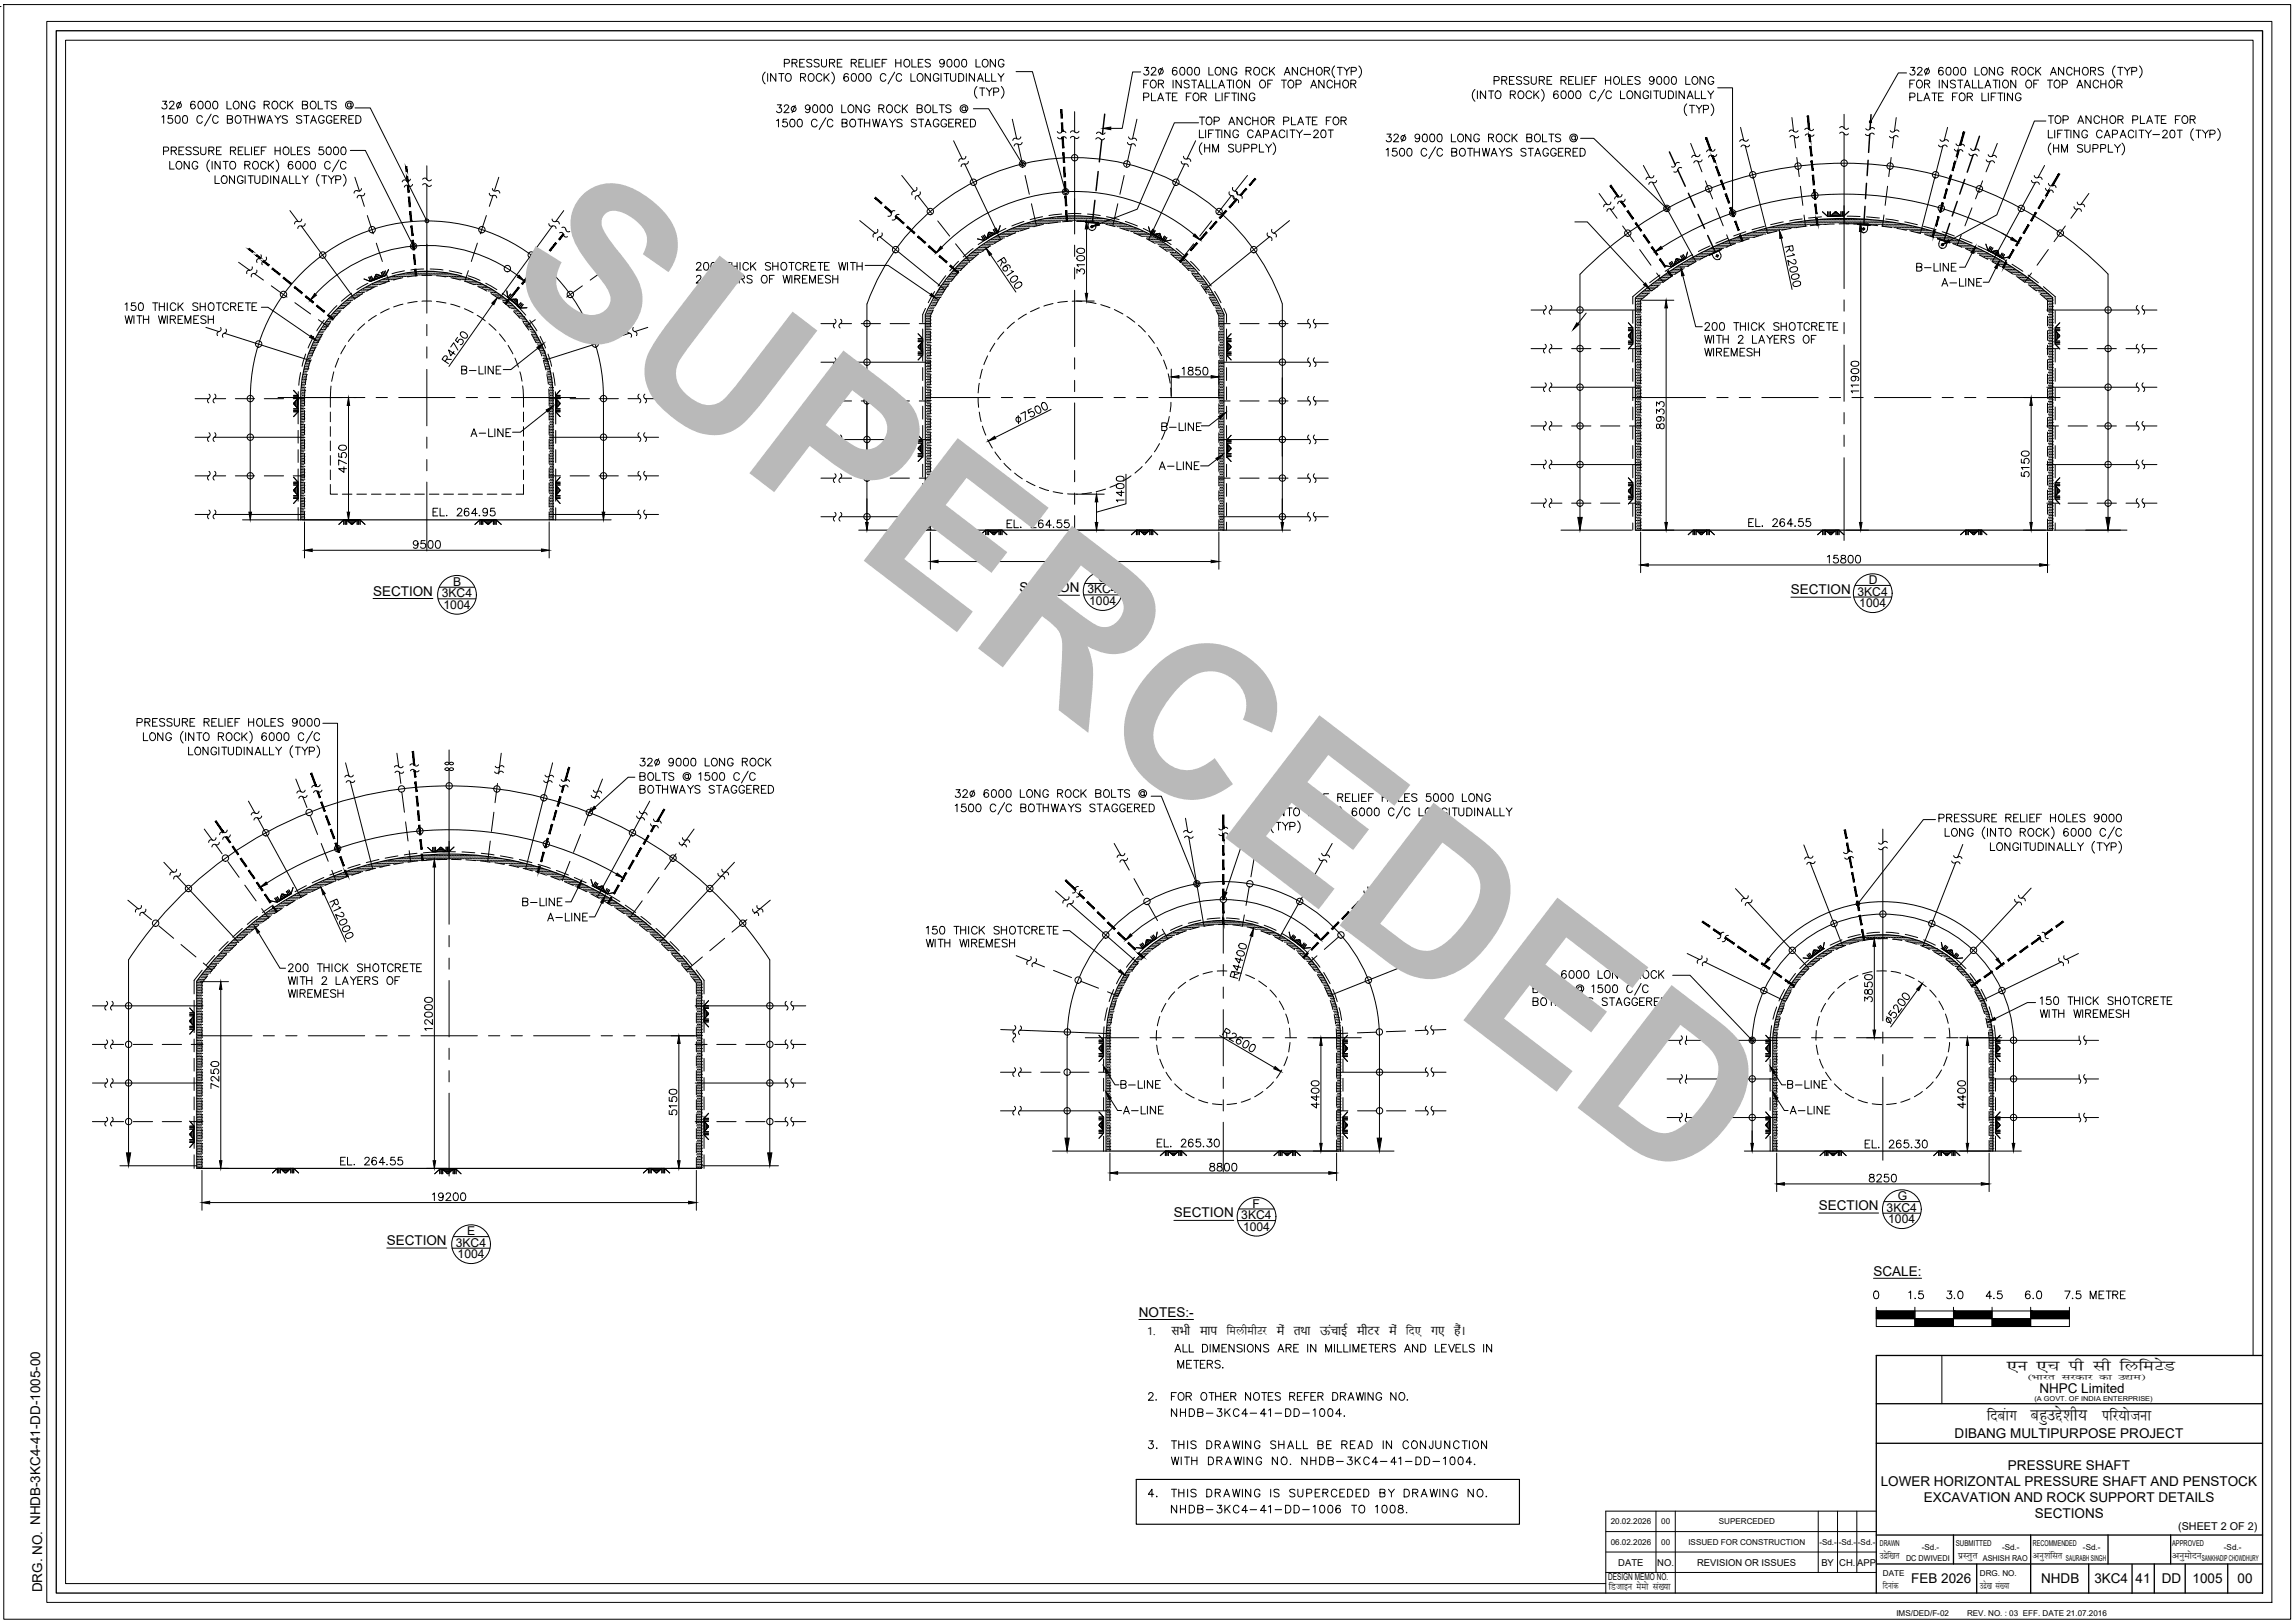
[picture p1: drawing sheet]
<svg xmlns="http://www.w3.org/2000/svg" width="594mm" height="420mm" viewBox="0 0 594 420" stroke-linecap="round" stroke-linejoin="round" font-family="sans-serif">
<defs><g id="words">
<text font-size="55.9" fill="#b9b9b9" x="129.2" y="72.8" transform="rotate(37 129.2 72.8)">SUPERCEDED</text>
<g font-size="5.3">
<text x="118.2" y="98.1">B-LINE</text>
<text x="120.6" y="114.3">A-LINE</text>
<text x="298.8" y="122.8">A-LINE</text>
<text x="288.9" y="282.9">B-LINE</text>
<text x="461.4" y="282.9">B-LINE</text>
<text x="289.6" y="289.6">A-LINE</text>
<text x="462.1" y="289.6">A-LINE</text>
<text x="483.7" y="337.6">0 1.5 3.0 4.5 6.0 7.5 METRE</text>
</g>
<g font-size="5.1">
<text x="514.3" y="368">fncakx cgqmísÓh;</text>
<text x="544.2" y="368">ifj;¨tuk</text>
</g>
<g font-size="4.9">
<text x="494.9" y="71.3">B-LINE</text>
<text x="501.3" y="75.1">A-LINE</text>
<text x="299.5" y="112.5">B-LINE</text>
<text x="134.1" y="235.7">B-LINE</text>
<text x="140.4" y="239.5">A-LINE</text>
<text x="86.8" y="302.7">EL. 264.55</text>
</g>
<g font-size="4.8">
<text x="519.5" y="354.9">,u ,p ih lh fyfeVs</text>
<text x="560.1" y="354.9">M</text>
</g>
<g font-size="4.1">
<text x="317.6" y="345.6">feyhehVj</text>
<text x="364" y="345.6">fn,</text>
</g>
<g font-size="3.5">
<text x="96.6" y="154.2">SECTION</text>
<text x="263.9" y="153.4">SECTION 3KC4</text>
<text x="463.6" y="153.9">SECTION 3KC4</text>
<text x="303.9" y="315.2">SECTION 3KC4</text>
<text x="470.8" y="313.3">SECTION 3KC4</text>
<text x="100.1" y="322.3">SECTION</text>
<text x="485" y="330.2">SCALE:</text>
<text x="294.8" y="340.8">NOTES:-</text>
<text x="527.9" y="360.5">NHPC Limited</text>
<text x="506" y="372.2">DIBANG MULTIPURPOSE PROJECT</text>
<text x="519.8" y="380.4">PRESSURE SHAFT</text>
<text x="486.8" y="384.6">LOWER HORIZONTAL PRESSURE SHAFT AND PENSTOCK</text>
<text x="498" y="388.9">EXCAVATION AND ROCK SUPPORT DETAILS</text>
<text x="526.8" y="393.1">SECTIONS</text>
<text x="10.9" y="412.2" transform="rotate(-90 10.9 412.2)">DRG. NO. NHDB-3KC4-41-DD-1005-00</text>
<text x="494.7" y="409.9">FEB 2026</text>
<text x="528.4" y="409.9">NHDB</text>
<text x="542.1" y="409.9">3KC4 41</text>
<text x="559.6" y="409.9">DD</text>
<text x="567.6" y="409.9">1005</text>
<text x="579.2" y="409.9">00</text>
</g>
<g font-size="3.1">
<text x="114.3" y="154.6">3KC4</text>
<text x="117.3" y="151.6">B</text>
<text x="284.4" y="150.7">C</text>
<text x="483.8" y="151.2">D</text>
<text x="114.8" y="157.6">1004</text>
<text x="281.9" y="156.6">1004</text>
<text x="481.3" y="157.2">1004</text>
<text x="491.3" y="310.7">G</text>
<text x="324.2" y="312.6">F</text>
<text x="488.8" y="316.7">1004</text>
<text x="118" y="322.7">3KC4</text>
<text x="120.9" y="319.7">E</text>
<text x="321.8" y="318.6">1004</text>
<text x="118.4" y="325.8">1004</text>
<text x="416.5" y="411.7">fMtkbu ese¨ la[;k</text>
</g>
<g font-size="3">
<text x="486.6" y="403.6">mnzsf[kr</text>
<text x="506.9" y="403.6">izLrqr</text>
<text x="526.2" y="403.6">vuq'kaflr</text>
<text x="562.3" y="403.6">vuqeksnu</text>
<text x="487.4" y="411.4">fnukad</text>
<text x="512.5" y="411.4">mnzs[k la[;k</text>
</g>
<g font-size="2.9">
<text x="296.9" y="345.6">1.</text>
<text x="303.2" y="345.6">सभी माप</text>
<text x="330.5" y="345.6">मे तथा</text>
<text x="332.4" y="345.6">ं</text>
<text x="341.8" y="345.6">ऊंचाई</text>
<text x="351.3" y="345.6">मीटर</text>
<text x="359.6" y="345.6">मे</text>
<text x="361.5" y="345.6">ं</text>
<text x="370.5" y="345.6">गए</text>
<text x="376.4" y="345.6">है</text>
<text x="378.1" y="345.6">ं।</text>
</g>
<text font-size="2.8" x="563.8" y="396.1">(SHEET 2 OF 2)</text>
<text font-size="2.5" x="524.8" y="357.1">¼Òkjr ljdkj dk m|e½</text>
<g font-size="2.4">
<text x="418.9" y="405.3">DATE</text>
<text x="429" y="405.3">NO.</text>
<text x="439.3" y="405.3">REVISION OR ISSUES</text>
<text x="471.5" y="405.3">BY</text>
<text x="476.1" y="405.3">CH.</text>
<text x="480.8" y="405.3">APP</text>
<text x="416.3" y="409.1">DESIGN MEMO NO.</text>
</g>
<g font-size="2.1">
<text x="416.9" y="394.6">20.02.2026</text>
<text x="430" y="394.6">00</text>
<text x="444.9" y="394.6">SUPERCEDED</text>
<text x="416.9" y="399.9">06.02.2026</text>
<text x="430" y="399.9">00</text>
<text x="437" y="399.9">ISSUED FOR CONSTRUCTION</text>
<text x="471" y="399.9">-Sd.-</text>
<text x="476" y="399.9">-Sd.-</text>
<text x="480.9" y="399.9">-Sd.-</text>
<text x="486.6" y="400.2">DRAWN</text>
<text x="497.5" y="401.2">-Sd.-</text>
<text x="506.3" y="400.2">SUBMITTED</text>
<text x="518.2" y="401.2">-Sd.-</text>
<text x="526.2" y="400.2">RECOMMENDED</text>
<text x="539.2" y="401.2">-Sd.-</text>
<text x="562.3" y="400.2">APPROVED</text>
<text x="575.7" y="401.2">-Sd.-</text>
<text x="493.4" y="404.2">DC DWIVEDI</text>
<text x="513.3" y="404.2">ASHISH RAO</text>
<text x="534.8" y="404.2">SAURABH SINGH</text>
<text x="570" y="404.2">SANKHADIP CHOWDHURY</text>
<text x="487.4" y="408.1">DATE</text>
<text x="512.5" y="408.1">DRG. NO.</text>
<text x="490.9" y="418.3">IMS/DED/F-02</text>
<text x="509.2" y="418.3">REV. NO. : 03 EFF. DATE 21.07.2016</text>
</g>
<text font-size="1.7" x="526.6" y="362.7">(A GOVT. OF INDIA ENTERPRISE)</text>
</g></defs>
<!-- layer: STRUCTURE LIGHT -->
<g fill="none" stroke="#000" stroke-width=".26">
<path d="M266.4 59l-2.3 .8M270.1 58.1l-2.4 .6M273.8 57.5l-2.5 .4M277.5 57.3l-2.5 .1M278.8 57.3l2.5 .1M282.5 57.5l2.5 .4M286.3 58.1l2.4 .6M289.9 59l2.3 .8M460 59.9l-2.5 .6M463.6 59.1l-2.4 .5M467.4 58.6l-2.5 .3M471.1 58.2l-2.5 .2"/>
<path d="M474.8 58l-2.4 .1M476.1 58h2.5M479.8 58l2.5 .1M483.6 58.2l2.5 .2M487.3 58.6l2.5 .3M491 59.1l2.5 .5M494.7 59.9l2.4 .6M90.8 78.1l-1.9 1.7M93.9 76l-2.1 1.4M97.2 74.2l-2.2 1.2M100.7 72.9l-2.4 .8M100.8 79.9l-2.3 1.1"/>
<path d="M104.3 71.9l-2.4 .6M104.3 78.7l-2.4 .8M108 78.1l-2.5 .3M108 71.4l-2.5 .3M109.2 78h2.5M109.2 71.3h2.5M113 78.1l2.4 .3M113 71.4l2.4 .3M116.7 78.7l2.3 .8M116.7 71.9l2.4 .6M120.2 79.9l2.3 1.1M120.3 72.9l2.4 .8"/>
<path d="M123.8 74.2l2.2 1.2M127.1 76l2.1 1.4M130.2 78.1l1.9 1.7M243.3 77l-1.2 2.2M245.4 73.9l-1.4 2M247.7 71l-1.5 1.9M250.4 68.3l-1.8 1.8M253.2 65.8l-1.9 1.6M256.3 63.7l-2.1 1.4M259.5 61.8l-2.2 1.2M262.9 60.2l-2.3 1.1M269 79.7l-2.3 1"/>
<path d="M272.6 78.6l-2.4 .6M276.3 78l-2.5 .3M277.5 78h2.5M281.3 78.1l2.4 .5M284.9 78.9l2.4 .8M293.4 60.2l2.3 1.1M296.8 61.8l2.2 1.2M300.1 63.7l2 1.4M303.1 65.8l2 1.6M306 68.3l1.7 1.7M308.6 71l1.6 1.9M310.9 73.9l1.4 2"/>
<path d="M313 77l1.2 2.2M426.6 76.1l-1.9 1.6v2.9M429.5 73.8l-2 1.5M432.6 71.6l-2.1 1.5M435.7 69.6l-2.1 1.4M439 67.7l-2.2 1.3M442.3 66l-2.2 1.1M445.7 64.4l-2.3 1.1M449.2 63l-2.3 1M452.8 61.8l-2.4 .8M456.3 60.7l-2.4 .8M498.3 60.7l2.4 .8"/>
<path d="M501.9 61.8l2.4 .8M505.5 63l2.3 1M508.9 64.4l2.3 1.1M512.4 66l2.2 1.1M515.7 67.7l2.2 1.3M518.9 69.6l2.1 1.4M522.1 71.6l2 1.5M525.1 73.8l2 1.5M528.1 76.1l1.9 1.6v2.9M79.4 97l-.4 2.5M80.3 93.3l-.6 2.5M81.7 89.9l-1 2.3"/>
<path d="M83.4 86.6l-1.2 2.1M85.5 83.5l-1.4 2M85.7 99.9l-.2 5.5M86.4 96.3l-.5 2.4M87.7 92.8l-.9 2.3M88 80.6l-1.7 1.9M89.5 89.5l-1.3 2.1M91.7 86.4l-1.5 2M94.4 83.8l-1.8 1.8M97.4 81.7l-2 1.4M123.5 81.6l2.1 1.5M126.6 83.8l1.8 1.7"/>
<path d="M129.3 86.4l1.5 2M131.5 89.4l1.3 2.2M133 80.6l1.7 1.9M133.3 92.7l.9 2.3M134.6 96.3l.5 2.4M135.3 99.9l.2 5.5M135.5 83.4l1.4 2.1M137.6 86.5l1.2 2.2M139.3 89.8l1 2.4M140.7 93.3l.6 2.5M141.6 97l.3 2.4M240.8 85.8v2.5"/>
<path d="M240.8 89.5v2.5M240.8 93.3v2.5M240.8 97v2.5M241.6 80.3l-.8 1.5v2.7M253.5 99.2l-.3 2.5M254.3 95.6l-.6 2.4M255.7 92.1l-1 2.3M257.5 88.9l-1.3 2.1M259.8 85.9l-1.5 1.9M262.6 83.4l-1.9 1.6M265.7 81.3l-2.1 1.3M288.5 80.1l2.2 1.2"/>
<path d="M291.7 82l2.1 1.4M294.7 84.2l1.8 1.7M297.3 86.9l1.5 2M299.5 89.9l1.2 2.2M301.2 93.2l.8 2.3M302.4 96.8l.5 2.4M314.8 80.3l.7 1.5v2.7M315.5 85.8v2.5M315.5 89.5v2.5M315.5 93.3v2.5M315.5 97v2.5M424.7 81.9v2.5"/>
<path d="M424.7 85.6v2.5M424.7 89.4v2.5M424.7 93.1v2.5M424.7 96.9v2.5M530 81.9v2.5M530 85.6v2.5M530 89.4v2.5M530 93.1v2.5M530 96.9v2.5M78.8 106.3v2.5M78.8 110v2.5M78.8 113.7v2.5"/>
<path d="M78.8 117.5v2.5M78.9 100.7l-.1 4.3M85.5 106.7v2.5M85.5 110.4v2.5M85.5 114.2v2.5M85.5 117.9v2.5M135.5 106.7v2.5M135.5 110.4v2.5M135.5 114.2v2.5M135.5 117.9v2.5M142.1 100.7l.1 4.3M142.2 106.3v2.5"/>
<path d="M142.2 110v2.5M142.2 113.7v2.5M142.2 117.5v2.5M240.8 100.8v2.5M240.8 104.5v2.5M240.8 108.3v2.5M240.8 112.1v2.5M240.8 115.8v2.5M240.8 119.5v2.5M253.2 103l.1 2.5M253.5 106.7l.5 2.4M254.3 110.3l.9 2.3"/>
<path d="M255.7 113.8l1.2 2.2M257.6 117l1.4 2M259.9 119.9l1.8 1.8M298.1 118l-1.6 1.9M300.1 114.9l-1.3 2.1M303 100.5l.2 2.4M303.1 104.1l-.2 2.5M315.5 100.8v2.5M315.5 104.5v2.5M315.5 108.3v2.5M315.5 112.1v2.5M315.5 115.8v2.5"/>
<path d="M315.5 119.5v2.5M424.7 100.6v2.5M424.7 104.4v2.4M424.7 108.1v2.5M424.7 111.8v2.5M424.7 115.6v2.5M424.7 119.4v2.5M530 100.6v2.5M530 104.4v2.4M530 108.1v2.5M530 111.8v2.5M530 115.6v2.5"/>
<path d="M530 119.4v2.5M78.8 121.3v2.5M78.8 125v2.5M78.8 128.8v2.5M78.8 132.5v2.1M85.5 125.4v2.5h1.9M85.5 121.7v2.5M88.6 127.9h2.5M92.4 127.9h2.5M96.1 127.9h2.5M99.9 127.9h2.5M103.6 127.9h2.5"/>
<path d="M107.4 127.9h2.5M111.1 127.9h2.5M114.9 127.9h2.5M118.6 127.9h2.5M122.4 127.9h2.5M126.1 127.9h2.5M129.9 127.9h2.5M135.5 125.4v2.5h-1.9M135.5 121.7v2.5M142.2 121.3v2.5M142.2 125v2.5M142.2 128.8v2.5"/>
<path d="M142.2 132.5v2.1M240.8 123.3v2.5M240.8 127v2.5M240.8 130.8v2.5M240.8 134.5v2.7M262.6 122.5l2 1.5M265.7 124.6l2.2 1.1M269.1 126.2l2.3 .8M272.6 127.3l2.5 .4M276.4 127.8l2.4 .1M282.5 127.6l-2.4 .2M286.2 126.6l-2.4 .7"/>
<path d="M289.6 125.1l-2.3 1.1M292.8 123.2l-2.1 1.3M295.7 120.8l-1.9 1.7M315.5 123.3v2.5M315.5 127v2.5M315.5 130.8v2.5M315.5 134.5v2.7M424.7 123.1v2.5M424.7 126.9v2.5M424.7 130.6v2.5M424.7 134.4v2.8M530 123.1v2.5"/>
<path d="M530 126.9v2.5M530 130.6v2.5M530 134.4v2.8M67 239.5l-2 1.5M70 237.2l-2.1 1.5M73.1 235.2l-2.1 1.3M76.3 233.2l-2.2 1.3M79.5 231.4l-2.2 1.2M82.9 229.7l-2.2 1.1M86.4 228.3l-2.3 .9M89.9 226.9l-2.4 .9M93.4 225.8l-2.3 .8"/>
<path d="M97.1 224.8l-2.4 .7M100.7 224l-2.4 .5M104.4 223.4l-2.5 .4M108.2 222.9l-2.5 .3M111.9 222.6l-2.5 .2M115.6 222.5h-2.5M116.9 222.5h2.5M120.6 222.6l2.5 .2M124.4 222.9l2.4 .3M128.1 223.4l2.5 .4M131.8 224l2.4 .5M135.4 224.8l2.4 .7"/>
<path d="M139.1 225.8l2.3 .8M142.6 226.9l2.3 .9M146.1 228.3l2.3 .9M149.6 229.7l2.2 1.1M153 231.4l2.2 1.2M156.3 233.2l2.1 1.3M159.4 235.1l2.1 1.4M162.6 237.2l1.9 1.5M165.6 239.5l1.9 1.5M310.4 240l-2.4 .6M314.2 239.4l-2.5 .4M315.4 239.4h2.5"/>
<path d="M319.2 239.4l2.4 .4M322.8 240l2.4 .6M52.3 258.5v2.5M53.7 252.6l-1.4 1.9v2.7M56.1 249.8l-1.7 1.9M58.6 247l-1.7 1.8M61.3 244.4l-1.8 1.7M64.1 241.9l-1.9 1.6M168.4 241.9l1.9 1.6M171.2 244.4l1.8 1.7M173.9 247l1.7 1.8M176.4 249.8l1.7 1.9"/>
<path d="M178.8 252.6l1.5 1.9v2.7M180.3 258.5v2.5M289 259l-.8 2.4M290.4 255.6l-1 2.3M292.3 252.3l-1.3 2.2M294.6 249.3l-1.6 2M297.2 246.7l-1.8 1.8M300.1 244.4l-1.9 1.5M301.8 259.8l-1.1 2.2M303.4 242.5l-2.2 1.2M304.1 256.8l-1.6 1.9M306.8 241l-2.3 1"/>
<path d="M306.9 254.3l-1.9 1.6M310.2 252.6l-2.2 1.1M313.8 251.5l-2.4 .6M315.1 251.4h2.5M318.8 251.5l2.5 .5M322.5 252.3l2.2 1M325.8 254l2.1 1.4M326.4 241l2.4 .9M328.8 256.3l1.6 1.8M329.9 242.5l2.2 1.2M331.2 259.2l1.2 2.2M333.1 244.4l2 1.5"/>
<path d="M336.1 246.7l1.8 1.7M338.7 249.3l1.6 2M341 252.3l1.3 2.2M342.9 255.6l1 2.3M344.3 259l.8 2.4M463.6 256.7l-1.2 2.2M465.7 253.6l-1.5 2M468.2 250.8l-1.7 1.8M471 248.4l-1.9 1.5M472.6 259.8l-1.2 2.2M474.2 246.3l-2.1 1.4M474.8 256.8l-1.6 1.9"/>
<path d="M477.6 244.8l-2.3 1M477.6 254.3l-1.9 1.6M480.9 252.6l-2.2 1.1M481.2 243.7l-2.4 .7M484.6 251.5l-2.5 .6M484.9 243.1l-2.5 .4M485.8 251.4h2.5M486.1 243h2.5M489.5 251.5l2.5 .5M489.9 243.1l2.4 .4M493.2 252.3l2.3 1M493.6 243.7l2.4 .7"/>
<path d="M496.6 254l2 1.4M497.2 244.8l2.2 1M499.5 256.3l1.7 1.8M500.5 246.3l2.2 1.4M501.9 259.2l1.2 2.2M503.7 248.4l2 1.5M506.6 250.8l1.7 1.8M509.1 253.6l1.4 2M511.2 256.7l1.2 2.2M52.3 262.2v2.5M52.3 266v2.5M52.3 269.7v2.5"/>
<path d="M52.3 273.5v2.5M52.3 277.2v2.5M180.3 262.2v2.5M180.3 266v2.5M180.3 269.7v2.5M180.3 273.5v2.5M180.3 277.2v2.5M287.3 272.7v2.5M287.3 276.4v2.5M287.4 266.4l-.1 5M288 262.6l-.5 2.5M299.4 266.8l-.1 2.5"/>
<path d="M299.4 270.6l.5 2.4M300.2 263.1l-.6 2.5M300.2 274.2l1 2.3M301.8 277.6l1.4 2.1M331.8 277l-1.3 2.1M332.8 262.5l.7 2.4M333.2 273.6l-.8 2.3M333.8 266.1l.2 2.5M333.9 269.9l-.3 2.4M345.4 262.6l.3 2.5M345.9 266.3l.1 5.1M346 272.7v2.5"/>
<path d="M346 276.4v2.5M459.9 272.7v2.5M459.9 276.4v2.6M460 267.3l-.1 4.1M460.8 263.6l-.6 2.4M461.9 260.1l-.8 2.3M470.2 266.8l-.1 2.5M470.2 270.6l.4 2.4M471 263.1l-.6 2.5M471 274.2l1 2.3M502.6 277l-1.4 2.1M503.6 262.5l.7 2.4"/>
<path d="M504 273.6l-.9 2.3M504.5 266.1l.2 2.5M504.7 269.9l-.4 2.4M512.9 260l.8 2.4M514.1 263.6l.5 2.4M514.7 267.3l.2 4.1M514.9 272.7v2.5M514.9 276.4v2.6M52.3 281v2.5M52.3 284.7v2.5M52.3 288.5v2.5M52.3 292.2v2.5"/>
<path d="M52.3 296v2.5M52.3 299.7v2.8M180.3 281v2.5M180.3 284.7v2.5M180.3 288.5v2.5M180.3 292.2v2.5M180.3 296v2.5M180.3 299.7v2.8M287.3 283.9v2.5M287.3 287.7v2.5M287.3 291.4v2.5M287.3 295.2v2.8"/>
<path d="M304.1 280.6l1.8 1.7M307 283l2.1 1.2M310.3 284.7l2.3 .8M313.9 285.8l2.5 .2M320.1 285.6l-2.5 .3M323.7 284.5l-2.4 .8M326.9 282.6l-2.1 1.3M329.6 280.1l-1.7 1.7M346 280.2v2.5M346 283.9v2.5M346 287.7v2.5M346 291.4v2.5"/>
<path d="M346 295.2v2.8M459.9 284v2.5M459.9 287.7v2.5M459.9 291.5v2.5M459.9 295.2v2.8M474.9 280.6l1.8 1.7M477.7 283l2.1 1.2M481 284.7l2.4 .8M484.6 285.8l2.5 .2M490.9 285.6l-2.5 .3M494.4 284.5l-2.4 .8M497.6 282.6l-2 1.3"/>
<path d="M500.4 280.1l-1.8 1.7M514.9 280.2v2.5M514.9 284v2.5M514.9 287.7v2.5M514.9 291.5v2.5M514.9 295.2v2.8"/>
</g>
<!-- layer: EXCAVATION -->
<path d="M423.3 77.1v60.1h108v-60.1M423.4 77.1a81.3 81.3 0 0 1 108 0M86.7 80.6a32.7 32.7 0 0 1 35.8-8.1 32.7 32.7 0 0 1 20.7 30.4v31.7h-65.3v-31.7a32.5 32.5 0 0 1 8.8-22.3zM239.5 81.5a42 42 0 0 1 38.7-25.6 42 42 0 0 1 38.7 25.6M239.5 81.5v55.7h77.3v-55.7M50.9 254v48.5h130.7v-48.5M50.9 254a81.3 81.3 0 0 1 130.7 0M467.2 250.4a28.5 28.5 0 0 1 30.2-6.6 28.5 28.5 0 0 1 18.5 24.8v29.4h-57v-29.4a28.6 28.6 0 0 1 8.3-18.2zM286.3 268.6v29.4h60.7v-29.4M286.3 268.6a30.3 30.3 0 0 1 30.4-30.3 30.3 30.3 0 0 1 30.3 30.3" fill="none" stroke="#000" stroke-width=".3"/>
<!-- layer: SYMBOL -->
<g fill="none" stroke="#000" stroke-width=".26">
<path d="M257.1 59.4l.6 1.1-1.7-.4M257.5 59.3l.6 1M257.8 59.1l.6 1M260.4 59.1l-3 1.6M265 57.3l-3.1 1.2M269.9 56.1l-3.2 .8M274.8 55.4l-3.3 .4M276.5 55.3h3.3M281.5 55.4l3.3 .4M286.4 56.1l3.3 .8M291.3 57.3l3.1 1.2M296 59.1l2.9 1.6"/>
<path d="M297.3 58.7l.5 1.7 3.7 2.1-3.7-2.1zM298.4 59.4l-.6 1M298.7 59.6l-.5 1M299 59.7l-.6 1 1.8-.3M451.9 60l-3.1 1.1M456.7 58.6l-3.2 .9M461.6 57.4l-3.3 .8M466.5 56.7l-3.2 .5M471.5 56.1l-3.3 .3M471.8 54.8l1.3 1.2 4.2-.1-4.2 .1zM473.1 54.8v1.2M473.5 54.8v1.2"/>
<path d="M474.5 55.4h1.4M474.9 55h.6M475.1 54.8l-1.3 1.2v-1.2M475.2 54.8l1.3 1.1v-1.1M476.3 55.7l-2.2 .1M476.5 56h-3.3M476.9 54.8v1.1M478.2 56h3.3M478.6 54.7l-1.3 1.2v-1.1M483.2 56.1l3.3 .3M488.1 56.7l3.3 .5M493.1 57.4l3.2 .8"/>
<path d="M497.9 58.6l3.2 .9M502.8 60l3.1 1.1M87.2 79.1l-2.3 2.5M91 75.9l-2.6 2.1M95.2 73.3l-2.8 1.7M95.5 71.8l.4 1.1-1.7-.7M95.8 71.6l.4 1.1M95.9 72.9l3.9-1.6 .8-1.5-.8 1.5zM97.4 71l-.8 1.6-.5-1.1M97.7 71.1l-.5 .2M98.3 71.3l-1.3 .5M98.7 70.5l.4 1.1-1.6-.6"/>
<path d="M98.8 71.5l-2.1 .8M99 70.4l.4 1.1M99.4 70.2l.4 1.1M99.9 71.3l-3.1 1.3M104.7 70.1l-3.2 .8M109.7 69.6l-3.4 .3M111.3 69.6l3.4 .3M116.3 70.1l3.2 .8M121.2 71.4l3 1.2M125.7 73.3l2.9 1.7M130 75.9l2.6 2.1M131.2 75.3l.2 1.7 3.3 2.8-3.3-2.8z"/>
<path d="M132.2 76.1l-.8 .9M132.3 77.5l1.7 1.5M132.5 76.4l-.8 .9M132.8 76.6l-.8 .9 1.7-.1M132.9 77.5l1.1 .9M133.4 77.5l.5 .4M133.8 79.2l2.3 2.4M133.9 77.5l.2 1.7 .7-.8M135.1 78.6l-.7 .9M135.4 78.8l-.7 1 1.7-.1M239.6 79.8l-.8 1.6v2.1M241.9 75.5l-1.6 2.9"/>
<path d="M244.8 71.4l-2 2.7M248.1 67.6l-2.2 2.5M251.9 64.3l-2.6 2.2M254.1 61.2l.6 1-1.7-.4M254.5 61l.6 1M254.7 62.2l3.7-2.1 .5-1.7-.5 1.7zM255.9 60.2l-.5 1.6-.6-1M256 61.5l-2.8 1.8M256.3 60.2l-.5 .3M256.9 60.3l-1.2 .7M257.4 60.4l-1.9 1.1M298.8 60.7l1.9 1.1"/>
<path d="M299.3 60.6l1.2 .7M299.8 60.5l.6 .2M300.3 60.5l.5 1.6 .6-1M300.4 61.5l2.7 1.8M301.7 61.3l-.6 1M302 61.5l-.5 1 1.6-.4M304.5 64.3l2.5 2.2M308.2 67.6l2.3 2.5M311.5 71.4l2 2.6M314.4 75.4l1.7 3M316.8 79.8l.7 1.6v2.1M425.7 74.2l-3 2.6v1.9"/>
<path d="M429.7 71.2l-2.7 2M431 68.7l1.7 .4 3.6-2.2-3.6 2.2zM432.1 68.1l.6 1M432.4 67.9l.6 1M433.8 68.4l-2.8 1.8M433.8 67.1l-.5 1.6-.6-1M434.3 67l-.6 .3M434.8 67.1l-1.2 .8M435.1 66.3l.6 1-1.7-.3M435.4 67.3l-2 1.1M435.4 66.1l.6 1M436.8 65.3l-.5 1.6-.6-1"/>
<path d="M438.1 65.9l-2.8 1.7M442.6 63.7l-3 1.4M447.2 61.7l-3 1.2M507.4 61.7l3.1 1.2M512 63.7l3 1.4M514.1 63.2l.5 1.7 3.7 2-3.7-2zM515.2 63.8l-.6 1.1M515.5 64l-.6 1M515.6 65.2l2 1.1M515.9 64.2l-.6 1 1.7-.4M516.1 65l1.3 .7M516.5 65.9l2.9 1.7"/>
<path d="M516.7 64.9l.5 .3M517.1 64.9l.6 1.6 .5-1M518.5 65.7l-.5 1M518.9 65.9l-.6 1 1.7-.4M520.8 68.4l2.8 1.8M525 71.2l2.6 2M529 74.2l3 2.6v1.9M77.8 96.4l-.5 3.3M79.1 91.7l-.9 3.1M81.2 87.1l-1.4 3M83.9 82.9l-1.9 2.7M137.1 82.9l1.9 2.7"/>
<path d="M139.8 87.1l1.4 3M141.9 91.7l.9 3.1M143.2 96.5l.5 3.3M237.7 88.4h1.1l-1.1 1.3M237.7 86.4l1.1 1.3h-1.1M237.7 88.1h1.1M237.7 89.9l1.1 1.2h-1.1M237.7 91.5h1.1M237.9 89.5v.6M238.3 89.1v1.4M238.6 88.6v2.3M238.8 87.7v4.2l-1.1 1.3 1.1-1.3h-1.1"/>
<path d="M238.8 85.2v8.3M238.8 95.2v3.3M317.5 87.7v4.2l1.2 1.3-1.2-1.3h1.2M317.5 85.2v8.3M317.5 95.2v3.3M317.5 88.1h1.2M317.5 91.5h1.2M317.7 88.6v2.3M318.1 89.1v1.4M318.5 89.5v.6M318.7 88.4h-1.2l1.2 1.3M318.7 86.4l-1.2 1.3h1.2"/>
<path d="M318.7 89.9l-1.2 1.2h1.2M421.5 85.6h1.2l-1.2 1.3M421.5 83.6l1.2 1.2h-1.2M421.5 85.2h1.2M421.5 87l1.2 1.3h-1.2M421.5 88.7h1.2M421.5 89.1h1.2M421.7 86.7v.5M422.1 86.2v1.5M422.4 85.8v2.3M422.7 84.8v4.3l-1.2 1.2 1.2-1.2zM422.7 80.4v3.3"/>
<path d="M422.7 90.4v3.3M422.7 95.4v3.3M532 84.8v4.3l1.2 1.2-1.2-1.2zM532 80.4v3.3M532 90.4v3.3M532 95.4v3.3M532 85.2h1.2M532 88.7h1.2M532 89.1h1.2M532.2 85.8v2.3M532.6 86.2v1.5M533 86.7v.5"/>
<path d="M533.2 85.6h-1.2l1.2 1.3M533.2 83.6l-1.2 1.2h1.2M533.2 87l-1.2 1.3h1.2M76 103.1h1.2l-1.2 1.3M76 101l1.2 1.4h-1.2M76 106.6h1.2l-1.2 1.3 1.2-1.3v-4.2v7.3M76 102.7h1.2M76 104.5l1.2 1.3h-1.2M76 106.2h1.2M76.2 104.2v.6M76.6 103.8v1.4M77 103.3v2.3"/>
<path d="M77.2 111.4v3.3M77.2 116.4v3.3M77.2 101.4v3.3M143.8 101.4v3.4M143.8 111.4v3.4M143.8 116.4v3.4M143.8 102.7h1.2M143.8 106.2h1.2M144.1 103.3v2.3M144.4 103.8v1.4M144.8 104.2v.6M145 103.1h-1.2l1.2 1.3"/>
<path d="M145 101l-1.2 1.4h1.2M145 106.6h-1.2l1.2 1.3-1.2-1.3v-4.2v7.4M145 104.5l-1.2 1.3h1.2M237.7 114.7h1.1l-1.1 1.3M237.7 112.7l1.1 1.3h-1.1M237.7 118.2h1.1l-1.1 1.3 1.1-1.3v-4.2v4.5M237.7 114.3h1.1M237.7 116.2l1.1 1.2h-1.1M237.7 117.8h1.1M237.9 115.8v.6M238.3 115.4v1.4M238.6 115v2.2"/>
<path d="M238.8 100.2v3.3M238.8 105.2v3.3M238.8 110.2v3.3M317.5 100.2v3.3M317.5 105.2v3.3M317.5 110.2v3.3M317.5 114.3h1.2M317.5 117.8h1.2M317.7 115v2.2M318.1 115.4v1.4M318.5 115.8v.6M318.7 114.7h-1.2l1.2 1.3"/>
<path d="M318.7 112.7l-1.2 1.3h1.2M318.7 118.2h-1.2l1.2 1.3-1.2-1.3v-4.2v4.5M318.7 116.2l-1.2 1.2h1.2M422.7 100.4v3.3M422.7 105.4v3.3M422.7 110.4v3.3M422.7 115.4v3.3M532 100.4v3.3M532 105.4v3.3M532 110.4v3.3M532 115.4v3.3M76 125.6h1.2l-1.2 1.3"/>
<path d="M76 123.5l1.2 1.3h-1.2M76 129h1.2l-1.2 1.3 1.2-1.3v-4.2v5M76 125.2h1.2M76 127l1.2 1.3h-1.2M76 128.7h1.2M76.2 126.7v.6M76.6 126.2v1.4M77 125.8v2.3M77.2 121.4v3.4M77.2 131.4v3.2h.7M87.7 135.8l1.3-1.2v1.2M89 134.6h4.2l1.3 1.2-1.3-1.2z"/>
<path d="M89.4 134.6v1.2M89.7 135.8v-1.2l1.3 1.2M90 134.8h2.2M90.4 135.2h1.4M90.8 135.6h.6M91.2 135.8l1.3-1.2v1.2M92.8 134.6v1.2M93.2 134.6v1.2M122.9 135.8l1.3-1.2v1.2M124.2 134.6h4.2l1.4 1.2-1.4-1.2zM124.6 134.6v1.2M125 135.8v-1.2l1.3 1.2"/>
<path d="M125.2 134.8h2.3M125.6 135.2h1.4M126.1 135.6h.6M126.4 135.8l1.3-1.2v1.2M128.1 134.6v1.2M128.4 134.6v1.2M143.8 121.4v3.4M143.8 131.4v3.2h-.6M143.8 125.2h1.2M143.8 128.7h1.2M144.1 125.8v2.3M144.4 126.2v1.4"/>
<path d="M144.8 126.7v.6M145 125.6h-1.2l1.2 1.3M145 123.5l-1.2 1.3h1.2M145 129h-1.2l1.2 1.3-1.2-1.3v-4.2v5M145 127l-1.2 1.3h1.2M238.8 120.2v3.3M238.8 125.2v3.3M238.8 130.2v3.3M238.8 135.2v2M239.2 137.2h.7M253.9 138.4l1.2-1.2v1.2M255.1 137.2h4.3l1.2 1.2-1.2-1.2z"/>
<path d="M255.5 137.2v1.2M255.9 138.4v-1.2l1.3 1.2M256.2 137.5h2.2M256.5 137.8h1.5M257 138.2h.6M257.3 138.4l1.3-1.2v1.2M259 137.2v1.2M259.4 137.2v1.2M292.9 138.4l1.3-1.2v1.2M294.2 137.2h4.2l1.3 1.2-1.3-1.2zM294.6 137.2v1.2M294.9 138.4v-1.2l1.3 1.2"/>
<path d="M295.1 137.5h2.3M295.6 137.8h1.4M296 138.2h.6M296.3 138.4l1.3-1.2v1.2M298 137.2v1.2M298.4 137.2v1.2M316.5 137.2h.7M317.5 120.2v3.3M317.5 125.2v3.3M317.5 130.2v3.3M317.5 135.2v2M421.5 125.7h1.2l-1.2 1.3"/>
<path d="M421.5 123.7l1.2 1.3h-1.2M421.5 125.3h1.2M421.5 127.2l1.2 1.2h-1.2M421.5 128.8h1.2M421.5 129.2h1.2M421.7 126.8v.6M422.1 126.4v1.4M422.4 126v2.2M422.7 125v4.2l-1.2 1.3 1.2-1.3zM422.7 120.4v3.3M422.7 130.4v3.3M422.7 135.4v1.8"/>
<path d="M437 138.4l1.3-1.2v1.2M438.3 137.2h4.2l1.3 1.2-1.3-1.2zM438.7 137.2v1.2M439 138.4v-1.2l1.3 1.2M439.3 137.5h2.2M439.7 137.8h1.4M440.1 138.2h.6M440.5 138.4l1.2-1.2v1.2M442.1 137.2v1.2M442.5 137.2v1.2M470.5 138.4l1.3-1.2v1.2M471.8 137.2h4.2l1.3 1.2-1.3-1.2z"/>
<path d="M472.2 137.2v1.2M472.6 138.4v-1.2l1.2 1.2M472.8 137.5h2.2M473.2 137.8h1.4M473.6 138.2h.6M474 138.4l1.3-1.2v1.2M475.7 137.2v1.2M476 137.2v1.2M507.5 138.4l1.3-1.2v1.2M508.8 137.2h4.2l1.3 1.2-1.3-1.2zM509.1 137.2v1.2M509.5 138.4v-1.2l1.3 1.2"/>
<path d="M509.8 137.5h2.2M510.2 137.8h1.4M510.6 138.2h.6M511 138.4l1.2-1.2v1.2M512.6 137.2v1.2M513 137.2v1.2M532 125v4.2l1.2 1.3-1.2-1.3zM532 120.4v3.3M532 130.4v3.3M532 135.4v1.8M532 125.3h1.2M532 128.8h1.2"/>
<path d="M532 129.2h1.2M532.2 126v2.2M532.6 126.4v1.4M533 126.8v.6M533.2 125.7h-1.2l1.2 1.3M533.2 123.7l-1.2 1.3h1.2M533.2 127.2l-1.2 1.2h1.2M110.7 219.4l1.3 1.1h4.2h-4.2zM112 219.4v1.1M112.4 219.3v1.2M112.7 219.3l.1 1.2 1.2-1.2M113.8 219.5h.6"/>
<path d="M114.8 219.9h-1.4M115.5 219.3v1.2l-1.3-1.2M115.8 219.3l.1 1.2M116.2 219.3v1.2l1.3-1.2M66.6 237.2l-2.6 2.1M70 233.2l1.8 .4 3.6-2.2-3.6 2.2zM70.7 234.3l-2.8 1.9M71.1 232.5l.7 1.1M71.5 232.4l.6 .9M72.9 231.5l-.5 1.7-.6-1M73.3 231.5l-.5 .3M73.9 231.6l-1.3 .7"/>
<path d="M74.1 230.8l.6 1-1.7-.4M74.4 230.6l.7 1M74.4 231.7l-1.9 1.2M74.9 231.6l-2.8 1.8M75.9 229.7l-.5 1.7-.6-1M79.3 229.3l-2.9 1.5M83.8 227.2l-3 1.4M88.5 225.3l-3.1 1.2M93.2 223.8l-3.2 1M98.1 222.5l-3.3 .8M103 221.6l-3.3 .6M107.9 220.9l-3.3 .4"/>
<path d="M112.9 220.6l-3.3 .2M114.6 220.5h3.3M115.2 220.3h-2.2M119.6 220.6l3.3 .2M124.6 220.9l3.3 .4M129.5 221.6l3.3 .6M134.5 222.5l3.2 .8M139.3 223.8l3.2 1M144 225.3l3.2 1.2M148.7 227.2l3 1.3M153 227.7l.5 1.7 3.7 2-3.7-2zM153.2 229.3l2.9 1.5"/>
<path d="M154.1 228.3l-.6 1.1M154.4 228.6l-.5 1M154.5 229.7l2 1.1M154.8 228.7l-.6 1 1.7-.3M155.1 229.5l1.2 .8M155.6 229.4l.5 .3M156 229.4l.6 1.7 .5-1.1M157.5 230.3l-.6 1M157.6 231.6l2.8 1.8M157.8 230.4l-.6 1 1.7-.3M161.8 234.3l2.7 1.9M165.9 237.2l2.6 2.1"/>
<path d="M306 239.5l-3 1.3M310.9 238.2l-3.3 .8M315.8 237.7l-3.3 .3M317.5 237.7l3.3 .3M322.5 238.2l3.2 .8M327.2 239.5l3.1 1.3M50.2 259v8.3M52.3 251.2l-2.1 2.6v3.5M55.6 247.4l-2.2 2.5M59.1 243.8l-2.4 2.3M62.7 240.4l-2.5 2.2M169.8 240.4l2.5 2.2"/>
<path d="M173.5 243.8l2.3 2.3M177 247.4l2.1 2.5M180.2 251.1l2 2.7v3.5M182.2 259v8.3M183.4 259l-1.2 1.4h1.2M288.3 256.2l-1.2 3.1M290.7 251.8l-1.7 2.9M293.7 247.8l-2.1 2.6M294.1 245.3l1.7 .2 3.4-2.5-3.4 2.5zM295.1 244.6l.7 .9M295.4 244.3l.7 1M296.8 243.3l-.4 1.8-.7-1"/>
<path d="M297.2 243.3l-.5 .4M297.3 244.4l-2.4 2.2M297.7 243.4l-1.1 .8M297.9 242.5l.7 1-1.7-.2M298.2 242.3l.7 .9M298.3 243.4l-1.8 1.3M299.6 241.3l-.4 1.7-.7-.9M301.5 241.6l-2.8 1.8M331.8 241.6l2.8 1.8M333.7 241.3l.4 1.7 .7-.9M334.1 243l3.4 2.5 1.7-.2-1.7 .2zM335 243.4l1.8 1.3"/>
<path d="M335.1 242.3l-.7 .9M335.4 242.5l-.7 1 1.7-.2M335.6 243.4l1.1 .8M335.9 244.4l2.5 2.2M336.1 243.3l.5 .4M336.5 243.3l.4 1.8 .7-1M337.9 244.3l-.7 1M338.2 244.6l-.7 .9M339.6 247.8l2.1 2.6M342.6 251.8l1.7 2.8M345 256.2l1.2 3.1M461.9 256.2l-1.4 2.9"/>
<path d="M464.8 252l-2 2.7M466.8 248l1.7 .2 3.4-2.5-3.4 2.5zM467.8 247.2l.7 1M468.1 247l.7 .9M468.3 248.5l-2.4 2.2M469.4 246l-.3 1.7-.7-.9M469.9 246l-.5 .3M470.4 246l-1.1 .8M470.6 245.2l.7 .9-1.7-.2M470.9 244.9l.7 1M471 246.1l-1.9 1.3M472.2 244l-.3 1.7-.7-1"/>
<path d="M472.3 245.5l-2.7 1.9M476.8 243.3l-3 1.4M481.6 241.9l-3.2 .8M486.5 241.3l-3.3 .3M488.2 241.3l3.3 .3M493.2 241.9l3.2 .8M498 243.3l3 1.4M502.5 245.5l2.7 1.9M502.5 244l.4 1.7 .7-1M502.9 245.7l3.4 2.5 1.7-.2-1.7 .2zM503.8 246.1l1.8 1.3M503.9 244.9l-.7 1"/>
<path d="M504.2 245.2l-.7 .9 1.7-.2M504.4 246l1.1 .8M504.9 246l.5 .3M505.3 246l.4 1.7 .7-.9M506.5 248.5l2.4 2.2M506.7 247l-.7 .9M507 247.2l-.7 1M510 252l1.9 2.7M512.8 256.1l1.5 3M49.1 263h1.1l-1.1 1.2M49.1 260.9l1.1 1.3h-1.1M49.1 262.6h1.1"/>
<path d="M49.1 264.4l1.1 1.3h-1.1M49.1 266.1h1.1M49.3 264v.6M49.7 263.6v1.4M50 263.2v2.2M50.2 262.2v4.2l-1.1 1.3 1.1-1.3h-1.1M50.2 269v3.3M50.2 274v3.3M50.2 279v3.3M182.2 260.4v4.1l1.2 1.4-1.2-1.4h1.2M182.2 269v3.3M182.2 274v3.3"/>
<path d="M182.2 279v3.3M182.2 260.7h1.2M182.2 264.2h1.2M182.5 261.3v2.3M182.8 261.7v1.4M183.2 262.2v.5M183.4 261.1h-1.2l1.2 1.3M183.4 262.5l-1.2 1.3h1.2M284.5 270h1.2l-1.2 1.3M284.5 268l1.2 1.3h-1.2M284.5 269.7h1.2M284.5 271.5l1.2 1.3h-1.2"/>
<path d="M284.5 273.1h1.2M284.5 273.5h1.2M284.7 271.1v.6M285.1 270.7v1.4M285.4 270.3v2.2M285.7 269.3v4.2l-1.2 1.3 1.2-1.3M285.7 274.2v3.3M285.7 279.1v3.4M285.8 265.8l-.1 7.7M286.6 260.9l-.6 3.3M346.6 260.9l.7 3.2M347.5 265.8l.1 7.7"/>
<path d="M347.6 269.3v4.2l1.2 1.3-1.2-1.3M347.6 274.2v3.3M347.6 279.1v3.4M347.6 269.7h1.2M347.6 273.1h1.2M347.6 273.5h1.2M347.9 270.3v2.2M348.2 270.7v1.4M348.6 271.1v.6M348.8 270h-1.2l1.2 1.3M348.8 268l-1.2 1.3h1.2M348.8 271.5l-1.2 1.3h1.2"/>
<path d="M457.1 270h1.1l-1.1 1.3M457.1 268l1.1 1.3h-1.1M457.1 269.7h1.1M457.1 271.5l1.1 1.3h-1.1M457.1 273.1h1.1M457.1 273.5h1.1M457.2 271.1v.6M457.6 270.7v1.4M458 270.3v2.2M458.2 269.3v4.2l-1.1 1.3 1.1-1.3M458.2 274.2v3.3M458.2 279.1v3.4"/>
<path d="M458.6 265.5l-.4 3.1v4.9M459.9 260.7l-1 3.2M514.9 260.6l.9 3.3M516.2 265.5l.4 3.1v4.9M516.6 269.3v4.2l1.1 1.3-1.1-1.3M516.6 269.7h1.1M516.6 273.1h1.1M516.6 273.5h1.1M516.6 274.2v3.3M516.6 279.1v3.4M516.8 270.3v2.2M517.1 270.7v1.4"/>
<path d="M517.5 271.1v.6M517.7 270h-1.1l1.1 1.3M517.7 268l-1.1 1.3h1.1M517.7 271.5l-1.1 1.3h1.1M49.1 292.3h1.1l-1.1 1.3M49.1 290.2l1.1 1.3h-1.1M49.1 291.9h1.1M49.1 293.7l1.1 1.3h-1.1M49.1 295.4h1.1M49.3 293.4v.6M49.7 292.9v1.4M50 292.5v2.3"/>
<path d="M50.2 291.5v4.2l-1.1 1.4 1.1-1.4h-1.1M50.2 284v3.3M50.2 289v8.3M50.2 299v3.5M182.2 289.5v4.3l1.2 1.2-1.2-1.2M182.2 284v3.3M182.2 289v4.8M182.2 294v3.3M182.2 299v3.5M182.2 289.9h1.2M182.2 293.4h1.2M182.2 293.8h1.2"/>
<path d="M182.5 290.5v2.2M182.8 290.9v1.5M183.2 291.3v.6M183.4 290.3h-1.2l1.2 1.2M183.4 288.2l-1.2 1.3h1.2M183.4 291.7l-1.2 1.3h1.2M284.5 289.9h1.2l-1.2 1.3M284.5 287.9l1.2 1.3h-1.2M284.5 293h1.2M284.5 293.4h1.2M284.5 289.5h1.2M284.5 291.3l1.2 1.3h-1.2"/>
<path d="M284.7 291v.5M285.1 290.6v1.4M285.4 290.2v2.2M285.7 289.2v4.2l-1.2 1.3 1.2-1.3M285.7 284.1v3.4M285.7 289.1v4.3M285.7 294.1v3.9h.6M300.4 299.2l1.3-1.2v1.2M301.7 298h4.2l1.3 1.2-1.3-1.2zM302 298v1.2M302.4 299.2v-1.2l1.3 1.2M302.6 298.2h2.3"/>
<path d="M303.1 298.6h1.4M303.5 299h.6M303.8 299.2l1.3-1.2v1.2M305.5 298v1.2M305.9 298v1.2M329.8 299.2l1.3-1.2v1.2M331.1 298h4.2l1.3 1.2-1.3-1.2zM331.5 298v1.2M331.9 299.2v-1.2l1.2 1.2M332.1 298.2h2.2M332.5 298.6h1.4M332.9 299h.6"/>
<path d="M333.2 299.2l1.4-1.2v1.2M334.9 298v1.2M335.3 298v1.2M347.6 289.2v4.2l1.2 1.3-1.2-1.3M347.6 284.1v3.4M347.6 289.1v4.3M347.6 294.1v3.9h-.6M347.6 293h1.2M347.6 293.4h1.2M347.6 289.5h1.2M347.9 290.2v2.2M348.2 290.6v1.4"/>
<path d="M348.6 291v.5M348.8 289.9h-1.2l1.2 1.3M348.8 287.9l-1.2 1.3h1.2M348.8 291.3l-1.2 1.3h1.2M457.1 289.9h1.1l-1.1 1.3M457.1 287.9l1.1 1.3h-1.1M457.1 293h1.1M457.1 293.4h1.1M457.1 289.5h1.1M457.1 291.3l1.1 1.3h-1.1M457.2 291v.5M457.6 290.6v1.4"/>
<path d="M458 290.2v2.2M458.2 289.2v4.2l-1.1 1.3 1.1-1.3M458.2 284.1v3.4M458.2 289.1v4.3M458.2 294.1v3.9M471.1 299.2l1.3-1.2v1.2M472.4 298h4.2l1.3 1.2-1.3-1.2zM472.8 298v1.2M473.2 299.2v-1.2l1.2 1.2M473.4 298.2h2.3M473.8 298.6h1.4M474.2 299h.6"/>
<path d="M474.6 299.2l1.3-1.2v1.2M476.2 298v1.2M476.6 298v1.2M500.5 299.2l1.3-1.2v1.2M501.8 298h4.3l1.2 1.2-1.2-1.2zM502.2 298v1.2M502.6 299.2v-1.2l1.3 1.2M502.8 298.2h2.2M503.2 298.6h1.5M503.6 299h.6M504 299.2l1.3-1.2v1.2M505.7 298v1.2"/>
<path d="M506.1 298v1.2M516.6 289.2v4.2l1.1 1.3-1.1-1.3M516.6 293h1.1M516.6 293.4h1.1M516.6 289.5h1.1M516.6 284.1v3.4M516.6 289.1v4.3M516.6 294.1v3.9M516.8 290.2v2.2M517.1 290.6v1.4M517.5 291v.5M517.7 289.9h-1.1l1.1 1.3"/>
<path d="M517.7 287.9l-1.1 1.3h1.1M517.7 291.3l-1.1 1.3h1.1M70.5 303.7l1.3-1.2v1.2M71.8 302.5h4.2l1.3 1.2-1.3-1.2zM72.2 302.5v1.2M72.6 303.7v-1.2l1.2 1.2M72.8 302.7h2.3M73.2 303.1h1.4M73.6 303.4h.6M74 303.7l1.3-1.2v1.2M75.6 302.5v1.2M76 302.5v1.2"/>
<path d="M112.5 303.9l1.3-1.2v1.2M113.8 302.7h4.3l1.2 1.2-1.2-1.2zM114.2 302.7v1.2M114.6 303.9v-1.2l1.3 1.2M114.8 302.9h2.3M115.2 303.3h1.4M115.7 303.7h.5M116 303.9l1.3-1.2v1.2M117.7 302.7v1.2M118.1 302.7v1.2M166.5 303.7l1.4-1.2v1.2M167.9 302.5h4.1l1.4 1.2-1.4-1.2z"/>
<path d="M168.2 302.5v1.2M168.6 303.7v-1.2l1.3 1.2M168.8 302.7h2.3M169.2 303.1h1.4M169.7 303.4h.5M170 303.7l1.3-1.2v1.2M171.7 302.5v1.2M172 302.5v1.2"/>
</g>
<!-- layer: DIMENSION -->
<g fill="none" stroke="#000" stroke-width=".26">
<path d="M295.3 18.6h-2.1l-2.7 14.6h-3M310.3 31.8h-6.3l-9.6 22.3-9.9 3.9M529.6 31.3h-3l-9.7 24.3-12.3 6.8M278.7 57.3h4.6M281.3 59.3v16.6M407.7 57.4h3.2l14.8 16M67.6 79.5h1.7l11 7.6M135.8 72.7a39.3 39.3 0 0 0-55.5 4.9M223.9 68.7h6l11 7.5M256.4 66l6.6 9.6M259.1 67.2l.7 .9h.4l.2-.3-.5-1.2-1.7 1.2M259.5 67.7l-.5 1.2"/>
<path d="M259.9 69a.62 .62 0 0 1 .9 .5 .62 .62 0 0 1-.7 .7 .62 .62 0 0 1-.5-.9 1.08 1.08 0 0 1 1.9-.4l-.1 .5M261.7 72.1a.93 .93 0 0 1 .8-.7 .93 .93 0 0 1 .9 .7l-.4 .6-.7 .4a.63 .63 0 0 1-.6-.3 .63 .63 0 0 1 0-.7zM261.7 70.1l.6 .2-1.6 1.1M263.1 73.3a.89 .89 0 0 1 1.4 0l-.1 .6-.4 .4a.9 .9 0 0 1-1.2 .2l-.2-.5zM278.7 77.9h4.6M278.8 70.7v-1l.7 .6a.67 .67 0 0 1 .7-.7 .67 .67 0 0 1 .7 .6 .67 .67 0 0 1-.5 .8M278.8 66.5l.8-.3a.85 .85 0 0 1 1.2 .7 1.12 1.12 0 0 1-2 0zM278.8 64.6l.8-.3a.85 .85 0 0 1 1.2 .7 1.12 1.12 0 0 1-2 0zM280.8 68.5h-2l.3 .5M310.6 62.1a48.3 48.3 0 0 0-68.2 3.4M409 71v62.9M409 71a95.7 95.7 0 0 1 136.7 0v62.9"/>
<path d="M425.2 77.7h8.1M431.3 79.7v55.6M435.6 71.4l3.4 13.2h1.6M461.1 61.6l2.8 13.3M463.1 63.8l.3 1.1 .4 .1 .4-.3-.2-1.1-1.9 .4M463.2 64.4l-.8 .9M463.3 69.6l.8-.5a.88 .88 0 0 1 1.2 .3v.2a1.2 1.2 0 0 1-2 .5zM464 71.2l.4-.2a.83 .83 0 0 1 1.3 .5 1.17 1.17 0 0 1-1.9 .4v-.5zM464.1 65.6l.4 .4-1.9 .4M464.3 67.2l.6 .3v.4l-.2 .4-.8-.1-1.1-.8 .3 1.3M464.4 73l.4-.1a.83 .83 0 0 1 1.3 .5 1.05 1.05 0 0 1-1.5 .8 .62 .62 0 0 1-.5-.5 .62 .62 0 0 1 .3-.7zM510.5 65.5l-1.8 3.7h-1.5"/>
<path d="M516.6 69.4l-1.8 3.7h-1.4M518.2 60.4l2.5 1.4M522.4 62.7a87.7 87.7 0 0 0-93.9 2.5M303.2 95.5v6.9M305.2 97.6h8.3M306 95.5l.5-.4v2M307.7 95.2a.42 .42 0 0 0 .2 .6l.4 .1a.58 .58 0 0 1 .6 .6 .58 .58 0 0 1-.5 .6h-.4a.57 .57 0 0 1-.5-.6 .57 .57 0 0 1 .6-.6l.4-.1a.42 .42 0 0 0 .2-.6zM310.6 95.1h-1l-.1 .8a.7 .7 0 0 1 1.1 0 .7 .7 0 0 1-.1 1 .7 .7 0 0 1-1-.2M311.6 95.2a.68 .68 0 0 1 1 .3l.1 .4a.85 .85 0 0 1-.8 1.2 1.33 1.33 0 0 1-.3-1.9zM315.5 95.5v6.9M64.8 102.9v29.7M64.8 102.9a45.7 45.7 0 0 1 45.7-45.7 45.7 45.7 0 0 1 45.7 45.7v29.7"/>
<path d="M263.6 107.6l.1 2.1M264.2 107.1l1.2-.5v2.2M267 105.8l-.9 .4 .3 .8a.72 .72 0 0 1 .9-.5 .72 .72 0 0 1 .4 1 .72 .72 0 0 1-1 .2M268.1 105.2l.2-.1a1.14 1.14 0 0 1 .9 1.8l-.2 .1a1.14 1.14 0 0 1-.9-1.8zM269.8 104.3l.2-.1a1.17 1.17 0 0 1 .9 1.8l-.2 .1a1.17 1.17 0 0 1-.9-1.8zM272.1 106l-14.5 7.2M428.8 107v-1l.8 .6a.66 .66 0 0 1 .6-.7 .66 .66 0 0 1 .7 .5 .66 .66 0 0 1-.5 .8M428.8 105.1v-1l.8 .5a.66 .66 0 0 1 .6-.6 .66 .66 0 0 1 .7 .5 .66 .66 0 0 1-.5 .8M428.9 109.9a.66 .66 0 0 0 .4 1l.3-.7a.58 .58 0 0 1 .6-.5 .58 .58 0 0 1 .6 .5v.3a.57 .57 0 0 1-.6 .5 .57 .57 0 0 1-.6-.6v-.3a.42 .42 0 0 0-.7-.2zM429.4 107.9a.62 .62 0 0 1 .5 .8 .62 .62 0 0 1-.9 .2 .62 .62 0 0 1 0-.9 1.39 1.39 0 0 1 1.8 .5l-.1 .4-.2 .1M523.2 118.9v.9l.9 .1a.71 .71 0 0 1 .1-1.1 .71 .71 0 0 1 1 .2 .71 .71 0 0 1-.3 1M523.4 117.1l.7-.3h.8a.62 .62 0 0 1 .4 .6 .62 .62 0 0 1-.4 .6 .93 .93 0 0 1-1.1 .1 .93 .93 0 0 1-.4-1z"/>
<path d="M523.7 102.9h5.8M525.8 104.9v30.4M62.8 134.6h14.5M78.8 135.1v9.3M110 140h-.9l-.1 .8a.7 .7 0 0 1 1 0 .7 .7 0 0 1-.1 1 .7 .7 0 0 1-1-.2M142.2 135.1v9.3M143.7 134.6h14.5M222.3 137.2h16.9M224.4 137.2v-58.5a57.1 57.1 0 0 1 53.8-37.9 57.1 57.1 0 0 1 53.7 37.9v58.5M240.8 137.8v9.6M278.7 127.9h7.1M278.7 137.2h7.1"/>
<path d="M283.8 129.9v5.4M289.1 125.5l.7-.3a.85 .85 0 0 1 1.2 .7 1.16 1.16 0 0 1-2 0zM289.1 123.6l.7-.3a.85 .85 0 0 1 1.2 .7 1.16 1.16 0 0 1-2 0zM290.3 127v1.4l-1.3-.9h2M291 129.5h-2l.3 .4M291.5 122.8v7.6l-7.7 2.2M315.5 137.8v9.6M317.2 137.2h16.9M404.1 137.2h18.3M424.7 137.8v10.5M425.2 137.2h8.1M523.2 122.3v.9l.9 .1a.71 .71 0 0 1 .1-1.1 .71 .71 0 0 1 1 .2 .71 .71 0 0 1-.3 1"/>
<path d="M523.7 137.2h5.8M525.3 121h-2.1l.4 .5M530 137.8v10.5M531.7 137.2h18.9M80.8 142.5h59.4M108.2 140.6a.62 .62 0 0 1-.9 .5 .62 .62 0 0 1-.2-.9 .62 .62 0 0 1 1 .1 1.05 1.05 0 0 1-.7 1.6l-.3-.3M111.1 140a.64 .64 0 0 1 .9 .3l.1 .5a.85 .85 0 0 1-.8 1.1 1.28 1.28 0 0 1-.2-1.9zM113 140a.64 .64 0 0 1 .9 .3l.1 .5a.85 .85 0 0 1-.8 1.1 1.28 1.28 0 0 1-.2-1.9zM242.8 145.4h70.7M274.1 143.3l.5-.4v2M275.6 143.3l.5-.4v2M277.2 143.3l.4-.4 .7 .1a.56 .56 0 0 1-.2 .9l-1 1h1.4"/>
<path d="M279.3 143a.69 .69 0 0 1 1 .3l.1 .4a.85 .85 0 0 1-.8 1.2 1.25 1.25 0 0 1-.3-1.9zM281.2 143a.69 .69 0 0 1 1 .3l.1 .4a.85 .85 0 0 1-.8 1.2 1.25 1.25 0 0 1-.3-1.9zM426.7 146.3h101.3M473 144.1l.5-.3v2M475.7 143.8h-.9l-.1 .8a.71 .71 0 0 1 1.1 0 .71 .71 0 0 1-.2 1.1 .71 .71 0 0 1-1-.3M476.7 143.8v.6l.5 .2a.58 .58 0 0 1 .6 .5 .58 .58 0 0 1-.4 .7l-.8-.3a.73 .73 0 0 1 .1-.7 .73 .73 0 0 1 .7-.3 .39 .39 0 0 0 .3-.3 .39 .39 0 0 0-.1-.4zM478.7 143.8a.69 .69 0 0 1 .9 .3l.1 .5a.85 .85 0 0 1-.7 1.2 1.25 1.25 0 0 1-.3-2zM480.6 143.8a.69 .69 0 0 1 .9 .3l.1 .5a.85 .85 0 0 1-.7 1.2 1.25 1.25 0 0 1-.3-2zM83.9 231.5l5.6 12.3M86.4 233.1l.5 1h.5l.1-.6-.3-.8-1.8 .9M86.6 233.7l-.7 1.1M87.7 234.7l.5 .3-1.8 .8"/>
<path d="M88 238.4l.4-.2a.86 .86 0 0 1 1.3 0 1.08 1.08 0 0 1-.5 1.1 1.08 1.08 0 0 1-1.2-.1l-.2-.5zM88.3 236.2h.3l.4 .5v.4l-.4 .2-1.7-.5 .5 1.2M149.6 229.8l-1.8 3.7h-1.4M155.8 233.7l-1.8 3.7h-1.5M161.3 227.3a87.7 87.7 0 0 0-93.9 2.4M66.9 241.4l5.6 9.3h1.4M88.8 240.2l1.2-.6a.65 .65 0 0 1 .4 1.1l-.4 .3a.87 .87 0 0 1-1.4-.3zM89.6 241.9l.4-.3a.87 .87 0 0 1 1.4 .3 1.09 1.09 0 0 1-.8 .9 1.09 1.09 0 0 1-1.1-.3zM275.2 240.9h1.7l12.9 10.4M291.4 243.3a35.8 35.8 0 0 1 50.6 0M319.4 253l.2-1.1-.4-.3-.5 .3-.3 .9 2 .5M320.4 246.2l.3-.1a1 1 0 0 1 1.4 1 1.12 1.12 0 0 1-1.9-.5z"/>
<path d="M320.6 249.8l-.3 1.4-1.1-1.3 2 .5M320.7 252l-1.2 .4M320.9 244.3a1.25 1.25 0 0 1 1.7 .9v.1a1.15 1.15 0 0 1-1.9-.5zM321.1 248l-.3 1.3-1.1-1.2 2 .5M323.9 242.3l-3.2 11.6M456.6 249.8a37.1 37.1 0 0 1 61.6 0M482.7 259.2v-1.1l.7 .6a.66 .66 0 0 1 1.1-.5 .66 .66 0 0 1-.2 1.1M482.7 254.4v1h.8a.7 .7 0 0 1 0-1 .7 .7 0 0 1 1.1 .1 .7 .7 0 0 1-.3 1M482.8 256.3a.66 .66 0 0 0 .4 1l.2-.3a.72 .72 0 0 1 .3-.7 .72 .72 0 0 1 .9 0l.1 .7-.2 .3a.74 .74 0 0 1-.8 0 .74 .74 0 0 1-.3-.8 .42 .42 0 0 0-.6-.2zM482.8 252.6l.7-.3a.85 .85 0 0 1 1.2 .8 1.16 1.16 0 0 1-2 0zM483.2 243h3.7M485.2 245v21.7"/>
<path d="M491.4 258.8a1.17 1.17 0 0 1 1.7 1.2l-.1 .1a1.1 1.1 0 0 1-1.2-.1 1.1 1.1 0 0 1-.4-1.2zM492.6 257.3a1.15 1.15 0 0 1 1.6 1.1l-.1 .2a1.15 1.15 0 0 1-1.6-1.2zM496.4 256.2l-7 9.7M526.9 259.5h-2.1l-8.3 4.2M276.2 268.6v26M276.3 268.6a40.4 40.4 0 0 1 40.4-40.4 40.4 40.4 0 0 1 40.4 40.4v26M286.7 277.7l1.9 3.1h1M315.7 268.1l14.2 8.3M316.9 267l1.1 .5 .4-.3-.2-.5-.8-.5-1 1.7M317.5 267.4l.1 1.2M319 267.7a.58 .58 0 0 1 .8-.1 .58 .58 0 0 1 .1 .8l-1.8 .5 1.2 .7M321.6 269v-.2a.69 .69 0 0 0-.9-.2 1.13 1.13 0 0 0-.4 1.6 .62 .62 0 0 0 .9-.2 .62 .62 0 0 0-.2-.9 .62 .62 0 0 0-.9 .2"/>
<path d="M322.3 269.5a.61 .61 0 0 1 .7 0 .61 .61 0 0 1 .3 .6 .93 .93 0 0 1-.5 1 .93 .93 0 0 1-1.1-.2l.2-.8zM324 270.5a.61 .61 0 0 1 .7-.1 .61 .61 0 0 1 .3 .7l-.2 .4a.91 .91 0 0 1-1.1 .7l-.1-.1a1.1 1.1 0 0 1 .4-1.6zM339.9 268.6h6.6M341.9 270.6v25.4M453.6 268.5v29.5M453.6 268.5a33.9 33.9 0 0 1 33.8-31.9 33.9 33.9 0 0 1 33.8 31.9M459.3 277.7l1.9 3.1h1M483.2 268.6h3.7M488.4 263.2l1.1 1.8M489.5 261.6l-.6 .7 .6 .6a.72 .72 0 0 1 .6-.9 .72 .72 0 0 1 .8 .7 .72 .72 0 0 1-.8 .7M492.3 261.1l-.8 1-.2-1.3-.4-.6-.5 .1-.2 .3 .1 .6M507.3 268.6h8.1"/>
<path d="M509.3 270.6v25.4M521.2 268.5v29.5M33.3 298.5v-50a99 99 0 0 1 166 0v50M272.5 298h13.2M287.3 298.5v7.1M287.4 284.4l1.9 3.1h1M339.6 282l.7-.3 .8 .1a.62 .62 0 0 1 .4 .5 .62 .62 0 0 1-.4 .6 .93 .93 0 0 1-1.1 .1 .93 .93 0 0 1-.4-1zM339.6 280.1l.7-.3 .8 .1a.62 .62 0 0 1 .4 .5 .62 .62 0 0 1-.4 .6 .93 .93 0 0 1-1.1 .1 .93 .93 0 0 1-.4-1zM339.9 298h6.6M340.8 285.4v1.5l-1.4-1h2.1M340.8 283.5v1.4l-1.4-.9h2.1M346 298.5v7.1"/>
<path d="M347.6 298h13.2M451.5 298h7.4M459.9 298.5v10M460 284.4l1.9 3.1h1M506.9 282l.8-.3 .7 .1a.62 .62 0 0 1 .4 .5 .62 .62 0 0 1-.4 .6 .93 .93 0 0 1-1.1 .1 .93 .93 0 0 1-.4-1zM506.9 280.1l.8-.3 .7 .1a.62 .62 0 0 1 .4 .5 .62 .62 0 0 1-.4 .6 .93 .93 0 0 1-1.1 .1 .93 .93 0 0 1-.4-1zM507.3 298h8.1M508.1 285.4v1.5l-1.3-1h2M508.1 283.5v1.4l-1.3-.9h2M514.9 298.5v10M515.9 298h7.3M31 301.8h19.9"/>
<path d="M52.3 303v10.3M54.3 311.3h124M112 309.2l.4-.4v2M114.7 309.5a.62 .62 0 0 1-.8 .5 .62 .62 0 0 1-.3-1 .62 .62 0 0 1 1 .1l.1 .4a.92 .92 0 0 1-.7 1.3l-.4-.3M115.5 309.3l.4-.5 .6 .1 .1 .3-.2 .7-1 .9h1.4M117.6 308.9a.64 .64 0 0 1 .9 .3 .94 .94 0 0 1 .1 1.1 .94 .94 0 0 1-1 .4l-.3-.7zM119.5 308.9a.64 .64 0 0 1 .9 .3 .94 .94 0 0 1 .1 1.1 .94 .94 0 0 1-1 .4l-.3-.7zM180.3 303v10.3M181.7 301.8h19.8M289.3 303.7h54.7M313.3 301.2a.42 .42 0 0 0 .2 .7l.4 .1a.58 .58 0 0 1 .6 .5 .58 .58 0 0 1-.5 .6h-.7l-.2-.3a.92 .92 0 0 1 1.2-1l.1-.3a.76 .76 0 0 0-1.1-.3zM315.2 301.2a.42 .42 0 0 0 .2 .7l.4 .1a.58 .58 0 0 1 .6 .5 .58 .58 0 0 1-.5 .6h-.7l-.2-.3a.92 .92 0 0 1 1.2-1l.1-.3a.76 .76 0 0 0-1.1-.3z"/>
<path d="M317.2 301.2a.68 .68 0 0 1 1 .3l.1 .5a.85 .85 0 0 1-.8 1.1 1.33 1.33 0 0 1-.3-1.9zM319.1 301.2a.68 .68 0 0 1 1 .3l.1 .5a.85 .85 0 0 1-.8 1.1 1.33 1.33 0 0 1-.3-1.9zM461.9 306.5h51M484 304.1a.42 .42 0 0 0 .3 .7 .72 .72 0 0 1 .7 .3 .72 .72 0 0 1 0 .8l-.7 .1-.3-.2a.74 .74 0 0 1 0-.8 .74 .74 0 0 1 .8-.2 .42 .42 0 0 0 .2-.7zM485.9 304.5l.3-.5 .6 .1 .2 .3-.3 .7-.9 .9h1.3M488.8 304h-1v.8a.7 .7 0 0 1 1 0 .7 .7 0 0 1-.1 1.1 .7 .7 0 0 1-1-.3M489.9 304.1a.64 .64 0 0 1 .9 .3l.1 .4a.85 .85 0 0 1-.8 1.2 1.28 1.28 0 0 1-.2-1.9z"/>
<circle cx="96.3" cy="59.5" r=".83"/>
<circle cx="124.7" cy="59.5" r=".83"/>
<circle cx="240.8" cy="54.8" r=".83"/>
<circle cx="252" cy="47.2" r=".83"/>
<circle cx="264.7" cy="42.4" r=".83"/>
<circle cx="275.8" cy="49.6" r=".83"/>
<circle cx="278.2" cy="40.8" r=".83"/>
<circle cx="291.7" cy="42.4" r=".83"/>
<circle cx="304.4" cy="47.2" r=".83"/>
<circle cx="315.6" cy="54.8" r=".83"/>
<circle cx="431.5" cy="54" r=".83"/>
<circle cx="442.3" cy="48.9" r=".83"/>
<circle cx="448.5" cy="55.1" r=".83"/>
<circle cx="453.7" cy="45.2" r=".83"/>
<circle cx="465.4" cy="43" r=".83"/>
<circle cx="469.8" cy="50.6" r=".83"/>
<circle cx="477.4" cy="42.2" r=".83"/>
<circle cx="489.3" cy="43" r=".83"/>
<circle cx="501" cy="45.2" r=".83"/>
<circle cx="502.5" cy="53.9" r=".83"/>
<circle cx="512.4" cy="48.9" r=".83"/>
<circle cx="523.2" cy="54" r=".83"/>
<circle cx="73.4" cy="76.2" r=".83"/>
<circle cx="83.5" cy="66" r=".83"/>
<circle cx="107" cy="63.7" r=".83"/>
<circle cx="131.3" cy="69.5" r=".83"/>
<circle cx="137.5" cy="66" r=".83"/>
<circle cx="147.6" cy="76.2" r=".83"/>
<circle cx="231.8" cy="64.6" r=".83"/>
<circle cx="324.5" cy="64.6" r=".83"/>
<circle cx="421.4" cy="60.3" r=".83"/>
<circle cx="533.3" cy="60.3" r=".83"/>
<circle cx="67" cy="89" r=".83"/>
<circle cx="154.1" cy="89" r=".83"/>
<circle cx="224.4" cy="93.7" r=".83"/>
<circle cx="224.4" cy="83.8" r=".83"/>
<circle cx="332" cy="93.7" r=".83"/>
<circle cx="332" cy="83.8" r=".83"/>
<circle cx="409" cy="80.2" r=".83"/>
<circle cx="409" cy="90.2" r=".83"/>
<circle cx="545.7" cy="90.2" r=".83"/>
<circle cx="545.7" cy="80.2" r=".83"/>
<circle cx="64.8" cy="103.2" r=".83"/>
<circle cx="64.8" cy="113.2" r=".83"/>
<circle cx="156.2" cy="113.2" r=".83"/>
<circle cx="156.2" cy="103.2" r=".83"/>
<circle cx="224.4" cy="113.8" r=".83"/>
<circle cx="224.4" cy="103.8" r=".83"/>
<circle cx="263.6" cy="108.6" r=".66"/>
<circle cx="332" cy="113.8" r=".83"/>
<circle cx="332" cy="103.8" r=".83"/>
<circle cx="409" cy="110.3" r=".83"/>
<circle cx="409" cy="100.2" r=".83"/>
<circle cx="545.7" cy="100.2" r=".83"/>
<circle cx="545.7" cy="110.3" r=".83"/>
<circle cx="64.8" cy="123.2" r=".83"/>
<circle cx="156.2" cy="123.2" r=".83"/>
<circle cx="224.4" cy="133.8" r=".83"/>
<circle cx="224.4" cy="123.8" r=".83"/>
<circle cx="332" cy="133.8" r=".83"/>
<circle cx="332" cy="123.8" r=".83"/>
<circle cx="409" cy="130.2" r=".83"/>
<circle cx="409" cy="120.2" r=".83"/>
<circle cx="545.7" cy="120.2" r=".83"/>
<circle cx="545.7" cy="130.2" r=".83"/>
<circle cx="68.8" cy="215.6" r=".83"/>
<circle cx="80" cy="210.3" r=".83"/>
<circle cx="87.4" cy="219.7" r=".83"/>
<circle cx="103.9" cy="204.2" r=".83"/>
<circle cx="108.7" cy="215.1" r=".83"/>
<circle cx="116.3" cy="203.4" r=".83"/>
<circle cx="128.6" cy="204.2" r=".83"/>
<circle cx="140.8" cy="206.5" r=".83"/>
<circle cx="141.4" cy="218.5" r=".83"/>
<circle cx="152.5" cy="210.3" r=".83"/>
<circle cx="163.7" cy="215.6" r=".83"/>
<circle cx="40.3" cy="239" r=".83"/>
<circle cx="48.8" cy="230" r=".83"/>
<circle cx="58.4" cy="222.1" r=".83"/>
<circle cx="174.2" cy="222.1" r=".83"/>
<circle cx="183.7" cy="230" r=".83"/>
<circle cx="192.3" cy="239" r=".83"/>
<circle cx="296.9" cy="233.4" r=".83"/>
<circle cx="309.8" cy="228.8" r=".83"/>
<circle cx="316.7" cy="232.9" r=".83"/>
<circle cx="323.5" cy="228.8" r=".83"/>
<circle cx="336.4" cy="233.4" r=".83"/>
<circle cx="474.7" cy="239.1" r=".83"/>
<circle cx="487.4" cy="236.6" r=".83"/>
<circle cx="500.1" cy="239.1" r=".83"/>
<circle cx="279.1" cy="253.7" r=".83"/>
<circle cx="286.2" cy="242" r=".83"/>
<circle cx="347.1" cy="242" r=".83"/>
<circle cx="354.2" cy="253.7" r=".83"/>
<circle cx="456.6" cy="256.4" r=".83"/>
<circle cx="464" cy="246" r=".83"/>
<circle cx="510.9" cy="246" r=".83"/>
<circle cx="518.2" cy="256.4" r=".83"/>
<circle cx="33.3" cy="270.4" r=".83"/>
<circle cx="33.3" cy="260.4" r=".83"/>
<circle cx="199.3" cy="270.4" r=".83"/>
<circle cx="199.3" cy="260.4" r=".83"/>
<circle cx="276.2" cy="277.6" r=".83"/>
<circle cx="276.3" cy="267.1" r=".83"/>
<circle cx="357.1" cy="267.1" r=".83"/>
<circle cx="357.1" cy="277.6" r=".83"/>
<circle cx="453.6" cy="279.3" r=".83"/>
<circle cx="453.6" cy="269.3" r=".83"/>
<circle cx="488.9" cy="264.1" r=".65"/>
<circle cx="521.2" cy="279.3" r=".83"/>
<circle cx="521.2" cy="269.3" r=".83"/>
<circle cx="33.3" cy="280.4" r=".83"/>
<circle cx="33.3" cy="290.3" r=".83"/>
<circle cx="199.3" cy="280.4" r=".83"/>
<circle cx="199.3" cy="290.3" r=".83"/>
<circle cx="276.2" cy="287.5" r=".83"/>
<circle cx="357.1" cy="287.5" r=".83"/>
<circle cx="453.6" cy="289.3" r=".83"/>
<circle cx="521.2" cy="289.3" r=".83"/>
</g>
<g fill="#000" stroke="#000" stroke-width=".26">
<path d="M285.5 33.2l2-.3v.7zM281.3 57.3l.3 2h-.7zM282.7 58.7l1.7-1 .2 .6zM81.4 76l.5 .4-1.6 1.3zM134.4 71.2l1.3 1.6-1.8-1zM241.1 75.9l1.4 1.4-1.8-.8zM243.5 63.8l.5 .4-1.6 1.2zM255.3 64.3l1.4 1.5-.6 .4zM280.9 75.9h.7l-.3 2zM309.3 60.6l1.3 1.5-1.7-1zM425.4 73.7l.6-.5 1.1 1.7zM428.5 65.2l1.4-1.4 .4 .6z"/>
<path d="M431.3 77.7l.3 2h-.6zM435.1 69.4l.8 1.9-.6 .1zM460.6 59.7l.8 1.9-.7 .1zM502.8 63.3l1.6-1.2 .3 .6zM511.4 63.7l-.6 1.9-.6-.2zM517.5 67.6l-.6 2-.6-.3zM520.8 61.5l1.6 1.2-1.9-.6zM80.5 86.8l1.5 1.4-1.9-.9zM303.2 97.6l2-.4v.7zM313.5 97.2l2 .4-2 .3zM255.8 114.2l1.7-1.3 .3 .6zM525.8 102.9l.3 2h-.7z"/>
<path d="M64.4 132.6h.7l-.3 2zM155.9 132.6h.6l-.3 2zM224.1 135.3h.6l-.3 1.9zM283.8 127.9l.4 2h-.7zM283.5 135.3h.7l-.4 1.9zM331.6 135.3h.7l-.4 1.9zM408.4 133.9h1.2l-.6 3.3zM431 135.3h.6l-.3 1.9zM525.4 135.3h.7l-.3 1.9zM545.1 133.9h1.1l-.5 3.3zM78.8 142.5l2-.4v.7zM140.2 142.1l2 .4-2 .3z"/>
<path d="M240.8 145.4l2-.4v.7zM313.5 145l2 .4-2 .3zM424.7 146.3l2-.4v.7zM528 145.9l2 .4-2 .3zM67.4 229.7l1.5-1.4 .3 .6zM83.1 229.7l1.1 1.7-.6 .2zM150.5 228l-.6 2-.5-.3zM156.6 231.9l-.5 1.9-.6-.2zM159.8 226l1.5 1.3-1.9-.7zM65.9 239.7l1.3 1.6-.6 .3zM290 251l1.3 1.6-1.7-1.1zM292.6 241.8l.4 .4-1.6 1.2z"/>
<path d="M324.5 240.4l-.2 2-.7-.2zM340.3 242.2l.4-.5 1.2 1.7zM457.6 248l.5 .4-1.5 1.4zM485.2 243l.3 2h-.7zM497.6 254.6l-.9 1.9-.6-.4zM516.7 248.4l.5-.4 1 1.8zM285.7 276.1l1.3 1.5-.6 .4zM330.1 276.1l1.5 1.3-1.9-.7zM341.9 268.6l.4 2h-.7zM458.2 276.1l1.4 1.5-.6 .4zM484.8 266.7h.7l-.3 1.9zM509.3 268.6l.3 2h-.6z"/>
<path d="M514.6 264.6l1.7-1.2 .3 .6zM32.7 298.5h1.1l-.5 3.3zM198.7 298.5h1.1l-.5 3.3zM275.7 294.6h1.1l-.6 3.4zM286.3 282.7l1.4 1.5-.6 .4zM341.6 296h.7l-.4 2zM356.5 294.6h1.1l-.5 3.4zM453.2 296h.7l-.3 2zM458.9 282.7l1.3 1.5-.5 .4zM509 296h.6l-.3 2zM520.9 296h.6l-.3 2zM52.3 311.3l2-.3v.7z"/>
<path d="M178.3 311l2 .3-2 .4zM287.3 303.7l2-.4v.7zM344 303.3l2 .4-2 .3zM459.9 306.5l2-.3v.6zM512.9 306.2l2 .3-2 .3z"/>
</g>
<!-- layer: ROCK BOLT -->
<g fill="none" stroke="#000" stroke-width=".26">
<path d="M246.8 36.4l2.3 4.7M262 30.9l1.2 5M263.5 37.3l1.3 5.7M278.2 28.9v5.2M278.2 35.6v21.7M292.9 37.3l-1.3 5.7M294.3 30.9l-1.1 5M309.5 36.4l-2.2 4.7M437.6 37.1l1.4 3.3M450.6 33l.8 3.4M451.8 37.8l5.7 22.6M463.8 30.4l.5 3.6"/>
<path d="M464.4 35.4l.4 2.9M477.4 29.6v3.5M477.4 34.6v23.3M490.2 35.4l-.4 2.9M490.9 30.4l-.5 3.6M502.9 37.8l-5.8 22.6M504.1 33l-.8 3.4M517 37.1l-1.3 3.3M75.1 54.5l2.1 2.9M78 58.5l13.8 18.9M91.9 45.9l1.1 3.6M93.4 50.7l.9 2.7"/>
<path d="M95.1 55.8l1.5 4.7M110.5 42.9v3.6M110.5 47.9v23.3M125.9 55.8l-1.6 4.7M127.6 50.7l-.9 2.7M129.1 45.9l-1.1 3.4M143 58.5l-13.8 18.9M145.9 54.5l-2.1 2.9M222.5 57.1l4.1 3.3M233.4 45.4l3.2 4.1M237.6 50.6l3.6 4.6M242.7 57.2l3.1 3.9"/>
<path d="M249.7 42.5l9.3 19.6M265.3 45.4l1.1 4.9M267 52.7l1.3 5.7M289.3 52.7l-1.2 5.7M291 45.4l-1.1 4.9M306.7 42.5l-9.4 19.6M313.6 57.2l-3 3.9M318.8 50.6l-3.6 4.6M322.9 45.4l-3.2 4.1M333.8 57.1l-4.1 3.3M413.9 50.1l2.1 2.9M416.9 54.1l1.7 2.4"/>
<path d="M420 58.5l3 4.1M425.4 42.8l1.7 3.2M427.8 47.2l11.2 20.5M439.5 41.8l1.1 2.7M441.5 46.8l1.8 4.7M444.2 53.8l1.9 4.7M465.1 40.8l.7 4.9M466 48.2l.7 5M467 55.7l.4 2.8M487.7 55.7l-.4 2.8M488.6 48.2l-.6 5M489.5 40.8l-.6 4.9"/>
<path d="M510.5 53.8l-1.9 4.7M513.2 46.8l-1.8 4.7M515.2 41.8l-1.1 2.7M526.9 47.2l-11.2 20.5M529.3 42.8l-1.7 3.2M534.6 58.5l-2.9 4.1M537.8 54.1l-1.7 2.4M540.7 50.1l-2.1 2.9M61.8 67.9l2.8 2.1M65.8 70.8l2.4 1.7M70.2 74l4.1 2.9M76.3 78.4l4.1 2.9"/>
<path d="M97.4 62.9l1.6 4.8M99.7 70.1l1 2.7M121.2 70.1l-.9 2.7M123.6 62.9l-1.6 4.8M144.7 78.4l-4.1 2.9M150.7 74l-4 2.9M155.2 70.8l-2.4 1.7M159.2 67.9l-2.9 2.1M227.8 61.3l16.8 13.7M247.4 63.1l3.6 4.6M309 63.1l-3.6 4.6M328.6 61.3l-16.9 13.7"/>
<path d="M424.4 64.6l3 4.1M428.8 70.7l1.7 2.4M447 60.8l1 2.7M507.7 60.8l-1.1 2.7M525.9 70.7l-1.8 2.4M530.2 64.6l-2.9 4.1M53.3 84.8l3.4 1.1M58.1 86.3l22.2 7M82.4 82.8l2.4 1.7M138.6 82.8l-2.4 1.7M162.9 86.3l-22.2 7M167.7 84.8l-3.4 1.1"/>
<path d="M212.5 83.8h3.6M212.5 93.8h3.6M217.5 83.8h2.9M217.5 93.8h23.4M222.9 83.8h5M230.4 83.8h5M238 83.8h2.9M315.5 83.8h2.9M315.5 93.8h23.3M320.9 83.8h5M328.4 83.8h5M335.9 83.8h2.9"/>
<path d="M340.3 83.8h3.5M340.3 93.8h3.5M396.3 80.3h3.6M396.3 90.3h3.6M401.3 80.3h23.5M401.3 90.3h3M406.8 90.3h5M414.3 90.3h5M421.8 90.3h3M529.8 80.3h23.5M529.8 90.3h3M535.3 90.3h5"/>
<path d="M542.8 90.3h5M550.3 90.3h3M554.8 80.3h3.5M554.8 90.3h3.5M50.5 103.2h3.5M50.5 113.2h3.5M55.5 103.2h2.9M55.5 113.2h23.3M60.9 103.2h5M68.4 103.2h5M75.9 103.2h2.9M142.2 103.2h2.9"/>
<path d="M142.2 113.2h23.3M147.6 103.2h5M155.1 103.2h5M162.6 103.2h2.9M167 103.2h3.5M167 113.2h3.5M212.5 103.8h3.6M212.5 113.8h3.6M217.5 103.8h2.9M217.5 113.8h23.4M222.9 103.8h5M230.4 103.8h5"/>
<path d="M238 103.8h2.9M315.5 103.8h2.9M315.5 113.8h23.3M320.9 103.8h5M328.4 103.8h5M335.9 103.8h2.9M340.3 103.8h3.5M340.3 113.8h3.5M396.3 100.2h3.6M396.3 110.3h3.6M401.3 100.2h23.5M401.3 110.3h3"/>
<path d="M406.8 110.3h5M414.3 110.3h5M421.8 110.3h3M529.8 100.2h23.5M529.8 110.3h3M535.3 110.3h5M542.8 110.3h5M550.3 110.3h3M554.8 100.2h3.5M554.8 110.3h3.5M50.5 123.2h3.5M50.5 133.2h3.5"/>
<path d="M55.5 123.2h2.9M55.5 133.2h23.3M60.9 123.2h5M68.4 123.2h5M75.9 123.2h2.9M142.2 123.2h2.9M142.2 133.2h23.3M147.6 123.2h5M155.1 123.2h5M162.6 123.2h2.9M167 123.2h3.5M167 133.2h3.5"/>
<path d="M212.5 123.8h3.6M212.5 133.8h3.6M217.5 123.8h2.9M217.5 133.8h23.4M222.9 123.8h5M230.4 123.8h5M238 123.8h2.9M315.5 123.8h2.9M315.5 133.8h23.3M320.9 123.8h5M328.4 123.8h5M335.9 123.8h2.9"/>
<path d="M340.3 123.8h3.5M340.3 133.8h3.5M396.3 120.3h3.6M396.3 130.3h3.6M401.3 120.3h23.5M401.3 130.3h3M406.8 130.3h5M414.3 130.3h5M421.8 130.3h3M529.8 120.3h23.5M529.8 130.3h3M535.3 130.3h5"/>
<path d="M542.8 130.3h5M550.3 130.3h3M554.8 120.3h3.5M554.8 130.3h3.5M89.5 197.5l.8 3.4M102.7 195l.5 3.5M103.4 199.9l.4 2.9M116.2 194.1v3.6M116.2 199.1v23.4M129.8 195l-.7 5.4M143 197.5l-6.9 27.5M52.9 214.6l2 2.9"/>
<path d="M55.8 218.7l1.7 2.3M64.3 207.4l1.7 3.1M66.7 211.8l11.2 20.5M76.6 201.7l1.3 3.3M78.4 206.3l1.1 2.7M80.4 211.4l1.8 4.6M83.1 218.4l1.9 4.6M90.7 202.4l5.8 22.6M104.1 205.3l.6 5M105 212.8l.6 4.9M126.9 217.7l-.7 5.4M127.8 210.3l-.6 4.9"/>
<path d="M128.8 202.8l-.7 5M150.3 216l-1.8 4.6M153 209l-1.8 4.7M156 201.7l-2 5M168.2 207.4l-13.6 24.9M179.7 214.6l-3.2 4.4M288.4 218.4l1.8 3M306.9 211.8l.6 3.5M307.7 216.7l4 23M325.6 216.7l-.5 2.9M326.4 211.8l-.6 3.5M344.8 218.4l-1.7 3"/>
<path d="M466.9 218.7l1.3 3.3M487.4 214.6v3.6M487.4 219.7v23.3M508.1 218.6l-1.3 3.3M33.1 233l2.7 2.3M37 236.2l2.2 1.9M41.1 239.7l3.9 3.2M42.4 223.2l2.4 2.6M45.8 226.9l15.9 17M59 223.1l2.9 4M63.4 229.2l2.9 4M67.7 235.2l1.8 2.4"/>
<path d="M85.9 225.3l1.1 2.7M105.9 220.2l.4 2.9M147.5 223l-2 5M166.2 233.2l-3.1 4.4M170.6 227.1l-2.9 4.1M175 221l-2.9 4.1M190.1 223.2l-19.3 20.7M193.3 238.1l-3.8 3.2M199.4 233l-4.2 3.5M273.2 230.7l2.7 2.3M277 234l17.6 15.3M290.9 222.7l1.4 2.6"/>
<path d="M293.5 227.5l2.5 4.3M297.2 234l2.4 4.3M322.1 236.9l-.5 2.8M323.4 229.5l-.9 4.9M324.7 222.1l-.9 4.9M342.4 222.7l-11.4 20.4M352.2 237.5l-3.8 3.3M356.3 234l-2.2 1.9M360 230.7l-2.6 2.3M449.2 230l2.5 2.6M452.4 233.6l15.8 17.1M468.5 223.3l8.5 21.7"/>
<path d="M506.3 223.3l-8.5 21.7M522.4 233.6l-15.9 17.1M525.8 229.9l-2.4 2.6M46.9 244.5l3.8 3.2M52.6 249.3l2.3 1.9M181.8 247.7l-4.1 3.5M187.6 242.9l-3.9 3.2M263.1 247.4l3.2 1.3M267.7 249.2l2.7 1.1M272.7 251.2l4.7 1.9M279.7 254l4.7 1.8M286.7 256.8l2.7 1.1"/>
<path d="M300.9 240.5l1.4 2.6M340.9 247.4l-2.2 1.9M346.6 242.5l-3.8 3.3M365.6 249.2l-21.7 8.7M370.2 247.4l-3.3 1.3M436.8 246.8l3.2 1.6M441.3 249l20.9 10.2M533.5 249l-21 10.2M538 246.8l-3.2 1.6M23.9 260.4h3.6M23.9 270.4h3.6M28.9 260.4h23.6"/>
<path d="M28.9 270.4h3.1M34.5 270.4h5M42 270.4h5M49.5 270.4h3M180 260.4h23.6M180 270.4h3M185.5 270.4h5M193 270.4h5M200.5 270.4h3.1M205.1 260.4h3.5M205.1 270.4h3.5M259 277.6h3.5"/>
<path d="M259 266.5l3.6 .2M264 277.6h2.9M264 266.7l23.3 .9M269.4 277.6h5M276.9 277.6h5M284.4 277.6h2.9M346 277.6h23.3M348.9 267.5l-3 .1M356.4 267.2l-5 .2M363.9 266.9l-5 .2M369.3 266.7l-2.9 .1M370.8 277.6h3.5"/>
<path d="M374.3 266.5l-3.6 .2M431.5 269.3h3.6M431.5 279.3h3.6M436.5 269.3h23.4M436.5 279.3h23.4M514.9 269.3h23.3M514.9 279.3h23.3M539.7 269.3h3.5M539.7 279.3h3.5M23.9 280.4h3.6M23.9 290.4h3.6M28.9 280.4h23.6"/>
<path d="M28.9 290.4h3.1M34.5 290.4h5M42 290.4h5M49.5 290.4h3M180 280.4h23.6M180 290.4h3M185.5 290.4h5M193 290.4h5M200.5 290.4h3.1M205.1 280.4h3.5M205.1 290.4h3.5M259 287.6h3.5"/>
<path d="M264 287.6h23.3M346 287.6h2.9M351.4 287.6h5M358.9 287.6h5M366.4 287.6h2.9M370.8 287.6h3.5M431.5 289.3h3.6M436.5 289.3h23.4M514.9 289.3h23.3M539.7 289.3h3.5"/>
</g>
<!-- layer: TEXT -->
<g fill="none" stroke="#000" stroke-width=".26">
<path d="M198.1 18.7a2.04 2.04 0 0 0 0 3M198.7 19.1v1.9M200.8 19.1v1.9l-1.3-1.9v1.9M201.6 19.1h1.3M202.3 19.1v1.9M203 16.4l1.2-.1 .1-.3v-.5l-1.3-.1v2M203.7 19.1a.94 .94 0 0 1 1.1 .9 .94 .94 0 0 1-1.1 1l-.4-.7v-.5zM205 16.3l1.2-.1 .1-.3-.1-.4-1.2-.1v2M205.7 16.3l.6 1.1M207 16.3h.8M208.2 15.4h-1.2v2h1.2M209.6 19.1a.94 .94 0 0 1 1.2 .9 .94 .94 0 0 1-1.2 1l-.4-.7 .1-.8z"/>
<path d="M210.1 15.6l-.4-.2-.9 .2 .2 .5 1 .4 .1 .6a.84 .84 0 0 1-1.3 0M212 15.6l-.4-.2-.9 .2 .2 .5 1 .4 .1 .6a.84 .84 0 0 1-1.3 0M212.6 15.4l.1 1.7a.67 .67 0 0 0 .7 .2 .67 .67 0 0 0 .6-.5v-1.4M212.7 19.5a.74 .74 0 0 0-.8-.5 .74 .74 0 0 0-.6 .8 .84 .84 0 0 0 .2 1.1 .84 .84 0 0 0 1.1-.1l.1-.2M213.3 19.1v1.9M213.8 19.9l.8 1.1M214.6 19.1l-1.3 1.3M214.7 16.3l1.2-.1 .2-.3-.1-.4-1.3-.1v2M215.3 18.7a2.04 2.04 0 0 1 0 3M215.4 16.3l.7 1.1M216.7 16.3h.8M218 15.4h-1.3v2h1.3"/>
<path d="M219.6 19.3a.59 .59 0 0 0-.9-.2 1.12 1.12 0 0 0 .4 1.9 .62 .62 0 0 0 .6-.6 .62 .62 0 0 0-.7-.6 .62 .62 0 0 0-.6 .6M220.3 16.3l1.2-.1 .2-.5-.5-.3h-.9v2M220.6 19.1a.64 .64 0 0 1 1 .3 .94 .94 0 0 1 .1 1.1 .94 .94 0 0 1-1.1 .5l-.3-.8zM221 16.3l.7 1.1M222.3 16.3h.8M222.5 19.1a.64 .64 0 0 1 1 .3 .94 .94 0 0 1 .1 1.1 .94 .94 0 0 1-1.1 .5l-.3-.8zM223.6 15.4h-1.3v2h1.3M224.2 15.4v2h1.1M224.5 19.1a.64 .64 0 0 1 .9 .3 .94 .94 0 0 1 .1 1.1 .94 .94 0 0 1-1 .5l-.3-.8zM225.8 15.4v2M226.5 16.3h.8M227.8 15.4h-1.3v2h1.3"/>
<path d="M228.3 16.3h.8M229.3 19.5a.74 .74 0 0 0-.8-.5 .74 .74 0 0 0-.6 .8 .83 .83 0 0 0 .2 1.1 .83 .83 0 0 0 1.1-.1l.1-.2M229.6 15.4h-1.3v2M231.6 18.7l-1.7 3M231.9 16.3h1.3M231.9 15.4v2M233.2 15.4v2M233.4 19.5a.72 .72 0 0 0-.8-.5 .72 .72 0 0 0-.6 .8 .83 .83 0 0 0 .2 1.1 .83 .83 0 0 0 1.1-.1l.1-.2M234.1 15.6l.4-.2a.99 .99 0 0 1 1 1 .99 .99 0 0 1-1 1l-.4-.3-.1-.5zM235.8 19.1v1.9h1.1M236.1 15.4v2h1.1M237.6 19.3a.92 .92 0 0 1 1.3 .2 .92 .92 0 0 1-.2 1.3 .83 .83 0 0 1-1.1 .1 .83 .83 0 0 1-.2-1.1z"/>
<path d="M237.7 16.3h.8M238.9 15.4h-1.2v2h1.2M240.8 15.6l-.4-.2-.9 .2 .2 .5 1 .5 .1 .5a.87 .87 0 0 1-1.3 0M240.8 19.1v1.9l-1.3-1.9v1.9M243 19.5a.74 .74 0 0 0-.8-.5 .74 .74 0 0 0-.6 .8 .83 .83 0 0 0 .2 1.1 .83 .83 0 0 0 1.1-.1l.1-.5h-.5M243.6 19.1v1.9M244.3 19.1h1.4M244.4 16a.62 .62 0 0 1-.8 .5 .62 .62 0 0 1-.2-1 .62 .62 0 0 1 .9 .1l.1 .4a.94 .94 0 0 1-.7 1.4l-.4-.3M245 19.1v1.9M245.4 15.5a.64 .64 0 0 1 .9 .2l.1 .5a.91 .91 0 0 1-.5 1.2h-.2a1.29 1.29 0 0 1-.3-1.9zM246 19.1v1.4a.69 .69 0 0 0 .7 .5 .69 .69 0 0 0 .7-.5v-1.4M247.3 15.5a.64 .64 0 0 1 .9 .2l.1 .5a.91 .91 0 0 1-.5 1.2h-.2a1.29 1.29 0 0 1-.3-1.9z"/>
<path d="M248.2 19.1h.6a1.08 1.08 0 0 1 .7 .9 1.08 1.08 0 0 1-.7 1h-.6zM249.2 15.5a.64 .64 0 0 1 .9 .2l.1 .5a.91 .91 0 0 1-.5 1.2h-.2a1.29 1.29 0 0 1-.3-1.9zM250.1 19.1v1.9M252.3 19.1v1.9l-1.4-1.9v1.9M252.6 15.4v2h1.2M254.4 15.6l.4-.2a.99 .99 0 0 1 1 1 .99 .99 0 0 1-1 1l-.4-.3-.1-.5zM255.1 19.1v1.9h1.1M256.7 19.1v1.9h1.2M257.7 15.4v2l-1.4-2v2M258.4 19.1l.7 .9 .8-.9M259.9 15.8a.74 .74 0 0 0-.8-.4 .74 .74 0 0 0-.7 .7v.5a.72 .72 0 0 0 .8 .8 .72 .72 0 0 0 .7-.8h-.5M296.2 17.4h1.1l-.6 .8a.67 .67 0 0 1 .7 .6 .67 .67 0 0 1-.6 .7 .67 .67 0 0 1-.8-.4"/>
<path d="M298.1 17.9l.3-.5 .7 .2a.56 .56 0 0 1-.2 .9l-1 .9h1.4M300.9 17.5l-.8 1.9M304.6 17.7l-.1-.2a.68 .68 0 0 0-.9 .3 1.2 1.2 0 0 0 .4 1.6 .63 .63 0 0 0 .7-.5 .63 .63 0 0 0-.5-.7 .63 .63 0 0 0-.7 .6M305.7 17.5a.64 .64 0 0 1 .9 .3l.1 .5a.85 .85 0 0 1-.8 1.1 1.28 1.28 0 0 1-.2-1.9zM307.6 17.5a.64 .64 0 0 1 .9 .3l.1 .5a.85 .85 0 0 1-.8 1.1 1.28 1.28 0 0 1-.2-1.9zM309.5 17.5a.64 .64 0 0 1 .9 .3l.1 .5a.85 .85 0 0 1-.7 1.1 1.28 1.28 0 0 1-.3-1.9zM312.9 17.4v2h1.2M314.7 17.7a.92 .92 0 0 1 1.3 .1 .92 .92 0 0 1-.2 1.3 .72 .72 0 0 1-.8 .3 .72 .72 0 0 1-.5-.7zM318 17.4v2l-1.4-2v2M320.2 17.9a.74 .74 0 0 0-.9-.5 .74 .74 0 0 0-.6 .8v.5a.72 .72 0 0 0 .7 .8 .72 .72 0 0 0 .8-.8h-.5M322.5 18.4l1.2-.1 .1-.3v-.4l-1.3-.2v2M323.2 18.4l.6 1"/>
<path d="M324.9 17.5a.94 .94 0 0 1 1.2 .9 .94 .94 0 0 1-1.2 .9l-.4-.6 .1-.8zM328 17.9a.72 .72 0 0 0-.8-.5 .72 .72 0 0 0-.6 .8v.5a.72 .72 0 0 0 .6 .7 .72 .72 0 0 0 .8-.4M328.6 17.4v2M329.1 18.3l.8 1.1M329.9 17.4l-1.3 1.4M332.4 19.4l.8-2 .8 2M332.7 18.8h1M335.9 17.4v2l-1.4-2v2M338.1 17.9a.74 .74 0 0 0-.9-.5 .74 .74 0 0 0-.6 .8v.5a.74 .74 0 0 0 .6 .7 .74 .74 0 0 0 .9-.4M338.6 17.4v2M338.6 18.4h1.4M340 17.4v2"/>
<path d="M340.9 17.7a.92 .92 0 0 1 1.3 .1 .92 .92 0 0 1-.1 1.3 .72 .72 0 0 1-.9 .3 .72 .72 0 0 1-.5-.7zM342.8 18.4l1.2-.1 .2-.5-.5-.4h-.9v2M343.5 18.4l.7 1M345.5 17.1a2.03 2.03 0 0 0 0 3M346.2 17.4h1.3M346.8 17.4v2M347.9 17.4l.7 1 .8-1M348.6 18.4v1M349.8 18.5l1.1-.1 .2-.6-.5-.4h-.8v2M351.7 17.1a2.03 2.03 0 0 1 0 3M392 19.8h-1.3v2h1.3M396.4 19.8l.1 1.7a.67 .67 0 0 0 .7 .3 .67 .67 0 0 0 .5-.5v-1.5"/>
<path d="M401.7 19.8h-1.2v2h1.2M407.3 19.8h-1.2v2h1.2M407.9 19.8v2h1.1M409.5 19.8v2M411.5 19.8h-1.2v2h1.2M413.3 19.8h-1.2v2M415.6 19.8v2M416.9 19.8v2M419.8 19.8v2h1.1M422.7 19.8h-1.3v2h1.3M429.1 19.9a.59 .59 0 0 1 1 .3v.5a.91 .91 0 0 1-.5 1.1h-.2a1.29 1.29 0 0 1-.3-1.9zM431 19.9a.59 .59 0 0 1 1 .3l.1 .5a.91 .91 0 0 1-.6 1.1h-.2a1.29 1.29 0 0 1-.3-1.9z"/>
<path d="M432.9 19.9a.59 .59 0 0 1 1 .3l.1 .5a.91 .91 0 0 1-.6 1.1h-.2a1.29 1.29 0 0 1-.3-1.9zM436.4 19.8v2h1.1M441.4 19.8v2l-1.3-2v2M494.6 17.4h1l-.6 .8a.67 .67 0 0 1 .7 .6 .67 .67 0 0 1-.6 .7 .67 .67 0 0 1-.7-.4M496.4 17.9l.4-.5 .6 .2a.56 .56 0 0 1-.2 .9l-.9 .9h1.3M499.2 17.5l-.8 1.9M503 17.7l-.1-.2a.68 .68 0 0 0-1 .3 1.2 1.2 0 0 0 .5 1.6 .63 .63 0 0 0 .7-.5 .63 .63 0 0 0-.6-.7 .63 .63 0 0 0-.7 .6M504 17.5a.64 .64 0 0 1 1 .3v.5a.85 .85 0 0 1-.7 1.1 1.28 1.28 0 0 1-.3-1.9zM505.9 17.5a.64 .64 0 0 1 1 .3v.5a.85 .85 0 0 1-.7 1.1 1.28 1.28 0 0 1-.3-1.9zM507.8 17.5a.64 .64 0 0 1 1 .3v.5a.85 .85 0 0 1-.7 1.1 1.28 1.28 0 0 1-.3-1.9zM511.3 17.4v2h1.1M513 17.7a.92 .92 0 0 1 1.3 .1 .92 .92 0 0 1-.1 1.3 .72 .72 0 0 1-.9 .3 .72 .72 0 0 1-.4-.7z"/>
<path d="M516.3 17.4v2l-1.4-2v2M518.5 17.9a.74 .74 0 0 0-.8-.5 .74 .74 0 0 0-.6 .8v.5a.72 .72 0 0 0 .7 .8 .72 .72 0 0 0 .7-.8h-.5M520.9 18.4l1.1-.1 .2-.3-.1-.4-1.2-.2v2M521.5 18.4l.7 1M523 17.7a.92 .92 0 0 1 1.3 .1 .92 .92 0 0 1-.1 1.3 .72 .72 0 0 1-.9 .3 .72 .72 0 0 1-.4-.7zM526.4 17.9a.74 .74 0 0 0-.9-.5 .74 .74 0 0 0-.6 .8 .83 .83 0 0 0 .3 1.1 .83 .83 0 0 0 1.1-.2l.1-.1M527 17.4v2M527.4 18.3l.9 1.1M528.3 17.4l-1.3 1.4M530.8 19.4l.7-2 .8 2M531 18.8h1M534.2 17.4v2l-1.4-2v2"/>
<path d="M536.4 17.9a.72 .72 0 0 0-.9-.5 .72 .72 0 0 0-.5 .8v.5a.72 .72 0 0 0 .5 .7 .72 .72 0 0 0 .9-.4M537 18.4h1.3M537 17.4v2M538.3 17.4v2M539.2 17.7a.83 .83 0 0 1 1.1-.1 .83 .83 0 0 1 .3 1.1 .76 .76 0 0 1-.8 .8 .76 .76 0 0 1-.8-.8zM541.1 18.4l1.2-.1 .2-.3-.1-.4-1.3-.2v2M541.8 18.4l.7 1M544.5 17.7l-.5-.3-.9 .3 .2 .5 1.1 .5 .1 .4a.89 .89 0 0 1-1.4 0M547.5 17.1a2.03 2.03 0 0 0 0 3M548.2 17.4h1.3M548.9 17.4v2M549.9 17.4l.8 1 .7-1"/>
<path d="M550.7 18.4v1M551.8 18.5l1.2-.1 .1-.3-.1-.5-1.2-.2v2M553.8 17.1a2.03 2.03 0 0 1 0 3M41.9 30.3l.5-.4v2M42.1 26.2h1l-.5 .8a.66 .66 0 0 1 .5 1 .66 .66 0 0 1-1.2-.2M42.3 39.1h.9a.53 .53 0 0 0 .5-.5 .53 .53 0 0 0-.5-.5h-.9v1.9M43.9 26.7l.4-.5 .6 .1 .1 .3-.3 .7-.9 .9h1.3M44.3 39l1.2-.1 .2-.5-.5-.3h-.9v1.9M44.6 29.9h-1l-.1 .9a.7 .7 0 0 1 1.1-.1 .7 .7 0 0 1-.1 1.1 .7 .7 0 0 1-1.1-.3M45 39l.7 1M45.6 30a.64 .64 0 0 1 1 .3l.1 .5a.85 .85 0 0 1-.8 1.1 1.28 1.28 0 0 1-.3-1.9zM46.3 39h.8"/>
<path d="M46.8 26.3l-.9 1.9M47.5 30a.64 .64 0 0 1 1 .3l.1 .5a.85 .85 0 0 1-.8 1.1 1.28 1.28 0 0 1-.3-1.9zM47.6 38.1h-1.3v1.9h1.3M49.5 38.4a.76 .76 0 0 0-.7-.4 .76 .76 0 0 0-.7 .5l1.4 1v.3l-.5 .2-.9-.2M50.5 26.5a.59 .59 0 0 0-.9-.2 1.14 1.14 0 0 0 .4 1.9 .62 .62 0 0 0 .5-.6 .62 .62 0 0 0-.5-.6 .62 .62 0 0 0-.7 .5M51.4 38.4a.76 .76 0 0 0-.7-.4 .76 .76 0 0 0-.7 .5l1.4 1v.3l-.5 .2-.9-.2M51.5 26.3a.69 .69 0 0 1 1 .3l.1 .5a.85 .85 0 0 1-.8 1.1 1.25 1.25 0 0 1-.3-1.9zM51.9 38.1v1.4a.69 .69 0 0 0 .7 .6 .69 .69 0 0 0 .7-.6v-1.4M52.4 30.4a.72 .72 0 0 0-.9-.5 .72 .72 0 0 0-.5 .8v.5a.72 .72 0 0 0 .5 .7 .72 .72 0 0 0 .9-.4M53.4 26.3a.69 .69 0 0 1 1 .3l.1 .5a.85 .85 0 0 1-.8 1.1 1.25 1.25 0 0 1-.3-1.9zM54.1 39l1.1-.1 .2-.2-.2-.6h-1.1v1.9M54.7 29.5l-1.7 3.1"/>
<path d="M54.7 39l.7 1M55.3 26.3a.69 .69 0 0 1 1 .3l.1 .5a.85 .85 0 0 1-.8 1.1 1.25 1.25 0 0 1-.3-1.9zM56 39h.8M56.5 30.4a.74 .74 0 0 0-.9-.5 .74 .74 0 0 0-.6 .8 .83 .83 0 0 0 .3 1.1 .83 .83 0 0 0 1.1-.2l.1-.1M57.3 38.1h-1.3v1.9h1.3M58.8 26.2v2h1.1M58.8 30.9l1.2-.1 .2-.3-.1-.4-1.3-.2v2h.9a.53 .53 0 0 0 .5-.5 .53 .53 0 0 0-.5-.5M59.6 39l1.2-.1 .2-.2-.1-.4-.4-.2h-.9v1.9M60.3 39l.7 1M60.7 26.3a.94 .94 0 0 1 1.2 .9 .94 .94 0 0 1-1.2 .9l-.3-.7v-.4zM61 30.2a.92 .92 0 0 1 1.3 .1 .92 .92 0 0 1-.1 1.3 .72 .72 0 0 1-.8 .3 .72 .72 0 0 1-.5-.7zM61.7 39h.7"/>
<path d="M62.9 38.1h-1.2v1.9h1.2M62.9 29.9h1.4M63.5 38.1v1.9h1.1M63.6 29.9v2M63.8 26.2v2l-1.3-2v2M64.7 30.9h1.3M64.7 29.9v2M65.1 38.1v1.9M65.9 39h.7M66 26.7a.74 .74 0 0 0-.8-.5 .74 .74 0 0 0-.6 .8 .83 .83 0 0 0 .2 1 .83 .83 0 0 0 1.1-.1l.1-.5h-.5M66 29.9v2M66.8 29.9l.4 2 .5-2 .5 2 .5-2"/>
<path d="M67.1 38.1h-1.2v1.9h1.2M67.6 39h.8M68.4 27.1h1.1l.2-.3-.1-.4-1.2-.2v2M68.9 38.1h-1.3v1.9M69 31.9l.8-2 .8 2M69 27.1l.7 1.1M69.3 31.2h1M70.6 26.5a.9 .9 0 0 1 1.2 .1 .9 .9 0 0 1-.1 1.3 .72 .72 0 0 1-.8 .3 .72 .72 0 0 1-.5-.8zM71.2 29.9l.7 1 .8-1M71.2 39h1.3M71.2 38.1v1.9M71.9 30.9v1"/>
<path d="M72.5 38.1v1.9M73.7 38.1a.94 .94 0 0 1 1.1 1 .94 .94 0 0 1-1.1 .9l-.4-.7 .1-.8zM73.9 26.7a.74 .74 0 0 0-.8-.5 .74 .74 0 0 0-.6 .8 .83 .83 0 0 0 .2 1 .83 .83 0 0 0 1.1-.1l.1-.2M74.4 30.2l-.5-.3-.8 .3 .1 .5 1.1 .5 .1 .4a.84 .84 0 0 1-1.3 0M74.5 26.2v2M75 27.1l.8 1.1M75.4 38.1v1.9h1.1M75.8 26.2l-1.3 1.3M77 39h.8M78.1 30.2l-.5-.3-.8 .3 .2 .5 1 .5 .1 .4a.87 .87 0 0 1-1.3 0M78.2 38.1h-1.2v1.9h1.2M78.3 27.1l1.2-.1 .1-.4-.2-.3-1.1-.1v2h.9l.4-.4a.53 .53 0 0 0-.4-.7"/>
<path d="M78.7 29.9h1.3M79.3 29.9v2M80.1 38.4a.77 .77 0 0 0-1.3 .1l1.3 1v.3l-.4 .2-.9-.2M80.4 31.9l.8-2 .7 2M80.5 26.5a.9 .9 0 0 1 1.2 .1 .9 .9 0 0 1-.1 1.3 .72 .72 0 0 1-.8 .3 .72 .72 0 0 1-.5-.8zM80.7 31.2h.9M82.4 26.2v2h1.1M83.7 38.1h-1l-.1 .8a.72 .72 0 0 1 1.1 0 .72 .72 0 0 1-.1 1 .72 .72 0 0 1-1.1-.2M83.9 30.4a.74 .74 0 0 0-.8-.5 .74 .74 0 0 0-.6 .8 .83 .83 0 0 0 .2 1.1 .83 .83 0 0 0 1.1-.2l.1-.4h-.5M84 26.2h1.3M84.7 26.2v2M84.7 38.1a.64 .64 0 0 1 .9 .3 .94 .94 0 0 1 .1 1.1 .94 .94 0 0 1-1 .5l-.3-.8z"/>
<path d="M85.9 30.4a.72 .72 0 0 0-.8-.5 .72 .72 0 0 0-.6 .8v.5a.7 .7 0 0 0 .7 .7 .7 .7 0 0 0 .7-.7h-.5M86.5 30.9h.7M86.6 38.1a.64 .64 0 0 1 .9 .3 .94 .94 0 0 1 .1 1.1 .94 .94 0 0 1-1 .5l-.3-.8zM87 26.5a.73 .73 0 0 0-.7-.3 .73 .73 0 0 0-.6 .5l.2 .3 1 .3 .1 .6a.84 .84 0 0 1-1.3 0M87.7 29.9h-1.2v2h1.2M88.3 30.9l1.2-.1 .1-.3-.1-.4-1.2-.2v2M88.5 38.1a.64 .64 0 0 1 1 .3 .94 .94 0 0 1 0 1.1 .94 .94 0 0 1-1 .5l-.3-.8zM88.9 30.9l.7 1M90.3 30.9h.8M90.8 27v-.2a.55 .55 0 0 0-.9 .4 .55 .55 0 0 0 .9 .4v-.2M90.8 26.7l.2 1a.87 .87 0 0 0 .2-1.2 .87 .87 0 0 0-1.2-.2 1 1 0 0 0-.4 1.5 1 1 0 0 0 1.5 .1M91.5 29.9h-1.2v2h1.2"/>
<path d="M92.1 29.9h.7a1.06 1.06 0 0 1 .7 1 1.06 1.06 0 0 1-.7 1h-.7zM201 31.2l.5-.3v2M201.2 27.1h1.1l-.6 .8a.68 .68 0 0 1 .5 1.1 .68 .68 0 0 1-1.2-.2M203 27.6l.4-.5h.4l.4 .4-.3 .7-1 1h1.4M203.7 30.9h-1l-.1 .8a.71 .71 0 0 1 1.1 0 .71 .71 0 0 1-.2 1.1 .71 .71 0 0 1-1-.3M204.7 30.9a.69 .69 0 0 1 1 .3l.1 .5a.85 .85 0 0 1-.8 1.2 1.25 1.25 0 0 1-.3-2zM205.9 27.3l-.9 1.9M206.6 30.9a.69 .69 0 0 1 1 .3l.1 .5a.85 .85 0 0 1-.8 1.2 1.25 1.25 0 0 1-.3-2zM207.2 20l1.2-.1 .1-.3-.1-.5h-1.2v1.9M207.9 20l.6 1M209.7 27.8a.62 .62 0 0 1-.9 .5 .62 .62 0 0 1-.2-1 .62 .62 0 0 1 1 .1 1.48 1.48 0 0 1-.5 1.8l-.6-.3M210.7 27.3a.59 .59 0 0 1 .9 .2l.1 .5a.91 .91 0 0 1-.6 1.2h-.2a1.29 1.29 0 0 1-.2-1.9z"/>
<path d="M211.5 31.3a.74 .74 0 0 0-.8-.4 .74 .74 0 0 0-.6 .7 .84 .84 0 0 0 .2 1.1 .84 .84 0 0 0 1.1-.1l.1-.2M212.6 27.3a.59 .59 0 0 1 .9 .2l.1 .5a.91 .91 0 0 1-.6 1.2h-.2a1.29 1.29 0 0 1-.2-1.9zM213.8 30.5l-1.8 3M214.5 27.3a.59 .59 0 0 1 .9 .2l.1 .5a.91 .91 0 0 1-.6 1.2h-.2a1.29 1.29 0 0 1-.2-1.9zM215.6 31.3a.74 .74 0 0 0-.8-.4 .74 .74 0 0 0-.6 .7 .83 .83 0 0 0 .2 1.1 .83 .83 0 0 0 1.1-.1l.1-.2M217.9 27.1v2.1h1.1M218 31.8l1.1-.1 .2-.2-.2-.6h-1.1v2l1.2-.2v-.7l-.4-.2M219.7 27.4a.75 .75 0 0 1 .8-.2 .75 .75 0 0 1 .5 .7v.5a.76 .76 0 0 1-.7 .8 .76 .76 0 0 1-.8-.8zM220.3 30.9a.94 .94 0 0 1 1.2 1 .94 .94 0 0 1-1.2 .9l-.3-.7v-.8zM222.1 30.9h1.3M222.7 30.9v2M222.9 27.1v2.1l-1.3-2.1v2.1"/>
<path d="M223.8 30.9v2M223.8 31.8h1.3M225.1 27.6a.73 .73 0 0 0-.8-.5 .73 .73 0 0 0-.6 .8v.5a.72 .72 0 0 0 .7 .8 .72 .72 0 0 0 .7-.8h-.5M225.1 30.9v2M225.9 30.9l.5 2 .4-2 .5 2 .5-2M227.5 28.1l1.1-.1 .2-.3-.1-.4-.4-.2h-.8v2.1M228.2 32.9l.7-2 .8 2M228.2 28.1l.6 1.1M228.4 32.2h1M229.7 27.4l.2-.1a.76 .76 0 0 1 1.1 .6v.5a.76 .76 0 0 1-.7 .8 .76 .76 0 0 1-.8-.8zM230.3 30.9l.7 .9 .8-.9M231 31.8v1.1"/>
<path d="M233 27.6a.71 .71 0 0 0-.8-.5 .71 .71 0 0 0-.6 .8v.5a.71 .71 0 0 0 .6 .8 .71 .71 0 0 0 .8-.5M233.5 31.2a.76 .76 0 0 0-.7-.4 .76 .76 0 0 0-.6 .5l1.3 1v.3l-.5 .3-.8-.3M233.6 27.1v2.1M234.1 28l.8 1.2M234.9 27.1l-1.3 1.4M237.2 31.2a.73 .73 0 0 0-.7-.4 .73 .73 0 0 0-.6 .5l.2 .3 .9 .4 .2 .3v.3l-.5 .3-.8-.3M237.4 28.1l1.1-.1 .2-.3-.1-.4-.3-.2h-.9v2.1h.9l.3-.2v-.7l-.3-.2M237.8 30.9h1.3M238.5 30.9v2M239.5 32.9l.7-2 .8 2M239.6 27.4l.2-.1a.76 .76 0 0 1 1.1 .6v.5a.76 .76 0 0 1-.7 .8 .76 .76 0 0 1-.8-.8zM239.8 32.2h.9"/>
<path d="M241.5 27.1v2.1h1.2M243 31.3a.74 .74 0 0 0-.8-.4 .74 .74 0 0 0-.6 .7 .83 .83 0 0 0 .2 1.1 .83 .83 0 0 0 1.1-.1l.1-.5h-.5M243.1 27.1h1.3M243.8 27.1v2.1M245 31.3a.74 .74 0 0 0-.8-.4 .74 .74 0 0 0-.6 .7 .84 .84 0 0 0 .2 1.1 .84 .84 0 0 0 1.1-.1l.1-.5h-.4M245.6 31.8h.7M246.2 27.4a.76 .76 0 0 0-.8-.3 .76 .76 0 0 0-.6 .5l.4 .4 .8 .3 .2 .6a.87 .87 0 0 1-1.4 0M246.8 30.9h-1.2v2h1.2M247.4 31.8l1.1-.1 .2-.2-.2-.6h-1.1v2M248.1 31.8l.6 1.1M249.4 31.8h.7M250 27.9a.53 .53 0 0 0-.8-.2 .53 .53 0 0 0 0 .9 .53 .53 0 0 0 .8-.2"/>
<path d="M250 27.6l.1 1.1a.8 .8 0 0 0 .4-1 .8 .8 0 0 0-.8-.6 1.01 1.01 0 0 0-1.1 1.3 1.01 1.01 0 0 0 1.6 .5M250.6 30.9h-1.2v2h1.2M251.2 30.9h.7a1.08 1.08 0 0 1 .6 1 1.08 1.08 0 0 1-.6 1h-.7zM252.9 22.4a2.12 2.12 0 0 0 0 3M253 21l.8-1.9 .8 1.9M253.3 20.4h1M253.6 22.8h1.3M254.3 22.8v2M255.3 22.8l.8 .9 .7-.9M256.1 23.7v1.1M257.2 23.8l1.2-.1 .1-.2-.1-.6-1.2-.1v2M259.1 20v1"/>
<path d="M259.2 22.4a2.03 2.03 0 0 1 0 3M296 25.1h.9a.53 .53 0 0 0 .5-.5 .53 .53 0 0 0-.5-.5h-.9v2M296 21.7h.8M297.3 20.7h-1.3v2.1M297.9 21a.75 .75 0 0 1 .9-.2 .75 .75 0 0 1 .5 .7v.5a.76 .76 0 0 1-.8 .8 .76 .76 0 0 1-.7-.8zM298.1 24.1v2h1.1M299.7 26.1l.7-2 .8 2M299.8 21.7l1.2-.1 .2-.3-.1-.3-.4-.3h-.9v2.1M300 25.4h.9M300.5 21.7l.7 1.1M301.8 24.1h1.3M302.4 24.1v2"/>
<path d="M303.5 25.1h.7M303.7 20.7v2.1M304.7 24.1h-1.2v2h1.2M305.8 20.7v2.1l-1.4-2.1v2.1M307.1 25.1h.7M307.8 21a.72 .72 0 0 0-.7-.3 .72 .72 0 0 0-.6 .6l.4 .3 .8 .3 .1 .6a.84 .84 0 0 1-1.3 0M308.4 24.1h-1.3v2M308.4 20.7h1.4M309 24.4a.92 .92 0 0 1 1.3 .1 .92 .92 0 0 1-.2 1.3 .83 .83 0 0 1-1 .1 .83 .83 0 0 1-.3-1.1zM309.1 20.7v2.1M310.1 22.8l.8-2.1 .8 2.1M310.4 22.1h1"/>
<path d="M310.5 33.7v1.9h1.1M310.5 30.3h1.3M310.9 25.1l1.1-.2 .3-.2-.1-.4-.4-.2h-.9v2M311.1 37a2.04 2.04 0 0 0 0 3M311.1 30.3v2M311.6 25.1l.7 1M311.8 37.3v2.1M311.8 38.3h1.3M312.1 33.7v1.9M312.3 20.7v2.1h1.1M312.4 30.6a.9 .9 0 0 1 1.2 .1 .9 .9 0 0 1-.1 1.3 .72 .72 0 0 1-.8 .3 .72 .72 0 0 1-.5-.8zM312.8 34.6h.8"/>
<path d="M313.1 37.3v2.1M313.9 20.7v2.1h1.1M313.9 39.4v-2.1l.8 2.1 .7-2.1v2.1M314.1 33.7h-1.3v1.9M314.3 31.4h.8l.5-.4a.54 .54 0 0 0-.5-.7h-.8v2M314.6 33.7h1.3M314.7 24.1v2h1.1M315.3 33.7v1.9M315.5 22.8l.7-2.1 .8 2.1M315.8 22.1h.9M316.3 33.7v1.9M316.4 24.1v2"/>
<path d="M317.1 25.1h.8M317.6 20.7h1.3M318.1 32.3l.8-2 .7 2M318.3 20.7v2.1M318.3 24.1h-1.2v2M318.4 33.7v1.9l-1.4-1.9v1.9M318.4 31.6h.9M318.8 24.1h1.4M319.3 20.7v2.1M319.3 37.6a.72 .72 0 0 0-.7-.3 .72 .72 0 0 0-.6 .5l.4 .4 .8 .3 .1 .6a.84 .84 0 0 1-1.3 0M319.5 24.1v2M319.9 37.3l.1 1.8a.67 .67 0 0 0 .7 .3 .67 .67 0 0 0 .5-.6v-1.5"/>
<path d="M320.3 21l.1-.1a.76 .76 0 0 1 1.2 .6v.5a.76 .76 0 0 1-.8 .8 .76 .76 0 0 1-.8-.8zM320.5 24.1v2M320.6 34.1a.74 .74 0 0 0-.9-.5 .74 .74 0 0 0-.5 .8v.5a.72 .72 0 0 0 .7 .8 .72 .72 0 0 0 .7-.8h-.5M321.5 30.3v2l-1.3-2v2M322 38.4h.9l.4-.4a.53 .53 0 0 0-.4-.7h-.9v2.1M322.6 24.1v2l-1.3-2v2M323.5 20.7v2.1l-1.3-2.1v2.1M323.7 30.8a.74 .74 0 0 0-.8-.5 .74 .74 0 0 0-.6 .8 .83 .83 0 0 0 .2 1 .83 .83 0 0 0 1.1-.1l.1-.2M324 38.4l1.2-.1 .1-.3-.1-.5-.3-.2h-.9v2.1M324.3 31.2h1.3M324.3 30.3v2M324.4 34.1a.74 .74 0 0 0-.8-.5 .74 .74 0 0 0-.6 .8v.5a.74 .74 0 0 0 .6 .8 .74 .74 0 0 0 .8-.5"/>
<path d="M324.8 24.6a.74 .74 0 0 0-.8-.5 .74 .74 0 0 0-.6 .7 .84 .84 0 0 0 .2 1.1 .84 .84 0 0 0 1.1-.1l.1-.5h-.4M325 35.6l.7-1.9 .8 1.9M325.2 35h1M325.6 30.3v2M326 37.3v2.1h1.2M326.3 21l.1-.1a.76 .76 0 0 1 1.2 .6v.5a.76 .76 0 0 1-.8 .8 .76 .76 0 0 1-.7-.8zM326.6 30.6a.9 .9 0 0 1 1.2 .1 .9 .9 0 0 1-.1 1.3 .72 .72 0 0 1-.8 .3 .72 .72 0 0 1-.5-.8zM327.1 34.7l1.1-.1 .2-.3-.1-.5-1.2-.1v1.9M327.6 37.3l.8 1 .7-1M328.2 21.7h.7M328.4 38.3v1.1M328.5 31.2h1.1l.2-.3-.1-.4-1.2-.2v2"/>
<path d="M329.1 35.6l.7-1.9 .8 1.9M329.1 31.2l.7 1.1M329.4 35h.9M329.4 20.7h-1.2v2.1M329.5 37a2.04 2.04 0 0 1 0 3M331.7 20.7h1.3M332.3 31.4h.9a.53 .53 0 0 0 .5-.6 .53 .53 0 0 0-.5-.5h-.9v2M332.4 20.7v2.1M332.6 34.1a.74 .74 0 0 0-.9-.4 .74 .74 0 0 0-.6 .7 .83 .83 0 0 0 .3 1.1 .83 .83 0 0 0 1.1-.2l.1-.1M333.2 33.7v1.9M333.6 21l.2-.1a.76 .76 0 0 1 1.1 .6v.5a.76 .76 0 0 1-.8 .8 .76 .76 0 0 1-.7-.8zM333.9 33.7h1.3"/>
<path d="M334.3 30.3v2h1.1M334.6 33.7v1.9M335.5 21.8l1.1-.1 .2-.3-.1-.4-.4-.3h-.8v2.1M335.6 33.7l.8 .9 .7-.9M335.9 32.3l.8-2 .7 2M336.2 31.6h.9M336.4 34.6v1M337.5 34.8h1.8M338 30.3h1.3M338.7 30.3v2M339.3 22.8l.8-2.1 .7 2.1M339.6 22.1h.9"/>
<path d="M339.7 31.2h.8M340.1 34.1l.4-.4 .6 .1a.56 .56 0 0 1-.1 .9l-1 .9h1.3M341 30.3h-1.3v2h1.3M342.2 33.7a.69 .69 0 0 1 1 .3v.5a.85 .85 0 0 1-.7 1.1 1.25 1.25 0 0 1-.3-1.9zM342.7 20.7v2.1l-1.3-2.1v2.1M343.3 31.2h.8M343.8 33.7h1.3M344.5 33.7v1.9M344.6 30.3h-1.3v2M344.9 21.3a.73 .73 0 0 0-.8-.6 .73 .73 0 0 0-.6 .8v.5a.73 .73 0 0 0 .6 .8 .73 .73 0 0 0 .8-.5M345.2 30.6a.9 .9 0 0 1 1.3 .1 .9 .9 0 0 1-.1 1.3 .72 .72 0 0 1-.9 .3 .72 .72 0 0 1-.4-.8zM345.5 21.7h1.3"/>
<path d="M345.5 20.7v2.1M346.8 20.7v2.1M347.1 31.2h1.2l.2-.5-.5-.4h-.9v2M347.8 21l.1-.1a.76 .76 0 0 1 1.2 .6v.5a.76 .76 0 0 1-.8 .8 .76 .76 0 0 1-.7-.8zM347.8 31.2l.7 1.1M349.7 21.7l1.1-.1 .2-.3-.1-.3-.4-.3h-.8v2.1M350.4 21.7l.6 1.1M358.8 38.8l.5-.4v2M359 34.7h1.1l-.6 .8a.67 .67 0 0 1 .6 .6 .67 .67 0 0 1-.5 .7 .67 .67 0 0 1-.8-.5M360.8 35.2l.4-.5 .7 .2a.56 .56 0 0 1-.2 .8l-1 1h1.4M361.5 38.4h-.9l-.1 .9a.71 .71 0 0 1 1 0 .71 .71 0 0 1-.1 1.1 .71 .71 0 0 1-1.1-.4M362.5 38.5a.64 .64 0 0 1 1 .3v1.2a.62 .62 0 0 1-.6 .4 .62 .62 0 0 1-.5-.4 1.5 1.5 0 0 1 .1-1.5z"/>
<path d="M363.7 34.8l-.9 1.9M364.4 38.5a.64 .64 0 0 1 1 .3v1.2a.62 .62 0 0 1-.6 .4 .62 .62 0 0 1-.5-.4 1.5 1.5 0 0 1 .1-1.5zM367.5 35.3a.62 .62 0 0 1-.9 .6 .62 .62 0 0 1-.2-1 .62 .62 0 0 1 1 .1 1.44 1.44 0 0 1-.5 1.7l-.5-.1v-.2M368.5 34.8a.64 .64 0 0 1 .9 .3l.1 .5a.85 .85 0 0 1-.8 1.1 1.28 1.28 0 0 1-.2-1.9zM369.3 38.9a.74 .74 0 0 0-.8-.5 .74 .74 0 0 0-.6 .8v.5a.74 .74 0 0 0 .6 .7 .74 .74 0 0 0 .8-.5M370.4 34.8a.64 .64 0 0 1 .9 .3l.1 .5a.85 .85 0 0 1-.8 1.1 1.28 1.28 0 0 1-.2-1.9zM371.6 38l-1.7 3.1M372.3 34.8a.64 .64 0 0 1 .9 .3l.1 .5a.85 .85 0 0 1-.8 1.1 1.28 1.28 0 0 1-.2-1.9zM373.4 38.9a.73 .73 0 0 0-.8-.5 .73 .73 0 0 0-.6 .8v.5a.73 .73 0 0 0 .6 .7 .73 .73 0 0 0 .8-.5M375.7 34.7v2h1.2M375.8 39.4l1.1-.1 .2-.3-.1-.4-.4-.2h-.8v2h.8l.4-.2v-.7l-.4-.1M377.5 35a.92 .92 0 0 1 1.3 .1 .92 .92 0 0 1-.2 1.3 .72 .72 0 0 1-.8 .3 .72 .72 0 0 1-.5-.8z"/>
<path d="M378 38.7l.2-.2a.76 .76 0 0 1 1.1 .7v.5a.76 .76 0 0 1-.8 .8 .76 .76 0 0 1-.7-.8zM379.9 38.4h1.3M380.5 38.4v2M380.7 34.7v2l-1.3-2v2M381.6 38.4v2M381.6 39.4h1.3M381.8 23.2a2.04 2.04 0 0 0 0 3M382.4 23.5v2M382.9 35.2a.74 .74 0 0 0-.8-.5 .74 .74 0 0 0-.6 .8v.4a.72 .72 0 0 0 .7 .8 .72 .72 0 0 0 .7-.8h-.5M382.9 38.4v2M383.7 38.4l.5 2 .4-2 .5 2 .5-2M384.6 23.5v2l-1.4-2v2"/>
<path d="M385.3 35.6h1.2l.1-.3-.1-.4-1.2-.2v2M385.3 23.5h1.3M386 35.6l.6 1.1M386 23.5v2M386.2 39.8h1M386.8 20.9l1.1-.1 .2-.3-.1-.5-.4-.2h-.8v2M387.4 23.6a.94 .94 0 0 1 1.2 .9 .94 .94 0 0 1-1.2 .9l-.4-.6v-.5zM387.5 35a.83 .83 0 0 1 1.1-.1 .83 .83 0 0 1 .2 1 .76 .76 0 0 1-.7 .8 .76 .76 0 0 1-.8-.8zM388.1 38.4l.7 1 .8-1M388.7 20.8l1.2-.1 .2-.3-.1-.4-.4-.2h-.9v2M388.8 39.4v1M389.4 20.8l.7 1"/>
<path d="M390.7 20.8h.8M390.8 35.2a.72 .72 0 0 0-.8-.5 .72 .72 0 0 0-.6 .8v.4a.72 .72 0 0 0 .6 .8 .72 .72 0 0 0 .8-.5M390.9 24.5l1.2-.1 .2-.3-.2-.5-1.2-.1v2M391.3 38.7a.75 .75 0 0 0-.7-.3 .75 .75 0 0 0-.6 .5l.4 .4 .7 .2 .2 .6a.89 .89 0 0 1-1.3 0M391.4 34.7v2M391.6 24.5l.7 1M391.9 35.6l.8 1.1M392.7 34.7l-1.3 1.3M393.3 23.6a.94 .94 0 0 1 1.2 .9 .94 .94 0 0 1-1.2 .9l-.4-.6 .1-.8zM393.9 20.1a.72 .72 0 0 0-.8-.3 .72 .72 0 0 0-.5 .5l.3 .4 .8 .3 .2 .5a.84 .84 0 0 1-1.3 0M395 38.7a.72 .72 0 0 0-.7-.3 .72 .72 0 0 0-.6 .5l.4 .4 .7 .2 .2 .6a.84 .84 0 0 1-1.3 0M395.2 35.6h1.2l.1-.3v-.4l-1.3-.2v2h.9a.53 .53 0 0 0 .5-.5 .53 .53 0 0 0-.5-.6"/>
<path d="M395.6 38.4h1.3M395.8 20.1a.72 .72 0 0 0-.8-.3 .72 .72 0 0 0-.5 .5l.3 .4 .8 .3 .2 .5a.84 .84 0 0 1-1.3 0M396.2 38.4v2M396.5 24a.74 .74 0 0 0-.9-.5 .74 .74 0 0 0-.6 .8 .84 .84 0 0 0 .3 1.1 .84 .84 0 0 0 1.1-.1l.1-.2M397 23.5v2M397.4 35a.92 .92 0 0 1 1.3 .1 .92 .92 0 0 1-.2 1.3 .72 .72 0 0 1-.8 .3 .72 .72 0 0 1-.5-.8zM397.5 24.4l.9 1.1M397.6 39.8h.9M398.4 23.5l-1.4 1.4M398.4 20.8l1.2-.1 .2-.3-.1-.4-.4-.2h-.9v2M399 23.2a2.04 2.04 0 0 1 0 3M399.1 20.8l.7 1"/>
<path d="M399.3 34.7v2h1.1M400.5 20.8h.7M400.8 38.9a.71 .71 0 0 0-.8-.5 .71 .71 0 0 0-.6 .8v.5a.7 .7 0 0 0 .7 .7 .7 .7 0 0 0 .7-.7h-.5M400.9 34.7h1.4M401.6 34.7v2M402.8 38.9a.73 .73 0 0 0-.8-.5 .73 .73 0 0 0-.6 .8v.5a.72 .72 0 0 0 .7 .7 .72 .72 0 0 0 .7-.7h-.5M403.3 23.8a.59 .59 0 0 0-.8-.2 1.12 1.12 0 0 0 .3 1.9 .62 .62 0 0 0 .6-.6 .62 .62 0 0 0-.6-.6 .62 .62 0 0 0-.6 .6M403.4 39.4h.8M404 35l-.5-.3-.9 .3 .2 .5 1.1 .4 .1 .5a.89 .89 0 0 1-1.4 0M404.1 20.8l1.1-.1 .2-.5-.5-.4h-.8v2M404.4 23.6a.64 .64 0 0 1 .9 .3 .94 .94 0 0 1 .1 1.1 .94 .94 0 0 1-1 .4l-.3-.7zM404.6 38.4h-1.2v2h1.2"/>
<path d="M404.7 20.8l.7 1M405.2 39.4l1.2-.1 .1-.3-.1-.4-.3-.2h-.9v2M405.9 39.4l.6 1M406.1 20.8h.7M406.3 23.6a.64 .64 0 0 1 .9 .3 .94 .94 0 0 1 .1 1.1 .94 .94 0 0 1-1 .4l-.3-.7zM407.2 39.4h.8M407.8 35.5a.52 .52 0 0 0-.8-.2 .52 .52 0 0 0 0 .8 .52 .52 0 0 0 .8-.2M407.8 35.2l.1 1a.87 .87 0 0 0 .2-1.2 .87 .87 0 0 0-1.2-.2 1 1 0 0 0-.4 1.5 1 1 0 0 0 1.6 .1M408.2 23.6a.64 .64 0 0 1 .9 .3 .94 .94 0 0 1 .1 1.1 .94 .94 0 0 1-1 .4l-.3-.7zM408.4 38.4h-1.2v2h1.2M409 38.4h.7a1.11 1.11 0 0 1 .7 1 1.11 1.11 0 0 1-.7 1h-.7zM410.3 20.8h.7"/>
<path d="M412.1 20.8h.7M413 24a.74 .74 0 0 0-.8-.5 .74 .74 0 0 0-.6 .8 .83 .83 0 0 0 .2 1.1 .83 .83 0 0 0 1.1-.1l.1-.2M415.3 23.2l-1.7 3M415.6 20.8h1.3M417.1 24a.72 .72 0 0 0-.8-.5 .72 .72 0 0 0-.6 .8 .83 .83 0 0 0 .2 1.1 .83 .83 0 0 0 1.1-.1l.1-.2M417.9 20.1a.75 .75 0 0 1 .8-.3 .75 .75 0 0 1 .5 .8v.5a.76 .76 0 0 1-.7 .8 .76 .76 0 0 1-.8-.8zM419.5 23.5v2h1.1M421.4 20.8h.7M421.5 23.6a.94 .94 0 0 1 1.2 .9 .94 .94 0 0 1-1.2 .9l-.4-.6 .1-.8zM424.6 20.1a.75 .75 0 0 0-.8-.3 .75 .75 0 0 0-.6 .5l.4 .4 .7 .3 .3 .5a.89 .89 0 0 1-1.4 0M424.6 23.5v2l-1.4-2v2M426.7 24a.72 .72 0 0 0-.8-.5 .72 .72 0 0 0-.6 .8 .83 .83 0 0 0 .3 1.1 .83 .83 0 0 0 1-.1l.1-.5h-.4"/>
<path d="M427.3 23.5v2M428.1 23.5h1.3M428.2 20.5a.62 .62 0 0 1-.9 .5 .62 .62 0 0 1-.2-1 .62 .62 0 0 1 1 .1 1.48 1.48 0 0 1-.5 1.7l-.6-.3M428.8 23.5v2M429.8 23.5v1.5a.69 .69 0 0 0 .6 .5 .69 .69 0 0 0 .7-.5v-1.5M431.9 23.5h.7a1.08 1.08 0 0 1 .6 1 1.08 1.08 0 0 1-.6 1h-.7zM433.9 23.5v2M436 23.5v2l-1.4-2v2M436.6 26.9a2.12 2.12 0 0 0 0 3M436.8 25.5l.7-2 .8 2M437 24.9h1M437.3 27.3h1.4"/>
<path d="M438 27.3v2M438.1 20.1a.75 .75 0 0 1 .9-.3 .75 .75 0 0 1 .5 .8v.5a.76 .76 0 0 1-.8 .8 .76 .76 0 0 1-.7-.8zM438.8 23.5v2h1.2M439 27.3l.8 .9 .8-.9M439.8 28.2v1.1M440.4 23.5v2h1.2M440.9 28.3l1.2-.1 .2-.3-.1-.5-1.3-.1v2M442.1 23.5l.7 1 .8-1M442.8 24.5v1M442.9 26.9a2.03 2.03 0 0 1 0 3M443.6 20.3a.73 .73 0 0 0-.8-.5 .73 .73 0 0 0-.6 .8v.5a.72 .72 0 0 0 .7 .8 .72 .72 0 0 0 .7-.8h-.5M494.4 25.1h.9a.53 .53 0 0 0 .4-.5 .53 .53 0 0 0-.4-.5h-.9v2"/>
<path d="M494.4 21.7h.7M495.6 20.7h-1.2v2.1M496.3 21a.75 .75 0 0 1 .8-.2 .75 .75 0 0 1 .5 .7v.5a.76 .76 0 0 1-.7 .8 .76 .76 0 0 1-.8-.8zM496.4 24.1v2h1.1M498 26.1l.8-2 .7 2M498.2 21.7l1.1-.1 .2-.3-.1-.3-.3-.3h-.9v2.1M498.3 25.4h.9M498.9 21.7l.6 1.1M500.1 24.1h1.3M500.8 24.1v2M501.8 25.1h.8M502 20.7v2.1"/>
<path d="M503 24.1h-1.2v2h1.2M504.1 20.7v2.1l-1.3-2.1v2.1M505.4 25.1h.8M506.2 21a.72 .72 0 0 0-.7-.3 .72 .72 0 0 0-.6 .6l.3 .3 .8 .3 .2 .6a.84 .84 0 0 1-1.3 0M506.7 24.1h-1.3v2M506.8 20.7h1.3M507.3 24.4a.92 .92 0 0 1 1.3 .1 .92 .92 0 0 1-.1 1.3 .83 .83 0 0 1-1.1 .1 .83 .83 0 0 1-.2-1.1zM507.4 20.7v2.1M508.5 22.8l.7-2.1 .8 2.1M508.8 22.1h.9M509.2 25.1l1.2-.2 .2-.2-.1-.4-.4-.2h-.9v2M509.9 25.1l.7 1"/>
<path d="M510.6 20.7v2.1h1.1M512.2 20.7v2.1h1.1M513 24.1v2h1.2M513.8 22.8l.8-2.1 .7 2.1M514.1 22.1h1M514.7 24.1v2M515.5 25.1h.7M515.9 20.7h1.3M516.6 20.7v2.1M516.7 24.1h-1.2v2M517.1 24.1h1.4M517.6 20.7v2.1"/>
<path d="M517.8 24.1v2M518.6 21l.2-.1a.76 .76 0 0 1 1.1 .6v.5a.76 .76 0 0 1-.8 .8 .76 .76 0 0 1-.7-.8zM518.9 24.1v2M521 24.1v2l-1.4-2v2M521.8 20.7v2.1l-1.3-2.1v2.1M523.2 24.6a.74 .74 0 0 0-.9-.5 .74 .74 0 0 0-.6 .7 .83 .83 0 0 0 .2 1.1 .83 .83 0 0 0 1.1-.1l.2-.5h-.6M524.6 21a.75 .75 0 0 1 .8-.2 .75 .75 0 0 1 .5 .7v.5a.76 .76 0 0 1-.8 .8 .76 .76 0 0 1-.7-.8zM526.5 21.7h.7M527.7 20.7h-1.2v2.1M530 20.7h1.3M530.2 33.7v2h1.2M530.2 30h1.4"/>
<path d="M530.6 20.7v2.1M530.9 37a2.03 2.03 0 0 0 0 3.1M530.9 30v2M531.6 38.4h1.3M531.6 37.4v2M531.9 33.7v2M531.9 21l.2-.1a.76 .76 0 0 1 1.1 .6v.5a.76 .76 0 0 1-.7 .8 .76 .76 0 0 1-.8-.8zM532.1 30.3a.92 .92 0 0 1 1.3 .1 .92 .92 0 0 1-.1 1.3 .83 .83 0 0 1-1.1 .1 .83 .83 0 0 1-.2-1.1zM532.6 34.6h.8M532.9 37.4v2M533.7 39.4v-2l.7 2 .8-2v2M533.8 21.8l1.2-.1 .1-.3v-.4l-.4-.3h-.9v2.1"/>
<path d="M533.9 33.7h-1.3v2M534 31h.9a.53 .53 0 0 0 .5-.5 .53 .53 0 0 0-.5-.5h-.9v2M534.3 33.7h1.4M535 33.7v2M536.1 33.7v2M537.6 22.8l.8-2.1 .8 2.1M537.8 32l.8-2 .8 2M537.9 22.1h1M538.1 33.7v2l-1.3-2v2M538.1 31.3h1M539.1 37.7l-.5-.3-.8 .3 .2 .5 1 .5 .1 .4a.89 .89 0 0 1-1.3 0M539.7 37.4v1.4a.68 .68 0 0 0 .6 .6 .68 .68 0 0 0 .7-.6v-1.4"/>
<path d="M540.3 34.2a.74 .74 0 0 0-.8-.5 .74 .74 0 0 0-.6 .8 .83 .83 0 0 0 .3 1 .83 .83 0 0 0 1.1-.1v-.5h-.4M541.1 20.7v2.1l-1.4-2.1v2.1M541.3 30v2l-1.3-2v2M541.8 38.4h1.1l.2-.3-.1-.5-1.2-.2v2M543.2 21.3a.71 .71 0 0 0-.8-.6 .71 .71 0 0 0-.6 .8v.5a.71 .71 0 0 0 .6 .8 .71 .71 0 0 0 .8-.5M543.5 30.4a.74 .74 0 0 0-.9-.4 .74 .74 0 0 0-.6 .7 .84 .84 0 0 0 .3 1.1 .84 .84 0 0 0 1.1-.1l.1-.2M543.8 38.4h1.1l.2-.3-.1-.5-1.2-.2v2M543.8 21.7h1.3M543.8 20.7v2.1M544.1 30v2M544.1 30.9h1.3M544.2 34.2a.74 .74 0 0 0-.9-.5 .74 .74 0 0 0-.6 .8 .83 .83 0 0 0 .3 1 .83 .83 0 0 0 1.1-.1l.1-.2"/>
<path d="M544.7 35.7l.8-2 .7 2M545 35h1M545.1 20.7v2.1M545.4 30v2M545.8 37.4v2h1.1M546.1 21l.2-.1a.76 .76 0 0 1 1.1 .6v.5a.76 .76 0 0 1-.7 .8 .76 .76 0 0 1-.8-.8zM546.5 30.1a.94 .94 0 0 1 1.2 .9 .94 .94 0 0 1-1.2 .9l-.4-.7 .1-.8zM546.8 34.8l1.2-.2 .1-.2-.1-.5-1.2-.2v2M547.4 37.4l.7 1 .8-1M548 21.7l1.1-.1 .2-.3-.1-.3-.3-.3h-.9v2.1M548.1 38.4v1M548.3 30.9l1.1-.1 .2-.2-.2-.5-1.1-.1v2"/>
<path d="M548.7 21.7l.6 1.1M548.8 35.7l.8-2 .7 2M548.9 30.9l.7 1.1M549.1 35h.9M549.3 37a2.03 2.03 0 0 1 0 3.1M552.1 31h.8a.53 .53 0 0 0 .5-.5 .53 .53 0 0 0-.5-.5h-.8v2M552.3 34.2a.72 .72 0 0 0-.8-.5 .72 .72 0 0 0-.6 .8v.4a.72 .72 0 0 0 .6 .8 .72 .72 0 0 0 .8-.5M552.9 33.7v2M553.7 33.7h1.3M554.1 30v2h1.1M554.4 33.7v2M555.4 33.7l.7 .9 .8-.9"/>
<path d="M555.7 32l.7-2 .8 2M556 31.3h.9M556.1 34.6v1.1M557.3 34.8h1.7M557.8 30h1.3M558.4 30v2M559.5 30.9h.7M559.9 34.2l.3-.5 .6 .1 .2 .3-.3 .7-.9 .9h1.3M560.7 30h-1.2v2h1.2M562 33.8a.64 .64 0 0 1 .9 .3l.1 .4a.85 .85 0 0 1-.8 1.2 1.28 1.28 0 0 1-.2-1.9zM563.1 30.9h.8M563.6 33.7h1.3"/>
<path d="M564.3 33.7v2M564.3 30h-1.2v2M565.2 30.1a.94 .94 0 0 1 1.2 .9 .94 .94 0 0 1-1.2 .9l-.4-.7 .1-.8zM566.9 30.9l1.2-.1 .1-.2-.1-.5-1.2-.1v2M567.6 30.9l.6 1.1M567.8 33.3a2.03 2.03 0 0 0 0 3.1M568.5 33.7h1.3M569.1 33.7v2M570.1 33.7l.8 .9 .8-.9M570.9 34.6v1.1M572.1 34.8h.8l.5-.4a.54 .54 0 0 0-.5-.7h-.8v2M574 33.3a2.03 2.03 0 0 1 0 3.1"/>
<path d="M43.9 41.8v2h1.2M45.9 41.9a.94 .94 0 0 1 1.2 .9 .94 .94 0 0 1-1.2 .9l-.3-.7v-.5zM49 41.8v2l-1.3-2v2M51.2 42.2a.74 .74 0 0 0-.9-.4 .74 .74 0 0 0-.6 .7 .83 .83 0 0 0 .3 1.1 .83 .83 0 0 0 1.1-.1l.1-.5h-.5M54.2 41.4a2.03 2.03 0 0 0 0 3.1M54.9 41.8v2M55.7 45.5v2h1.1M57 41.8v2l-1.3-2v2M57.5 45.8a.83 .83 0 0 1 1.1-.1 .83 .83 0 0 1 .2 1 .76 .76 0 0 1-.8 .8 .76 .76 0 0 1-.7-.8zM57.7 41.8h1.4M58.4 41.8v2M59.6 42.1a.9 .9 0 0 1 1.3 .1 .9 .9 0 0 1-.1 1.3 .72 .72 0 0 1-.8 .3 .72 .72 0 0 1-.5-.8z"/>
<path d="M60.7 45.5v2l-1.3-2v2M62.9 46a.74 .74 0 0 0-.8-.5 .74 .74 0 0 0-.6 .8 .83 .83 0 0 0 .2 1 .83 .83 0 0 0 1.1-.1l.1-.5h-.5M63.4 42.7l1.1-.1 .2-.4-.5-.4h-.8v2M63.5 45.5v2M64.1 42.7l.6 1.1M64.2 45.5h1.4M64.9 45.5v2M65.7 41.9a.94 .94 0 0 1 1.2 .9 .94 .94 0 0 1-1.2 .9l-.3-.7v-.5zM66 45.5v1.4a.66 .66 0 0 0 .6 .6 .66 .66 0 0 0 .7-.6v-1.4M68 45.5h.7a1.06 1.06 0 0 1 .7 1 1.06 1.06 0 0 1-.7 1h-.7zM68.9 42.2a.74 .74 0 0 0-.8-.4 .74 .74 0 0 0-.6 .7v.5a.74 .74 0 0 0 .6 .8 .74 .74 0 0 0 .8-.5M69.5 41.8v2"/>
<path d="M69.9 42.6l.9 1.2M70.1 45.5v2M70.8 41.8l-1.3 1.3M71.5 41.4a2.03 2.03 0 0 1 0 3.1M72.1 45.5v2l-1.3-2v2M72.9 47.5l.8-2 .7 2M73.2 46.8h.9M75 45.5v2h1.1M75.7 42.1a.59 .59 0 0 0-.8-.2 1.14 1.14 0 0 0 .4 1.9 .62 .62 0 0 0 .5-.7 .62 .62 0 0 0-.6-.6 .62 .62 0 0 0-.6 .6M76.6 45.5v2h1.2M76.8 41.9a.69 .69 0 0 1 1 .3l.1 .4a.85 .85 0 0 1-.8 1.2 1.25 1.25 0 0 1-.3-1.9zM78.2 45.5l.8 .9 .8-.9"/>
<path d="M78.7 41.9a.69 .69 0 0 1 1 .3l.1 .4a.85 .85 0 0 1-.8 1.2 1.25 1.25 0 0 1-.3-1.9zM79 46.4v1.1M80.6 41.9a.69 .69 0 0 1 1 .3l.1 .4a.85 .85 0 0 1-.8 1.2 1.25 1.25 0 0 1-.3-1.9zM82.6 45.1a2.12 2.12 0 0 0 0 3.1M83.3 45.5h1.3M83.9 45.5v2M85 45.5l.8 .9 .7-.9M85.5 42.2a.74 .74 0 0 0-.9-.4 .74 .74 0 0 0-.6 .7 .83 .83 0 0 0 .3 1.1 .83 .83 0 0 0 1.1-.1l.1-.2M85.8 46.4v1.1M86.9 46.5l1.2-.1 .1-.3-.1-.4-1.2-.2v2M87.8 41.4l-1.8 3.1M88.9 45.1a2.03 2.03 0 0 1 0 3.1"/>
<path d="M89.6 42.2a.74 .74 0 0 0-.9-.4 .74 .74 0 0 0-.6 .7v.5a.74 .74 0 0 0 .6 .8 .74 .74 0 0 0 .9-.5M386 40.4l.8-2 .7 2M397.3 40.4l.8-2 .7 2M32.4 78.8l.5-.4v2M35.1 78.4h-1l-.1 .8a.7 .7 0 0 1 1.1 0 .7 .7 0 0 1-.2 1.1 .7 .7 0 0 1-1-.3M36.1 78.5a.68 .68 0 0 1 .9 .3l.1 .4a.85 .85 0 0 1-.7 1.2 1.33 1.33 0 0 1-.3-1.9zM39.5 78.4h1.4M40.2 78.4v2M41.2 78.4v2M41.2 79.4h1.3M42.5 78.4v2M43.3 78.4v2"/>
<path d="M45.5 78.9a.74 .74 0 0 0-.8-.5 .74 .74 0 0 0-.6 .8 .84 .84 0 0 0 .2 1 .84 .84 0 0 0 1.1-.1l.1-.2M46.1 78.4v2M46.6 79.2l.8 1.2M47.4 78.4l-1.3 1.4M51.2 78.7a.73 .73 0 0 0-.7-.3 .73 .73 0 0 0-.6 .5l.2 .3 1 .3 .1 .3v.3l-.4 .3-.9-.3M51.8 79.4h1.3M51.8 78.4v2M53.1 78.4v2M54.3 78.5a.94 .94 0 0 1 1.1 .9 .94 .94 0 0 1-1.1 .9l-.4-.7 .1-.7zM56 78.4h1.3M56.6 78.4v2M59.1 78.9a.74 .74 0 0 0-.8-.5 .74 .74 0 0 0-.6 .8 .84 .84 0 0 0 .3 1 .84 .84 0 0 0 1.1-.1v-.2"/>
<path d="M59.7 79.4l1.1-.2 .2-.2v-.4l-.4-.2h-.9v2M60.4 79.4l.6 1M61.7 79.4h.8M62.9 78.4h-1.2v2h1.2M63.5 78.4h1.4M64.2 78.4v2M65.2 79.4h.8M66.5 78.4h-1.3v2h1.3M180.3 68.4l.2-.4 .6-.1 .3 .3v.3l-1.2 1.4h1.4M180.3 71.8l.4-.5 .6 .1 .1 .3-.2 .6-1 1h1.4M182.4 68a.64 .64 0 0 1 .9 .3 .94 .94 0 0 1 .1 1.1 .94 .94 0 0 1-1 .5l-.3-.8zM183.9 71.3v2h1.2"/>
<path d="M184.3 68a.64 .64 0 0 1 1 .3 .94 .94 0 0 1 0 1.1 .94 .94 0 0 1-1 .5l-.3-.8zM185.5 73.3l.8-2 .8 2M185.8 72.6h1M187.7 71.3l.7 .9 .8-.9M187.7 67.9h1.4M188.4 67.9v2M188.4 72.2v1.1M189.4 67.9v2M189.4 68.9h1.4M189.6 72.2h.7M190.8 71.3h-1.2v2h1.2M190.8 67.9v2"/>
<path d="M191.3 72.2l1.2-.1 .2-.3-.1-.3-1.3-.2v2M191.6 67.9v2M192 72.2l.7 1.1M193.8 68.4a.74 .74 0 0 0-.9-.5 .74 .74 0 0 0-.6 .8 .83 .83 0 0 0 .3 1.1 .83 .83 0 0 0 1-.1l.2-.2M194.3 67.9v2M194.7 71.6a.73 .73 0 0 0-.7-.3 .73 .73 0 0 0-.6 .5l.1 .3 1 .3 .2 .6a.84 .84 0 0 1-1.3 0M194.8 68.8l.9 1.1M195.7 67.9l-1.4 1.4M197.4 71.4a.94 .94 0 0 1 1.2 .9 .94 .94 0 0 1-1.2 .9l-.3-.7v-.4zM199.2 72.2h.7M199.5 68.2a.76 .76 0 0 0-.8-.3 .76 .76 0 0 0-.6 .5l1.4 1v.3l-.5 .2-.9-.2M200 68.9h1.4"/>
<path d="M200 67.9v2M200.4 71.3h-1.2v2M201.4 67.9v2M202.5 68a.94 .94 0 0 1 1.2 .9 .94 .94 0 0 1-1.2 1l-.4-.7 .1-.8zM202.7 71.3l.5 2 .5-2 .4 2 .5-2M204.2 67.9h1.4M204.9 67.9v2M205 71.3v2M205.7 72.2l1.2-.1 .2-.3-.1-.3-1.3-.2v2M206.4 72.2l.7 1.1M207.3 68.4a.72 .72 0 0 0-.8-.5 .72 .72 0 0 0-.5 .8 .83 .83 0 0 0 .2 1.1 .83 .83 0 0 0 1.1-.1v-.2M207.7 72.2h.8"/>
<path d="M207.9 68.9l1.2-.1 .2-.3-.2-.5-1.2-.1v2M208.6 68.9l.7 1M209 71.3h-1.3v2h1.3M209.5 73.3v-2l.8 2 .8-2v2M209.9 68.9h.8M211.2 67.9h-1.3v2h1.3M211.8 67.9h1.3M211.8 72.2h.8M212.4 67.9v2M213.1 71.3h-1.3v2h1.3M213.4 68.9h.8M214.7 67.9h-1.3v2h1.3"/>
<path d="M215 71.6a.73 .73 0 0 0-.7-.3 .73 .73 0 0 0-.6 .5l.1 .3 1 .3 .2 .6a.84 .84 0 0 1-1.3 0M215.6 72.2h1.3M215.6 71.3v2M216.9 71.3v2M217.1 67.9l.5 2 .4-2 .5 2 .5-2M219.4 67.9v2M220.1 67.9h1.3M220.8 67.9v2M221.8 68.9h1.4M221.8 67.9v2M223.2 67.9v2M32.4 81.7l.5 2 .4-2 .5 2 .5-2"/>
<path d="M34.7 81.7v2M35.4 81.7h1.3M36.1 81.7v2M37.1 81.7v2M37.1 82.7h1.4M38.5 81.7v2M41 81.7l.5 2 .5-2 .5 2 .4-2M43.3 81.7v2M44.1 82.7l1.1-.1 .2-.3-.1-.4-1.2-.2v2M44.7 82.7l.7 1M46.1 82.7h.8M47.3 81.7h-1.2v2h1.2"/>
<path d="M47.9 83.7v-2l.7 2 .8-2v2M50.2 82.7h.7M51.4 81.7h-1.2v2h1.2M53.3 82a.76 .76 0 0 0-.7-.3 .76 .76 0 0 0-.6 .5l.2 .3 .9 .4 .2 .5a.89 .89 0 0 1-1.3 0M53.9 82.7h1.3M53.9 81.7v2M55.2 81.7v2M441.3 86.8l.4 2.1 .5-2.1 .5 2.1 .5-2.1M441.3 90.2l.4 2 .5-2 .5 2 .5-2M441.4 84l.3-.5 .6 .1 .2 .3-.1 .4-1.1 1.2h1.3M443.4 83.6a.68 .68 0 0 1 1 .3l.1 .5a.85 .85 0 0 1-.8 1.1 1.33 1.33 0 0 1-.3-1.9zM443.6 86.8v2.1"/>
<path d="M443.6 90.2v2M444.3 91.1l1.2-.1 .1-.2-.1-.5-1.2-.1v2M444.3 86.8h1.3M445 86.8v2.1M445 91.1l.6 1.1M445.3 83.6a.68 .68 0 0 1 1 .3l.1 .5a.85 .85 0 0 1-.8 1.1 1.33 1.33 0 0 1-.3-1.9zM446 86.8v2.1M446 87.8h1.4M446.3 91.1h.8M447.4 86.8v2.1M447.5 90.2h-1.2v2h1.2M448.1 92.2v-2l.8 2 .8-2v2"/>
<path d="M448.8 83.5h1.3M449.5 83.5v2M450 87.3l.4-.5h.4l.4 .4-.3 .7-1 1h1.4M450.4 91.1h.8M450.5 83.5v2M450.5 84.5h1.3M451.7 90.2h-1.3v2h1.3M451.8 83.5v2M452.6 83.5v2M453.6 90.5a.77 .77 0 0 0-1.4 .1l1.4 1v.3l-.5 .3-.9-.3M453.6 86.8v2.1h1.2M454.1 91.1h1.4"/>
<path d="M454.1 90.2v2M454.8 84a.74 .74 0 0 0-.9-.5 .74 .74 0 0 0-.6 .8 .83 .83 0 0 0 .3 1.1 .83 .83 0 0 0 1.1-.2l.1-.2M455.3 88.9l.7-2.1 .8 2.1M455.4 83.5v2M455.5 90.2v2M455.5 88.2h1M455.8 84.4l.9 1.1M456.7 83.5l-1.3 1.3M457.4 86.8l.7 1 .8-1M458.1 87.8v1.1M459.3 87.8h.7M460.5 83.8l-.5-.3-.9 .3 .3 .5 1 .5 .1 .4a.87 .87 0 0 1-1.4 0"/>
<path d="M460.5 86.8h-1.2v2.1h1.2M461.1 87.8l1.1-.1 .2-.3-.1-.4-.4-.2h-.8v2.1M461.1 84.5h1.3M461.1 83.5v2M461.7 87.8l.7 1.1M462.4 83.5v2M463.3 83.8a.92 .92 0 0 1 1.3 .1 .92 .92 0 0 1-.1 1.3 .72 .72 0 0 1-.9 .3 .72 .72 0 0 1-.4-.7zM464.4 87.1a.72 .72 0 0 0-.7-.3 .72 .72 0 0 0-.6 .5l.4 .4 .7 .3 .2 .6a.84 .84 0 0 1-1.3 0M465.2 83.5h1.4M465.9 83.5v2M467 87.1l.1-.1a.76 .76 0 0 1 1.2 .6v.5a.76 .76 0 0 1-.8 .8 .76 .76 0 0 1-.7-.8zM468.4 84a.74 .74 0 0 0-.8-.5 .74 .74 0 0 0-.6 .8v.5a.74 .74 0 0 0 .6 .7 .74 .74 0 0 0 .8-.5"/>
<path d="M468.9 87.8h.7M469 84.5l1.1-.1 .2-.5-.5-.4h-.8v2M469.6 84.5l.7 1M470.1 86.8h-1.2v2.1M471 84.5h.7M472.2 83.5h-1.2v2h1.2M472.8 83.5h1.3M473.5 83.5v2M474.5 84.5h.8M475.7 83.5h-1.2v2h1.2M112.1 132.5h.8M113.3 131.6h-1.2v2h1.2"/>
<path d="M113.9 131.6v2h1.2M115.6 133.4v.2l.1-.1M118.4 132l.2-.3 .6-.1 .3 .6-1.2 1.4h1.3M121.3 131.9a.59 .59 0 0 0-.8-.2 1.12 1.12 0 0 0 .4 1.9 .62 .62 0 0 0 .5-.7 .62 .62 0 0 0-.6-.6 .62 .62 0 0 0-.6 .6M123.5 132.9h-1.4l1-1.3v2M124.1 133.4v.2l.1-.1M126.2 132.2a.62 .62 0 0 1-.9 .6 .62 .62 0 0 1-.2-1 .62 .62 0 0 1 1 .1 1.05 1.05 0 0 1-.7 1.7l-.3-.3M128 131.6h-1v.8a.7 .7 0 0 1 1 0 .7 .7 0 0 1-.1 1 .7 .7 0 0 1-1-.2M260.7 135.6h.8M262 134.6h-1.3v2h1.3M262.5 134.6v2h1.2M264.2 136.4l-.1 .1h.2"/>
<path d="M267 135.1l.4-.5 .5 .1 .2 .3v.4l-1.2 1.2h1.3M270 134.9l-.2-.2a.64 .64 0 0 0-.9 .3v1.3a.62 .62 0 0 0 1 .1 .62 .62 0 0 0-.2-1 .62 .62 0 0 0-.9 .5M272.1 135.9h-1.4l1-1.3v2M272.7 136.4l-.1 .1h.2M274.7 134.6h-.9l-.2 .9a.72 .72 0 0 1 1.1-.1 .72 .72 0 0 1-.1 1.1 .72 .72 0 0 1-1-.3M276.6 134.6h-.9l-.2 .9a.72 .72 0 0 1 1.1-.1 .72 .72 0 0 1-.1 1.1 .72 .72 0 0 1-1-.3M452.7 135.3h.7M453.9 134.3h-1.2v2h1.2M454.5 134.3v2h1.1M456.2 136.1v.2l.1-.1M458.9 134.8l.4-.5h.4l.4 .4-.3 .6-.9 1h1.3M461.9 134.6l-.1-.2a.64 .64 0 0 0-1 .3 1.2 1.2 0 0 0 .5 1.6 .63 .63 0 0 0 .7-.6 .63 .63 0 0 0-.6-.6 .63 .63 0 0 0-.6 .5"/>
<path d="M464.1 135.6h-1.4l.9-1.3v2M464.7 136.1v.2v-.1M466.6 134.3h-.9l-.1 .9a.71 .71 0 0 1 1.1 0 .71 .71 0 0 1-.2 1.1 .71 .71 0 0 1-1-.4M468.5 134.3h-.9l-.1 .9a.71 .71 0 0 1 1.1 0 .71 .71 0 0 1-.2 1.1 .71 .71 0 0 1-1-.4M96.6 154.9h15.5M263.9 154.1h15.5M463.6 154.6h15.5M35.5 187h.9a.51 .51 0 0 0 .4-.5 .51 .51 0 0 0-.4-.5h-.9v2M37.1 189.7v2h1.2M37.5 186.9h1.2l.1-.3-.1-.4-1.2-.2v2M38.1 186.9l.7 1.1M38.9 190a.75 .75 0 0 1 .9-.3 .75 .75 0 0 1 .5 .8v.5a.76 .76 0 0 1-.8 .7 .76 .76 0 0 1-.8-.7z"/>
<path d="M39.5 186.9h.8M40.7 186h-1.2v2h1.2M42.2 189.7v2l-1.4-2v2M42.6 186.3l-.4-.3-.9 .3 .2 .5 1 .4 .1 .5a.84 .84 0 0 1-1.3 0M44.4 190.2a.73 .73 0 0 0-.9-.5 .73 .73 0 0 0-.6 .8v.5a.72 .72 0 0 0 .7 .7 .72 .72 0 0 0 .8-.7h-.5M44.5 186.3l-.4-.3-.9 .3 .2 .5 1 .4 .1 .5a.84 .84 0 0 1-1.3 0M45.1 186v1.4a.66 .66 0 0 0 .7 .6 .66 .66 0 0 0 .6-.6v-1.4M47.2 186.9h1.1l.3-.5-.6-.4h-.8v2M47.4 189.3a2.04 2.04 0 0 0 0 3.1M47.9 186.9l.7 1.1M48 189.7v2M48.8 193.4v2h1.2"/>
<path d="M49.2 186.9h.8M50.2 189.7v2l-1.4-2v2M50.4 186h-1.2v2h1.2M50.8 193.5a.94 .94 0 0 1 1.2 .9 .94 .94 0 0 1-1.2 .9l-.4-.7v-.4zM50.9 189.7h1.3M51.6 189.7v2M52.8 186.9h1.2l.1-.3v-.4l-1.3-.2v2M52.8 190l.2-.2a.76 .76 0 0 1 1.1 .7v.5a.76 .76 0 0 1-.7 .8 .76 .76 0 0 1-.8-.8zM53.5 186.9l.6 1.1M53.8 193.4v2l-1.3-2v2M54.8 186.9h.8M56 186h-1.2v2h1.2"/>
<path d="M56 193.9a.74 .74 0 0 0-.8-.5 .74 .74 0 0 0-.6 .8 .84 .84 0 0 0 .3 1.1 .84 .84 0 0 0 1.1-.1v-.6h-.4M56.5 190.7l1.2-.1 .2-.3-.1-.4-.4-.2h-.9v2M56.6 186v2h1.2M56.6 193.4v2M57.2 190.7l.7 1M57.4 193.4h1.3M58 193.4v2M58.3 186v2M58.7 190a.75 .75 0 0 1 .9-.3 .75 .75 0 0 1 .5 .8v.5a.76 .76 0 0 1-.8 .7 .76 .76 0 0 1-.8-.7zM59 186.9h.8M59.1 193.4v1.5a.69 .69 0 0 0 .7 .5 .69 .69 0 0 0 .7-.5v-1.5M60.2 186h-1.2v2h1.2"/>
<path d="M60.8 186.9h.8M61.2 193.4a1.07 1.07 0 0 1 1.3 .6 1.07 1.07 0 0 1-.4 1.3l-.9 .1zM62.1 186h-1.3v2M62.1 190.2a.74 .74 0 0 0-.9-.5 .74 .74 0 0 0-.6 .8v.5a.74 .74 0 0 0 .6 .7 .74 .74 0 0 0 .9-.5M62.6 189.7v2M63.1 190.6l.9 1.1M63.2 193.4v2M64 189.7l-1.4 1.4M64.3 186.9h1.4M64.3 186v2M64.6 189.3a2.13 2.13 0 0 1 0 3.1M65.3 193.4v2l-1.3-2v2"/>
<path d="M65.7 186v2M66 195.4l.8-2 .8 2M66.3 194.8h1M66.6 186.3a.83 .83 0 0 1 1.1-.1 .83 .83 0 0 1 .2 1 .76 .76 0 0 1-.7 .8 .76 .76 0 0 1-.8-.8zM68.2 193.4v2h1.1M68.5 186v2h1.2M68.9 190a.58 .58 0 0 0-.5-.3 .58 .58 0 0 0-.5 .4 1.23 1.23 0 0 0 .4 1.6 .63 .63 0 0 0 .7-.5 .63 .63 0 0 0-.5-.7 .63 .63 0 0 0-.7 .6M69.8 193.4v2h1.1M70 189.8a.59 .59 0 0 1 .9 .3l.1 .5a.91 .91 0 0 1-.6 1.1h-.2a1.29 1.29 0 0 1-.2-1.9zM70.1 186.9h.8M71.4 186h-1.3v2h1.3M71.4 193.4l.7 1 .8-1"/>
<path d="M71.9 189.8a.59 .59 0 0 1 .9 .3l.1 .5a.91 .91 0 0 1-.6 1.1h-.2a1.29 1.29 0 0 1-.2-1.9zM72.1 194.4v1M73.3 186.3l-.5-.3-.8 .3 .1 .5 1.1 .4 .1 .5a.84 .84 0 0 1-1.3 0M73.8 189.8a.59 .59 0 0 1 .9 .3l.1 .5a.91 .91 0 0 1-.5 1.1h-.3a1.29 1.29 0 0 1-.2-1.9zM75.8 193a2.04 2.04 0 0 0 0 3.1M76.5 193.4h1.3M76.9 186.6a.62 .62 0 0 1-.8 .5 .62 .62 0 0 1-.3-.9 .62 .62 0 0 1 1 .1 1.39 1.39 0 0 1-.5 1.7l-.4-.1-.1-.2M77.1 193.4v2M77.9 186.1a.68 .68 0 0 1 .9 .3l.1 .5a.85 .85 0 0 1-.8 1.1 1.33 1.33 0 0 1-.2-1.9zM78.1 193.4l.8 1 .8-1M78.6 190.2a.71 .71 0 0 0-.8-.5 .71 .71 0 0 0-.6 .8v.5a.71 .71 0 0 0 .6 .7 .71 .71 0 0 0 .8-.5M78.9 194.4v1"/>
<path d="M79.8 186.1a.68 .68 0 0 1 .9 .3l.1 .5a.85 .85 0 0 1-.7 1.1 1.33 1.33 0 0 1-.3-1.9zM80.1 194.5l1.1-.1 .2-.6-.5-.4h-.8v2M80.9 189.3l-1.7 3.1M81.7 186.1a.68 .68 0 0 1 .9 .3l.1 .5a.85 .85 0 0 1-.7 1.1 1.33 1.33 0 0 1-.3-1.9zM82 193a2.04 2.04 0 0 1 0 3.1M82.7 190.2a.74 .74 0 0 0-.8-.5 .74 .74 0 0 0-.6 .8v.5a.74 .74 0 0 0 .6 .7 .74 .74 0 0 0 .8-.5M165.9 196.3h1l-.6 .8a.67 .67 0 0 1 .7 .6 .67 .67 0 0 1-.6 .7 .67 .67 0 0 1-.7-.5M167.7 196.8l.2-.4 .5-.1 .4 .6-1.2 1.4h1.3M170.5 196.4l-.8 1.9M174.3 197a.62 .62 0 0 1-.8 .5 .62 .62 0 0 1-.2-1 .62 .62 0 0 1 .9 .1 1.05 1.05 0 0 1-.6 1.7l-.4-.3M175.3 196.4a.64 .64 0 0 1 .9 .3l.1 .4a.85 .85 0 0 1-.7 1.2 1.28 1.28 0 0 1-.3-1.9zM177.2 196.4a.64 .64 0 0 1 .9 .3l.1 .4a.85 .85 0 0 1-.7 1.2 1.28 1.28 0 0 1-.3-1.9z"/>
<path d="M179.1 196.4a.64 .64 0 0 1 .9 .3l.1 .4a.85 .85 0 0 1-.7 1.2 1.28 1.28 0 0 1-.3-1.9zM182.5 196.3v2h1.2M184.3 196.6a.9 .9 0 0 1 1.3 .1 .9 .9 0 0 1-.1 1.3 .72 .72 0 0 1-.9 .3 .72 .72 0 0 1-.5-.8zM187.6 196.3v2l-1.4-2v2M189.8 196.8a.74 .74 0 0 0-.9-.5 .74 .74 0 0 0-.6 .8v.4a.72 .72 0 0 0 .8 .8 .72 .72 0 0 0 .7-.8h-.5M192.2 197.2l1.1-.1 .2-.2-.1-.4-1.2-.2v2M192.8 197.2l.7 1.1M193.7 199.6l-1.8 3.1M194.5 196.4a.94 .94 0 0 1 1.2 .9 .94 .94 0 0 1-1.2 .9l-.4-.7 .1-.7zM197.7 196.8a.74 .74 0 0 0-.9-.5 .74 .74 0 0 0-.6 .8 .83 .83 0 0 0 .3 1 .83 .83 0 0 0 1.1-.1l.1-.2M198.2 196.3v2M198.7 197.1l.9 1.2"/>
<path d="M199.6 196.3l-1.4 1.3M165.7 201l1.1-.1 .2-.3-.1-.4-1.2-.2v2h.8a.53 .53 0 0 0 .5-.5 .53 .53 0 0 0-.5-.5M165.7 204.3l1.1-.1 .2-.3-.1-.4-.4-.2h-.8v2.1h.8a.53 .53 0 0 0 .5-.6 .53 .53 0 0 0-.5-.5M167.9 200.3a.92 .92 0 0 1 1.2 .1 .92 .92 0 0 1-.1 1.3 .72 .72 0 0 1-.8 .3 .72 .72 0 0 1-.5-.7zM167.9 203.6a.75 .75 0 0 1 .8-.2 .75 .75 0 0 1 .5 .7v.5a.76 .76 0 0 1-.8 .8 .76 .76 0 0 1-.7-.8zM169.8 200v2h1.1M169.8 203.3h1.3M170.4 203.3v2.1M171.4 200h1.3M171.5 203.3v2.1M171.5 204.3h1.3M172 200v2"/>
<path d="M172.8 203.3v2.1M173.6 203.3l.4 2.1 .5-2.1 .5 2.1 .5-2.1M174.4 200.3l-.5-.3-.8 .3 .2 .5 1 .5 .1 .4a.84 .84 0 0 1-1.3 0M175.9 205.4l.7-2.1 .8 2.1M176.1 204.7h1M178 203.3l.7 1 .8-1M178.2 200.8l-.1-.2a.53 .53 0 0 0-.7 0 .53 .53 0 0 0 0 .8 .53 .53 0 0 0 .7 0l.1-.1M178.2 200.5l.2 1a.87 .87 0 0 0 .2-1.2 .87 .87 0 0 0-1.2-.2 1 1 0 0 0-.4 1.5 1 1 0 0 0 1.5 .1M178.7 204.3v1.1M180.9 200.4l.5-.4v2M181.2 203.6a.72 .72 0 0 0-.7-.3 .72 .72 0 0 0-.6 .5l.4 .4 .7 .3 .2 .6a.84 .84 0 0 1-1.3 0M183.6 200h-1l-.1 .9a.71 .71 0 0 1 1.1 0 .71 .71 0 0 1-.2 1.1 .71 .71 0 0 1-1-.4"/>
<path d="M184.6 200.1a.69 .69 0 0 1 1 .3l.1 .5a.85 .85 0 0 1-.8 1.1 1.25 1.25 0 0 1-.3-1.9zM184.9 203.6a.76 .76 0 0 0-.7-.3 .76 .76 0 0 0-.6 .5l.3 .4 .8 .3 .2 .6a.87 .87 0 0 1-1.3 0M185.5 203.3h1.3M186.1 203.3v2.1M186.5 200.1a.69 .69 0 0 1 1 .3l.1 .5a.85 .85 0 0 1-.8 1.1 1.25 1.25 0 0 1-.3-1.9zM187.2 205.4l.8-2.1 .7 2.1M187.5 204.7h.9M190.7 203.8a.74 .74 0 0 0-.8-.5 .74 .74 0 0 0-.6 .8v.5a.72 .72 0 0 0 .7 .8 .72 .72 0 0 0 .7-.8h-.5M191.4 200.5a.74 .74 0 0 0-.9-.5 .74 .74 0 0 0-.6 .8 .83 .83 0 0 0 .3 1.1 .83 .83 0 0 0 1.1-.2l.1-.2M192.7 203.8a.71 .71 0 0 0-.8-.5 .71 .71 0 0 0-.6 .8v.5a.7 .7 0 0 0 .7 .8 .7 .7 0 0 0 .7-.8h-.5M193.3 204.3h.8M194.5 203.3h-1.2v2.1h1.2"/>
<path d="M195.1 204.3l1.1-.1 .2-.3-.1-.4-.3-.2h-.9v2.1M195.5 200.5a.74 .74 0 0 0-.9-.5 .74 .74 0 0 0-.5 .8v.5a.74 .74 0 0 0 .5 .7 .74 .74 0 0 0 .9-.5M195.7 204.3l.7 1.1M197.1 204.3h.8M198.3 203.3h-1.2v2.1h1.2M198.9 203.3h.7a1.08 1.08 0 0 1 .7 1 1.08 1.08 0 0 1-.7 1.1h-.7zM247.3 208.5l.4-.3v1.9M247.5 204.4h1l-.6 .8a.67 .67 0 0 1 .7 .9 .67 .67 0 0 1-1.1 .2l-.2-.3M249.3 204.9l.3-.5h.4l.4 .4-.3 .7-.9 .9h1.3M249.9 208.2h-.9l-.1 .8a.72 .72 0 0 1 1.1 0 .72 .72 0 0 1-.2 1 .72 .72 0 0 1-1-.2M251 208.2a.64 .64 0 0 1 .9 .3 .94 .94 0 0 1 .1 1.1 .94 .94 0 0 1-1 .5l-.3-.8zM252.1 204.6l-.8 1.8"/>
<path d="M252.9 208.2a.64 .64 0 0 1 .9 .3 .94 .94 0 0 1 .1 1.1 .94 .94 0 0 1-1 .5l-.3-.8zM255.9 204.7a.58 .58 0 0 0-.6-.3 .58 .58 0 0 0-.5 .4 1.17 1.17 0 0 0 .5 1.6 .62 .62 0 0 0 .6-.5 .62 .62 0 0 0-.5-.7 .62 .62 0 0 0-.7 .6M256.9 204.6a.63 .63 0 0 1 1 .2v.5a.85 .85 0 0 1-.7 1.1 1.29 1.29 0 0 1-.3-1.8zM257.8 208.6a.74 .74 0 0 0-.9-.5 .74 .74 0 0 0-.6 .8v.5a.74 .74 0 0 0 .6 .8 .74 .74 0 0 0 .9-.5M258.8 204.6a.63 .63 0 0 1 1 .2v.5a.85 .85 0 0 1-.7 1.1 1.29 1.29 0 0 1-.3-1.8zM260.1 207.8l-1.8 3M260.7 204.6a.63 .63 0 0 1 1 .2v.5a.85 .85 0 0 1-.7 1.1 1.29 1.29 0 0 1-.3-1.8zM261.8 208.6a.72 .72 0 0 0-.8-.5 .72 .72 0 0 0-.6 .8v.5a.72 .72 0 0 0 .6 .7 .72 .72 0 0 0 .8-.4M264.1 204.4v2h1.2M264.2 209.1l1.2-.1 .2-.3-.1-.4-1.3-.1v1.9l1.3-.1 .1-.5-.5-.4M265.9 204.7a.92 .92 0 0 1 1.3 .2 .92 .92 0 0 1-.1 1.3 .83 .83 0 0 1-1.1 0 .83 .83 0 0 1-.2-1zM266.4 208.4a.9 .9 0 0 1 1.3 .2 .9 .9 0 0 1-.2 1.2 .72 .72 0 0 1-.8 .3 .72 .72 0 0 1-.5-.7z"/>
<path d="M268.3 208.2h1.4M269 208.2v1.9M269.2 204.4v2l-1.4-2v2M270 208.2v1.9M270 209.1h1.4M271.4 204.9a.71 .71 0 0 0-.9-.5 .71 .71 0 0 0-.5 .8 .83 .83 0 0 0 .2 1 .83 .83 0 0 0 1.1 0l.1-.5h-.5M271.4 208.2v1.9M272.1 208.2l.5 1.9 .5-1.9 .5 1.9 .4-1.9M273.8 205.4l1.1-.1 .2-.3-.1-.4-.4-.2h-.8v2M274.4 210.1l.8-1.9 .7 1.9M274.4 205.4l.7 1M274.7 209.5h.9"/>
<path d="M275.9 204.7a.92 .92 0 0 1 1.3 .2 .92 .92 0 0 1-.1 1.3 .83 .83 0 0 1-1.1 0 .83 .83 0 0 1-.2-1zM276.5 208.2l.8 .9 .7-.9M277.3 209.1v1M279.3 204.9a.74 .74 0 0 0-.9-.5 .74 .74 0 0 0-.6 .8 .84 .84 0 0 0 .3 1.1 .84 .84 0 0 0 1.1-.1l.1-.2M279.7 208.4a.73 .73 0 0 0-.7-.3 .73 .73 0 0 0-.6 .5l.2 .3 1 .4 .1 .5a.84 .84 0 0 1-1.3 0M279.8 204.4v2M280.3 205.3l.9 1.1M281.2 204.4l-1.4 1.4M283.5 208.4a.77 .77 0 0 0-1.4 .2l.2 .3 1.1 .5 .1 .4a.87 .87 0 0 1-1.4 0M283.6 205.4l1.2-.1 .2-.3-.1-.4-.4-.2h-.9v2h.9a.51 .51 0 0 0 .5-.5 .51 .51 0 0 0-.5-.5M284 208.2h1.4M284.7 208.2v1.9"/>
<path d="M285.7 210.1l.8-1.9 .8 1.9M285.8 204.7a.92 .92 0 0 1 1.3 .2 .92 .92 0 0 1-.1 1.3 .83 .83 0 0 1-1.1 0 .83 .83 0 0 1-.2-1zM286 209.5h1M287.7 204.4v2h1.2M289.3 208.6a.74 .74 0 0 0-.9-.4 .74 .74 0 0 0-.6 .7 .83 .83 0 0 0 .3 1.1 .83 .83 0 0 0 1.1-.2l.1-.4h-.5M289.3 204.4h1.4M290 204.4v2M291.3 208.6a.72 .72 0 0 0-.9-.5 .72 .72 0 0 0-.5 .8v.5a.7 .7 0 0 0 .7 .8 .7 .7 0 0 0 .7-.8h-.5M291.8 209.1h.8M292.4 204.7a.72 .72 0 0 0-.7-.3 .72 .72 0 0 0-.6 .5l.2 .3 .9 .4 .2 .3v.3l-.5 .2-.8-.2M293.1 208.2h-1.3v1.9h1.3M293.7 209.1l1.1-.1 .2-.3-.1-.4-1.2-.1v1.9"/>
<path d="M294.3 209.1l.7 1M295.7 209.1h.7M296.2 205.2l-.1-.2a.54 .54 0 0 0-.7 .1 .54 .54 0 0 0 0 .7 .54 .54 0 0 0 .7 .1l.1-.2M296.2 204.9l.1 1.1a.8 .8 0 0 0 .5-1 .8 .8 0 0 0-.8-.6 1.01 1.01 0 0 0-1.2 1.3 1.01 1.01 0 0 0 1.7 .5M296.9 208.2h-1.2v1.9h1.2M297.5 208.2h.6a1.06 1.06 0 0 1 .7 .9 1.06 1.06 0 0 1-.7 1h-.6zM328.9 206.5h.9a.51 .51 0 0 0 .5-.5 .51 .51 0 0 0-.5-.5h-.9v2M329.6 208.8a2.04 2.04 0 0 0 0 3M329.6 212.5a2.04 2.04 0 0 0 0 3.1M330.3 209.2v2M330.3 212.9h1.3M331 206.4l1.1-.1 .2-.3-.1-.3-1.2-.2v2"/>
<path d="M331 212.9v2M331.6 206.4l.7 1.1M332 212.9l.7 1 .8-1M332.4 209.2v2l-1.4-2v2M332.7 213.9v1M333 206.4h.7M333.1 209.2h1.4M333.8 209.2v2M333.9 214h.9a.53 .53 0 0 0 .5-.6 .53 .53 0 0 0-.5-.5h-.9v2M334.2 205.5h-1.2v2h1.2M335 209.5a.75 .75 0 0 1 .9-.3 .75 .75 0 0 1 .5 .7v.5a.76 .76 0 0 1-.8 .8 .76 .76 0 0 1-.7-.8zM335.9 212.5a2.13 2.13 0 0 1 0 3.1"/>
<path d="M336.1 205.7l-.5-.2-.8 .2 .1 .5 1.1 .5 .1 .5a.84 .84 0 0 1-1.3 0M338 205.7l-.5-.2-.8 .2 .1 .5 1.1 .5 .1 .5a.84 .84 0 0 1-1.3 0M338.6 205.5v1.4a.66 .66 0 0 0 .6 .6 .66 .66 0 0 0 .7-.6v-1.4M338.8 210.1h1.1l.2-.5-.5-.4h-.8v2M339.4 210.1l.7 1.1M340.7 206.4l1.1-.1 .2-.4-.5-.4h-.8v2M341 209.5l.1-.2a.76 .76 0 0 1 1.2 .6v.5a.76 .76 0 0 1-.8 .8 .76 .76 0 0 1-.8-.8zM341.3 206.4l.7 1.1M342.6 206.4h.8M343.9 205.5h-1.3v2h1.3M344.3 209.7a.73 .73 0 0 0-.8-.5 .73 .73 0 0 0-.6 .7v.5a.73 .73 0 0 0 .6 .8 .73 .73 0 0 0 .8-.5M344.8 209.2v2"/>
<path d="M345.3 210.1l.9 1.1M346.2 209.2l-1.4 1.3M346.3 206.4l1.1-.1 .2-.3-.1-.3-1.2-.2v2M346.8 208.8a2.04 2.04 0 0 1 0 3M347 206.4l.6 1.1M348.3 206.4h.7M349.5 205.5h-1.2v2h1.2M350.1 205.5v2h1.1M351.2 209.5a.58 .58 0 0 0-.6-.3 .58 .58 0 0 0-.5 .4 1.23 1.23 0 0 0 .5 1.6 .63 .63 0 0 0 .7-.6 .63 .63 0 0 0-.6-.6 .63 .63 0 0 0-.7 .5M351.7 205.5v2M352.2 209.3a.63 .63 0 0 1 .9 .3l.1 .5a.91 .91 0 0 1-.5 1.1h-.2a1.34 1.34 0 0 1-.3-1.9zM352.5 206.4h.7"/>
<path d="M353.7 205.5h-1.2v2h1.2M354.1 209.3a.63 .63 0 0 1 .9 .3l.1 .5a.91 .91 0 0 1-.5 1.1h-.2a1.34 1.34 0 0 1-.3-1.9zM354.3 206.4h.7M355.5 205.5h-1.2v2M356 209.3a.63 .63 0 0 1 1 .3v.5a.91 .91 0 0 1-.5 1.1h-.2a1.34 1.34 0 0 1-.3-1.9zM357.8 206.4h1.4M357.8 205.5v2M359.2 205.5v2M360.1 205.7a.92 .92 0 0 1 1.3 .2 .92 .92 0 0 1-.2 1.3 .72 .72 0 0 1-.8 .3 .72 .72 0 0 1-.5-.8zM360.8 209.7a.74 .74 0 0 0-.8-.5 .74 .74 0 0 0-.6 .7v.5a.74 .74 0 0 0 .6 .8 .74 .74 0 0 0 .8-.5M362 205.5v2h1.1M363.1 208.8l-1.7 3"/>
<path d="M363.6 206.4h.8M364.9 205.5h-1.3v2h1.3M365 209.7a.74 .74 0 0 0-.9-.5 .74 .74 0 0 0-.6 .7v.5a.74 .74 0 0 0 .6 .8 .74 .74 0 0 0 .9-.5M366.8 205.7l-.5-.2-.9 .2 .2 .5 1 .5 .2 .5a.89 .89 0 0 1-1.4 0M367.3 209.2v2h1.2M369.1 209.5l.2-.2a.76 .76 0 0 1 1.2 .6v.5a.76 .76 0 0 1-.8 .8 .76 .76 0 0 1-.8-.8zM370.3 205.5h-1l-.1 .8a.7 .7 0 0 1 1.1 0 .7 .7 0 0 1-.1 1.1 .7 .7 0 0 1-1.1-.3M371.3 205.6a.64 .64 0 0 1 1 .3l.1 .4a.85 .85 0 0 1-.8 1.2 1.28 1.28 0 0 1-.3-1.9zM372.4 209.2v2l-1.3-2v2M373.3 205.6a.64 .64 0 0 1 .9 .3l.1 .4a.85 .85 0 0 1-.8 1.2 1.28 1.28 0 0 1-.2-1.9zM374.6 209.7a.74 .74 0 0 0-.9-.5 .74 .74 0 0 0-.6 .7v.5a.72 .72 0 0 0 .7 .8 .72 .72 0 0 0 .8-.8h-.5M375.2 205.6a.64 .64 0 0 1 .9 .3l.1 .4a.85 .85 0 0 1-.8 1.2 1.28 1.28 0 0 1-.2-1.9z"/>
<path d="M375.2 209.2v2M375.9 209.2h1.3M376.6 209.2v2M377.6 209.2l.1 1.7a.67 .67 0 0 0 .7 .3 .67 .67 0 0 0 .5-.6v-1.4M378.5 205.5v2h1.2M379.7 209.2h.7a1.08 1.08 0 0 1 .7 1 1.08 1.08 0 0 1-.7 1h-.7zM380.4 205.7a.92 .92 0 0 1 1.3 .2 .92 .92 0 0 1-.2 1.3 .72 .72 0 0 1-.8 .3 .72 .72 0 0 1-.5-.8zM381.7 209.2v2M383.6 205.5v2l-1.3-2v2M383.8 209.2v2l-1.3-2v2M384.6 211.2l.7-2 .8 2M384.9 210.5h.9"/>
<path d="M385.8 206a.72 .72 0 0 0-.8-.5 .72 .72 0 0 0-.6 .7v.5a.7 .7 0 0 0 .7 .8 .7 .7 0 0 0 .7-.8h-.5M386.7 209.2v2h1.1M388.3 209.2v2h1.1M389.9 209.2l.8 .9 .7-.9M390.7 210.1v1.1M501.9 211.8l1.1-.1 .3-.5-.5-.4h-.9v2M503.5 214.5v2h1.2M503.9 211.7l1.1-.1 .2-.3v-.4l-1.3-.1v2M504.6 211.7l.6 1.1M505.3 214.8a.75 .75 0 0 1 .9-.3 .75 .75 0 0 1 .5 .7v.5a.76 .76 0 0 1-.8 .8 .76 .76 0 0 1-.7-.8zM505.9 211.7h.8M507.2 210.8h-1.3v2h1.3"/>
<path d="M508.6 214.5v2l-1.4-2v2M509.1 211l-.5-.2-.9 .2 .2 .5 1.1 .5 .1 .5a.87 .87 0 0 1-1.4 0M510.8 215a.71 .71 0 0 0-.9-.5 .71 .71 0 0 0-.5 .7v.5a.7 .7 0 0 0 .7 .8 .7 .7 0 0 0 .7-.8h-.5M511 211l-.5-.2-.9 .2 .2 .5 1 .5 .2 .5a.89 .89 0 0 1-1.4 0M511.5 210.8v1.4a.68 .68 0 0 0 .7 .6 .68 .68 0 0 0 .7-.6v-1.4M513.6 211.7l1.2-.1 .1-.3v-.4l-1.3-.1v2M513.8 214.1a2.04 2.04 0 0 0 0 3M514.3 211.7l.6 1.1M514.5 214.5v2M515.2 218.2v2h1.2M515.6 211.7h.8M516.6 214.5v2l-1.4-2v2"/>
<path d="M516.8 210.8h-1.2v2h1.2M517.2 218.3a.94 .94 0 0 1 1.2 .9 .94 .94 0 0 1-1.2 .9l-.4-.7 .1-.7zM517.3 214.5h1.4M518 214.5v2M519.2 211.7l1.2-.1 .2-.3-.1-.4-1.3-.1v2M519.2 214.8a.75 .75 0 0 1 .9-.3 .75 .75 0 0 1 .5 .7v.5a.76 .76 0 0 1-.8 .8 .76 .76 0 0 1-.8-.8zM519.9 211.7l.7 1.1M520.3 218.2v2l-1.3-2v2M521.3 211.7h.7M522.5 210.8h-1.2v2h1.2M522.5 218.7a.74 .74 0 0 0-.9-.5 .74 .74 0 0 0-.6 .7 .84 .84 0 0 0 .3 1.1 .84 .84 0 0 0 1.1-.1l.1-.5h-.5M522.9 215.4l1.2-.1 .2-.5-.5-.3h-.9v2"/>
<path d="M523 210.8v2h1.2M523 218.2v2M523.6 215.4l.7 1.1M523.8 218.2h1.3M524.5 218.2v2M524.7 210.8v2M525.1 214.8l.2-.2a.76 .76 0 0 1 1.2 .6v.5a.76 .76 0 0 1-.8 .8 .76 .76 0 0 1-.8-.8zM525.4 211.7h.8M525.5 218.2v1.4a.66 .66 0 0 0 .7 .6 .66 .66 0 0 0 .6-.6v-1.4M526.7 210.8h-1.3v2h1.3M527.2 211.7h.8M527.6 218.2h.7a1.06 1.06 0 0 1 .7 1 1.06 1.06 0 0 1-.7 1h-.7z"/>
<path d="M528.5 210.8h-1.3v2M528.5 215a.73 .73 0 0 0-.8-.6 .73 .73 0 0 0-.7 .8v.5a.73 .73 0 0 0 .7 .8 .73 .73 0 0 0 .8-.5M529 214.5v2M529.5 215.3l.9 1.2M529.6 218.2v2M530.4 214.5l-1.4 1.3M530.8 211.7h1.3M530.8 210.8v2M531 214.1a2.04 2.04 0 0 1 0 3M531.7 218.2v2l-1.3-2v2M532.1 210.8v2M532.8 219.5h.9"/>
<path d="M533.1 211a.83 .83 0 0 1 1-.1 .83 .83 0 0 1 .3 1.1 .76 .76 0 0 1-.8 .8 .76 .76 0 0 1-.8-.8zM534.6 218.2v2h1.1M535 210.8v2h1.1M535.3 214.8a.58 .58 0 0 0-.5-.4 .58 .58 0 0 0-.5 .4 1.23 1.23 0 0 0 .5 1.7 .63 .63 0 0 0 .7-.6 .63 .63 0 0 0-.6-.7 .63 .63 0 0 0-.7 .6M536.2 218.2v2h1.1M536.4 214.6a.63 .63 0 0 1 .9 .2l.1 .5a.91 .91 0 0 1-.5 1.2h-.2a1.34 1.34 0 0 1-.3-1.9zM536.6 211.7h.7M537.8 210.8h-1.2v2h1.2M537.8 218.2l.8 1 .7-1M538.3 214.6a.63 .63 0 0 1 .9 .2l.1 .5a.91 .91 0 0 1-.5 1.2h-.2a1.34 1.34 0 0 1-.3-1.9zM538.6 219.2v1M539.7 211l-.5-.2-.8 .2 .2 .5 1 .5 .1 .5a.84 .84 0 0 1-1.3 0"/>
<path d="M540.2 214.6a.63 .63 0 0 1 .9 .2l.1 .5a.91 .91 0 0 1-.5 1.2h-.2a1.34 1.34 0 0 1-.3-1.9zM542.2 217.8a2.04 2.04 0 0 0 0 3.1M542.8 218.2h1.4M543.3 211.4a.63 .63 0 0 1-.8 .6 .63 .63 0 0 1-.3-1 .63 .63 0 0 1 1 0 .99 .99 0 0 1 .2 1.2 .99 .99 0 0 1-1.1 .5l-.1-.2M543.5 218.2v2M544.3 210.9a.69 .69 0 0 1 1 .3v.4a.85 .85 0 0 1-.7 1.2 1.25 1.25 0 0 1-.3-1.9zM544.6 218.2l.7 1 .8-1M545 215a.74 .74 0 0 0-.8-.5 .74 .74 0 0 0-.6 .7v.5a.74 .74 0 0 0 .6 .8 .74 .74 0 0 0 .8-.5M545.3 219.2v1M546.2 210.9a.69 .69 0 0 1 1 .3v.4a.85 .85 0 0 1-.7 1.2 1.25 1.25 0 0 1-.3-1.9zM546.5 219.2h.8a.53 .53 0 0 0 .5-.5 .53 .53 0 0 0-.5-.5h-.8v2M547.3 214.1l-1.7 3"/>
<path d="M548.1 210.9a.69 .69 0 0 1 1 .3v.4a.85 .85 0 0 1-.7 1.2 1.25 1.25 0 0 1-.3-1.9zM548.5 217.8a2.04 2.04 0 0 1 0 3.1M549.1 215a.74 .74 0 0 0-.8-.5 .74 .74 0 0 0-.6 .7v.5a.74 .74 0 0 0 .6 .8 .74 .74 0 0 0 .8-.5M242.4 239.8h-.9l-.1 .9a.71 .71 0 0 1 1.1 0 .71 .71 0 0 1-.2 1.1 .71 .71 0 0 1-1-.4M243.5 239.9a.69 .69 0 0 1 1 .3l.1 .5a.85 .85 0 0 1-.8 1.1 1.25 1.25 0 0 1-.3-1.9zM246.9 239.8h1.4M247.6 239.8v2M248.7 239.8v2M250 239.8v2M250.7 239.8v2M253.5 239.8v2M254.8 239.8l-1.3 1.3"/>
<path d="M259.2 239.8v2M260.6 239.8v2M263.4 239.8h1.4M264.1 239.8v2M270.4 239.8h-1.3v2h1.3M270.9 239.8h1.4M271.6 239.8v2M273.9 239.8h-1.2v2h1.2M532.5 220.2l.7-2 .8 2M74.6 252.9l.5 1.9 .5-1.9 .5 1.9 .4-1.9M74.6 256.2l.5 2 .5-2 .5 2 .4-2M74.7 250l.4-.5h.4l.4 .4-.3 .7-1 .9h1.3"/>
<path d="M76.8 249.6a.59 .59 0 0 1 1 .3l.1 .5a.91 .91 0 0 1-.6 1.1h-.2a1.29 1.29 0 0 1-.3-1.9zM76.9 252.9v1.9M76.9 256.2v2M77.7 257.1l1.1-.1 .2-.2-.1-.4-1.2-.2v2M77.7 252.9h1.3M78.4 252.9v1.9M78.4 257.1l.6 1.1M78.7 249.6a.59 .59 0 0 1 1 .3l.1 .5a.91 .91 0 0 1-.6 1.1h-.2a1.29 1.29 0 0 1-.3-1.9zM79.4 252.9v1.9M79.4 253.8h1.3M79.7 257.1h.7M80.7 252.9v1.9"/>
<path d="M80.9 256.2h-1.2v2h1.2M81.5 258.2v-2l.8 2 .7-2v2M82.1 249.5h1.4M82.8 249.5v2M83.4 253.3l.2-.4h.6l.3 .5-1.2 1.4h1.3M83.8 257.1h.7M83.9 249.5v2M83.9 250.5h1.3M85 256.2h-1.2v2h1.2M85.2 249.5v2M85.9 249.5v2M86.9 256.5a.77 .77 0 0 0-1.3 .2l.2 .3 1 .4 .1 .5a.87 .87 0 0 1-1.3 0"/>
<path d="M87 252.9v1.9h1.1M87.5 257.1h1.3M87.5 256.2v2M88.1 250a.74 .74 0 0 0-.8-.5 .74 .74 0 0 0-.6 .8v.5a.74 .74 0 0 0 .6 .7 .74 .74 0 0 0 .8-.5M88.6 254.8l.8-1.9 .7 1.9M88.7 249.5v2M88.8 256.2v2M88.9 254.2h1M89.2 250.4l.8 1.1M90 249.5l-1.3 1.4M90.7 252.9l.8 .9 .7-.9M91.5 253.8v1"/>
<path d="M92.6 253.8h.8M93.9 249.8a.72 .72 0 0 0-.8-.3 .72 .72 0 0 0-.6 .5l.4 .4 .8 .3 .2 .5a.84 .84 0 0 1-1.4 0M93.9 252.9h-1.3v1.9h1.3M94.4 253.8l1.2-.1 .2-.3-.2-.5h-1.2v1.9M94.4 250.5h1.4M94.4 249.5v2M95.1 253.8l.7 1M95.8 249.5v2M96.7 249.8l.2-.2a.76 .76 0 0 1 1.1 .7v.5a.76 .76 0 0 1-.7 .8 .76 .76 0 0 1-.8-.8zM97.7 253.2a.73 .73 0 0 0-.7-.4 .73 .73 0 0 0-.6 .5l.2 .3 1 .4 .1 .3v.3l-.4 .2-.9-.2M98.6 249.5h1.3M99.3 249.5v2"/>
<path d="M100.3 253.2a.92 .92 0 0 1 1.3 .1 .92 .92 0 0 1-.1 1.3 .83 .83 0 0 1-1.1 .1 .83 .83 0 0 1-.2-1.1zM101.8 250a.74 .74 0 0 0-.9-.5 .74 .74 0 0 0-.6 .8v.5a.74 .74 0 0 0 .6 .7 .74 .74 0 0 0 .9-.5M102.2 253.8h.8M102.3 250.5l1.2-.1 .2-.3-.1-.4-.4-.2h-.9v2M103 250.5l.7 1M103.5 252.9h-1.3v1.9M104.4 250.5h.7M105.6 249.5h-1.2v2h1.2M106.1 249.5h1.4M106.8 249.5v2M107.9 250.5h.7M109.1 249.5h-1.2v2h1.2"/>
<path d="M239.8 240.2l.5-.4v2M239.8 243.2l.5 2 .4-2 .5 2 .5-2M242.1 243.2v2M242.8 243.2h1.4M243.5 243.2v2M244.6 243.2v2M244.6 244.1h1.3M245.9 243.2v2M248.5 243.2l.4 2 .5-2 .5 2 .5-2M248.7 240.7h1.3M250.7 243.2v2M251.5 244.1l1.1-.1 .3-.5-.6-.3h-.8v2"/>
<path d="M252.2 244.1l.7 1.1M252.9 240.3a.74 .74 0 0 0-.8-.5 .74 .74 0 0 0-.6 .8 .83 .83 0 0 0 .3 1.1 .83 .83 0 0 0 1.1-.2v-.2M253.5 244.1h.8M254 240.7l.8 1.1M254.8 243.2h-1.3v2h1.3M255.3 245.2v-2l.8 2 .7-2v2M257.6 244.1h.8M258.7 240.1a.77 .77 0 0 0-1.4 .2l.2 .3 1.1 .4 .1 .5a.87 .87 0 0 1-1.4 0M258.8 243.2h-1.2v2h1.2M259.2 240.7h1.4M260.7 243.4l-.4-.2-.9 .2 .2 .5 1 .5 .1 .5a.84 .84 0 0 1-1.3 0M261.3 244.1h1.3"/>
<path d="M261.3 243.2v2M261.5 240.1a.9 .9 0 0 1 1.3 .1 .9 .9 0 0 1-.2 1.3 .72 .72 0 0 1-.8 .3 .72 .72 0 0 1-.5-.8zM262.6 243.2v2M266.6 240.3a.74 .74 0 0 0-.9-.5 .74 .74 0 0 0-.6 .8v.4a.74 .74 0 0 0 .6 .8 .74 .74 0 0 0 .9-.5M267.1 240.7h1.2l.2-.5-.5-.4h-.9v2M267.8 240.7l.7 1.1M269.1 240.7h.8M272.7 240.7h.7M396.8 255.9l1.2-.1 .1-.2-.1-.5-1.2-.1v2l1.3-.2v-.7l-.4-.2M396.8 259.2h1.2l.1-.3v-.4l-1.3-.2v2l1.3-.2v-.5l-.4-.4M397 251.2h1.1l-.6 .8a.67 .67 0 0 1 .5 1.1 .67 .67 0 0 1-1.2-.2M398.8 251.8l.4-.6h.4l.4 .4-.3 .7-1 1h1.3"/>
<path d="M399 255.3a.92 .92 0 0 1 1.3 .1 .92 .92 0 0 1-.2 1.3 .83 .83 0 0 1-1 .1 .83 .83 0 0 1-.3-1.1zM399.2 258.4a.94 .94 0 0 1 1.2 .9 .94 .94 0 0 1-1.2 .9l-.4-.7 .1-.7zM400.9 255v2h1.1M400.9 258.3h1.4M401.6 258.3v2M401.7 251.4l-.9 1.9M402.5 255h1.4M402.6 258.3v2M402.6 259.2h1.3M403.2 255v2M403.9 258.3v2M404.7 258.3l.5 2 .5-2 .4 2 .5-2"/>
<path d="M405.4 251.5l-.1-.1a.64 .64 0 0 0-1 .2 1.2 1.2 0 0 0 .5 1.7 .63 .63 0 0 0 .7-.6 .63 .63 0 0 0-.6-.7 .63 .63 0 0 0-.7 .6M405.6 255.3a.76 .76 0 0 0-.7-.4 .76 .76 0 0 0-.7 .5l1.4 1v.3l-.5 .3-.9-.3M406.4 251.4a.59 .59 0 0 1 1 .2 .93 .93 0 0 1 .1 1.1 .93 .93 0 0 1-1.1 .5l-.3-.8 .1-.8zM407.3 259.6h1M408.3 251.4a.59 .59 0 0 1 1 .2 .93 .93 0 0 1 .1 1.1 .93 .93 0 0 1-1.1 .5l-.2-.8v-.8zM409.1 258.3l.8 .9 .7-.9M409.4 255.7a.52 .52 0 0 0-.8-.1 .52 .52 0 0 0 0 .8 .52 .52 0 0 0 .8-.2M409.4 255.4l.1 1.1a.8 .8 0 0 0 .4-.9 .8 .8 0 0 0-.8-.6 1.01 1.01 0 0 0-1.1 1.3 1.01 1.01 0 0 0 1.7 .4M409.9 259.2v1.1M410.3 251.4a.59 .59 0 0 1 .9 .2 .93 .93 0 0 1 .1 1.1 .93 .93 0 0 1-1 .5l-.3-.8v-.8zM412.1 255.4l.4-.4v2M412.3 258.6a.73 .73 0 0 0-.7-.3 .73 .73 0 0 0-.6 .5l.2 .3 1 .4 .1 .5a.84 .84 0 0 1-1.3 0"/>
<path d="M413.7 251.2v2.1h1.1M414.7 255h-.9l-.1 .8a.7 .7 0 0 1 1 0 .7 .7 0 0 1-.1 1 .7 .7 0 0 1-1-.2M415.5 251.5l.2-.1a.76 .76 0 0 1 1.1 .6v.5a.76 .76 0 0 1-.7 .8 .76 .76 0 0 1-.8-.8zM415.8 255.1a.68 .68 0 0 1 .9 .3l.1 .4a.85 .85 0 0 1-.7 1.2 1.33 1.33 0 0 1-.3-1.9zM416.1 258.6a.73 .73 0 0 0-.8-.3 .73 .73 0 0 0-.6 .5l.2 .3 1 .4 .2 .5a.84 .84 0 0 1-1.4 0M416.6 258.3h1.4M417.3 258.3v2M417.7 255.1a.68 .68 0 0 1 .9 .3l.1 .4a.85 .85 0 0 1-.7 1.2 1.33 1.33 0 0 1-.3-1.9zM418.6 259.6h1M418.7 251.2v2.1l-1.3-2.1v2.1M420.9 251.8a.74 .74 0 0 0-.8-.6 .74 .74 0 0 0-.6 .8v.5a.72 .72 0 0 0 .7 .8 .72 .72 0 0 0 .7-.8h-.4M421.9 258.8a.72 .72 0 0 0-.9-.5 .72 .72 0 0 0-.5 .8v.4a.7 .7 0 0 0 .7 .8 .7 .7 0 0 0 .7-.8h-.5"/>
<path d="M422.5 255.4a.74 .74 0 0 0-.8-.4 .74 .74 0 0 0-.6 .7 .84 .84 0 0 0 .2 1.1 .84 .84 0 0 0 1.1-.1l.1-.2M423.3 252.2l1.1-.1 .2-.5-.5-.4h-.8v2.1M423.9 258.8a.74 .74 0 0 0-.9-.5 .74 .74 0 0 0-.6 .8v.4a.72 .72 0 0 0 .8 .8 .72 .72 0 0 0 .7-.8h-.5M424 252.2l.6 1.1M424.4 259.2h.8M424.8 254.6l-1.7 3M425.5 251.5l.2-.1a.76 .76 0 0 1 1.1 .6v.5a.76 .76 0 0 1-.8 .8 .76 .76 0 0 1-.7-.8zM425.7 258.3h-1.3v2h1.3M426.3 259.2h1.1l.2-.3-.1-.4-1.2-.2v2M426.6 255.4a.74 .74 0 0 0-.8-.4 .74 .74 0 0 0-.6 .7 .83 .83 0 0 0 .2 1.1 .83 .83 0 0 0 1.1-.1l.1-.2M426.9 259.2l.7 1.1M428.2 259.2h.8"/>
<path d="M428.8 251.8a.71 .71 0 0 0-.8-.6 .71 .71 0 0 0-.6 .8v.5a.71 .71 0 0 0 .6 .8 .71 .71 0 0 0 .8-.5M429.4 251.2v2.1M429.5 258.3h-1.3v2h1.3M429.9 252.1l.8 1.2M430.1 258.3h.6a1.06 1.06 0 0 1 .7 1 1.06 1.06 0 0 1-.7 1h-.6zM430.7 251.2l-1.3 1.4M528.2 258.4l.4-.3v2M530.8 258.1h-1v.8a.7 .7 0 0 1 1 0 .7 .7 0 0 1-.1 1 .7 .7 0 0 1-1-.2M531.9 258.1a.64 .64 0 0 1 .9 .3l.1 .5a.85 .85 0 0 1-.8 1.2 1.28 1.28 0 0 1-.2-2zM535.3 258.1h1.3M535.9 258.1v2M537 258.1v2"/>
<path d="M537 259h1.4M538.4 258.1v2M539.1 258.1v2M541.3 258.5a.72 .72 0 0 0-.9-.4 .72 .72 0 0 0-.5 .7 .83 .83 0 0 0 .2 1.1 .83 .83 0 0 0 1.1-.1l.1-.2M541.9 258.1v2M542.3 258.9l.9 1.2M543.2 258.1l-1.3 1.3M547 258.4a.73 .73 0 0 0-.7-.4 .73 .73 0 0 0-.6 .5l.1 .3 1 .4 .2 .3v.3l-.5 .3-.8-.3M547.6 259h1.3M547.6 258.1v2M548.9 258.1v2M550 258.1a.94 .94 0 0 1 1.2 1 .94 .94 0 0 1-1.2 .9l-.3-.7v-.5z"/>
<path d="M551.8 258.1h1.3M552.4 258.1v2M554.9 258.5a.74 .74 0 0 0-.8-.4 .74 .74 0 0 0-.6 .7 .84 .84 0 0 0 .2 1.1 .84 .84 0 0 0 1.1-.1l.1-.2M555.5 259l1.1-.1 .2-.2-.2-.6h-1.1v2M556.1 259l.7 1.1M557.5 259h.7M558.7 258.1h-1.2v2h1.2M559.3 258.1h1.3M559.9 258.1v2M561 259h.8M562.2 258.1h-1.2v2h1.2M407 260.3l.8-2 .7 2"/>
<path d="M418.3 260.3l.8-2 .8 2M528.2 261.4l.4 2 .5-2 .5 2 .5-2M530.4 261.4v2M531.2 261.4h1.3M531.9 261.4v2M532.9 261.4v2M532.9 262.3h1.3M534.2 261.4v2M536.8 261.4l.5 2 .5-2 .4 2 .5-2M539.1 261.4v2M539.9 262.3h1.1l.2-.3-.1-.4-1.2-.2v2M540.5 262.3l.7 1.1"/>
<path d="M541.9 262.3h.7M543.1 261.4h-1.2v2h1.2M543.7 263.4v-2l.7 2 .8-2v2M546 262.3h.7M547.2 261.4h-1.2v2h1.2M549.1 261.7a.77 .77 0 0 0-1.3 .2l.2 .3 1 .4 .1 .5a.87 .87 0 0 1-1.3 0M549.7 262.3h1.3M549.7 261.4v2M551 261.4v2M299.6 295.9h.7M300.8 294.9h-1.2v2h1.2M301.4 294.9v2h1.1"/>
<path d="M303.1 296.7v.2v-.1M305.8 295.4l.4-.5h.4l.4 .4-.3 .7-1 .9h1.3M308.8 295.2a.58 .58 0 0 0-.6-.3 .58 .58 0 0 0-.5 .4 1.23 1.23 0 0 0 .5 1.6 .63 .63 0 0 0 .7-.5 .63 .63 0 0 0-.6-.7 .63 .63 0 0 0-.7 .5M310.7 294.9h-1l-.1 .9a.7 .7 0 0 1 1.1 0 .7 .7 0 0 1-.1 1 .7 .7 0 0 1-1.1-.3M311.5 296.7v.2l.1-.1M312.6 294.9h1l-.5 .8a.68 .68 0 0 1 .5 1.1 .68 .68 0 0 1-1.2-.3M314.6 295a.64 .64 0 0 1 1 .3v1.2a.62 .62 0 0 1-.6 .4 .62 .62 0 0 1-.6-.4 1.5 1.5 0 0 1 .2-1.5zM482.8 296.1h.8M484 295.1h-1.2v2.1h1.2M484.6 295.1v2.1h1.2M486.3 297v.2l.1-.1M489.1 295.7l.4-.6h.3l.4 .4-.2 .7-1 1h1.3"/>
<path d="M492 295.4v-.1a.64 .64 0 0 0-1 .2 1.2 1.2 0 0 0 .5 1.7 .63 .63 0 0 0 .6-.6 .63 .63 0 0 0-.5-.7 .63 .63 0 0 0-.7 .6M493.9 295.1h-.9l-.1 .9a.72 .72 0 0 1 1.1 0 .72 .72 0 0 1-.1 1.1 .72 .72 0 0 1-1.1-.3M494.8 297v.2l.1-.1M495.9 295.1h1l-.6 .8a.67 .67 0 0 1 .6 1.1 .67 .67 0 0 1-1.2-.2M497.8 295.3a.63 .63 0 0 1 1 .2l.1 .5a.91 .91 0 0 1-.6 1.2h-.2a1.34 1.34 0 0 1-.3-1.9zM303.9 315.9h15.5M470.8 314h15.5M100.1 323.1h15.6M485 330.9h12.4M294.8 341.6h14.1M304.1 350l.8-2 .7 2M304.4 349.3h1"/>
<path d="M304.9 354.2v-2l.7 2 .8-2v2M306.2 348v2h1.2M307.2 353.1h.7M307.8 348v2h1.2M308.4 352.2h-1.2v2h1.2M309 352.2h1.3M309.7 352.2v2M310.7 353.1h.8M311.3 348h.7a1.08 1.08 0 0 1 .6 1 1.08 1.08 0 0 1-.6 1h-.7zM312 352.2h-1.3v2h1.3M312.5 353.1h1.1l.3-.3-.1-.4-.4-.2h-.9v2M313.2 353.1l.7 1.1"/>
<path d="M313.3 348v2M314 350v-2l.8 2 .8-2v2M315.8 352.5a.72 .72 0 0 0-.7-.4 .72 .72 0 0 0-.6 .6l.4 .4 .8 .2 .1 .6a.84 .84 0 0 1-1.3 0M316.3 349h.8M316.5 354v.2l.1-.1M317.5 348h-1.2v2h1.2M319.4 348v2l-1.3-2v2M321.6 348.3a.77 .77 0 0 0-1.4 .2l.2 .3 1.1 .5 .1 .4a.87 .87 0 0 1-1.4 0M322.1 348v2M323.3 348.1a.94 .94 0 0 1 1.1 .9 .94 .94 0 0 1-1.1 .9l-.4-.6v-.5zM326.3 348v2l-1.3-2v2M328.4 348.3a.77 .77 0 0 0-1.3 .2l.2 .3 1 .5 .1 .4a.87 .87 0 0 1-1.3 0"/>
<path d="M330.8 350l.8-2 .7 2M331.1 349.3h.9M332.9 349l1.2-.1 .1-.3-.1-.4-1.2-.2v2M333.5 349l.7 1M334.9 349h.8M336.1 348h-1.2v2h1.2M338.5 348v2M340.6 348v2l-1.3-2v2M343.2 350v-2l.7 2 .8-2v2M345.4 348v2M346.2 348v2h1.1M347.9 348v2h1.1"/>
<path d="M349.5 348v2M350.2 350v-2l.8 2 .7-2v2M352.5 349h.8M353.7 348h-1.2v2h1.2M354.3 348h1.3M355 348v2M356 349h.8M357.3 348h-1.3v2h1.3M357.8 349l1.2-.1 .2-.3-.1-.4-1.3-.2v2M358.5 349l.7 1M361.2 348.3a.76 .76 0 0 0-.7-.3 .76 .76 0 0 0-.7 .5l.2 .3 1 .4 .2 .5a.89 .89 0 0 1-1.4 0M363.6 350l.7-2 .8 2"/>
<path d="M363.9 349.3h.9M367 348v2l-1.4-2v2M367.7 348h.7a1.08 1.08 0 0 1 .7 1 1.08 1.08 0 0 1-.7 1h-.7zM371.6 348v2h1.1M373.2 349h.7M374.4 348h-1.2v2h1.2M375 348l.8 2 .7-2M376.9 349h.8M378.1 348h-1.2v2h1.2M378.7 348v2h1.2M381.6 348.3a.73 .73 0 0 0-.7-.3 .73 .73 0 0 0-.6 .5l.2 .3 1 .4 .1 .5a.84 .84 0 0 1-1.3 0M384 348v2"/>
<path d="M386.1 348v2l-1.3-2v2M297.3 361l.2-.4 .6-.1 .3 .2 .1 .4-1.2 1.4h1.3M297.4 373h1.1l-.6 .8a.67 .67 0 0 1 .5 1 .67 .67 0 0 1-1.1-.1M299.3 362.3v.1M299.4 374.8v.2l.2-.1M303.2 377.2l.5 2 .5-2 .5 2 .4-2M303.2 361.5h.8M303.2 373h1.4M303.9 373v2M304.5 360.5h-1.3v2M304.6 364.7v2l-1.4-2v2M305.1 373v2"/>
<path d="M305.1 374h1.4M305.4 360.6a.94 .94 0 0 1 1.1 .9 .94 .94 0 0 1-1.1 .9l-.4-.7 .1-.7zM305.6 364.7v2M305.6 365.6h1.3M305.8 377.2v2M306.5 373v2M306.6 377.2h1.3M306.9 364.7v2M307 361.5l1.2-.1 .2-.3-.1-.4-.4-.2h-.9v2M307.3 377.2v2M307.4 373v2M307.7 361.5l.7 1"/>
<path d="M307.8 364.7h.7a1.06 1.06 0 0 1 .7 1 1.06 1.06 0 0 1-.7 1h-.7zM308.5 377.2v2M308.5 378.1h1.3M309.6 373.3a.75 .75 0 0 0-.7-.3 .75 .75 0 0 0-.6 .5l.4 .4 .7 .2 .2 .6a.89 .89 0 0 1-1.3 0M309.8 377.2v2M310 365.6l1.2-.1 .2-.2-.1-.4-1.3-.2v2h.9a.53 .53 0 0 0 .5-.5 .53 .53 0 0 0-.5-.6M311.2 360.6a.94 .94 0 0 1 1.2 .9 .94 .94 0 0 1-1.2 .9l-.3-.7v-.4zM312.3 365.8h1.7M312.4 373a1.07 1.07 0 0 1 1.3 .7 1.07 1.07 0 0 1-.7 1.3h-.6zM312.8 377.2h.6a1.06 1.06 0 0 1 .7 1 1.06 1.06 0 0 1-.7 1h-.6zM313 360.5h1.3M313.6 360.5v2"/>
<path d="M314.6 374l1.1-.1 .2-.3-.1-.4-.4-.2h-.8v2M314.7 361.5h1.3M314.7 360.5v2M315 378.1l1.1-.1 .2-.3-.1-.3-1.2-.2v2M315.2 364.7h1l-.6 .8a.66 .66 0 0 1 .7 .6 .66 .66 0 0 1-.5 .7 .66 .66 0 0 1-.8-.5M315.2 374l.7 1M315.6 378.1l.7 1.1M316 360.5v2M316.8 375l.7-2 .8 2M316.8 361.5h.7M317 374.4h1M317.1 364.7v2"/>
<path d="M317.2 379.2l.8-2 .7 2M317.5 378.5h.9M317.5 365.5l.9 1.2M318 360.5h-1.2v2h1.2M318.4 364.7l-1.3 1.3M318.6 361.5l1.1-.1 .2-.3-.2-.5-1.1-.1v2M319.1 373l.4 2 .5-2 .5 2 .5-2M319.2 361.5l.7 1M319.5 377.2l.5 2 .5-2 .4 2 .5-2M320.7 365.2a.74 .74 0 0 0-.8-.5 .74 .74 0 0 0-.6 .8 .83 .83 0 0 0 .2 1 .83 .83 0 0 0 1.1-.1l.1-.2M321.6 373v2M322 377.2v2"/>
<path d="M322.9 366h-1.4l1-1.3v2M323.6 365.8h1.7M323.7 360.5v2l-1.3-2v2M323.8 373v2l-1.4-2v2M324.2 377.2v2l-1.4-2v2M324.9 360.6a.94 .94 0 0 1 1.1 .9 .94 .94 0 0 1-1.1 .9l-.4-.7 .1-.7zM326.1 373.5a.71 .71 0 0 0-.8-.5 .71 .71 0 0 0-.6 .8v.5a.7 .7 0 0 0 .7 .7 .7 .7 0 0 0 .7-.7h-.4M326.6 377.7a.72 .72 0 0 0-.9-.5 .72 .72 0 0 0-.5 .8v.4a.7 .7 0 0 0 .7 .8 .7 .7 0 0 0 .7-.8h-.5M326.6 360.5h1.3M327.2 360.5v2M327.7 366h-1.4l.9-1.3v2M328.3 361.5h.8"/>
<path d="M328.4 365.1l.5-.4v2M329.5 360.5h-1.2v2h1.2M330.1 365.8h1.7M330.2 373.3a.72 .72 0 0 0-.7-.3 .72 .72 0 0 0-.6 .5l.4 .4 .8 .2 .1 .6a.84 .84 0 0 1-1.3 0M330.7 377.2v2l-1.3-2v2M331 374h1.4M331 373v2M331.4 360.8a.73 .73 0 0 0-.7-.3 .73 .73 0 0 0-.6 .5l.2 .3 1 .4 .1 .3v.2l-.4 .3-.9-.3M332 377.3a.94 .94 0 0 1 1.2 .9 .94 .94 0 0 1-1.2 .9l-.4-.7 .1-.7zM332.4 373v2M332.8 364.7h.7a1.06 1.06 0 0 1 .7 1 1.06 1.06 0 0 1-.7 1h-.7zM333.3 375l.8-2 .8 2"/>
<path d="M333.6 374.4h1M333.8 361.5l1.2-.1 .2-.3-.2-.5-1.2-.1v2M334.1 379v.1M334.5 361.5l.7 1M335 364.7h.7a1.06 1.06 0 0 1 .7 1 1.06 1.06 0 0 1-.7 1h-.7zM335.6 373v2h1.2M335.8 361.5h.8M337.1 360.5h-1.3v2h1.3M337.2 365.8h1.7M337.4 373v2h1.1M337.7 361.5h.7M338.3 377.2v2l-1.3-2v2"/>
<path d="M338.9 360.5h-1.2v2M339.3 378.1h1.3M339.3 377.2v2M339.3 361.5h.8M339.9 365.1l.5-.4v2M340.6 360.5h-1.3v2h1.3M340.6 377.2v2M341.2 361.5l1.1-.1 .2-.3-.2-.5-1.1-.1v2M341.2 374l1.1-.1 .2-.5-.4-.4h-.9v2h.9l.3-.2 .1-.4-.4-.4M341.6 377.2h.7a1.06 1.06 0 0 1 .7 1 1.06 1.06 0 0 1-.7 1h-.7zM341.8 361.5l.7 1M341.9 364.8a.64 .64 0 0 1 .9 .3 .94 .94 0 0 1 .1 1.1 .94 .94 0 0 1-1 .4l-.3-.8z"/>
<path d="M343.4 374h.7M343.8 378.1l1.1-.1 .2-.3-.1-.3-1.2-.2v2h.8a.54 .54 0 0 0 .5-.7l-.5-.4M344 364.8a.68 .68 0 0 1 .9 .3l.1 .4a.85 .85 0 0 1-.7 1.2 1.33 1.33 0 0 1-.3-1.9zM344.6 373h-1.2v2h1.2M345 360.5h.7a1.08 1.08 0 0 1 .6 1 1.08 1.08 0 0 1-.6 1h-.7zM346 378.3h1.7M347 361.5l1.1-.1 .2-.5-.5-.4h-.8v2M347.2 366h-1.4l1-1.3v2M347.3 374l1.2-.1 .2-.3-.1-.4-.4-.2h-.9v2M347.6 361.5l.7 1M348 366.5l-.1 .1h.2M348 374l.7 1"/>
<path d="M348.9 377.2h1.1l-.6 .8a.67 .67 0 0 1 .6 .6 .67 .67 0 0 1-.5 .7 .67 .67 0 0 1-.8-.5M349 362.5l.7-2 .8 2M349.2 361.9h1M349.5 374h.8M350.8 373h-1.3v2h1.3M350.8 377.2v2M351.1 360.5l.4 2 .5-2 .5 2 .5-2M351.3 378l.8 1.2M351.5 375l.8-2 .8 2M351.8 374.4h1M352.1 377.2l-1.3 1.3M353.4 360.5v2"/>
<path d="M353.9 373a1.07 1.07 0 0 1 1.3 .7 1.07 1.07 0 0 1-.7 1.3h-.6zM354.5 377.7a.74 .74 0 0 0-.9-.5 .74 .74 0 0 0-.6 .8v.4a.74 .74 0 0 0 .6 .8 .74 .74 0 0 0 .9-.5M355.4 360.5v2l-1.3-2v2M356.7 378.5h-1.5l1-1.3v2M357.3 378.3h1.7M357.6 361a.74 .74 0 0 0-.8-.5 .74 .74 0 0 0-.6 .8 .84 .84 0 0 0 .3 1 .84 .84 0 0 0 1-.1l.1-.5h-.4M358.1 373v2M360.2 373v2l-1.3-2v2M361.4 360.5v2l-1.4-2v2M361.4 378.5h-1.4l1-1.3v2M362.1 377.6l.5-.4v2M362.5 360.6a.94 .94 0 0 1 1.2 .9 .94 .94 0 0 1-1.2 .9l-.4-.7 .1-.7z"/>
<path d="M363.8 378.3h1.7M364.3 362.3v.2l.1-.1M364.6 373.5a.73 .73 0 0 0-.8-.5 .73 .73 0 0 0-.6 .8v.5a.73 .73 0 0 0 .6 .7 .73 .73 0 0 0 .8-.5M365.5 373.3a.75 .75 0 0 1 .9-.3 .75 .75 0 0 1 .5 .8v.5a.76 .76 0 0 1-.8 .8 .76 .76 0 0 1-.7-.8zM366.5 377.2h.7a1.06 1.06 0 0 1 .7 1 1.06 1.06 0 0 1-.7 1h-.7zM368.7 377.2h.7a1.06 1.06 0 0 1 .7 1 1.06 1.06 0 0 1-.7 1h-.7zM369 373v2l-1.3-2v2M370.9 373l-.1 1.8-.4 .2-.3-.2-.1-.4M370.9 378.3h1.8M371.6 373l.2 1.7a.67 .67 0 0 0 .7 .3 .67 .67 0 0 0 .5-.6v-1.4M373.6 377.6l.5-.4v2M375.3 373v2l-1.3-2v2"/>
<path d="M375.6 377.3a.64 .64 0 0 1 1 .3v.4a.85 .85 0 0 1-.7 1.2 1.28 1.28 0 0 1-.3-1.9zM377.7 373.5a.74 .74 0 0 0-.8-.5 .74 .74 0 0 0-.6 .8v.5a.74 .74 0 0 0 .6 .7 .74 .74 0 0 0 .8-.5M377.7 377.3a.69 .69 0 0 1 1 .3l.1 .4a.85 .85 0 0 1-.8 1.2 1.25 1.25 0 0 1-.3-1.9zM378.5 373h1.3M379.1 373v2M380.4 373v2M381 378.5h-1.5l.9-1.3v2M381.4 373.3a.75 .75 0 0 1 .8-.3 .75 .75 0 0 1 .5 .8v.5a.76 .76 0 0 1-.7 .8 .76 .76 0 0 1-.8-.8zM381.7 379l-.1 .1h.2M384.8 373v2l-1.3-2v2M298.7 386.8h-1.4l.9-1.3v2M299.4 387.3l-.1 .1h.3"/>
<path d="M303.2 385.5h1.4M303.9 385.5v2M304.6 389.7v2l-1.4-2v2M305.1 385.5v2M305.1 386.5h1.4M305.6 389.7v2M305.6 390.7h1.3M306.5 385.5v2M306.9 389.7v2M307.4 385.5v2M307.8 389.7h.7a1.06 1.06 0 0 1 .7 1 1.06 1.06 0 0 1-.7 1h-.7zM309.6 385.8l-.5-.3-.8 .3 .2 .5 1 .5 .1 .4a.89 .89 0 0 1-1.3 0"/>
<path d="M310 390.7l1.2-.2 .2-.2-.1-.4-.4-.2h-.9v2h.9a.51 .51 0 0 0 .5-.5 .51 .51 0 0 0-.5-.5M312.3 390.8h1.7M312.4 385.5h.6a1.06 1.06 0 0 1 .7 1 1.06 1.06 0 0 1-.7 1h-.6zM314.6 386.5l1.1-.1 .2-.3-.1-.4-1.2-.2v2M315.2 389.7h1l-.6 .7a.66 .66 0 0 1 .7 .6 .66 .66 0 0 1-.5 .8 .66 .66 0 0 1-.8-.5M315.2 386.5l.7 1M316.8 387.5l.7-2 .8 2M317 386.8h1M317.1 389.7v2M317.5 390.5l.9 1.2M318.4 389.7l-1.3 1.3M319.1 385.5l.4 2 .5-2 .5 2 .5-2"/>
<path d="M320.7 390.1a.74 .74 0 0 0-.8-.4 .74 .74 0 0 0-.6 .7 .84 .84 0 0 0 .2 1.1 .84 .84 0 0 0 1.1-.1l.1-.2M321.6 385.5v2M322.9 391h-1.4l1-1.3v2M323.6 390.8h1.7M323.8 385.5v2l-1.4-2v2M326.1 386a.72 .72 0 0 0-.8-.5 .72 .72 0 0 0-.6 .8v.5a.7 .7 0 0 0 .7 .7 .7 .7 0 0 0 .7-.7h-.4M327.7 391h-1.4l.9-1.3v2M328.4 390.1l.5-.4v2M328.9 385.5v2M330.1 390.8h1.7M331.1 385.8l-.5-.3-.8 .3 .1 .5 1.1 .5 .1 .4a.84 .84 0 0 1-1.3 0M332.8 389.7h.7a1.06 1.06 0 0 1 .7 1 1.06 1.06 0 0 1-.7 1h-.7z"/>
<path d="M335 389.7h.7a1.06 1.06 0 0 1 .7 1 1.06 1.06 0 0 1-.7 1h-.7zM335.2 385.8l-.5-.3-.9 .3 .3 .5 1 .5 .1 .4a.89 .89 0 0 1-1.4 0M336 385.5v1.4a.66 .66 0 0 0 .6 .6 .66 .66 0 0 0 .7-.6v-1.4M337.2 390.8h1.7M338.2 386.5h1.2l.2-.3-.1-.5-1.3-.2v2M339.9 390.1l.5-.4v2M340.4 386.5h.8M341.7 385.5h-1.3v2h1.3M341.9 389.8a.64 .64 0 0 1 .9 .3 .94 .94 0 0 1 .1 1.1 .94 .94 0 0 1-1 .4l-.3-.8zM342.4 386.5l1.2-.1 .1-.3v-.4l-1.3-.2v2M343.1 386.5l.6 1M344 389.8a.68 .68 0 0 1 .9 .3l.1 .4a.85 .85 0 0 1-.7 1.2 1.33 1.33 0 0 1-.3-1.9z"/>
<path d="M346.1 386a.74 .74 0 0 0-.9-.5 .74 .74 0 0 0-.6 .8v.5a.74 .74 0 0 0 .6 .7 .74 .74 0 0 0 .9-.4M346.8 386.5h.8M346.9 390a.59 .59 0 0 0-.8-.2 1.12 1.12 0 0 0 .4 1.9 .62 .62 0 0 0 .5-.7 .62 .62 0 0 0-.6-.6 .62 .62 0 0 0-.6 .6M348.1 385.5h-1.3v2h1.3M348.8 385.5h.7a1.08 1.08 0 0 1 .7 1 1.08 1.08 0 0 1-.7 1h-.7zM349.9 389.7h1.3M350.5 389.7v2M351 386.5h.8M352.1 389.8a.94 .94 0 0 1 1.2 .9 .94 .94 0 0 1-1.2 .9l-.4-.7 .1-.8zM352.3 385.5h-1.3v2h1.3M353 385.5h.7a1.08 1.08 0 0 1 .7 1 1.08 1.08 0 0 1-.7 1h-.7zM356.1 390.1l.4-.4v2"/>
<path d="M357.2 386.5l1.2-.1 .1-.3-.1-.4-1.2-.2v2h.9a.53 .53 0 0 0 .4-.5 .53 .53 0 0 0-.4-.5M358 389.8a.64 .64 0 0 1 .9 .3 .94 .94 0 0 1 .1 1.1 .94 .94 0 0 1-1 .4l-.3-.8zM359.4 385.5l.8 1 .7-1M360.1 389.8a.68 .68 0 0 1 1 .3v.4a.85 .85 0 0 1-.7 1.2 1.33 1.33 0 0 1-.3-1.9zM360.2 386.5v1M362.1 389.8v.6l.9 .3a.53 .53 0 0 1 .3 .5 .53 .53 0 0 1-.5 .5h-.4a.58 .58 0 0 1-.5-.7 .58 .58 0 0 1 .6-.5l.6-.1v-.4a.73 .73 0 0 0-1-.2zM363.5 385.5h.7a1.06 1.06 0 0 1 .7 1 1.06 1.06 0 0 1-.7 1h-.7zM364.1 391.5l.1 .1M365.7 386.5l1.1-.1 .2-.3-.1-.4-1.2-.2v2M366.4 386.5l.6 1M367.9 387.5l.7-2 .8 2M368.2 386.8h.9"/>
<path d="M370.2 385.5l.5 2 .4-2 .5 2 .5-2M372.7 385.5v2M374.9 385.5v2l-1.4-2v2M377.3 386a.74 .74 0 0 0-.9-.5 .74 .74 0 0 0-.6 .8 .83 .83 0 0 0 .3 1.1 .83 .83 0 0 0 1.1-.2l.1-.4h-.5M381.4 385.5v2l-1.4-2v2M382.5 385.8a.92 .92 0 0 1 1.3 .1 .92 .92 0 0 1-.1 1.3 .72 .72 0 0 1-.9 .3 .72 .72 0 0 1-.4-.7zM384.7 387.3l-.1 .1h.3"/>
<circle cx="300.5" cy="18.4" r=".64"/>
<circle cx="498.8" cy="18.4" r=".64"/>
<circle cx="46.3" cy="27.2" r=".67"/>
<circle cx="205.4" cy="28.2" r=".66"/>
<circle cx="363.3" cy="35.7" r=".64"/>
<circle cx="170.1" cy="197.3" r=".66"/>
<circle cx="251.7" cy="205.5" r=".67"/>
<circle cx="401.3" cy="252.3" r=".67"/>
</g>
<!-- layer: 0 -->
<g fill="none" stroke="#000" stroke-width=".26">
<path d="M263 18.5h4.3l8.5 31.2M493.5 18.9h-2.1l-7.2 12.6M90.7 38.9h3.9l12.4 24.9M91.9 27.9h3.9l14.7 29.3M252 28.2h3.9l8.8 14.3M409.2 35.8h3.3l19 18.2M444.6 22.7h3.9v32.5M477.8 57.9h5.9M481.7 59.9v75.4M127.6 78.7l-11.4 16.2M115.2 93.6l.6-1-.3-.5-.6 .2-.5 .7 1.7 1.1M115.6 93h1.2"/>
<path d="M116.7 89.8l.7-1.1 1.1 1.9M117.5 91l-.8 1.1-.6-1.5 1.7 1.1M118.4 87.3l-.5 .8 .6 .6a.72 .72 0 0 1 .6-.9 .72 .72 0 0 1 .8 .7 .72 .72 0 0 1-.8 .7M119.3 86.1l.6-.2 .5 .2a.89 .89 0 0 1 .5 1.3 1.13 1.13 0 0 1-1.7-1.2zM139.2 90.2l-7 5.5h-1.9M410.6 81.1l-2.1 2.7M479.3 95.7l.7-.3a.85 .85 0 0 1 1.2 .8 1.16 1.16 0 0 1-2 0zM479.3 93.8l.7-.3a.85 .85 0 0 1 1.2 .8 1.16 1.16 0 0 1-2 0zM479.8 97.4a.62 .62 0 0 1 .5 .9 .62 .62 0 0 1-1 .2 .62 .62 0 0 1 .1-1 1.44 1.44 0 0 1 1.8 .5l-.1 .5-.2 .1M481.2 99.7h-2l.4 .5M79.3 102.9h12.9M87.7 117.3v1l.9 .1a.71 .71 0 0 1 0-1.1 .71 .71 0 0 1 1 .2 .71 .71 0 0 1-.3 1"/>
<path d="M87.8 115.5l.8-.3 .7 .1a.62 .62 0 0 1 .4 .6 .62 .62 0 0 1-.4 .6 .93 .93 0 0 1-1.1 .1 .93 .93 0 0 1-.4-1.1zM90.2 104.9v27.7M141.6 106.4l-6.9 5.5h-2M315 118.9l-2.2 1.7h-2M315.6 108.1l-2.7 2.1h-2M481.2 101.2h-2l.4 .5M78.3 134.6h13.9M89 120.9v1.4l-1.3-1h2M89.7 120l-2-1v1.4M477.8 137.2h5.9M83.6 187.2h3.8v32.5M164.3 201.2h-1.7l-8.6 7.8"/>
<path d="M298 206.1h2.6l9.2 22.7M328 206.8h-2.6l-8.1 24.2M501 212.2h-3.1l-17 21.8M110.4 222.5h5.3M112.4 224.5v76M51.8 254.1h7.3M57.1 256.1v44.4M110 258.5l.8-.3a.85 .85 0 0 1 1.1 .8 1.16 1.16 0 0 1-2 0zM433 252.5h4.5l16.1 16.8M54.6 276.9v.9l.9 .1a.7 .7 0 0 1 0-1 .7 .7 0 0 1 1 .1 .7 .7 0 0 1-.2 1M54.7 275.1l.8-.3a.91 .91 0 0 1 1.1 .5v.2a1.21 1.21 0 0 1-2 0zM56.6 278.6v1.3l-.9-.9-.7-.3-.4 .4v.3l.5 .4"/>
<path d="M110 262.3l.8-.3a.85 .85 0 0 1 1.1 .8 1.16 1.16 0 0 1-2 0zM110 260.4l.8-.3a.85 .85 0 0 1 1.1 .8 1.16 1.16 0 0 1-2 0zM111.9 266.3h-2l.4 .4M111.9 263.9v1.3l-1.2-1.1-.4-.1-.3 .2-.1 .6 .5 .3M173.7 268.1h6M175.7 270.1v30.4M56.6 281.4l-2-.9v1.3M173.2 287.5v1h.9a.7 .7 0 0 1-.1-1 .7 .7 0 0 1 1.1 .1 .7 .7 0 0 1-.3 1M173.2 284.1v.9l.9 .1a.7 .7 0 0 1-.1-1 .7 .7 0 0 1 1.1 .1 .7 .7 0 0 1-.3 1M173.3 282.2l.8-.2a.85 .85 0 0 1 1.1 .7 1.16 1.16 0 0 1-2 0zM175.2 286.3h-2l.4 .4M51.8 302.5h7.3"/>
<path d="M110.4 302.5h5.3M173.7 302.5h6"/>
<circle cx="110.5" cy="57.2" r=".49"/>
<circle cx="264.7" cy="42.4" r=".49"/>
<circle cx="275.8" cy="49.6" r=".49"/>
<circle cx="431.5" cy="54" r=".49"/>
<circle cx="448.5" cy="55.1" r=".49"/>
<circle cx="107" cy="63.7" r=".49"/>
<circle cx="87.4" cy="219.7" r=".49"/>
<circle cx="309.8" cy="228.8" r=".49"/>
<circle cx="480.9" cy="234" r=".49"/>
<circle cx="453.6" cy="269.3" r=".49"/>
</g>
<!-- layer: Center Line -->
<g fill="none" stroke="#000" stroke-width=".26">
<path d="M278.2 51.4v9.2M477.4 53.3v21.4M110.5 63.2v17.9M278.2 63.5v2.9M278.2 69.3v2.9M278.2 75.1v14.6M477.4 77.6v3M110.5 84v2.9M110.5 89.8v2.9M110.5 95.6v14.6M278.2 92.6v2.9M278.2 98.5v2.9"/>
<path d="M477.4 83.5v2.9M477.4 89.3v14.6M72 102.9h16.6M91.5 102.9h2.9M97.4 102.9h2.9M103.2 102.9h14.6M110.5 113.2v2.8M110.5 119v2.9M120.7 102.9h2.9M126.5 102.9h3M132.4 102.9h16.6M239.6 102.9h16.7"/>
<path d="M259.2 102.9h2.9M265 102.9h3M270.9 102.9h14.6M278.2 104.3v14.6M288.4 102.9h2.9M294.2 102.9h2.9M300.1 102.9h16.6M422.6 102.9h18.9M444.4 102.9h2.9M450.2 102.9h2.9M456.1 102.9h14.6M473.6 102.9h2.9"/>
<path d="M477.4 106.8v2.9M477.4 112.6v3M477.4 118.5v21.4M479.4 102.9h2.9M485.2 102.9h14.6M502.8 102.9h2.8M508.6 102.9h2.9M514.4 102.9h18.9M110.5 124.8v17.8M278.2 121.8v2.9M278.2 127.6v3M278.2 133.5v9.1"/>
<path d="M116.2 217.8v21.5M316.7 233.9v12.9M116.2 242.2v2.9M116.2 248v2.9M116.2 253.8v14.6M316.7 249.7v2.9M316.7 255.5v2.9M487.4 242.7v21.6M51.3 268.1h13.9M68.2 268.1h2.8M74 268.1h2.9M79.8 268.1h14.6"/>
<path d="M97.3 268.1h2.9M103.1 268.1h2.9M109 268.1h14.6M116.2 271.4v2.9M116.2 277.2v2.9M126.4 268.1h3M132.3 268.1h2.9M138.1 268.1h14.6M155.6 268.1h2.9M161.5 268.1h2.9M167.3 268.1h14M280.9 268.6h13.9"/>
<path d="M297.7 268.6h2.9M303.5 268.6h3M309.4 268.6h14.5M316.7 261.4v14.5M316.7 278.8v3M326.9 268.6h2.9M332.7 268.6h2.9M338.5 268.6h13.9M457.5 268.6h8.5M468.9 268.6h2.9M474.8 268.6h2.9M480.6 268.6h14.6"/>
<path d="M487.4 267.2v2.9M487.4 273v2.9M487.4 278.8v21.6M498.1 268.6h2.9M503.9 268.6h3M509.7 268.6h8.5M116.2 283v21.5M316.7 284.7v2.9M316.7 290.5v12.9"/>
</g>
<!-- layer: BLOCK -->
<g fill="none" stroke="#000" stroke-width=".34">
<path d="M14.6 8h571.1v404.4h-571.1zM585.7 350.9h-100v61.5M485.7 373.6h100M485.7 363.4h100M485.7 397.4h100M505.7 397.4v7.5M525.7 397.4v15M545.7 397.4v7.5M561.9 397.4v7.5M485.7 404.9h100M511.7 404.9v7.5M540.7 404.9v7.5"/>
<path d="M551.9 405v7.5M557.7 404.9v7.5M565.7 404.9v7.5M576.7 404.9v7.5"/>
</g>
<g fill="none" stroke="#000" stroke-width=".26">
<path d="M0 1.7h.1M1 1.2h592v418h-592zM12.1 5.5h576v409.3h-576zM263.5 37.3h-.6l-.4 .5M264.2 35.4l-.2 .4-.4 .2-1-.2-.4 .6M264.6 36.9l-.4 .5-.7-.1M273.7 34.1l.5 .4 .6-.3M273.8 35.5l.3 .4h.4l1-.5 .5 .4M274.8 34.2l.6-.2 .5 .4M279.3 35.5l-.3 .3h-.4l-1-.5-.5 .4M279.3 34a.85 .85 0 0 1-1.5-.1h-.4l-.3 .4M284.8 35.9l-.6-.3-.5 .4"/>
<path d="M285.9 35.8l-.5 .4-.6-.3M286.1 34.4a.86 .86 0 0 1-1.5-.2l-.5 .1-.3 .3M291.8 36.9l.2 .4 .5 .2 1-.2 .4 .5M292.1 35.4l.2 .4 .4 .2 1.1-.2 .4 .6M443.9 38.6l-.2 .4-.4 .2-1.1-.4-.4 .5M452.6 36.1a.88 .88 0 0 1-1.6 .1l-.4 .1-.3 .3M452.9 37.6l-.3 .3-.4 .1-1-.4-.5 .4M464.3 33.9l-.6-.2-.6 .3M464.5 35.4l-.6-.3-.5 .4M465.4 33.8l-.5 .4-.6-.3M465.6 35.3l-.5 .4-.6-.3M469.4 33.5l-.3 .3h-.4l-1-.6-.5 .3"/>
<path d="M469.6 34.9a.87 .87 0 0 1-1.5-.2h-.5l-.3 .3M476.2 34.5l.6-.3 .9 .7h.4l.4-.3M476.2 33.1l.6-.3 .9 .6 .4 .1 .4-.3M482.9 34.7l.3 .3 .5 .1 .9-.6 .5 .3M483 33.3l.5 .4 .6-.4M484.1 33.3l.6-.3 .5 .4M489.1 35.3l.3 .3 .5 .1 .9-.6 .5 .4M489.3 33.8l.5 .4 .6-.3M490.4 33.9l.6-.2 .6 .3M501.8 37.6l.3 .3 .4 .1 1-.4 .5 .4M502.2 36.1l.3 .4 .4 .1 1-.4 .5 .4M505.9 38.6l.5 .5 .6-.2"/>
<path d="M506.3 37.2a.87 .87 0 0 0 1.5 .1l.5 .2 .2 .3M507 38.9l.6-.1 .5 .4M509.7 39.8l.2 .4 .4 .1 1.1-.4 .4 .5M510.1 38.4l.3 .4 .4 .1 1.1-.3 .4 .5M77.2 57.3l-.7 .1-.3 .6M78.1 56.7l-.3 .6h-.6M79 57.9l-.1 .4-.4 .3a.88 .88 0 0 0-1.4 .6M92.6 49.4h-.6l-.3 .6M93.6 48.8l-.4 .6h-.6M94.4 50l-.1 .5-.4 .2-1.1-.1-.3 .6M106.2 46.4l-.2 .4-.4 .1-1.1-.3-.4 .5M106.8 47.7l-.2 .4-.5 .2-1-.3-.4 .5"/>
<path d="M109.4 47.9l.6-.4 .9 .7h.4l.4-.2M109.4 46.4l.6-.3 .9 .7h.4l.4-.3M126.7 50l.1 .5 .4 .2 1.1-.1 .3 .6M127.5 48.8l.3 .6h.6M128.4 49.4h.7l.3 .6M142.1 57.9a.86 .86 0 0 0 1.3 .6l.4 .2 .1 .5M142.9 56.7a.86 .86 0 0 0 1.4 .6l.4 .2 .1 .5M145.4 58.9a.87 .87 0 0 1 1.3 .9l.4 .2 .4-.1M227.1 59.4a.87 .87 0 0 1-.9 1.1l-.2 .4 .1 .5M230.8 55.3l-.3 .6-.7 .1M231.6 54.6l-.6 .1-.3 .6M231.9 56.2l-.3 .6-.7 .1"/>
<path d="M232.7 55.6h-.6l-.3 .6M237.3 48.5l.1 .5-.3 .3-1 .5v.7M238.2 49.7v.4l-.2 .4-1 .4v.7M249.1 41.1l-.6 .1-.3 .6M250 40.5l-.2 .6h-.7M250.7 41.8l-.2 .4-.3 .3a.91 .91 0 0 0-1.4 .7M281.1 57.4l3.3 .3v.1l-3.3-.2zM281.6 58.6l.1-1 2 .1-.1 1.1M281.7 58.6a.99 .99 0 0 0 .9 1 .99 .99 0 0 0 1.1-.9M282.3 58.7h.7M282.6 59.7h.1M282.7 58.3l-.1 .7"/>
<path d="M305.8 41.8a.88 .88 0 0 0 1.3 .6l.4 .3 .1 .5M306.4 40.5l.2 .6h.7M307.3 41.1l.7 .1 .2 .6M318.2 49.7l-.1 .4 .3 .4 1 .4v.7M319.1 48.5l-.1 .5 .3 .3 1 .5v.7M319.2 50.7a.88 .88 0 0 0 1.1 1l.3 .3v.5M320.1 49.6a.88 .88 0 0 0 1.2 1l.2 .3v.5M329.2 59.4a.87 .87 0 0 0 1 1.1l.2 .4-.1 .5M416.1 52.9h-.7l-.3 .6M417 52.3l-.3 .6h-.7M417.8 53.5l-.1 .4-.4 .3-1-.1-.3 .6M419.7 52.1l-.6 .1-.3 .6"/>
<path d="M419.9 50.3l-.2 .5-.4 .2-1-.1-.3 .6M420.7 51.6l-.3 .5-.7 .1M428.1 45.4a.87 .87 0 0 1-1.4 .5l-.4 .2-.2 .4M428.8 46.7a.87 .87 0 0 1-1.4 .4l-.4 .2-.2 .4M434.7 42.1a.87 .87 0 0 0-1.2 1l-.4 .2-.4-.1M435.3 43.5a.87 .87 0 0 0-1.2 .9l-.4 .2-.4-.1M440 40l-.2 .4-.4 .2-1.1-.3-.4 .5M440.6 41.4a.88 .88 0 0 1-1.5 .2l-.4 .2-.2 .4M443.4 40.4l-.7-.2-.4 .5M444.4 40l-.4 .5-.7-.2M480.8 58l3.4 .2-.1 .2-3.3-.3zM481.4 59.2l.1-1 2 .1-.1 1a.99 .99 0 0 1-1.1 .9"/>
<path d="M481.4 59.2a.99 .99 0 0 0 .9 1M482 59.2l.7 .1M482.4 58.9v.7M514.1 41.4a.88 .88 0 0 0 1.5 .2l.5 .2 .2 .4M514.7 40l.2 .4 .4 .2 1.1-.3 .4 .5M525.9 46.7a.87 .87 0 0 0 1.4 .4l.4 .2 .2 .4M526.6 45.4a.87 .87 0 0 0 1.4 .5l.4 .2 .2 .4M529.5 48.8l.2 .4 .4 .2 1.1-.1 .3 .5M530.3 47.5l.1 .4 .4 .2 1.1-.1 .3 .6M536.9 53.5l.1 .4 .4 .3 1.1-.1 .3 .6M537.7 52.3l.3 .6h.7M538.7 52.9h.6l.3 .6"/>
<path d="M65.3 69.1v.4l-.3 .4-1 .3-.1 .6M66.5 69.9v.5l-.3 .3-1 .3-.1 .7M67 66.9l-.5 .4v.7M67.5 65.9l.1 .7-.6 .4M68.4 67.5l-.6 .4 .1 .6M68.9 66.5v.7l-.5 .4M144.9 60.3a.87 .87 0 0 1 1.2 .9l.4 .2 .4-.1M154.6 69.9l-.1 .5 .3 .3 1.1 .3v.7M155.8 69.1v.6l.6 .3M156.4 69.9l.6 .3 .1 .6M228.3 60.3a.87 .87 0 0 1-1 1.2l-.2 .4 .1 .4M328.1 60.3a.87 .87 0 0 0 .9 1.2l.3 .4-.1 .4"/>
<path d="M400 79.1l.3 .6-.4 .5M401.4 79.1l.3 .6-.3 .5M442.5 65.9l3-1.4 .1 .1-3 1.5zM444.3 66l.3 .6M444.8 66.1l-.6 .3M444.9 67.2h.1M445.4 65.8l-.4-.9-1.9 .9 .5 .9M445.4 65.8a.99 .99 0 0 1-.5 1.3 .99 .99 0 0 1-1.3-.4M482.3 60.2h.1M501.6 61.7l3.2 1.1-.1 .1-3.1-1.1zM501.9 63l.3-.9 1.9 .6-.3 1M501.9 63a.99 .99 0 0 0 .6 1.3"/>
<path d="M502.5 64.3h.1M502.5 63.2l.6 .3M502.9 63l-.2 .7M503.8 63.6a.99 .99 0 0 1-1.3 .7M553.3 79.1l-.3 .6 .3 .5M554.8 79.1l-.3 .6 .3 .5M57.1 84.8a.85 .85 0 0 1-.8 1.2l-.1 .5 .1 .4M58.5 85.2a.85 .85 0 0 1-.8 1.3l-.1 .4 .1 .4M162.5 85.2l-.1 .4 .1 .4 1 .7-.2 .6M163.9 84.8l-.1 .6 .5 .4M164.3 85.8l.5 .4-.1 .7M216.1 83.8l-.4 .5 .3 .6"/>
<path d="M216.1 92.6a.86 .86 0 0 1-.3 1.5v.4l.2 .4M216.1 82.6l.3 .6-.3 .6M217.5 93.8l-.3 .5 .3 .6M217.5 83.8l-.3 .5 .3 .6M217.6 92.6l.3 .6-.4 .6M217.6 82.6l.3 .6-.4 .6M338.8 92.6l-.3 .4v.4l.7 .9-.3 .6M338.8 82.6l-.3 .6 .3 .6M338.9 83.8l.3 .5-.3 .6M340.3 92.6a.86 .86 0 0 0 .3 1.5v.4l-.3 .4M340.3 82.6l-.3 .6 .3 .6M340.3 83.8l.4 .5-.4 .6"/>
<path d="M399.9 90.2l-.4 .6 .4 .6M399.9 80.2l-.4 .6 .4 .6M400 99.1l.3 .6-.4 .6M400 89.1l.3 .6-.4 .6M401.4 80.2l-.4 .6 .3 .6M401.4 99.1a.86 .86 0 0 1-.3 1.5v.4l.2 .4M401.4 89.1a.86 .86 0 0 1-.3 1.5v.4l.2 .4M553.3 99.1l-.3 .4v.4l.7 .9-.3 .6M553.3 89.1l-.3 .4v.4l.7 .9-.3 .6M553.4 80.2l.3 .6-.3 .6M554.8 99.1l-.3 .6 .3 .6M554.8 89.1l-.3 .6 .3 .6"/>
<path d="M554.8 90.2l.4 .6-.4 .6M554.8 80.2l.4 .6-.4 .6M54.1 113.1l-.4 .6 .3 .6M54.1 103.2l-.4 .5 .3 .6M54.1 112l.3 .6-.3 .6M54.1 102l.3 .6-.3 .6M55.5 113.1l-.3 .6 .3 .6M55.6 112l.3 .6-.4 .6M55.6 102l.2 .4v.4l-.6 .9 .3 .6M165.5 112l-.4 .6 .4 .6M165.5 102l-.4 .6 .4 .6M165.5 113.1l.4 .6-.3 .6"/>
<path d="M165.5 103.2l.4 .5-.3 .6M166.9 112l-.3 .6 .4 .6M166.9 102l-.2 .4v.4l.6 .9-.3 .6M167 113.1l.3 .6-.3 .6M216.1 102.6a.86 .86 0 0 1-.3 1.5v.4l.2 .4M216.1 112.6a.86 .86 0 0 1-.3 1.5v.4l.2 .4M217.5 103.8l-.3 .5 .3 .6M217.5 113.7l-.3 .6 .3 .6M217.6 102.6l.3 .6-.4 .6M217.6 112.6l.3 .6-.4 .6M338.8 102.6l-.3 .4v.4l.7 .9-.3 .6M338.8 112.6l-.3 .4v.4l.7 .9-.3 .6"/>
<path d="M340.3 102.6a.86 .86 0 0 0 .3 1.5v.4l-.3 .4M340.3 112.6a.86 .86 0 0 0 .3 1.5v.4l-.3 .4M399.9 110.2l-.4 .6 .4 .6M399.9 100.2l-.4 .6 .4 .6M400 119.1l.3 .6-.4 .5M400 109.1l.3 .6-.4 .5M401.4 110.2l-.4 .6 .3 .6M401.4 119.1a.86 .86 0 0 1-.3 1.5v.4l.2 .4M401.4 109.1l.3 .6-.3 .5M553.3 119.1l-.3 .4v.4l.7 .9-.3 .6M553.3 109.1l-.3 .6 .3 .5M553.4 110.2l.3 .6-.3 .6"/>
<path d="M554.8 119.1l-.3 .6 .3 .5M554.8 109.1l-.3 .6 .3 .5M554.8 110.2l.4 .6-.4 .6M554.8 100.2l.4 .6-.4 .6M54.1 133.2l-.4 .5 .3 .6M54.1 123.1l-.4 .6 .3 .6M54.1 132.1l.3 .5-.3 .6M54.1 122l.3 .6-.3 .6M55.6 132.1l.2 .3v.5l-.6 .8 .3 .6M55.6 122l.2 .4v.4l-.6 .9 .3 .6M165.5 132.1l-.4 .5 .4 .6M165.5 122l-.4 .6 .4 .6"/>
<path d="M165.5 133.2l.4 .5-.3 .6M165.5 123.1l.4 .6-.3 .6M166.9 132.1l-.2 .3v.5l.6 .8-.3 .6M166.9 122l-.2 .4v.4l.6 .9-.3 .6M216.1 122.7a.86 .86 0 0 1-.3 1.4v.5l.2 .3M216.1 132.6a.86 .86 0 0 1-.3 1.5v.5l.2 .3M217.5 123.8l-.3 .5 .3 .6M217.5 133.8l-.3 .5 .3 .6M217.6 122.7l.3 .5-.4 .6M217.6 132.6l.3 .6-.4 .6M338.8 122.7l-.3 .3v.5l.7 .8-.3 .6M338.8 132.6l-.3 .4v.4l.7 .9-.3 .6"/>
<path d="M340.3 122.7a.86 .86 0 0 0 .3 1.4v.5l-.3 .3M340.3 132.6a.86 .86 0 0 0 .3 1.5v.5l-.3 .3M399.9 130.3l-.4 .5 .4 .6M399.9 120.2l-.4 .6 .4 .6M400 129.1l.3 .6-.4 .5M401.4 130.3l-.4 .5 .3 .6M401.4 129.1l.3 .6-.3 .5M553.3 129.1l-.3 .6 .3 .5M553.4 130.3l.3 .5-.3 .6M554.8 129.1l-.3 .6 .3 .5M554.8 130.3l.4 .5-.4 .6M554.8 120.2l.4 .6-.4 .6"/>
<path d="M113.4 155h9.8M113.7 152h9.2M280.5 154h9.8M280.8 151h9.2M479.8 154.6h9.9M480.2 151.6h9.1M103.4 199.9l-.6-.3-.5 .4M104.3 198.4a.86 .86 0 0 1-1.5-.2l-.4 .1-.3 .3M104.5 199.8l-.5 .4-.6-.3M107.4 199.5l-.6-.3-.6 .3M108.3 198l-.3 .3h-.4l-.9-.6-.6 .4M108.5 199.5l-.6 .3-.6-.3"/>
<path d="M115.2 199.1l.5-.3 .6 .3M115.2 197.6l.5-.3 .6 .4M116.3 199.1l.5 .4 .6-.3M116.3 197.6l.5 .4 .6-.3M116.3 199.1l-.6 .4-.5-.3M116.3 197.6l-.6 .4-.5-.3M117.4 199.1l-.6-.3-.5 .3M117.4 197.6l-.6-.3-.5 .4M128 199.8a.86 .86 0 0 0 1.5-.1h.5l.3 .3M128.2 198.4l.5 .4 .6-.3M129.3 198.5l.6-.3 .6 .4M55 217.4l-.7 .1-.3 .6"/>
<path d="M55.8 218.6l-.6 .1-.3 .6M55.9 216.9l-.3 .5-.6 .1M56.8 218l-.3 .6-.7 .1M57.8 215.5h-.6l-.3 .6M58.8 214.9l-.3 .6h-.7M59.6 216.1l-.1 .4-.4 .3-1.1-.1-.3 .6M66 210.5l-.6-.1-.4 .6M66.8 211.8l-.7-.1-.4 .6M67.1 210l-.4 .5h-.7M67.7 211.3l-.3 .5h-.7M79 204.6l-.2 .4-.5 .1-1-.3-.5 .5M79.5 205.9l-.2 .4-.5 .2-1-.3-.4 .5"/>
<path d="M81.8 203.5l-.7-.1-.4 .4M82.9 203.2l-.5 .4-.6-.1M83.3 204.6l-.2 .3-.4 .2-1.1-.4-.4 .5M90.4 200.9l-.6-.2-.5 .5M90.7 202.3l-.6-.2-.5 .5M91.5 200.7l-.5 .4-.7-.2M91.8 202.1l-.5 .4-.6-.1M140.7 202.1l.5 .4 .7-.1M141.1 200.7a.88 .88 0 0 0 1.5 0l.4 .1 .3 .4M141.8 202.3l.6-.2 .5 .5M144.8 203.2l.3 .3 .4 .2 1.1-.4 .4 .4M145.3 201.8l.4 .4 .7-.1"/>
<path d="M146.3 202l.7-.1 .4 .4M153 205.9l.5 .5 .6-.1M153.6 204.6l.2 .4 .4 .1 1.1-.3 .4 .5M154.1 206.3l.7-.1 .4 .5M164.8 211.3a.87 .87 0 0 0 1.5 .4l.4 .2 .1 .4M165.5 210l.4 .5h.6M166.5 210.5l.7-.1 .3 .6M168.4 213.3l.2 .4 .4 .2 1.1-.1 .3 .5M169.2 212l.1 .5 .4 .2 1.1-.1 .4 .5M175.8 218l.3 .6 .7 .1M176.7 216.9l.2 .5 .7 .1M176.7 218.6l.7 .1 .3 .6"/>
<path d="M177.6 217.4l.6 .1 .3 .6M307.5 215.3l-.6-.3-.5 .4M307.8 216.7l-.7-.2-.5 .4M308.6 215.2l-.5 .4-.6-.3M308.9 216.6l-.6 .4-.6-.3M316.7 214.5l-.6 .3-.6-.3M317.8 215.9l-.6-.3-.9 .7h-.4l-.4-.3M317.8 214.5l-.6-.3-.6 .3M324.5 216.6l.5 .4 .6-.3M324.7 215.2l.6 .4 .6-.3M325.6 216.7l.6-.2 .5 .4M325.8 215.3l.7-.3 .5 .4"/>
<path d="M488.6 219.6a.86 .86 0 0 0-1.5 .3h-.5l-.3-.2M488.6 218.1l-.6-.3-.9 .7h-.5l-.3-.3M35.8 235.3l-.6 .2-.1 .6M36.6 234.4l-.1 .7-.7 .2M37 236.2l-.6 .2-.2 .6M37.7 235.4l-.1 .6-.6 .2M45.7 225l-.1 .5-.3 .3-1.1 .1-.2 .6M46.7 226.1l-.1 .4-.3 .3-1.1 .1-.2 .7M185.9 226.1v.4l.4 .3 1.1 .1 .2 .7M186.9 225v.5l.4 .3 1.1 .1 .2 .6M194.9 235.4l.1 .6 .6 .2M195.6 236.2l.6 .2 .2 .6"/>
<path d="M196 234.4l.1 .7 .6 .2M196.7 235.3l.6 .2 .2 .6M276.7 232.2v.4l-.3 .3-1.1 .3-.1 .6M277.8 233.1v.5l-.3 .3-1.1 .2-.1 .7M279.1 229.5l-.6 .2-.1 1.1-.3 .3-.5 .1M280.2 230.6a.88 .88 0 0 0-.8 1.2l-.3 .4h-.5M291.2 220.9l-.2 .4-.4 .2-1.1-.1-.3 .5M291.9 222.2l-.2 .4-.4 .2-1-.1-.4 .5M341.4 222.2l.4 .5h.6M342.1 220.9l.2 .4 .4 .2 1.1-.1 .4 .5M342.4 222.7h.7l.3 .5M353.1 230.6l.2 .7 .6 .1"/>
<path d="M353.9 231.4l.6 .1 .2 .7M354.1 229.6l.2 .6 .6 .1M354.9 230.4l.7 .1 .2 .6M355.5 233.1l.1 .5 .3 .3 1 .2 .2 .7M356.6 232.2l.1 .4 .3 .3 1 .3 .2 .6M451.7 232.6l-.7 .1-.2 .7M452.5 231.9l-.2 .6-.6 .1M453.5 232.9l-.1 .5-.3 .3-1.1 .1-.2 .6M469.3 221.6a.88 .88 0 0 1-1.5 .3l-.4 .1-.2 .4M469.8 223l-.2 .4-.4 .2-1.1-.3-.4 .5M477.2 220.6l.6 .4 .6-.3M477.5 222.1l.6 .3 .6-.3"/>
<path d="M478.3 220.6l.6-.3 .6 .3M478.6 222.1l.6-.4 .6 .4M505.2 222.9l.2 .4 .5 .1 1-.3 .5 .5M505.7 221.5a.88 .88 0 0 0 1.5 .2l.4 .2 .3 .4M521.5 232.8l.2 .6 .7 .2M522.4 233.5l.7 .2 .2 .6M522.5 231.8l.1 .4 .3 .3 1.1 .1 .2 .6M27.5 259.2l.3 .4v.4l-.7 .9 .3 .6M29 259.2l.3 .6-.4 .6M203.6 259.2l-.3 .4v.4l.7 .9-.3 .6M205 259.2l-.2 .4v.4l.6 .9-.3 .6M266.4 248.7l-.6 .4 .1 .6"/>
<path d="M266.8 247.6l.1 .7-.5 .4M268.2 248.2l.1 .4-.2 .4-.9 .6 .1 .7M365.2 248.2l-.2 .4 .2 .4 1 .6-.1 .7M366.5 247.6l-.1 .7 .6 .4M367 248.7l.5 .4v.6M440 248.4l-.6 .3v.7M440.5 247.4v.7l-.5 .3M441.8 248l.1 .5-.2 .4-1 .5v.6M446.2 241.4l-.6 .1-.2 1.1-.4 .3-.4 .1M446.6 243l-.1 .6-.7 .2M447.4 242.2l-.6 .1-.2 .7M527.4 242.2l.6 .1 .2 .7"/>
<path d="M528.2 243l.2 .6 .6 .2M528.6 241.4l.7 .1 .1 1.1 .4 .3 .4 .1M533 248l-.1 .5 .2 .4 1 .5v.6M534.3 247.4v.7l.5 .3M534.8 248.4l.6 .3v.7M27.5 270.3l-.4 .6 .3 .6M27.5 279.2l.4 .6-.4 .6M27.5 269.2l.4 .6-.4 .5M29 270.3l-.4 .6 .3 .6M29 260.3l-.4 .6 .3 .6M29 279.2l.3 .6-.4 .6M29 269.2l.3 .6-.4 .5"/>
<path d="M203.6 279.2l-.4 .6 .4 .6M203.6 269.2l-.4 .6 .4 .5M203.6 270.3l.4 .6-.3 .6M205 279.2l-.3 .6 .4 .6M205 269.2l-.3 .6 .4 .5M205.1 270.3l.3 .6-.3 .6M262.6 276.4l.3 .4-.1 .4-.6 .9 .3 .6M262.6 267.5l.3 .3-.1 .5-.6 .9 .3 .6M262.6 266.6l-.4 .6 .3 .6M262.6 265.5l.3 .6-.3 .5M264 277.5l-.3 .6 .3 .6M264.1 276.4l.3 .6-.4 .5"/>
<path d="M264.1 265.6l.3 .3v.5l-.7 .8 .2 .6M369.2 265.6l-.3 .6 .4 .5M369.3 266.7l.4 .5-.3 .6M369.3 276.4l-.3 .4v.4l.7 .9-.3 .6M370.7 265.5l-.3 .4v.4l.7 .9-.3 .6M370.8 276.4a.86 .86 0 0 0 .3 1.5v.4l-.3 .4M435.2 268.2l.3 .3-.1 .5-.6 .8 .3 .6M435.2 278.2l.3 .3-.1 .5-.6 .9 .3 .5M436.6 278.2v1.1l-.4 .6 .4 .5M436.6 268.2l-.1 1.1M436.6 269.3l-.4 .5 .4 .6M538.2 278.2l.1 1.1 .3 .6-.3 .5"/>
<path d="M538.2 268.2v1.1M538.3 269.3l.3 .5-.3 .6M539.7 268.2a.86 .86 0 0 0 .3 1.4v.5l-.3 .3M539.7 278.2a.86 .86 0 0 0 .3 1.4v.5l-.3 .3M27.5 280.4l-.4 .5 .3 .6M27.5 289.2l.3 .4v.4l-.7 .9 .3 .6M29 290.4l-.4 .5 .3 .6M29 280.4l-.4 .5 .3 .6M29 289.2l.3 .6-.4 .6M203.6 289.2l-.3 .4v.4l.7 .9-.3 .6M203.6 280.4l.4 .5-.3 .6M205 289.2l-.2 .4v.4l.6 .9-.3 .6"/>
<path d="M205.1 280.4l.3 .5-.3 .6M262.6 286.4l.3 .4-.1 .4-.6 .9 .3 .6M264 287.5l-.3 .6 .3 .6M264.1 286.4l.3 .6-.4 .5M369.3 286.4l-.3 .4v.4l.7 .9-.3 .6M370.8 286.4a.86 .86 0 0 0 .3 1.5v.4l-.3 .4M435.1 289.3l-.3 .6 .3 .5M435.2 288.2l.3 .6-.4 .5M436.6 288.2l-.1 1.1M436.6 289.3l-.4 .6 .4 .5M538.2 288.2v1.1M538.3 289.3l.3 .6-.3 .5"/>
<path d="M539.7 288.2l-.3 .6 .3 .5M539.7 289.3l.3 .6-.3 .5M320.3 316h9.9M320.7 313h9.1M487.4 314.1h9.8M487.7 311.1h9.2M117 323.1h9.8M117.3 320.1h9.2M485.7 338.4v5h50v-5M485.7 339.4h50M495.7 338.4v5M505.7 338.4v5"/>
<path d="M515.7 338.4v5M525.7 338.4v5M485.7 341.4h50M502.7 350.9v12.5M583.2 350.9v-340.5h-566.2v399.6h398.7M415.7 396.5h70M428.7 391.2v15.9M433.7 391.2v21.2M470.7 391.2v15.9M475.7 391.2v15.9M480.7 391.2v15.9M485.7 391.2h-70v21.2"/>
<path d="M415.7 401.8h70M415.7 407.1h70"/>
<circle cx="282.7" cy="58.7" r=".28"/>
<circle cx="482.4" cy="59.2" r=".28"/>
<circle cx="444.5" cy="66.2" r=".28"/>
<circle cx="502.9" cy="63.3" r=".28"/>
<circle cx="118.3" cy="154" r="5"/>
<circle cx="285.4" cy="153" r="5"/>
<circle cx="484.8" cy="153.6" r="5"/>
<circle cx="325.3" cy="315" r="5"/>
<circle cx="492.3" cy="313" r="5"/>
<circle cx="121.9" cy="322.1" r="5"/>
</g>
<g fill="#000" stroke="#000" stroke-width=".26">
<path d="M485.7 339.4l10 2v-2zM485.7 339.4l10 2h-10z"/>
<path d="M505.7 339.4l10 2v-2zM505.7 339.4l10 2h-10z"/>
<path d="M525.7 339.4l10 2v-2zM525.7 339.4l10 2h-10z"/>
<path d="M495.7 341.4l10 2v-2zM495.7 341.4l10 2h-10z"/>
<path d="M515.7 341.4l10 2v-2zM515.7 341.4l10 2h-10z"/>
</g>
<!-- layer: 0 -->
<g fill="#000" stroke="#000" stroke-width=".26">
<path d="M481.7 57.9l.3 2h-.7zM127.3 78.5l1.4-1.5-.9 1.9zM139 89.9l1.8-1-1.4 1.5zM408.2 83.6l.5 .4-1.5 1.3zM90.2 102.9l.3 2h-.6zM141.4 106.1l1.8-1-1.4 1.5zM314.7 118.7l1.8-1-1.3 1.5zM315.4 107.9l1.8-1.1-1.4 1.6zM89.9 132.6h.6l-.3 2zM481.3 135.3h.7l-.3 1.9zM153.8 208.7l.4 .6-1.7 1.1zM112.4 222.5l.4 2h-.7z"/>
<path d="M316.9 230.9l.7 .2-.9 1.8zM57.1 254.1l.3 2h-.6zM175.7 268.1l.4 2h-.7zM56.8 300.5h.6l-.3 2zM112.1 300.5h.7l-.4 2zM175.4 300.5h.7l-.4 2z"/>
<path d="M484 31.4v.2l.2-.1zM484 31.6l.2-.1-.1 .3z"/>
<path d="M484.2 31.5l-.1 .3h.2zM484.2 31.5l.2 .1-.1 .2zM484.2 31.5l.2 .1v-.1z"/>
<path d="M484.3 31.3l-.1 .2h.2zM484.1 31.3h.2l-.1 .2zM484.1 31.3l-.1 .1 .2 .1z"/>
</g>
<!-- layer: PR HOLES -->
<g fill="#000" stroke="#000" stroke-width=".26">
<path d="M274.6 28.4l.4 2.2-.1-2.2zM274.6 28.4l.4 2.2h-.3z"/>
<path d="M274.7 31.8l.5 2.2-.1-2.2zM274.7 31.8l.5 2.2h-.4z"/>
<path d="M274.9 35.5l.5 2.8-.1-2.8zM274.9 35.5l.5 2.8h-.4z"/>
<path d="M275.1 39.5l.5 2.5-.1-2.5zM275.1 39.5l.5 2.5h-.3z"/>
<path d="M441.5 35.7l1.2 3.3 .3-.1zM441.5 35.7l.3-.1 1.2 3.3z"/>
<path d="M467.8 30l.3 3.5h.4zM467.8 30h.4l.3 3.5z"/>
<path d="M468.2 35l.2 1.7 .3-.1zM468.2 35h.4l.1 1.6z"/>
<path d="M508.3 34.1l-1.1 3.4 .4 .1zM508.3 34.1l.3 .1-1 3.4z"/>
<path d="M105 43.2l.1 1.3 .4-.1zM105 43.2l.3-.1 .2 1.3z"/>
<path d="M105.2 45.7l.1 1.2h.4zM105.2 45.7l.3-.1 .2 1.3z"/>
<path d="M105.5 48.1l.1 1.7 .3-.1zM105.5 48.1l.3-.1 .1 1.7z"/>
<path d="M105.7 51l.2 2.5h.4zM105.7 51h.3l.3 2.5z"/>
<path d="M106 54.8l.3 2.4h.3zM106 54.8l.4-.1 .2 2.5z"/>
<path d="M226.7 51.1l-.3 .2 1.9 1.2zM226.4 51.3l1.9 1.2-.2 .3z"/>
<path d="M229.2 53.4l-.2 .2 1.9 1.3zM229 53.6l1.9 1.3-.3 .2z"/>
<path d="M231.9 55.8l-.2 .3 2.3 1.6zM231.7 56.1l2.3 1.6-.2 .3z"/>
<path d="M234.9 58.5l-.2 .3 2.1 1.4zM234.7 58.8l2.1 1.4-.2 .3z"/>
<path d="M275.3 43.3l.5 2.5-.2-2.5zM275.3 43.3l.5 2.5h-.4z"/>
<path d="M275.5 47l.4 2.5-.1-2.5zM275.5 47l.4 2.5h-.3z"/>
<path d="M275.7 50.8l.4 2.5-.1-2.5zM275.7 50.8l.4 2.5h-.3z"/>
<path d="M275.8 54.5l.6 2.8-.2-2.8zM275.8 54.5l.6 2.8h-.4z"/>
<path d="M314.8 57.3l-1.4 2.1 1.6-1.9zM314.8 57.3l-1.4 2.1-.3-.3z"/>
<path d="M317.3 54.5l-1.5 2.1 1.7-1.9zM317.3 54.5l-1.5 2.1-.2-.3z"/>
<path d="M320 51.5l-1.6 2.3 1.9-2.1zM320 51.5l-1.6 2.3-.3-.2z"/>
<path d="M322.5 48.8l-1.3 1.8 1.5-1.6zM322.5 48.8l-1.3 1.8-.2-.2z"/>
<path d="M324.8 46.2l-1.2 1.8 1.5-1.6zM324.8 46.2l-1.2 1.8-.3-.2z"/>
<path d="M416.8 48.1l2 3 .2-.2zM416.8 48.1l.2-.2 2 3z"/>
<path d="M419.6 52.3l.9 1.3 .3-.1zM419.6 52.3l.2-.2 1 1.4z"/>
<path d="M421.2 54.7l1.4 2.1 .3-.2zM421.2 54.7l.3-.2 1.4 2.1z"/>
<path d="M423.3 57.8l1.4 2.1 .2-.2zM423.3 57.8l.2-.2 1.4 2.1z"/>
<path d="M443.1 40.4l.6 1.6 .3-.1zM443.1 40.4l.4-.1 .5 1.6z"/>
<path d="M444.1 43.2l.8 2.4 .4-.2zM444.1 43.2l.3-.1 .9 2.3z"/>
<path d="M445.3 46.7l.9 2.4 .3-.1zM445.3 46.7l.4-.1 .8 2.4z"/>
<path d="M446.6 50.2l.8 2.4 .3-.1zM446.6 50.2l.3-.1 .8 2.4z"/>
<path d="M447.8 53.8l.8 2.3 .3-.1zM447.8 53.8l.3-.1 .8 2.3z"/>
<path d="M449.1 57.3l.8 2.4 .3-.1zM449.1 57.3l.3-.1 .8 2.4z"/>
<path d="M468.5 37.9l.2 2.5h.4zM468.5 37.9h.3l.3 2.5z"/>
<path d="M468.8 41.7l.3 2.4h.2zM468.8 41.7l.3-.1 .2 2.5z"/>
<path d="M469.1 45.4l.2 2.5 .4-.1zM469.1 45.4l.4-.1 .2 2.5z"/>
<path d="M469.5 49.1l.2 2.5h.3zM469.5 49.1h.3l.2 2.5z"/>
<path d="M469.8 52.8l.2 2.5h.3zM469.8 52.8h.3l.2 2.5z"/>
<path d="M470.1 56.6l.1 1.7 .4-.1zM470.1 56.6h.4l.1 1.6z"/>
<path d="M501.7 56l-.7 2.5h.3zM501.7 56l.3 .2-.7 2.3z"/>
<path d="M502.8 52.5l-.8 2.4h.4zM502.8 52.5l.3 .1-.7 2.3z"/>
<path d="M503.9 48.9l-.8 2.4 .3 .1zM503.9 48.9l.2 .1-.7 2.4z"/>
<path d="M504.9 45.3l-.7 2.4 .3 .1zM504.9 45.3l.3 .1-.7 2.4z"/>
<path d="M506 41.7l-.7 2.4 .3 .1zM506 41.7l.3 .1-.7 2.4z"/>
<path d="M506.8 38.9l-.5 1.6 .4 .1zM506.8 38.9l.4 .1-.5 1.6z"/>
<path d="M526.9 54.9l-1.3 2.2 .3 .1zM526.9 54.9l.3 .2-1.3 2.1z"/>
<path d="M528.8 51.7l-1.2 2.1 .2 .2zM528.8 51.7l.3 .2-1.3 2.1z"/>
<path d="M530.3 49.2l-.8 1.4 .3 .2zM530.3 49.2l.3 .2-.8 1.4z"/>
<path d="M532.9 44.9l-1.8 3.1 .3 .1zM532.9 44.9l.3 .2-1.8 3z"/>
<path d="M64.3 64.6l1 .8 .2-.3zM64.6 64.3l.9 .8-1.2-.5z"/>
<path d="M66.3 66.2l1 .8 .2-.3zM66.5 65.9l1 .8-1.2-.5z"/>
<path d="M68.1 67.7l1.3 1.1 .3-.2zM68.3 67.5l1.4 1.1-1.6-.9z"/>
<path d="M70.4 69.6l1.9 1.6 .2-.2zM70.6 69.4l1.9 1.6-2.1-1.4z"/>
<path d="M73.3 72l1.9 1.6 .2-.2zM73.5 71.8l1.9 1.6-2.1-1.4z"/>
<path d="M76.2 74.4l1.9 1.6 .2-.2zM76.4 74.2l1.9 1.6-2.1-1.4z"/>
<path d="M79 76.8l1.9 1.6 .3-.2zM79.2 76.6l2 1.6-2.2-1.4z"/>
<path d="M106.4 58.5l.2 2.5h.3zM106.4 58.5h.3l.2 2.5z"/>
<path d="M106.7 62.2l.2 2.5h.4zM106.7 62.2h.3l.3 2.5z"/>
<path d="M107 66l.3 2.5 .3-.1zM107 66h.4l.2 2.4z"/>
<path d="M107.4 69.7l.1 1.7h.4zM107.4 69.7h.3l.2 1.7z"/>
<path d="M131.8 77.2l-1.1 1.3 .2 .2zM131.8 77.2l.2 .2-1.1 1.3z"/>
<path d="M134.2 74.3l-1.6 2 .2 .2zM134.2 74.3l.3 .2-1.7 2z"/>
<path d="M136.6 71.5l-1.6 1.9 .3 .2zM136.6 71.5l.3 .2-1.6 1.9z"/>
<path d="M139 68.6l-1.6 1.9 .2 .2zM139 68.6l.2 .2-1.6 1.9z"/>
<path d="M141.4 65.7l-1.6 1.9 .2 .3zM141.4 65.7l.2 .2-1.6 2z"/>
<path d="M143.8 62.8l-1.6 2 .3 .2zM143.8 62.8l.3 .2-1.6 2z"/>
<path d="M145.7 60.6l-1.1 1.3 .3 .2zM145.7 60.6l.3 .2-1.1 1.3z"/>
<path d="M237.7 61.1l-.2 .2 2.1 1.5zM237.5 61.3l2.1 1.5-.2 .2z"/>
<path d="M240.5 63.6l-.2 .2 2.1 1.5zM240.3 63.8l2.1 1.5-.3 .2z"/>
<path d="M243.3 66.1l-.2 .3 2.1 1.4zM243.1 66.4l2.1 1.4-.3 .2z"/>
<path d="M246.1 68.6l-.2 .3 2.3 1.6zM245.9 68.9l2.3 1.6-.3 .2z"/>
<path d="M307.2 65.6l-1.6 2.3 1.9-2.1zM307.2 65.6l-1.6 2.3-.2-.2z"/>
<path d="M309.8 62.8l-1.5 2.1 1.7-1.9zM309.8 62.8l-1.5 2.1-.2-.2z"/>
<path d="M312.3 60l-1.5 2.1 1.7-1.8zM312.3 60l-1.5 2.1-.2-.2z"/>
<path d="M425.4 60.9l1.4 2.1 .3-.2zM425.4 60.9l.3-.2 1.4 2.1z"/>
<path d="M427.4 64l1.4 2.1 .3-.2zM427.4 64l.3-.2 1.4 2.1z"/>
<path d="M429.6 67.1l1.4 2.1 .2-.2zM429.6 67.1l.2-.2 1.4 2.1z"/>
<path d="M431.6 70.2l1 1.4 .3-.1zM431.6 70.2l.3-.1 1 1.4z"/>
<path d="M450.3 60.9l.5 1.5h.3zM450.3 60.9l.3-.2 .5 1.7z"/>
<path d="M500.6 59.6l-.5 1.7h.4zM500.6 59.6l.3 .1-.4 1.6z"/>
<path d="M519.2 67.8l-.9 1.4 .3 .2zM519.2 67.8l.3 .2-.9 1.4z"/>
<path d="M521.1 64.6l-1.3 2.1 .3 .2zM521.1 64.6l.3 .2-1.3 2.1z"/>
<path d="M523 61.4l-1.2 2.1 .3 .2zM523 61.4l.3 .2-1.2 2.1z"/>
<path d="M525 58.2l-1.3 2.1 .3 .2zM525 58.2l.3 .1-1.3 2.2z"/>
<path d="M81.9 79.2l1.9 1.7 .2-.3zM82.1 79l1.9 1.6-2.1-1.4z"/>
<path d="M84.8 81.7l1.3 1.1 .2-.3zM85 81.4l1.3 1.1-1.5-.8z"/>
<path d="M106.7 194.6l.4 3.5 .3-.1zM106.7 194.6l.4-.1 .3 3.5z"/>
<path d="M55.7 212.6l2 3 .3-.2zM55.7 212.6l.3-.1 2 2.9z"/>
<path d="M58.5 216.8l.9 1.4 .3-.2zM58.5 216.8l.3-.2 .9 1.4z"/>
<path d="M80.4 200.2l1.2 3.4 .3-.1zM80.4 200.2l.3-.1 1.2 3.4z"/>
<path d="M82.1 204.9l.5 1.6 .3-.1zM82.1 204.9h.3l.5 1.5z"/>
<path d="M83.1 207.7l.8 2.4 .3-.1zM83.1 207.7l.3-.1 .8 2.4z"/>
<path d="M84.3 211.2l.8 2.4 .3-.1zM84.3 211.2h.3l.8 2.3z"/>
<path d="M85.5 214.8l.8 2.3 .4-.1zM85.5 214.8l.3-.1 .9 2.3z"/>
<path d="M107.2 199.5l.1 1.7h.4zM107.2 199.5h.3l.2 1.7z"/>
<path d="M107.4 202.4l.3 2.5h.2zM107.4 202.4h.3l.2 2.5z"/>
<path d="M107.7 206.2l.2 2.5h.4zM107.7 206.2h.4l.2 2.5z"/>
<path d="M108.1 209.9l.2 2.5h.3zM108.1 209.9h.3l.2 2.5z"/>
<path d="M108.4 213.7l.2 2.5 .3-.1zM108.4 213.7l.3-.1 .2 2.5z"/>
<path d="M108.7 217.4l.2 2.5 .4-.1zM108.7 217.4l.4-.1 .2 2.5z"/>
<path d="M141.7 217l-.7 2.4 .3 .1zM141.7 217l.3 .1-.7 2.4z"/>
<path d="M142.7 213.4l-.7 2.4 .4 .1zM142.7 213.4l.4 .1-.7 2.4z"/>
<path d="M143.8 209.8l-.7 2.4 .3 .1zM143.8 209.8l.3 .1-.7 2.4z"/>
<path d="M144.9 206.2l-.7 2.4 .3 .1zM144.9 206.2l.3 .1-.7 2.4z"/>
<path d="M145.8 203.5l-.5 1.5 .3 .1zM145.8 203.5h.2l-.4 1.6z"/>
<path d="M147.2 198.6l-1 3.4 .3 .1zM147.2 198.6l.3 .2-1 3.3z"/>
<path d="M167.8 216.2l-1.3 2.2 .3 .2zM167.8 216.2l.2 .3-1.2 2.1z"/>
<path d="M169.2 213.7l-.8 1.5 .3 .1zM169.2 213.7l.3 .2-.8 1.4z"/>
<path d="M171.8 209.5l-1.8 3 .3 .2zM171.8 209.5l.3 .1-1.8 3.1z"/>
<path d="M316.5 211l.3 3.5v-3.5zM316.5 211l.3 3.5h-.3z"/>
<path d="M316.5 216l.3 1.6v-1.6zM316.5 216l.3 1.6h-.3z"/>
<path d="M316.5 218.9l.3 2.5v-2.5zM316.5 218.9l.3 2.5h-.3z"/>
<path d="M477.4 214.9l.7 2.1-.4-2.2zM477.4 214.9l.7 2.1h-.3z"/>
<path d="M478 218.3l.7 2.1-.4-2.2zM478 218.3l.7 2.1-.3 .1z"/>
<path d="M60.1 219.2l1.4 2.1 .3-.2zM60.1 219.2l.3-.2 1.4 2.1z"/>
<path d="M62.2 222.3l1.4 2.1 .3-.2zM62.2 222.3l.3-.1 1.4 2z"/>
<path d="M64.3 225.4l1.4 2.1 .3-.2zM64.3 225.4l.3-.1 1.4 2z"/>
<path d="M66.4 228.6l1.4 2 .3-.1zM66.4 228.6l.3-.2 1.4 2.1z"/>
<path d="M68.5 231.6l1.3 2.2 .3-.2zM68.5 231.6l.2-.1 1.4 2.1z"/>
<path d="M70.6 234.8l.9 1.4 .3-.2zM70.6 234.8l.2-.2 1 1.4z"/>
<path d="M86.7 218.3l.9 2.4 .3-.1zM86.7 218.3l.4-.1 .8 2.4z"/>
<path d="M88 221.9l.8 2.3 .3-.1zM88 221.9l.3-.2 .8 2.4z"/>
<path d="M89.2 225.4l.5 1.6 .4-.1zM89.2 225.4l.3-.1 .6 1.6z"/>
<path d="M109.1 221.1l.1 1.7h.3zM109.1 221.1h.3l.1 1.7z"/>
<path d="M139.5 224.2l-.4 1.6 .3 .1zM139.5 224.2l.4 .1-.5 1.6z"/>
<path d="M140.6 220.6l-.7 2.4 .3 .1zM140.6 220.6l.3 .1-.7 2.4z"/>
<path d="M158.1 232.3l-.8 1.5 .2 .1zM158.1 232.3l.3 .2-.9 1.4z"/>
<path d="M160 229.1l-1.3 2.2 .3 .1zM160 229.1l.3 .2-1.3 2.1z"/>
<path d="M162 225.9l-1.3 2.1 .3 .2zM162 225.9l.3 .2-1.3 2.1z"/>
<path d="M163.9 222.7l-1.3 2.1 .3 .2zM163.9 222.7l.3 .1-1.3 2.2z"/>
<path d="M165.8 219.5l-1.3 2.1 .3 .2zM165.8 219.5l.3 .1-1.3 2.2z"/>
<path d="M276 227.8l-.2 .2 2.7 2.3zM275.8 228l2.7 2.3-.2 .2z"/>
<path d="M279.3 231.5l1.4 1-1.2-1.2zM279.3 231.5l1.4 1-.2 .2z"/>
<path d="M281.6 233.3l-.3 .3 2 1.5zM281.3 233.6l2 1.5-.2 .3z"/>
<path d="M284.2 236l-.2 .2 2 1.6zM284 236.2l2 1.6-.3 .2z"/>
<path d="M286.6 238.9l2.1 1.5-1.8-1.7zM286.6 238.9l2.1 1.5-.3 .3z"/>
<path d="M316.5 222.6l.3 2.5v-2.5zM316.5 222.6l.3 2.5h-.3z"/>
<path d="M316.5 226.4l.3 2.5v-2.5zM316.5 226.4l.3 2.5h-.3z"/>
<path d="M316.5 230.2l.3 2.5v-2.5zM316.5 230.2l.3 2.5h-.3z"/>
<path d="M316.5 233.9l.3 2.5v-2.5zM316.5 233.9l.3 2.5h-.3z"/>
<path d="M316.5 237.7l.3 1.6v-1.6zM316.5 237.7l.3 1.6h-.3z"/>
<path d="M346.4 238.7l-1.5 2 1.7-1.8zM344.6 240.4l1.8-1.7-1.5 2z"/>
<path d="M349 236l-1.5 2 1.8-1.8zM349 236l-1.5 2-.2-.2z"/>
<path d="M351.7 233.3l-1.5 2.1 1.8-1.8zM351.7 233.3l-1.5 2.1-.3-.3z"/>
<path d="M353.8 231.3l-1 1.4 1.2-1.2zM352.6 232.5l1.2-1.2-1 1.4z"/>
<path d="M357.3 227.8l-2.3 2.7 2.5-2.5zM357.3 227.8l-2.3 2.7-.2-.2z"/>
<path d="M440.8 238.5l-.2 .2 2 1zM440.6 238.7l2 1-.2 .3z"/>
<path d="M478.6 221.9l.8 2.7-.4-2.7zM478.6 221.9l.8 2.7-.3 .1z"/>
<path d="M479.3 225.9l.8 2.4-.5-2.5zM479.3 225.9l.8 2.4-.3 .1z"/>
<path d="M480 229.6l.7 2.4-.4-2.5zM480 229.6l.7 2.4-.3 .1z"/>
<path d="M480.6 233.3l.8 2.4-.5-2.4zM480.6 233.3l.8 2.4-.4 .1z"/>
<path d="M481.2 237l.8 2.4-.4-2.5zM481.2 237l.8 2.4-.3 .1z"/>
<path d="M532.3 240l1.9-1.3-.2-.2zM532.1 239.7l1.9-1.2-1.7 1.5z"/>
<path d="M289.3 241.6l2 1.5-1.7-1.8zM289.3 241.6l2 1.5-.2 .2z"/>
<path d="M292.2 244l-.2 .2 2 1.5zM292 244.2l2 1.5-.3 .3z"/>
<path d="M294.9 246.6l-.3 .2 1.4 1zM294.6 246.8l1.4 1-.2 .2z"/>
<path d="M338.5 246.6l-1 1.4 1.2-1.2zM337.3 247.8l1.2-1.2-1 1.4z"/>
<path d="M341.1 244l-1.5 2 1.7-1.8zM341.1 244l-1.5 2-.3-.3z"/>
<path d="M343.7 241.3l-1.5 2 1.8-1.7zM343.7 241.3l-1.5 2-.2-.2z"/>
<path d="M443.7 240.5l-.2 .2 2 1zM443.5 240.7l2 1-.2 .3z"/>
<path d="M446.7 242.6l-.2 .3 2.4 1.3zM446.5 242.9l2.4 1.3-.1 .3z"/>
<path d="M450 244.9l-.2 .3 2.2 1.1zM449.8 245.2l2.2 1.1-.2 .3z"/>
<path d="M453.1 247.1l-.3 .3 2.3 1.1zM452.8 247.4l2.3 1.1-.2 .3z"/>
<path d="M456.1 249.2l-.2 .3 2.3 1.2zM455.9 249.5l2.3 1.2-.2 .3z"/>
<path d="M459.2 251.4l-.2 .3 2.2 1.1zM459 251.7l2.2 1.1-.1 .3z"/>
<path d="M462.2 253.5l-.1 .3 2.4 1.3zM462.1 253.8l2.4 1.3-.1 .3z"/>
<path d="M481.9 240.7l.8 2.7-.5-2.8zM481.9 240.7l.8 2.7-.4 .1z"/>
<path d="M510.5 255.4l2.2-1.6-.2-.3zM510.2 255.1l2.3-1.6-2 1.9z"/>
<path d="M513.8 253.1l2-1.4-.2-.3zM513.5 252.8l2.1-1.4-1.8 1.7z"/>
<path d="M516.8 251l2-1.5-.1-.3zM516.6 250.7l2.1-1.5-1.9 1.8z"/>
<path d="M519.9 248.8l2-1.4-.2-.3zM519.7 248.5l2-1.4-1.8 1.7z"/>
<path d="M522.9 246.6l2.1-1.4-.2-.3zM522.8 246.3l2-1.4-1.9 1.7z"/>
<path d="M526 244.5l2.3-1.6-.2-.3zM525.8 244.2l2.3-1.6-2.1 1.9z"/>
<path d="M529.5 242l1.8-1.3-.2-.2zM529.3 241.7l1.8-1.2-1.6 1.5z"/>
</g>
<g fill="none" stroke="#000" stroke-width=".26">
<path d="M274.8 34h.4M468.6 35h-.4M506.8 38.9l.4 .1M105.3 43.1l-.3 .1M105.8 48l-.3 .1M230.9 54.9l-.3 .2M276 57.3h.4M321 50.4l.2 .2M419.8 52.1l-.2 .2M443.5 40.3l-.4 .1M530.3 49.2l.3 .2M64.6 64.3l-.3 .3"/>
<path d="M68.3 67.5l-.2 .2M145.7 60.6l.3 .2M248.2 70.5l-.3 .2M305.4 67.7l.2 .2M107.2 199.5h.3M58.8 216.6l-.3 .2M82.4 204.9h-.3M145.8 203.5h.2M169.2 213.7l.3 .2M316.5 239.3h.3M478.7 220.4l-.3 .1M296 247.8l-.2 .2"/>
<path d="M337.3 247.8l.2 .2M445.5 241.7l-.2 .3M464.5 255.1l-.1 .3M482.7 243.4l-.4 .1M510.2 255.1l.3 .3M529.3 241.7l.2 .3"/>
</g>
<!-- layer: HATCH -->
<g fill="none" stroke="#000" stroke-width=".26">
<path d="M260.2 59.9h.1M260.6 59.9h.1M261 59.9h.1M261.2 59.5h.1M261.4 59.9h.1M261.6 59.5h.1M261.8 59.9h.1M262 59.5h.1M262.3 59.1h.1M262.3 59.9h.1M262.5 59.5h.1M262.7 59.1h.1"/>
<path d="M262.7 59.9h.1M262.9 59.5h.1M263.1 59.1h.1M263.1 59.9h.1M263.3 58.7h.1M263.3 59.5h.1M263.5 59.1h.1M263.5 59.9h.1M263.7 58.7h.1M263.7 59.5h.1M263.9 59.1h.1M264.1 58.7h.1"/>
<path d="M264.1 59.5h.1M264.3 58.3h.1M264.3 59.1h.1M264.5 58.7h.1M264.5 59.5h.1M264.8 58.3h.1M264.8 59.1h.1M265 58.7h.1M265.2 58.3h.1M265.2 59.1h.1M265.4 58.7h.1M265.6 58.3h.1"/>
<path d="M265.6 59.1h.1M265.8 57.8h.1M265.8 58.7h.1M266 58.3h.1M266 59.1h.1M266.2 57.8h.1M266.2 58.7h.1M266.4 58.3h.1M266.6 57.8h.1M266.6 58.7h.1M266.8 58.3h.1M267 57.8h.1"/>
<path d="M267 58.7h.1M267.3 57.4h.1M267.3 58.3h.1M267.5 57.8h.1M267.5 58.7h.1M267.7 57.4h.1M267.7 58.3h.1M267.9 57.8h.1M268.1 57.4h.1M268.1 58.3h.1M268.3 57.8h.1M268.5 57.4h.1"/>
<path d="M268.5 58.3h.1M268.7 57h.1M268.7 57.8h.1M268.9 57.4h.1M268.9 58.3h.1M269.1 57h.1M269.1 57.8h.1M269.3 57.4h.1M269.5 57h.1M269.5 57.8h.1M269.7 57.4h.1M270 57h.1"/>
<path d="M270 57.8h.1M270.2 57.4h.1M270.4 57h.1M270.4 57.8h.1M270.6 56.6h.1M270.6 57.4h.1M270.8 57h.1M270.8 57.8h.1M271 56.6h.1M271 57.4h.1M271.2 57h.1M271.2 57.8h.1"/>
<path d="M271.4 56.6h.1M271.4 57.4h.1M271.7 57h.1M271.8 56.6h.1M271.8 57.4h.1M272 57h.1M272.2 56.6h.1M272.2 57.4h.1M272.5 57h.1M272.7 56.6h.1M272.7 57.4h.1M272.9 57h.1"/>
<path d="M273.1 56.6h.1M273.1 57.4h.1M273.3 57h.1M273.5 56.6h.1M273.5 57.4h.1M273.7 56.2h.1M273.7 57h.1M273.9 56.6h.1M273.9 57.4h.1M274.2 56.2h.1M274.2 57h.1M274.3 56.6h.1"/>
<path d="M274.3 57.4h.1M274.5 56.2h.1M274.5 57h.1M274.7 56.6h.1M275 56.2h.1M275 57h.1M275.2 56.6h.1M275.4 56.2h.1M275.4 57h.1M275.6 56.6h.1M275.8 56.2h.1M275.8 57h.1"/>
<path d="M276 56.6h.1M276.2 56.2h.1M276.2 57h.1M276.4 56.6h.1M276.6 56.2h.1M276.6 57h.1M276.9 56.6h.1M277 56.2h.1M277 57h.1M277.2 56.6h.1M277.5 56.2h.1M277.5 57h.1"/>
<path d="M277.7 56.6h.1M277.9 56.2h.1M277.9 57h.1M278.1 56.6h.1M278.3 56.2h.1M278.3 57h.1M278.5 56.6h.1M278.7 56.2h.1M278.7 57h.1M278.9 56.6h.1M279.1 56.2h.1M279.1 57h.1"/>
<path d="M279.4 56.6h.1M279.6 56.2h.1M279.6 57h.1M279.7 56.6h.1M280 56.2h.1M280 57h.1M280.2 56.6h.1M280.4 56.2h.1M280.4 57h.1M280.6 56.6h.1M280.8 56.2h.1M280.8 57h.1"/>
<path d="M281 56.6h.1M281.2 56.2h.1M281.2 57h.1M281.4 56.6h.1M281.6 56.2h.1M281.6 57h.1M281.9 56.6h.1M281.9 57.4h.1M282.1 56.2h.1M282.1 57h.1M282.2 56.6h.1M282.2 57.4h.1"/>
<path d="M282.4 56.2h.1M282.4 57h.1M282.7 56.6h.1M282.7 57.4h.1M282.9 57h.1M283.1 56.6h.1M283.1 57.4h.1M283.3 57h.1M283.5 56.6h.1M283.5 57.4h.1M283.7 57h.1M283.9 56.6h.1"/>
<path d="M283.9 57.4h.1M284.1 57h.1M284.4 56.6h.1M284.4 57.4h.1M284.6 57h.1M284.8 56.6h.1M284.8 57.4h.1M284.9 57h.1M285.2 56.6h.1M285.2 57.4h.1M285.4 57h.1M285.4 57.8h.1"/>
<path d="M285.6 57.4h.1M285.8 57h.1M285.8 57.8h.1M286 57.4h.1M286.2 57h.1M286.2 57.8h.1M286.4 57.4h.1M286.6 57h.1M286.6 57.8h.1M286.9 57.4h.1M287.1 57h.1M287.1 57.8h.1"/>
<path d="M287.3 57.4h.1M287.3 58.3h.1M287.5 57.8h.1M287.7 57.4h.1M287.7 58.3h.1M287.9 57.8h.1M288.1 57.4h.1M288.1 58.3h.1M288.3 57.8h.1M288.5 57.4h.1M288.5 58.3h.1M288.7 57.8h.1"/>
<path d="M288.9 57.4h.1M288.9 58.3h.1M289.1 57.8h.1M289.1 58.7h.1M289.3 58.3h.1M289.6 57.8h.1M289.6 58.7h.1M289.8 58.3h.1M290 57.8h.1M290 58.7h.1M290.2 58.3h.1M290.4 57.8h.1"/>
<path d="M290.4 58.7h.1M290.6 58.3h.1M290.6 59.1h.1M290.8 58.7h.1M291 58.3h.1M291 59.1h.1M291.2 58.7h.1M291.4 58.3h.1M291.4 59.1h.1M291.6 58.7h.1M291.6 59.5h.1M291.8 59.1h.1"/>
<path d="M292.1 58.7h.1M292.1 59.5h.1M292.3 59.1h.1M292.5 58.7h.1M292.5 59.5h.1M292.7 59.1h.1M292.7 59.9h.1M292.9 58.7h.1M292.9 59.5h.1M293.1 59.1h.1M293.1 59.9h.1M293.3 59.5h.1"/>
<path d="M293.5 59.1h.1M293.5 59.9h.1M293.7 59.5h.1M293.9 59.1h.1M293.9 59.9h.1M294.1 59.5h.1M294.3 59.9h.1M294.6 59.5h.1M294.8 59.9h.1M295.2 59.9h.1M295.6 59.9h.1M455.2 59.7h.1"/>
<path d="M455.6 59.7h.1M456.1 59.7h.1M456.4 59.7h.1M456.6 59.4h.1M456.9 59.7h.1M457.1 59.4h.1M457.3 59.7h.1M457.5 59.4h.1M457.7 59.7h.1M457.9 59.4h.1M458.1 58.9h.1M458.1 59.7h.1"/>
<path d="M458.3 59.4h.1M458.6 58.9h.1M458.6 59.7h.1M458.8 59.4h.1M459 58.9h.1M459 59.7h.1M459.1 59.4h.1M459.4 58.9h.1M459.4 59.7h.1M459.6 59.4h.1M459.8 58.9h.1M459.8 59.7h.1"/>
<path d="M460 58.5h.1M460 59.4h.1M460.2 58.9h.1M460.2 59.7h.1M460.4 58.5h.1M460.4 59.4h.1M460.6 58.9h.1M460.8 58.5h.1M460.8 59.4h.1M461.1 58.9h.1M461.3 58.5h.1M461.3 59.4h.1"/>
<path d="M461.5 58.9h.1M461.7 58.5h.1M461.7 59.4h.1M461.9 58.9h.1M462.1 58.5h.1M462.1 59.4h.1M462.3 58.1h.1M462.3 58.9h.1M462.5 58.5h.1M462.7 58.1h.1M462.7 58.9h.1M462.9 58.5h.1"/>
<path d="M463.1 58.1h.1M463.1 58.9h.1M463.3 58.5h.1M463.5 58.1h.1M463.5 58.9h.1M463.8 58.5h.1M464 58.1h.1M464 58.9h.1M464.2 58.5h.1M464.4 58.1h.1M464.4 58.9h.1M464.6 57.7h.1"/>
<path d="M464.6 58.5h.1M464.8 58.1h.1M464.8 58.9h.1M465 57.7h.1M465 58.5h.1M465.2 58.1h.1M465.4 57.7h.1M465.4 58.5h.1M465.6 58.1h.1M465.8 57.7h.1M465.8 58.5h.1M466 58.1h.1"/>
<path d="M466.3 57.7h.1M466.3 58.5h.1M466.5 58.1h.1M466.7 57.7h.1M466.7 58.5h.1M466.9 58.1h.1M467.1 57.7h.1M467.1 58.5h.1M467.3 57.2h.1M467.3 58.1h.1M467.5 57.7h.1M467.5 58.5h.1"/>
<path d="M467.7 57.2h.1M467.7 58.1h.1M467.9 57.7h.1M468.1 57.2h.1M468.1 58.1h.1M468.3 57.7h.1M468.5 57.2h.1M468.5 58.1h.1M468.8 57.7h.1M469 57.2h.1M469 58.1h.1M469.2 57.7h.1"/>
<path d="M469.4 57.2h.1M469.4 58.1h.1M469.6 57.7h.1M469.8 57.2h.1M469.8 58.1h.1M470 57.7h.1M470.2 57.2h.1M470.2 58.1h.1M470.4 57.7h.1M470.6 57.2h.1M470.6 58.1h.1M470.8 57.7h.1"/>
<path d="M471 57.2h.1M471 58.1h.1M471.3 56.8h.1M471.3 57.7h.1M471.5 57.2h.1M471.5 58.1h.1M471.7 56.8h.1M471.7 57.7h.1M471.9 57.2h.1M471.9 58.1h.1M472.1 56.8h.1M472.1 57.7h.1"/>
<path d="M472.3 57.2h.1M472.3 58.1h.1M472.5 56.8h.1M472.5 57.7h.1M472.7 57.2h.1M472.9 56.8h.1M472.9 57.7h.1M473.1 57.2h.1M473.3 56.8h.1M473.3 57.7h.1M473.5 57.2h.1M473.8 56.8h.1"/>
<path d="M473.8 57.7h.1M474 57.2h.1M474.2 56.8h.1M474.2 57.7h.1M474.4 57.2h.1M474.6 56.8h.1M474.6 57.7h.1M474.8 57.2h.1M475 56.8h.1M475 57.7h.1M475.2 57.2h.1M475.4 56.8h.1"/>
<path d="M475.4 57.7h.1M475.6 57.2h.1M475.8 56.8h.1M475.8 57.7h.1M476 57.2h.1M476.2 56.8h.1M476.2 57.7h.1M476.5 57.2h.1M476.7 56.8h.1M476.7 57.7h.1M476.9 57.2h.1M477.1 56.8h.1"/>
<path d="M477.1 57.7h.1M477.3 57.2h.1M477.5 56.8h.1M477.5 57.7h.1M477.7 57.2h.1M477.9 56.8h.1M477.9 57.7h.1M478.1 57.2h.1M478.3 56.8h.1M478.3 57.7h.1M478.5 57.2h.1M478.7 56.8h.1"/>
<path d="M478.7 57.7h.1M479 57.2h.1M479.2 56.8h.1M479.2 57.7h.1M479.4 57.2h.1M479.6 56.8h.1M479.6 57.7h.1M479.8 57.2h.1M480 56.8h.1M480 57.7h.1M480.2 57.2h.1M480.4 56.8h.1"/>
<path d="M480.4 57.7h.1M480.6 57.2h.1M480.8 56.8h.1M480.8 57.7h.1M481 57.2h.1M481.2 56.8h.1M481.2 57.7h.1M481.5 57.2h.1M481.7 56.8h.1M481.7 57.7h.1M481.9 57.2h.1M482.1 56.8h.1"/>
<path d="M482.1 57.7h.1M482.3 57.2h.1M482.3 58.1h.1M482.5 56.8h.1M482.5 57.7h.1M482.7 57.2h.1M482.7 58.1h.1M482.9 56.8h.1M482.9 57.7h.1M483.1 57.2h.1M483.1 58.1h.1M483.3 56.8h.1"/>
<path d="M483.3 57.7h.1M483.5 57.2h.1M483.5 58.1h.1M483.7 57.7h.1M484 57.2h.1M484 58.1h.1M484.2 57.7h.1M484.4 57.2h.1M484.4 58.1h.1M484.6 57.7h.1M484.8 57.2h.1M484.8 58.1h.1"/>
<path d="M485 57.7h.1M485.2 57.2h.1M485.2 58.1h.1M485.4 57.7h.1M485.6 57.2h.1M485.6 58.1h.1M485.8 57.7h.1M486 57.2h.1M486 58.1h.1M486.2 57.7h.1M486.5 57.2h.1M486.5 58.1h.1"/>
<path d="M486.7 57.7h.1M486.9 57.2h.1M486.9 58.1h.1M487.1 57.7h.1M487.1 58.5h.1M487.3 57.2h.1M487.3 58.1h.1M487.5 57.7h.1M487.5 58.5h.1M487.7 58.1h.1M487.9 57.7h.1M487.9 58.5h.1"/>
<path d="M488.1 58.1h.1M488.3 57.7h.1M488.3 58.5h.1M488.5 58.1h.1M488.7 57.7h.1M488.7 58.5h.1M488.9 58.1h.1M489.2 57.7h.1M489.2 58.5h.1M489.4 58.1h.1M489.6 57.7h.1M489.6 58.5h.1"/>
<path d="M489.8 58.1h.1M490 57.7h.1M490 58.5h.1M490.2 58.1h.1M490.2 58.9h.1M490.4 57.7h.1M490.4 58.5h.1M490.6 58.1h.1M490.6 58.9h.1M490.8 58.5h.1M491 58.1h.1M491 58.9h.1"/>
<path d="M491.2 58.5h.1M491.4 58.1h.1M491.4 58.9h.1M491.7 58.5h.1M491.9 58.1h.1M491.9 58.9h.1M492.1 58.5h.1M492.3 58.1h.1M492.3 58.9h.1M492.5 58.5h.1M492.5 59.4h.1M492.7 58.1h.1"/>
<path d="M492.7 58.9h.1M492.9 58.5h.1M492.9 59.4h.1M493.1 58.9h.1M493.4 58.5h.1M493.4 59.4h.1M493.5 58.9h.1M493.7 58.5h.1M493.7 59.4h.1M493.9 58.9h.1M494.2 58.5h.1M494.2 59.4h.1"/>
<path d="M494.4 58.9h.1M494.4 59.7h.1M494.6 58.5h.1M494.6 59.4h.1M494.8 58.9h.1M494.8 59.7h.1M495 59.4h.1M495.2 58.9h.1M495.2 59.7h.1M495.4 59.4h.1M495.6 58.9h.1M495.6 59.7h.1"/>
<path d="M495.9 59.4h.1M496.1 58.9h.1M496.1 59.7h.1M496.2 59.4h.1M496.4 58.9h.1M496.4 59.7h.1M496.7 59.4h.1M496.9 59.7h.1M497.1 59.4h.1M497.3 59.7h.1M497.5 59.4h.1M497.7 59.7h.1"/>
<path d="M497.9 59.4h.1M498.1 59.7h.1M498.6 59.7h.1M498.9 59.7h.1M499.4 59.7h.1M87.4 79.9h.1M87.8 79.9h.1M88.1 79.5h.1M88.3 79.1h.1M88.3 79.9h.1M88.5 79.5h.1M88.6 79.1h.1"/>
<path d="M88.6 79.9h.1M88.9 78.7h.1M88.9 79.5h.1M89.1 79.1h.1M89.3 78.7h.1M89.5 78.2h.1M89.5 79.1h.1M89.7 77.8h.1M89.7 78.7h.1M89.9 78.2h.1M90.1 77.8h.1M90.1 78.7h.1"/>
<path d="M90.3 77.4h.1M90.3 78.2h.1M90.6 77.8h.1M90.8 77.4h.1M91 77h.1M91 77.8h.1M91.2 77.4h.1M91.4 77h.1M91.6 76.6h.1M91.6 77.4h.1M91.8 77h.1M92 76.6h.1"/>
<path d="M92.2 76.2h.1M92.2 77h.1M92.4 75.7h.1M92.4 76.6h.1M92.6 76.2h.1M92.8 75.7h.1M92.8 76.6h.1M93 76.2h.1M93.3 75.7h.1M93.5 75.3h.1M93.5 76.2h.1M93.7 75.7h.1"/>
<path d="M93.9 75.3h.1M94.1 74.9h.1M94.1 75.7h.1M94.3 75.3h.1M94.5 74.9h.1M94.7 74.5h.1M94.7 75.3h.1M94.9 74.9h.1M95.1 74.5h.1M95.3 74.1h.1M95.3 74.9h.1M95.5 74.5h.1"/>
<path d="M95.8 74.1h.1M95.8 74.9h.1M96 74.5h.1M96.2 74.1h.1M96.4 73.7h.1M96.4 74.5h.1M96.6 74.1h.1M96.8 73.7h.1M97 73.2h.1M97 74.1h.1M97.2 73.7h.1M97.4 73.2h.1"/>
<path d="M97.4 74.1h.1M97.6 73.7h.1M97.8 73.2h.1M98 72.8h.1M98 73.7h.1M98.3 73.2h.1M98.5 72.8h.1M98.7 73.2h.1M98.9 72.8h.1M99.1 72.4h.1M99.1 73.2h.1M99.3 72.8h.1"/>
<path d="M99.5 72.4h.1M99.5 73.2h.1M99.7 72.8h.1M99.9 72.4h.1M100.1 72h.1M100.1 72.8h.1M100.3 72.4h.1M100.5 72h.1M100.5 72.8h.1M100.8 72.4h.1M101 72h.1M101.2 72.4h.1"/>
<path d="M101.4 72h.1M101.6 71.6h.1M101.6 72.4h.1M101.8 72h.1M102 71.6h.1M102 72.4h.1M102.2 72h.1M102.4 71.6h.1M102.6 72h.1M102.8 71.6h.1M103 71.2h.1M103 72h.1"/>
<path d="M103.3 71.6h.1M103.5 71.2h.1M103.5 72h.1M103.7 71.6h.1M103.9 71.2h.1M104.1 71.6h.1M104.3 71.2h.1M104.5 71.6h.1M104.7 71.2h.1M104.9 71.6h.1M105.1 71.2h.1M105.3 70.7h.1"/>
<path d="M105.3 71.6h.1M105.5 71.2h.1M105.7 70.7h.1M105.7 71.6h.1M106 71.2h.1M106.2 70.7h.1M106.4 71.2h.1M106.6 70.7h.1M106.8 71.2h.1M107 70.7h.1M107.2 71.2h.1M107.4 70.7h.1"/>
<path d="M107.6 71.2h.1M107.8 70.7h.1M108 71.2h.1M108.2 70.7h.1M108.5 71.2h.1M108.7 70.7h.1M108.9 70.3h.1M108.9 71.2h.1M109.1 70.7h.1M109.3 70.3h.1M109.3 71.2h.1M109.5 70.7h.1"/>
<path d="M109.7 70.3h.1M109.7 71.2h.1M109.9 70.7h.1M110.1 70.3h.1M110.1 71.2h.1M110.3 70.7h.1M110.5 70.3h.1M110.5 71.2h.1M110.7 70.7h.1M111 70.3h.1M111 71.2h.1M111.2 70.7h.1"/>
<path d="M111.4 70.3h.1M111.4 71.2h.1M111.6 70.7h.1M111.8 70.3h.1M111.8 71.2h.1M112 70.7h.1M112.2 70.3h.1M112.2 71.2h.1M112.4 70.7h.1M112.6 71.2h.1M112.8 70.7h.1M113 71.2h.1"/>
<path d="M113.2 70.7h.1M113.5 71.2h.1M113.7 70.7h.1M113.9 71.2h.1M114.1 70.7h.1M114.3 71.2h.1M114.5 70.7h.1M114.7 71.2h.1M114.9 70.7h.1M114.9 71.6h.1M115.1 71.2h.1M115.3 70.7h.1"/>
<path d="M115.3 71.6h.1M115.5 71.2h.1M115.7 70.7h.1M115.7 71.6h.1M116 71.2h.1M116.2 71.6h.1M116.4 71.2h.1M116.6 71.6h.1M116.8 71.2h.1M117 71.6h.1M117.2 71.2h.1M117.2 72h.1"/>
<path d="M117.4 71.6h.1M117.6 71.2h.1M117.6 72h.1M117.8 71.6h.1M118 71.2h.1M118 72h.1M118.2 71.6h.1M118.4 72h.1M118.7 71.6h.1M118.9 72h.1M119.1 71.6h.1M119.1 72.4h.1"/>
<path d="M119.3 72h.1M119.5 71.6h.1M119.5 72.4h.1M119.7 72h.1M119.9 72.4h.1M120.1 72h.1M120.3 72.4h.1M120.5 72h.1M120.5 72.8h.1M120.7 72.4h.1M120.9 72.8h.1M121.2 72.4h.1"/>
<path d="M121.4 72.8h.1M121.6 72.4h.1M121.6 73.2h.1M121.8 72.8h.1M122 72.4h.1M122 73.2h.1M122.2 72.8h.1M122.4 73.2h.1M122.6 72.8h.1M122.6 73.7h.1M122.9 73.2h.1M123 72.8h.1"/>
<path d="M123 73.7h.1M123.2 73.2h.1M123.4 73.7h.1M123.7 73.2h.1M123.7 74.1h.1M123.9 73.7h.1M124.1 73.2h.1M124.1 74.1h.1M124.3 73.7h.1M124.5 74.1h.1M124.7 73.7h.1M124.7 74.5h.1"/>
<path d="M124.9 74.1h.1M125.1 74.5h.1M125.3 74.1h.1M125.3 74.9h.1M125.6 74.5h.1M125.7 74.1h.1M125.7 74.9h.1M125.9 74.5h.1M126.2 74.9h.1M126.4 74.5h.1M126.4 75.3h.1M126.6 74.9h.1"/>
<path d="M126.8 75.3h.1M127 74.9h.1M127 75.7h.1M127.2 75.3h.1M127.4 75.7h.1M127.6 75.3h.1M127.6 76.2h.1M127.8 75.7h.1M128.1 76.2h.1M128.2 75.7h.1M128.2 76.6h.1M128.4 76.2h.1"/>
<path d="M128.7 76.6h.1M128.9 76.2h.1M128.9 77h.1M129.1 76.6h.1M129.3 77h.1M129.5 76.6h.1M129.5 77.4h.1M129.7 77h.1M129.9 77.4h.1M130.1 77h.1M130.1 77.8h.1M130.3 77.4h.1"/>
<path d="M130.3 78.2h.1M130.6 77.8h.1M130.8 77.4h.1M130.8 78.2h.1M130.9 77.8h.1M130.9 78.7h.1M131.1 78.2h.1M131.4 77.8h.1M131.4 78.7h.1M131.6 78.2h.1M131.6 79.1h.1M131.8 78.7h.1"/>
<path d="M131.8 79.5h.1M132 79.1h.1M132.2 78.7h.1M132.2 79.5h.1M132.4 79.1h.1M132.4 79.9h.1M132.6 79.5h.1M132.8 79.9h.1M133.1 79.5h.1M133.3 79.9h.1M240.6 79.9h.1M240.8 79.5h.1"/>
<path d="M241 79.1h.1M241 79.9h.1M241.2 78.7h.1M241.2 79.5h.1M241.4 78.3h.1M241.4 79.1h.1M241.4 79.9h.1M241.6 77.9h.1M241.6 78.7h.1M241.6 79.5h.1M241.9 77.4h.1M241.9 78.3h.1"/>
<path d="M241.9 79.1h.1M242.1 77h.1M242.1 77.9h.1M242.1 78.7h.1M242.3 76.6h.1M242.3 77.4h.1M242.3 78.3h.1M242.5 76.2h.1M242.5 77h.1M242.5 77.9h.1M242.7 75.8h.1M242.7 76.6h.1"/>
<path d="M242.7 77.4h.1M242.9 75.4h.1M242.9 76.2h.1M242.9 77h.1M243.1 74.9h.1M243.1 75.8h.1M243.1 76.6h.1M243.3 74.5h.1M243.3 75.4h.1M243.3 76.2h.1M243.3 77h.1M243.5 74.9h.1"/>
<path d="M243.5 75.8h.1M243.5 76.6h.1M243.7 74.5h.1M243.7 75.4h.1M243.7 76.2h.1M243.9 74.1h.1M243.9 74.9h.1M243.9 75.8h.1M244.1 73.7h.1M244.1 74.5h.1M244.1 75.4h.1M244.3 73.3h.1"/>
<path d="M244.3 74.1h.1M244.3 74.9h.1M244.6 72.9h.1M244.6 73.7h.1M244.6 74.5h.1M244.8 73.3h.1M244.8 74.1h.1M245 72.9h.1M245 73.7h.1M245.2 72.4h.1M245.2 73.3h.1M245.2 74.1h.1"/>
<path d="M245.4 72h.1M245.4 72.9h.1M245.4 73.7h.1M245.6 71.6h.1M245.6 72.4h.1M245.6 73.3h.1M245.8 71.2h.1M245.8 72h.1M245.8 72.9h.1M246 71.6h.1M246 72.4h.1M246.2 71.2h.1"/>
<path d="M246.2 72h.1M246.4 70.8h.1M246.4 71.6h.1M246.4 72.4h.1M246.6 70.4h.1M246.6 71.2h.1M246.6 72h.1M246.8 69.9h.1M246.8 70.8h.1M246.8 71.6h.1M247.1 70.4h.1M247.1 71.2h.1"/>
<path d="M247.3 69.9h.1M247.3 70.8h.1M247.5 69.5h.1M247.5 70.4h.1M247.5 71.2h.1M247.7 69.1h.1M247.7 69.9h.1M247.7 70.8h.1M247.9 69.5h.1M247.9 70.4h.1M248.1 69.1h.1M248.1 69.9h.1"/>
<path d="M248.3 68.7h.1M248.3 69.5h.1M248.5 68.3h.1M248.5 69.1h.1M248.5 69.9h.1M248.7 68.7h.1M248.7 69.5h.1M248.9 68.3h.1M248.9 69.1h.1M249.1 67.9h.1M249.1 68.7h.1M249.3 67.4h.1"/>
<path d="M249.3 68.3h.1M249.3 69.1h.1M249.6 67.9h.1M249.6 68.7h.1M249.8 67.4h.1M249.8 68.3h.1M250 67h.1M250 67.9h.1M250.2 66.6h.1M250.2 67.4h.1M250.2 68.3h.1M250.4 67h.1"/>
<path d="M250.4 67.9h.1M250.6 66.6h.1M250.6 67.4h.1M250.8 66.2h.1M250.8 67h.1M250.8 67.9h.1M251 66.6h.1M251 67.4h.1M251.2 66.2h.1M251.2 67h.1M251.4 65.7h.1M251.4 66.6h.1"/>
<path d="M251.6 65.4h.1M251.6 66.2h.1M251.6 67h.1M251.8 65.7h.1M251.8 66.6h.1M252.1 65.4h.1M252.1 66.2h.1M252.3 64.9h.1M252.3 65.7h.1M252.5 65.4h.1M252.5 66.2h.1M252.7 64.9h.1"/>
<path d="M252.7 65.7h.1M252.9 64.5h.1M252.9 65.4h.1M253.1 64.9h.1M253.1 65.7h.1M253.3 64.5h.1M253.3 65.4h.1M253.5 64.1h.1M253.5 64.9h.1M253.7 64.5h.1M253.7 65.4h.1M253.9 64.1h.1"/>
<path d="M253.9 64.9h.1M254.1 63.7h.1M254.1 64.5h.1M254.3 64.1h.1M254.3 64.9h.1M254.6 63.7h.1M254.6 64.5h.1M254.8 63.2h.1M254.8 64.1h.1M255 63.7h.1M255 64.5h.1M255.2 63.2h.1"/>
<path d="M255.2 64.1h.1M255.4 62.9h.1M255.4 63.7h.1M255.6 63.2h.1M255.6 64.1h.1M255.8 62.9h.1M255.8 63.7h.1M256 62.4h.1M256 63.2h.1M256.2 62.9h.1M256.2 63.7h.1M256.4 62.4h.1"/>
<path d="M256.4 63.2h.1M256.6 62h.1M256.6 62.9h.1M256.8 62.4h.1M256.8 63.2h.1M257 62h.1M257 62.9h.1M257.3 61.6h.1M257.3 62.4h.1M257.5 62h.1M257.5 62.9h.1M257.7 61.6h.1"/>
<path d="M257.7 62.4h.1M257.9 61.2h.1M257.9 62h.1M258.1 61.6h.1M258.1 62.4h.1M258.3 61.2h.1M258.3 62h.1M258.5 60.7h.1M258.5 61.6h.1M258.7 61.2h.1M258.7 62h.1M258.9 60.7h.1"/>
<path d="M258.9 61.6h.1M259.1 61.2h.1M259.3 60.7h.1M259.3 61.6h.1M259.5 60.4h.1M259.5 61.2h.1M259.8 60.7h.1M259.8 61.6h.1M260 60.4h.1M260 61.2h.1M260.2 60.7h.1M260.4 60.4h.1"/>
<path d="M260.4 61.2h.1M260.6 60.7h.1M260.8 60.4h.1M261 60.7h.1M261.2 60.4h.1M261.4 60.7h.1M261.6 60.4h.1M262 60.4h.1M262.5 60.4h.1M293.7 60.4h.1M294.1 60.4h.1M294.6 60.4h.1"/>
<path d="M294.8 60.7h.1M295 60.4h.1M295.2 60.7h.1M295.4 60.4h.1M295.6 60.7h.1M295.8 60.4h.1M295.8 61.2h.1M296 60.7h.1M296.2 60.4h.1M296.2 61.2h.1M296.4 60.7h.1M296.6 60.4h.1"/>
<path d="M296.6 61.2h.1M296.8 60.7h.1M296.8 61.6h.1M297.1 61.2h.1M297.3 60.7h.1M297.3 61.6h.1M297.5 61.2h.1M297.5 62h.1M297.7 61.6h.1M297.9 61.2h.1M297.9 62h.1M298.1 61.6h.1"/>
<path d="M298.1 62.4h.1M298.3 62h.1M298.5 61.6h.1M298.5 62.4h.1M298.7 62h.1M298.9 61.6h.1M298.9 62.4h.1M299.1 62h.1M299.1 62.9h.1M299.3 62.4h.1M299.6 62h.1M299.6 62.9h.1"/>
<path d="M299.8 62.4h.1M299.8 63.2h.1M300 62.9h.1M300.2 62.4h.1M300.2 63.2h.1M300.4 62.9h.1M300.4 63.7h.1M300.6 63.2h.1M300.8 62.9h.1M300.8 63.7h.1M301 63.2h.1M301 64.1h.1"/>
<path d="M301.2 63.7h.1M301.4 63.2h.1M301.4 64.1h.1M301.6 63.7h.1M301.6 64.5h.1M301.8 64.1h.1M302 63.7h.1M302 64.5h.1M302.3 64.1h.1M302.3 64.9h.1M302.5 64.5h.1M302.7 64.1h.1"/>
<path d="M302.7 64.9h.1M302.9 64.5h.1M302.9 65.4h.1M303.1 64.9h.1M303.1 65.7h.1M303.3 64.5h.1M303.3 65.4h.1M303.5 64.9h.1M303.5 65.7h.1M303.7 65.4h.1M303.7 66.2h.1M303.9 65.7h.1"/>
<path d="M304.1 65.4h.1M304.1 66.2h.1M304.3 65.7h.1M304.3 66.6h.1M304.5 66.2h.1M304.8 65.7h.1M304.8 66.6h.1M305 66.2h.1M305 67h.1M305.2 66.6h.1M305.2 67.4h.1M305.4 66.2h.1"/>
<path d="M305.4 67h.1M305.6 66.6h.1M305.6 67.4h.1M305.8 67h.1M305.8 67.9h.1M306 67.4h.1M306 68.3h.1M306.2 67h.1M306.2 67.9h.1M306.4 67.4h.1M306.4 68.3h.1M306.6 67.9h.1"/>
<path d="M306.6 68.7h.1M306.8 68.3h.1M307 67.9h.1M307 68.7h.1M307.3 68.3h.1M307.3 69.1h.1M307.5 68.7h.1M307.5 69.5h.1M307.7 69.1h.1M307.7 69.9h.1M307.9 68.7h.1M307.9 69.5h.1"/>
<path d="M308.1 69.1h.1M308.1 69.9h.1M308.3 69.5h.1M308.3 70.4h.1M308.5 69.9h.1M308.5 70.8h.1M308.7 69.5h.1M308.7 70.4h.1M308.9 69.9h.1M308.9 70.8h.1M309.1 70.4h.1M309.1 71.2h.1"/>
<path d="M309.3 70.8h.1M309.3 71.6h.1M309.5 71.2h.1M309.5 72h.1M309.8 70.8h.1M309.8 71.6h.1M310 71.2h.1M310 72h.1M310.2 71.6h.1M310.2 72.4h.1M310.4 72h.1M310.4 72.9h.1"/>
<path d="M310.6 72.4h.1M310.6 73.3h.1M310.8 72h.1M310.8 72.9h.1M311 72.4h.1M311 73.3h.1M311.2 72.9h.1M311.2 73.7h.1M311.4 73.3h.1M311.4 74.1h.1M311.6 73.7h.1M311.6 74.5h.1"/>
<path d="M311.8 73.3h.1M311.8 74.1h.1M311.8 74.9h.1M312 73.7h.1M312 74.5h.1M312 75.4h.1M312.3 74.1h.1M312.3 74.9h.1M312.5 74.5h.1M312.5 75.4h.1M312.7 74.9h.1M312.7 75.8h.1"/>
<path d="M312.9 75.4h.1M312.9 76.2h.1M313.1 75.8h.1M313.1 76.6h.1M313.3 76.2h.1M313.3 77h.1M313.5 75.8h.1M313.5 76.6h.1M313.5 77.4h.1M313.7 76.2h.1M313.7 77h.1M313.7 77.9h.1"/>
<path d="M313.9 76.6h.1M313.9 77.4h.1M313.9 78.3h.1M314.1 77h.1M314.1 77.9h.1M314.1 78.7h.1M314.3 77.4h.1M314.3 78.3h.1M314.3 79.1h.1M314.5 77.9h.1M314.5 78.7h.1M314.5 79.5h.1"/>
<path d="M314.7 78.3h.1M314.7 79.1h.1M314.7 79.9h.1M315 78.7h.1M315 79.5h.1M315.2 79.1h.1M315.2 79.9h.1M315.4 79.5h.1M315.6 79.9h.1M423.5 77.3h.1M423.5 78.1h.1M423.5 78.9h.1"/>
<path d="M423.5 79.8h.1M423.8 76.8h.1M423.8 77.7h.1M423.8 78.5h.1M423.8 79.3h.1M424 77.3h.1M424 78.1h.1M424 78.9h.1M424 79.8h.1M424.2 76.8h.1M424.2 77.7h.1M424.2 78.5h.1"/>
<path d="M424.2 79.3h.1M424.4 76.4h.1M424.4 77.3h.1M424.4 78.1h.1M424.4 78.9h.1M424.4 79.8h.1M424.6 76.8h.1M424.6 77.7h.1M424.6 78.5h.1M424.6 79.3h.1M424.8 76.4h.1M424.8 77.3h.1"/>
<path d="M425 76h.1M425 76.8h.1M425.2 75.6h.1M425.2 76.4h.1M425.4 76h.1M425.4 76.8h.1M425.6 75.6h.1M425.6 76.4h.1M425.8 75.2h.1M425.8 76h.1M426 75.6h.1M426 76.4h.1"/>
<path d="M426.3 75.2h.1M426.3 76h.1M426.5 74.8h.1M426.5 75.6h.1M426.7 74.3h.1M426.7 75.2h.1M426.7 76h.1M426.9 74.8h.1M426.9 75.6h.1M427.1 74.3h.1M427.1 75.2h.1M427.3 73.9h.1"/>
<path d="M427.3 74.8h.1M427.5 74.3h.1M427.5 75.2h.1M427.7 73.9h.1M427.7 74.8h.1M427.9 73.5h.1M427.9 74.3h.1M428.1 73.9h.1M428.1 74.8h.1M428.3 73.5h.1M428.3 74.3h.1M428.5 73.1h.1"/>
<path d="M428.5 73.9h.1M428.8 73.5h.1M428.8 74.3h.1M429 73.1h.1M429 73.9h.1M429.2 72.6h.1M429.2 73.5h.1M429.4 72.3h.1M429.4 73.1h.1M429.6 72.6h.1M429.6 73.5h.1M429.8 72.3h.1"/>
<path d="M429.8 73.1h.1M430 71.8h.1M430 72.6h.1M430.2 72.3h.1M430.2 73.1h.1M430.4 71.8h.1M430.4 72.6h.1M430.6 71.4h.1M430.6 72.3h.1M430.8 71.8h.1M430.8 72.6h.1M431 71.4h.1"/>
<path d="M431 72.3h.1M431.2 71h.1M431.2 71.8h.1M431.5 71.4h.1M431.5 72.3h.1M431.7 71h.1M431.7 71.8h.1M431.9 70.6h.1M431.9 71.4h.1M432.1 71h.1M432.1 71.8h.1M432.3 70.6h.1"/>
<path d="M432.3 71.4h.1M432.5 70.1h.1M432.5 71h.1M432.7 70.6h.1M432.7 71.4h.1M432.9 70.1h.1M432.9 71h.1M433.1 69.8h.1M433.1 70.6h.1M433.3 70.1h.1M433.3 71h.1M433.5 69.8h.1"/>
<path d="M433.5 70.6h.1M433.7 69.3h.1M433.7 70.1h.1M434 69.8h.1M434 70.6h.1M434.2 69.3h.1M434.2 70.1h.1M434.4 68.9h.1M434.4 69.8h.1M434.6 69.3h.1M434.6 70.1h.1M434.8 68.9h.1"/>
<path d="M434.8 69.8h.1M435 68.5h.1M435 69.3h.1M435.2 68.9h.1M435.2 69.8h.1M435.4 68.5h.1M435.4 69.3h.1M435.6 68.9h.1M435.8 68.5h.1M435.8 69.3h.1M436 68.1h.1M436 68.9h.1"/>
<path d="M436.2 68.5h.1M436.5 68.1h.1M436.5 68.9h.1M436.7 67.6h.1M436.7 68.5h.1M436.9 68.1h.1M436.9 68.9h.1M437.1 67.6h.1M437.1 68.5h.1M437.3 67.3h.1M437.3 68.1h.1M437.5 67.6h.1"/>
<path d="M437.5 68.5h.1M437.7 67.3h.1M437.7 68.1h.1M437.9 66.8h.1M437.9 67.6h.1M438.1 67.3h.1M438.1 68.1h.1M438.3 66.8h.1M438.3 67.6h.1M438.5 67.3h.1M438.7 66.8h.1M438.7 67.6h.1"/>
<path d="M439 66.4h.1M439 67.3h.1M439.2 66.8h.1M439.4 66.4h.1M439.4 67.3h.1M439.6 66h.1M439.6 66.8h.1M439.8 66.4h.1M439.8 67.3h.1M440 66h.1M440 66.8h.1M440.2 65.6h.1"/>
<path d="M440.2 66.4h.1M440.4 66h.1M440.4 66.8h.1M440.6 65.6h.1M440.6 66.4h.1M440.8 66h.1M441 65.6h.1M441 66.4h.1M441.2 65.2h.1M441.2 66h.1M441.5 65.6h.1M441.5 66.4h.1"/>
<path d="M441.7 65.2h.1M441.7 66h.1M441.9 64.7h.1M441.9 65.6h.1M442.1 65.2h.1M442.1 66h.1M442.3 64.7h.1M442.3 65.6h.1M442.5 65.2h.1M442.7 64.7h.1M442.7 65.6h.1M442.9 64.3h.1"/>
<path d="M442.9 65.2h.1M443.1 64.7h.1M443.1 65.6h.1M443.3 64.3h.1M443.3 65.2h.1M443.5 64.7h.1M443.7 64.3h.1M443.7 65.2h.1M443.9 63.9h.1M443.9 64.7h.1M444.2 64.3h.1M444.4 63.9h.1"/>
<path d="M444.4 64.7h.1M444.6 63.5h.1M444.6 64.3h.1M444.8 63.9h.1M444.8 64.7h.1M445 63.5h.1M445 64.3h.1M445.2 63.9h.1M445.4 63.5h.1M445.4 64.3h.1M445.6 63.1h.1M445.6 63.9h.1"/>
<path d="M445.9 63.5h.1M445.9 64.3h.1M446 63.1h.1M446 63.9h.1M446.2 63.5h.1M446.4 63.1h.1M446.4 63.9h.1M446.7 62.7h.1M446.7 63.5h.1M446.9 63.1h.1M446.9 63.9h.1M447.1 62.7h.1"/>
<path d="M447.1 63.5h.1M447.3 63.1h.1M447.5 62.7h.1M447.5 63.5h.1M447.7 62.2h.1M447.7 63.1h.1M447.9 62.7h.1M447.9 63.5h.1M448.1 62.2h.1M448.1 63.1h.1M448.4 62.7h.1M448.5 62.2h.1"/>
<path d="M448.5 63.1h.1M448.7 61.8h.1M448.7 62.7h.1M448.9 62.2h.1M448.9 63.1h.1M449.2 61.8h.1M449.2 62.7h.1M449.4 62.2h.1M449.6 61.8h.1M449.6 62.7h.1M449.8 61.4h.1M449.8 62.2h.1"/>
<path d="M450 61.8h.1M450 62.7h.1M450.2 61.4h.1M450.2 62.2h.1M450.4 61.8h.1M450.6 61.4h.1M450.6 62.2h.1M450.8 61.8h.1M451.1 61.4h.1M451.1 62.2h.1M451.2 61h.1M451.2 61.8h.1"/>
<path d="M451.4 61.4h.1M451.7 61h.1M451.7 61.8h.1M451.9 61.4h.1M452.1 61h.1M452.1 61.8h.1M452.3 60.6h.1M452.3 61.4h.1M452.5 61h.1M452.5 61.8h.1M452.7 60.6h.1M452.7 61.4h.1"/>
<path d="M452.9 61h.1M453.1 60.6h.1M453.1 61.4h.1M453.3 61h.1M453.6 60.6h.1M453.6 61.4h.1M453.8 60.2h.1M453.8 61h.1M453.9 60.6h.1M453.9 61.4h.1M454.2 60.2h.1M454.2 61h.1"/>
<path d="M454.4 60.6h.1M454.6 60.2h.1M454.6 61h.1M454.8 60.6h.1M455 60.2h.1M455 61h.1M455.2 60.6h.1M455.4 60.2h.1M455.6 60.6h.1M455.8 60.2h.1M456.1 60.6h.1M456.3 60.2h.1"/>
<path d="M456.4 60.6h.1M456.6 60.2h.1M456.9 60.6h.1M457.1 60.2h.1M457.5 60.2h.1M457.9 60.2h.1M458.3 60.2h.1M496.2 60.2h.1M496.7 60.2h.1M497.1 60.2h.1M497.5 60.2h.1M497.9 60.2h.1"/>
<path d="M498.1 60.6h.1M498.3 60.2h.1M498.6 60.6h.1M498.7 60.2h.1M498.9 60.6h.1M499.2 60.2h.1M499.4 60.6h.1M499.6 60.2h.1M499.6 61h.1M499.8 60.6h.1M500 60.2h.1M500 61h.1"/>
<path d="M500.2 60.6h.1M500.4 60.2h.1M500.4 61h.1M500.6 60.6h.1M500.8 60.2h.1M500.8 61h.1M501.1 60.6h.1M501.1 61.4h.1M501.3 61h.1M501.4 60.6h.1M501.4 61.4h.1M501.6 61h.1"/>
<path d="M501.9 60.6h.1M501.9 61.4h.1M502.1 61h.1M502.1 61.8h.1M502.3 60.6h.1M502.3 61.4h.1M502.5 61h.1M502.5 61.8h.1M502.7 61.4h.1M502.9 61h.1M502.9 61.8h.1M503.1 61.4h.1"/>
<path d="M503.3 61h.1M503.3 61.8h.1M503.6 61.4h.1M503.6 62.2h.1M503.8 61.8h.1M504 61.4h.1M504 62.2h.1M504.1 61.8h.1M504.4 61.4h.1M504.4 62.2h.1M504.6 61.8h.1M504.6 62.7h.1"/>
<path d="M504.8 61.4h.1M504.8 62.2h.1M505 61.8h.1M505 62.7h.1M505.2 62.2h.1M505.4 61.8h.1M505.4 62.7h.1M505.6 62.2h.1M505.6 63.1h.1M505.8 61.8h.1M505.8 62.7h.1M506.1 62.2h.1"/>
<path d="M506.1 63.1h.1M506.3 62.7h.1M506.5 62.2h.1M506.5 63.1h.1M506.6 62.7h.1M506.6 63.5h.1M506.9 62.2h.1M506.9 63.1h.1M507.1 62.7h.1M507.1 63.5h.1M507.3 63.1h.1M507.5 62.7h.1"/>
<path d="M507.5 63.5h.1M507.7 63.1h.1M507.7 63.9h.1M507.9 62.7h.1M507.9 63.5h.1M508.1 63.1h.1M508.1 63.9h.1M508.3 63.5h.1M508.6 63.1h.1M508.6 63.9h.1M508.8 63.5h.1M508.8 64.3h.1"/>
<path d="M509 63.1h.1M509 63.9h.1M509.2 63.5h.1M509.2 64.3h.1M509.4 63.9h.1M509.6 63.5h.1M509.6 64.3h.1M509.8 63.9h.1M509.8 64.7h.1M510 63.5h.1M510 64.3h.1M510.2 63.9h.1"/>
<path d="M510.2 64.7h.1M510.4 64.3h.1M510.6 63.9h.1M510.6 64.7h.1M510.8 64.3h.1M510.8 65.2h.1M511 63.9h.1M511 64.7h.1M511.3 64.3h.1M511.3 65.2h.1M511.5 64.7h.1M511.7 64.3h.1"/>
<path d="M511.7 65.2h.1M511.9 64.7h.1M511.9 65.6h.1M512.1 65.2h.1M512.3 64.7h.1M512.3 65.6h.1M512.5 65.2h.1M512.5 66h.1M512.7 64.7h.1M512.7 65.6h.1M512.9 65.2h.1M512.9 66h.1"/>
<path d="M513.1 65.6h.1M513.3 65.2h.1M513.3 66h.1M513.5 65.6h.1M513.5 66.4h.1M513.8 66h.1M514 65.6h.1M514 66.4h.1M514.2 66h.1M514.2 66.8h.1M514.4 65.6h.1M514.4 66.4h.1"/>
<path d="M514.6 66h.1M514.6 66.8h.1M514.8 66.4h.1M515 66h.1M515 66.8h.1M515.2 66.4h.1M515.2 67.3h.1M515.4 66.8h.1M515.6 66.4h.1M515.6 67.3h.1M515.8 66.8h.1M515.8 67.6h.1"/>
<path d="M516 66.4h.1M516 67.3h.1M516.3 66.8h.1M516.3 67.6h.1M516.5 67.3h.1M516.5 68.1h.1M516.7 66.8h.1M516.7 67.6h.1M516.9 67.3h.1M516.9 68.1h.1M517.1 67.6h.1M517.1 68.5h.1"/>
<path d="M517.3 67.3h.1M517.3 68.1h.1M517.5 67.6h.1M517.5 68.5h.1M517.7 68.1h.1M517.9 67.6h.1M517.9 68.5h.1M518.1 68.1h.1M518.1 68.9h.1M518.3 68.5h.1M518.5 68.1h.1M518.5 68.9h.1"/>
<path d="M518.8 68.5h.1M518.8 69.3h.1M519 68.1h.1M519 68.9h.1M519.2 68.5h.1M519.2 69.3h.1M519.4 68.9h.1M519.4 69.8h.1M519.6 68.5h.1M519.6 69.3h.1M519.8 68.9h.1M519.8 69.8h.1"/>
<path d="M520 69.3h.1M520 70.1h.1M520.2 68.9h.1M520.2 69.8h.1M520.4 69.3h.1M520.4 70.1h.1M520.6 69.8h.1M520.6 70.6h.1M520.8 69.3h.1M520.8 70.1h.1M521 69.8h.1M521 70.6h.1"/>
<path d="M521.3 70.1h.1M521.3 71h.1M521.5 69.8h.1M521.5 70.6h.1M521.7 70.1h.1M521.7 71h.1M521.9 70.6h.1M521.9 71.4h.1M522.1 70.1h.1M522.1 71h.1M522.3 70.6h.1M522.3 71.4h.1"/>
<path d="M522.5 71h.1M522.5 71.8h.1M522.7 70.6h.1M522.7 71.4h.1M522.9 71h.1M522.9 71.8h.1M523.1 71.4h.1M523.1 72.3h.1M523.3 71h.1M523.3 71.8h.1M523.5 71.4h.1M523.5 72.3h.1"/>
<path d="M523.7 71.8h.1M523.7 72.6h.1M524 71.4h.1M524 72.3h.1M524.2 71.8h.1M524.2 72.6h.1M524.4 72.3h.1M524.4 73.1h.1M524.6 71.8h.1M524.6 72.6h.1M524.8 72.3h.1M524.8 73.1h.1"/>
<path d="M525 72.6h.1M525 73.5h.1M525.2 72.3h.1M525.2 73.1h.1M525.4 72.6h.1M525.4 73.5h.1M525.6 73.1h.1M525.6 73.9h.1M525.8 72.6h.1M525.8 73.5h.1M526 73.1h.1M526 73.9h.1"/>
<path d="M526.2 73.5h.1M526.2 74.3h.1M526.5 73.9h.1M526.5 74.8h.1M526.7 73.5h.1M526.7 74.3h.1M526.9 73.9h.1M526.9 74.8h.1M527.1 74.3h.1M527.1 75.2h.1M527.3 73.9h.1M527.3 74.8h.1"/>
<path d="M527.5 74.3h.1M527.5 75.2h.1M527.7 74.8h.1M527.7 75.6h.1M527.9 74.3h.1M527.9 75.2h.1M528.1 74.8h.1M528.1 75.6h.1M528.3 75.2h.1M528.3 76h.1M528.5 74.8h.1M528.5 75.6h.1"/>
<path d="M528.5 76.4h.1M528.7 75.2h.1M528.7 76h.1M529 75.6h.1M529 76.4h.1M529.2 76h.1M529.2 76.8h.1M529.4 75.6h.1M529.4 76.4h.1M529.6 76h.1M529.6 76.8h.1M529.8 76.4h.1"/>
<path d="M529.8 77.3h.1M530 76h.1M530 76.8h.1M530 77.7h.1M530.2 76.4h.1M530.2 77.3h.1M530.2 78.1h.1M530.2 78.9h.1M530.2 79.8h.1M530.4 76.8h.1M530.4 77.7h.1M530.4 78.5h.1"/>
<path d="M530.4 79.3h.1M530.6 77.3h.1M530.6 78.1h.1M530.6 78.9h.1M530.6 79.8h.1M530.8 76.8h.1M530.8 77.7h.1M530.8 78.5h.1M530.8 79.3h.1M531 77.3h.1M531 78.1h.1M531 78.9h.1"/>
<path d="M531 79.8h.1M531.2 77.7h.1M531.2 78.5h.1M531.2 79.3h.1M78.1 99.5h.1M78.2 98.2h.1M78.2 99.1h.1M78.2 99.9h.1M78.4 97h.1M78.4 97.8h.1M78.4 98.6h.1M78.4 99.5h.1"/>
<path d="M78.7 95.7h.1M78.7 96.6h.1M78.7 97.4h.1M78.7 98.2h.1M78.7 99.1h.1M78.7 99.9h.1M78.9 95.3h.1M78.9 96.1h.1M78.9 97h.1M78.9 97.8h.1M78.9 98.6h.1M78.9 99.5h.1"/>
<path d="M79.1 94.1h.1M79.1 94.9h.1M79.1 95.7h.1M79.1 96.6h.1M79.1 97.4h.1M79.1 98.2h.1M79.3 93.6h.1M79.3 94.5h.1M79.3 95.3h.1M79.3 96.1h.1M79.3 97h.1M79.5 93.2h.1"/>
<path d="M79.5 94.1h.1M79.5 94.9h.1M79.5 95.7h.1M79.7 92.8h.1M79.7 93.6h.1M79.7 94.5h.1M79.7 95.3h.1M79.9 91.6h.1M79.9 92.4h.1M79.9 93.2h.1M79.9 94.1h.1M80.1 91.1h.1"/>
<path d="M80.1 92h.1M80.1 92.8h.1M80.1 93.6h.1M80.3 90.7h.1M80.3 91.6h.1M80.3 92.4h.1M80.3 93.2h.1M80.6 90.3h.1M80.6 91.1h.1M80.6 92h.1M80.7 89.9h.1M80.7 90.7h.1"/>
<path d="M80.7 91.6h.1M80.9 89.5h.1M80.9 90.3h.1M80.9 91.1h.1M81.2 89.1h.1M81.2 89.9h.1M81.2 90.7h.1M81.4 88.6h.1M81.4 89.5h.1M81.4 90.3h.1M81.6 88.2h.1M81.6 89.1h.1"/>
<path d="M81.6 89.9h.1M81.8 87.8h.1M81.8 88.6h.1M81.8 89.5h.1M82 87.4h.1M82 88.2h.1M82 89.1h.1M82.2 87h.1M82.2 87.8h.1M82.2 88.6h.1M82.4 86.6h.1M82.4 87.4h.1"/>
<path d="M82.4 88.2h.1M82.6 86.1h.1M82.6 87h.1M82.6 87.8h.1M82.8 85.7h.1M82.8 86.6h.1M82.8 87.4h.1M83.1 85.3h.1M83.1 86.1h.1M83.1 87h.1M83.3 85.7h.1M83.3 86.6h.1"/>
<path d="M83.4 85.3h.1M83.4 86.1h.1M83.7 84.9h.1M83.7 85.7h.1M83.9 84.5h.1M83.9 85.3h.1M84.1 84.1h.1M84.1 84.9h.1M84.3 83.7h.1M84.3 84.5h.1M84.5 83.2h.1M84.5 84.1h.1"/>
<path d="M84.7 83.7h.1M84.7 84.5h.1M84.9 83.2h.1M84.9 84.1h.1M85.1 82.8h.1M85.1 83.7h.1M85.3 82.4h.1M85.3 83.2h.1M85.6 82h.1M85.6 82.8h.1M85.8 82.4h.1M86 82h.1"/>
<path d="M86 82.8h.1M86.1 81.6h.1M86.1 82.4h.1M86.4 81.2h.1M86.4 82h.1M86.6 80.7h.1M86.6 81.6h.1M86.8 81.2h.1M87 80.7h.1M87 81.6h.1M87.2 80.3h.1M87.2 81.2h.1"/>
<path d="M87.4 80.7h.1M87.6 80.3h.1M87.8 80.7h.1M88.1 80.3h.1M133.1 80.3h.1M133.3 80.7h.1M133.5 80.3h.1M133.6 80.7h.1M133.9 80.3h.1M133.9 81.2h.1M134.1 80.7h.1M134.1 81.6h.1"/>
<path d="M134.3 81.2h.1M134.3 82h.1M134.5 81.6h.1M134.7 81.2h.1M134.7 82h.1M134.9 81.6h.1M134.9 82.4h.1M135.1 82h.1M135.1 82.8h.1M135.3 82.4h.1M135.3 83.2h.1M135.6 82h.1"/>
<path d="M135.6 82.8h.1M135.8 82.4h.1M135.8 83.2h.1M136 82.8h.1M136 83.7h.1M136.1 83.2h.1M136.1 84.1h.1M136.4 83.7h.1M136.4 84.5h.1M136.6 84.1h.1M136.6 84.9h.1M136.8 83.7h.1"/>
<path d="M136.8 84.5h.1M137 84.1h.1M137 84.9h.1M137.2 84.5h.1M137.2 85.3h.1M137.4 84.9h.1M137.4 85.7h.1M137.6 85.3h.1M137.6 86.1h.1M137.8 85.7h.1M137.8 86.6h.1M138 86.1h.1"/>
<path d="M138 87h.1M138.3 85.7h.1M138.3 86.6h.1M138.3 87.4h.1M138.5 86.1h.1M138.5 87h.1M138.5 87.8h.1M138.7 86.6h.1M138.7 87.4h.1M138.7 88.2h.1M138.9 87h.1M138.9 87.8h.1"/>
<path d="M138.9 88.6h.1M139.1 87.4h.1M139.1 88.2h.1M139.1 89.1h.1M139.3 87.8h.1M139.3 88.6h.1M139.3 89.5h.1M139.5 88.2h.1M139.5 89.1h.1M139.5 89.9h.1M139.7 88.6h.1M139.7 89.5h.1"/>
<path d="M139.7 90.3h.1M139.9 89.1h.1M139.9 89.9h.1M139.9 90.7h.1M140.1 89.5h.1M140.1 90.3h.1M140.1 91.1h.1M140.3 89.9h.1M140.3 90.7h.1M140.3 91.6h.1M140.5 90.3h.1M140.5 91.1h.1"/>
<path d="M140.5 92h.1M140.5 92.8h.1M140.8 90.7h.1M140.8 91.6h.1M140.8 92.4h.1M140.8 93.2h.1M141 91.1h.1M141 92h.1M141 92.8h.1M141 93.6h.1M141.2 92.4h.1M141.2 93.2h.1"/>
<path d="M141.2 94.1h.1M141.2 94.9h.1M141.4 92.8h.1M141.4 93.6h.1M141.4 94.5h.1M141.4 95.3h.1M141.6 93.2h.1M141.6 94.1h.1M141.6 94.9h.1M141.6 95.7h.1M141.6 96.6h.1M141.8 93.6h.1"/>
<path d="M141.8 94.5h.1M141.8 95.3h.1M141.8 96.1h.1M141.8 97h.1M141.8 97.8h.1M142 94.9h.1M142 95.7h.1M142 96.6h.1M142 97.4h.1M142 98.2h.1M142 99.1h.1M142.2 95.3h.1"/>
<path d="M142.2 96.1h.1M142.2 97h.1M142.2 97.8h.1M142.2 98.6h.1M142.2 99.5h.1M142.4 96.6h.1M142.4 97.4h.1M142.4 98.2h.1M142.4 99.1h.1M142.4 99.9h.1M142.6 97.8h.1M142.6 98.6h.1"/>
<path d="M142.6 99.5h.1M142.8 99.1h.1M142.8 99.9h.1M239.6 82h.1M239.6 82.8h.1M239.6 83.7h.1M239.6 84.5h.1M239.6 85.3h.1M239.6 86.2h.1M239.6 87h.1M239.6 87.8h.1M239.8 81.6h.1"/>
<path d="M239.8 82.4h.1M239.8 83.3h.1M239.8 84.1h.1M239.8 84.9h.1M239.8 85.8h.1M239.8 86.6h.1M239.8 87.4h.1M239.8 88.3h.1M239.8 89.1h.1M239.8 89.9h.1M239.8 90.8h.1M239.8 91.6h.1"/>
<path d="M239.8 92.4h.1M239.8 93.3h.1M239.8 94.1h.1M239.8 94.9h.1M239.8 95.8h.1M239.8 96.6h.1M239.8 97.4h.1M239.8 98.3h.1M239.8 99.1h.1M239.8 99.9h.1M240 81.2h.1M240 82h.1"/>
<path d="M240 82.8h.1M240 83.7h.1M240 84.5h.1M240 85.3h.1M240 86.2h.1M240 87h.1M240 87.8h.1M240 88.7h.1M240 89.5h.1M240 90.3h.1M240 91.2h.1M240 92h.1"/>
<path d="M240 92.8h.1M240 93.7h.1M240 94.5h.1M240 95.3h.1M240 96.2h.1M240 97h.1M240 97.8h.1M240 98.7h.1M240 99.5h.1M240.2 80.8h.1M240.2 81.6h.1M240.2 82.4h.1"/>
<path d="M240.2 83.3h.1M240.2 84.1h.1M240.2 84.9h.1M240.2 85.8h.1M240.2 86.6h.1M240.2 87.4h.1M240.2 88.3h.1M240.2 89.1h.1M240.2 89.9h.1M240.2 90.8h.1M240.2 91.6h.1M240.2 92.4h.1"/>
<path d="M240.2 93.3h.1M240.2 94.1h.1M240.2 94.9h.1M240.2 95.8h.1M240.2 96.6h.1M240.2 97.4h.1M240.2 98.3h.1M240.2 99.1h.1M240.2 99.9h.1M240.4 80.3h.1M240.4 81.2h.1M240.4 82h.1"/>
<path d="M240.4 82.8h.1M240.4 83.7h.1M240.4 84.5h.1M240.4 85.3h.1M240.4 86.2h.1M240.4 87h.1M240.4 87.8h.1M240.4 88.7h.1M240.4 89.5h.1M240.4 90.3h.1M240.4 91.2h.1M240.4 92h.1"/>
<path d="M240.4 92.8h.1M240.4 93.7h.1M240.4 94.5h.1M240.4 95.3h.1M240.4 96.2h.1M240.4 97h.1M240.4 97.8h.1M240.4 98.7h.1M240.4 99.5h.1M240.6 80.8h.1M240.6 81.6h.1M240.6 82.4h.1"/>
<path d="M240.6 83.3h.1M240.6 84.1h.1M240.6 84.9h.1M240.6 85.8h.1M240.6 86.6h.1M240.6 87.4h.1M240.6 88.3h.1M240.6 89.1h.1M240.6 89.9h.1M240.6 90.8h.1M240.6 91.6h.1M240.6 92.4h.1"/>
<path d="M240.6 93.3h.1M240.6 94.1h.1M240.6 94.9h.1M240.6 95.8h.1M240.6 96.6h.1M240.6 97.4h.1M240.6 98.3h.1M240.6 99.1h.1M240.6 99.9h.1M240.8 80.3h.1M240.8 81.2h.1M240.8 82h.1"/>
<path d="M240.8 82.8h.1M240.8 83.7h.1M240.8 84.5h.1M240.8 85.3h.1M240.8 86.2h.1M240.8 87h.1M240.8 87.8h.1M240.8 88.7h.1M240.8 89.5h.1M240.8 90.3h.1M240.8 91.2h.1M240.8 92h.1"/>
<path d="M240.8 92.8h.1M240.8 93.7h.1M240.8 94.5h.1M240.8 95.3h.1M240.8 96.2h.1M240.8 97h.1M240.8 97.8h.1M240.8 98.7h.1M240.8 99.5h.1M241 80.8h.1M241.2 80.3h.1M315 80.3h.1"/>
<path d="M315.2 80.8h.1M315.4 80.3h.1M315.4 81.2h.1M315.6 80.8h.1M315.6 81.6h.1M315.6 82.4h.1M315.6 83.3h.1M315.6 84.1h.1M315.6 84.9h.1M315.6 85.8h.1M315.6 86.6h.1M315.6 87.4h.1"/>
<path d="M315.6 88.3h.1M315.6 89.1h.1M315.6 89.9h.1M315.6 90.8h.1M315.6 91.6h.1M315.6 92.4h.1M315.6 93.3h.1M315.6 94.1h.1M315.6 94.9h.1M315.6 95.8h.1M315.6 96.6h.1M315.6 97.4h.1"/>
<path d="M315.6 98.3h.1M315.6 99.1h.1M315.6 99.9h.1M315.8 80.3h.1M315.8 81.2h.1M315.8 82h.1M315.8 82.8h.1M315.8 83.7h.1M315.8 84.5h.1M315.8 85.3h.1M315.8 86.2h.1M315.8 87h.1"/>
<path d="M315.8 87.8h.1M315.8 88.7h.1M315.8 89.5h.1M315.8 90.3h.1M315.8 91.2h.1M315.8 92h.1M315.8 92.8h.1M315.8 93.7h.1M315.8 94.5h.1M315.8 95.3h.1M315.8 96.2h.1M315.8 97h.1"/>
<path d="M315.8 97.8h.1M315.8 98.7h.1M315.8 99.5h.1M316 80.8h.1M316 81.6h.1M316 82.4h.1M316 83.3h.1M316 84.1h.1M316 84.9h.1M316 85.8h.1M316 86.6h.1M316 87.4h.1"/>
<path d="M316 88.3h.1M316 89.1h.1M316 89.9h.1M316 90.8h.1M316 91.6h.1M316 92.4h.1M316 93.3h.1M316 94.1h.1M316 94.9h.1M316 95.8h.1M316 96.6h.1M316 97.4h.1"/>
<path d="M316 98.3h.1M316 99.1h.1M316 99.9h.1M316.2 81.2h.1M316.2 82h.1M316.2 82.8h.1M316.2 83.7h.1M316.2 84.5h.1M316.2 85.3h.1M316.2 86.2h.1M316.2 87h.1M316.2 87.8h.1"/>
<path d="M316.2 88.7h.1M316.2 89.5h.1M316.2 90.3h.1M316.2 91.2h.1M316.2 92h.1M316.2 92.8h.1M316.2 93.7h.1M316.2 94.5h.1M316.2 95.3h.1M316.2 96.2h.1M316.2 97h.1M316.2 97.8h.1"/>
<path d="M316.2 98.7h.1M316.2 99.5h.1M316.4 81.6h.1M316.4 82.4h.1M316.4 83.3h.1M316.4 84.1h.1M316.4 84.9h.1M316.4 85.8h.1M316.4 86.6h.1M316.4 87.4h.1M316.4 88.3h.1M316.4 89.1h.1"/>
<path d="M316.4 89.9h.1M316.4 90.8h.1M316.4 91.6h.1M316.4 92.4h.1M316.4 93.3h.1M316.4 94.1h.1M316.4 94.9h.1M316.4 95.8h.1M316.4 96.6h.1M316.4 97.4h.1M316.4 98.3h.1M316.4 99.1h.1"/>
<path d="M316.4 99.9h.1M423.5 80.6h.1M423.5 81.4h.1M423.5 82.3h.1M423.5 83.1h.1M423.5 83.9h.1M423.5 84.8h.1M423.5 85.6h.1M423.5 86.4h.1M423.5 87.2h.1M423.5 88.1h.1M423.5 88.9h.1"/>
<path d="M423.5 89.7h.1M423.5 90.6h.1M423.5 91.4h.1M423.5 92.2h.1M423.5 93.1h.1M423.5 93.9h.1M423.5 94.7h.1M423.5 95.6h.1M423.5 96.4h.1M423.5 97.2h.1M423.5 98.1h.1M423.5 98.9h.1"/>
<path d="M423.5 99.7h.1M423.8 80.2h.1M423.8 81h.1M423.8 81.8h.1M423.8 82.7h.1M423.8 83.5h.1M423.8 84.3h.1M423.8 85.2h.1M423.8 86h.1M423.8 86.8h.1M423.8 87.7h.1M423.8 88.5h.1"/>
<path d="M423.8 89.3h.1M423.8 90.2h.1M423.8 91h.1M423.8 91.8h.1M423.8 92.7h.1M423.8 93.5h.1M423.8 94.3h.1M423.8 95.2h.1M423.8 96h.1M423.8 96.8h.1M423.8 97.7h.1M423.8 98.5h.1"/>
<path d="M423.8 99.3h.1M424 80.6h.1M424 81.4h.1M424 82.3h.1M424 83.1h.1M424 83.9h.1M424 84.8h.1M424 85.6h.1M424 86.4h.1M424 87.2h.1M424 88.1h.1M424 88.9h.1"/>
<path d="M424 89.7h.1M424 90.6h.1M424 91.4h.1M424 92.2h.1M424 93.1h.1M424 93.9h.1M424 94.7h.1M424 95.6h.1M424 96.4h.1M424 97.2h.1M424 98.1h.1M424 98.9h.1"/>
<path d="M424 99.7h.1M424.2 80.2h.1M424.2 81h.1M424.2 81.8h.1M424.2 82.7h.1M424.2 83.5h.1M424.2 84.3h.1M424.2 85.2h.1M424.2 86h.1M424.2 86.8h.1M424.2 87.7h.1M424.2 88.5h.1"/>
<path d="M424.2 89.3h.1M424.2 90.2h.1M424.2 91h.1M424.2 91.8h.1M424.2 92.7h.1M424.2 93.5h.1M424.2 94.3h.1M424.2 95.2h.1M424.2 96h.1M424.2 96.8h.1M424.2 97.7h.1M424.2 98.5h.1"/>
<path d="M424.2 99.3h.1M424.4 80.6h.1M424.4 81.4h.1M424.4 82.3h.1M424.4 83.1h.1M424.4 83.9h.1M424.4 84.8h.1M424.4 85.6h.1M424.4 86.4h.1M424.4 87.2h.1M424.4 88.1h.1M424.4 88.9h.1"/>
<path d="M424.4 89.7h.1M424.4 90.6h.1M424.4 91.4h.1M424.4 92.2h.1M424.4 93.1h.1M424.4 93.9h.1M424.4 94.7h.1M424.4 95.6h.1M424.4 96.4h.1M424.4 97.2h.1M424.4 98.1h.1M424.4 98.9h.1"/>
<path d="M424.4 99.7h.1M424.6 80.2h.1M424.6 81h.1M424.6 81.8h.1M424.6 82.7h.1M424.6 83.5h.1M424.6 84.3h.1M424.6 85.2h.1M424.6 86h.1M424.6 86.8h.1M424.6 87.7h.1M424.6 88.5h.1"/>
<path d="M424.6 89.3h.1M424.6 90.2h.1M424.6 91h.1M424.6 91.8h.1M424.6 92.7h.1M424.6 93.5h.1M424.6 94.3h.1M424.6 95.2h.1M424.6 96h.1M424.6 96.8h.1M424.6 97.7h.1M424.6 98.5h.1"/>
<path d="M424.6 99.3h.1M530.2 80.6h.1M530.2 81.4h.1M530.2 82.3h.1M530.2 83.1h.1M530.2 83.9h.1M530.2 84.8h.1M530.2 85.6h.1M530.2 86.4h.1M530.2 87.2h.1M530.2 88.1h.1M530.2 88.9h.1"/>
<path d="M530.2 89.7h.1M530.2 90.6h.1M530.2 91.4h.1M530.2 92.2h.1M530.2 93.1h.1M530.2 93.9h.1M530.2 94.7h.1M530.2 95.6h.1M530.2 96.4h.1M530.2 97.2h.1M530.2 98.1h.1M530.2 98.9h.1"/>
<path d="M530.2 99.7h.1M530.4 80.2h.1M530.4 81h.1M530.4 81.8h.1M530.4 82.7h.1M530.4 83.5h.1M530.4 84.3h.1M530.4 85.2h.1M530.4 86h.1M530.4 86.8h.1M530.4 87.7h.1M530.4 88.5h.1"/>
<path d="M530.4 89.3h.1M530.4 90.2h.1M530.4 91h.1M530.4 91.8h.1M530.4 92.7h.1M530.4 93.5h.1M530.4 94.3h.1M530.4 95.2h.1M530.4 96h.1M530.4 96.8h.1M530.4 97.7h.1M530.4 98.5h.1"/>
<path d="M530.4 99.3h.1M530.6 80.6h.1M530.6 81.4h.1M530.6 82.3h.1M530.6 83.1h.1M530.6 83.9h.1M530.6 84.8h.1M530.6 85.6h.1M530.6 86.4h.1M530.6 87.2h.1M530.6 88.1h.1M530.6 88.9h.1"/>
<path d="M530.6 89.7h.1M530.6 90.6h.1M530.6 91.4h.1M530.6 92.2h.1M530.6 93.1h.1M530.6 93.9h.1M530.6 94.7h.1M530.6 95.6h.1M530.6 96.4h.1M530.6 97.2h.1M530.6 98.1h.1M530.6 98.9h.1"/>
<path d="M530.6 99.7h.1M530.8 80.2h.1M530.8 81h.1M530.8 81.8h.1M530.8 82.7h.1M530.8 83.5h.1M530.8 84.3h.1M530.8 85.2h.1M530.8 86h.1M530.8 86.8h.1M530.8 87.7h.1M530.8 88.5h.1"/>
<path d="M530.8 89.3h.1M530.8 90.2h.1M530.8 91h.1M530.8 91.8h.1M530.8 92.7h.1M530.8 93.5h.1M530.8 94.3h.1M530.8 95.2h.1M530.8 96h.1M530.8 96.8h.1M530.8 97.7h.1M530.8 98.5h.1"/>
<path d="M530.8 99.3h.1M531 80.6h.1M531 81.4h.1M531 82.3h.1M531 83.1h.1M531 83.9h.1M531 84.8h.1M531 85.6h.1M531 86.4h.1M531 87.2h.1M531 88.1h.1M531 88.9h.1"/>
<path d="M531 89.7h.1M531 90.6h.1M531 91.4h.1M531 92.2h.1M531 93.1h.1M531 93.9h.1M531 94.7h.1M531 95.6h.1M531 96.4h.1M531 97.2h.1M531 98.1h.1M531 98.9h.1"/>
<path d="M531 99.7h.1M531.2 80.2h.1M531.2 81h.1M531.2 81.8h.1M531.2 82.7h.1M531.2 83.5h.1M531.2 84.3h.1M531.2 85.2h.1M531.2 86h.1M531.2 86.8h.1M531.2 87.7h.1M531.2 88.5h.1"/>
<path d="M531.2 89.3h.1M531.2 90.2h.1M531.2 91h.1M531.2 91.8h.1M531.2 92.7h.1M531.2 93.5h.1M531.2 94.3h.1M531.2 95.2h.1M531.2 96h.1M531.2 96.8h.1M531.2 97.7h.1M531.2 98.5h.1"/>
<path d="M531.2 99.3h.1M77.9 103.3h.1M77.9 104.1h.1M77.9 104.9h.1M77.9 105.7h.1M77.9 106.6h.1M77.9 107.4h.1M77.9 108.2h.1M77.9 109.1h.1M77.9 109.9h.1M77.9 110.7h.1M77.9 111.5h.1"/>
<path d="M77.9 112.4h.1M77.9 113.2h.1M77.9 114h.1M77.9 114.9h.1M77.9 115.7h.1M77.9 116.5h.1M77.9 117.4h.1M77.9 118.2h.1M77.9 119.1h.1M77.9 119.9h.1M78.1 100.3h.1M78.1 101.1h.1"/>
<path d="M78.1 102h.1M78.1 102.8h.1M78.1 103.6h.1M78.1 104.5h.1M78.1 105.3h.1M78.1 106.1h.1M78.1 107h.1M78.1 107.8h.1M78.1 108.6h.1M78.1 109.5h.1M78.1 110.3h.1M78.1 111.2h.1"/>
<path d="M78.1 112h.1M78.1 112.8h.1M78.1 113.7h.1M78.1 114.5h.1M78.1 115.3h.1M78.1 116.2h.1M78.1 117h.1M78.1 117.8h.1M78.1 118.7h.1M78.1 119.5h.1M78.2 100.7h.1M78.2 101.6h.1"/>
<path d="M78.2 102.4h.1M78.2 103.3h.1M78.2 104.1h.1M78.2 104.9h.1M78.2 105.7h.1M78.2 106.6h.1M78.2 107.4h.1M78.2 108.2h.1M78.2 109.1h.1M78.2 109.9h.1M78.2 110.7h.1M78.2 111.5h.1"/>
<path d="M78.2 112.4h.1M78.2 113.2h.1M78.2 114h.1M78.2 114.9h.1M78.2 115.7h.1M78.2 116.5h.1M78.2 117.4h.1M78.2 118.2h.1M78.2 119.1h.1M78.2 119.9h.1M78.4 100.3h.1M78.4 101.1h.1"/>
<path d="M78.4 102h.1M78.4 102.8h.1M78.4 103.6h.1M78.4 104.5h.1M78.4 105.3h.1M78.4 106.1h.1M78.4 107h.1M78.4 107.8h.1M78.4 108.6h.1M78.4 109.5h.1M78.4 110.3h.1M78.4 111.2h.1"/>
<path d="M78.4 112h.1M78.4 112.8h.1M78.4 113.7h.1M78.4 114.5h.1M78.4 115.3h.1M78.4 116.2h.1M78.4 117h.1M78.4 117.8h.1M78.4 118.7h.1M78.4 119.5h.1M78.7 100.7h.1M78.7 101.6h.1"/>
<path d="M78.7 102.4h.1M78.7 103.3h.1M78.7 104.1h.1M78.7 104.9h.1M78.7 105.7h.1M78.7 106.6h.1M78.7 107.4h.1M78.7 108.2h.1M78.7 109.1h.1M78.7 109.9h.1M78.7 110.7h.1M78.7 111.5h.1"/>
<path d="M78.7 112.4h.1M78.7 113.2h.1M78.7 114h.1M78.7 114.9h.1M78.7 115.7h.1M78.7 116.5h.1M78.7 117.4h.1M78.7 118.2h.1M78.7 119.1h.1M78.7 119.9h.1M78.9 100.3h.1M78.9 101.1h.1"/>
<path d="M142.2 100.3h.1M142.2 101.1h.1M142.2 102h.1M142.2 102.8h.1M142.2 103.6h.1M142.2 104.5h.1M142.2 105.3h.1M142.2 106.1h.1M142.2 107h.1M142.2 107.8h.1M142.2 108.6h.1M142.2 109.5h.1"/>
<path d="M142.2 110.3h.1M142.2 111.2h.1M142.2 112h.1M142.2 112.8h.1M142.2 113.7h.1M142.2 114.5h.1M142.2 115.3h.1M142.2 116.2h.1M142.2 117h.1M142.2 117.8h.1M142.2 118.7h.1M142.2 119.5h.1"/>
<path d="M142.4 100.7h.1M142.4 101.6h.1M142.4 102.4h.1M142.4 103.3h.1M142.4 104.1h.1M142.4 104.9h.1M142.4 105.7h.1M142.4 106.6h.1M142.4 107.4h.1M142.4 108.2h.1M142.4 109.1h.1M142.4 109.9h.1"/>
<path d="M142.4 110.7h.1M142.4 111.5h.1M142.4 112.4h.1M142.4 113.2h.1M142.4 114h.1M142.4 114.9h.1M142.4 115.7h.1M142.4 116.5h.1M142.4 117.4h.1M142.4 118.2h.1M142.4 119.1h.1M142.4 119.9h.1"/>
<path d="M142.6 100.3h.1M142.6 101.1h.1M142.6 102h.1M142.6 102.8h.1M142.6 103.6h.1M142.6 104.5h.1M142.6 105.3h.1M142.6 106.1h.1M142.6 107h.1M142.6 107.8h.1M142.6 108.6h.1M142.6 109.5h.1"/>
<path d="M142.6 110.3h.1M142.6 111.2h.1M142.6 112h.1M142.6 112.8h.1M142.6 113.7h.1M142.6 114.5h.1M142.6 115.3h.1M142.6 116.2h.1M142.6 117h.1M142.6 117.8h.1M142.6 118.7h.1M142.6 119.5h.1"/>
<path d="M142.8 100.7h.1M142.8 101.6h.1M142.8 102.4h.1M142.8 103.3h.1M142.8 104.1h.1M142.8 104.9h.1M142.8 105.7h.1M142.8 106.6h.1M142.8 107.4h.1M142.8 108.2h.1M142.8 109.1h.1M142.8 109.9h.1"/>
<path d="M142.8 110.7h.1M142.8 111.5h.1M142.8 112.4h.1M142.8 113.2h.1M142.8 114h.1M142.8 114.9h.1M142.8 115.7h.1M142.8 116.5h.1M142.8 117.4h.1M142.8 118.2h.1M142.8 119.1h.1M142.8 119.9h.1"/>
<path d="M143 100.3h.1M143 101.1h.1M143 102h.1M143 102.8h.1M143 103.6h.1M143 104.5h.1M143 105.3h.1M143 106.1h.1M143 107h.1M143 107.8h.1M143 108.6h.1M143 109.5h.1"/>
<path d="M143 110.3h.1M143 111.2h.1M143 112h.1M143 112.8h.1M143 113.7h.1M143 114.5h.1M143 115.3h.1M143 116.2h.1M143 117h.1M143 117.8h.1M143 118.7h.1M143 119.5h.1"/>
<path d="M239.8 100.8h.1M239.8 101.6h.1M239.8 102.4h.1M239.8 103.3h.1M239.8 104.1h.1M239.8 104.9h.1M239.8 105.7h.1M239.8 106.6h.1M239.8 107.4h.1M239.8 108.2h.1M239.8 109.1h.1M239.8 109.9h.1"/>
<path d="M239.8 110.7h.1M239.8 111.6h.1M239.8 112.4h.1M239.8 113.2h.1M239.8 114.1h.1M239.8 114.9h.1M239.8 115.8h.1M239.8 116.6h.1M239.8 117.4h.1M239.8 118.3h.1M239.8 119.1h.1M239.8 119.9h.1"/>
<path d="M240 100.3h.1M240 101.2h.1M240 102h.1M240 102.8h.1M240 103.7h.1M240 104.5h.1M240 105.3h.1M240 106.2h.1M240 107h.1M240 107.9h.1M240 108.7h.1M240 109.5h.1"/>
<path d="M240 110.4h.1M240 111.2h.1M240 112h.1M240 112.9h.1M240 113.7h.1M240 114.5h.1M240 115.4h.1M240 116.2h.1M240 117h.1M240 117.9h.1M240 118.7h.1M240 119.5h.1"/>
<path d="M240.2 100.8h.1M240.2 101.6h.1M240.2 102.4h.1M240.2 103.3h.1M240.2 104.1h.1M240.2 104.9h.1M240.2 105.7h.1M240.2 106.6h.1M240.2 107.4h.1M240.2 108.2h.1M240.2 109.1h.1M240.2 109.9h.1"/>
<path d="M240.2 110.7h.1M240.2 111.6h.1M240.2 112.4h.1M240.2 113.2h.1M240.2 114.1h.1M240.2 114.9h.1M240.2 115.8h.1M240.2 116.6h.1M240.2 117.4h.1M240.2 118.3h.1M240.2 119.1h.1M240.2 119.9h.1"/>
<path d="M240.4 100.3h.1M240.4 101.2h.1M240.4 102h.1M240.4 102.8h.1M240.4 103.7h.1M240.4 104.5h.1M240.4 105.3h.1M240.4 106.2h.1M240.4 107h.1M240.4 107.9h.1M240.4 108.7h.1M240.4 109.5h.1"/>
<path d="M240.4 110.4h.1M240.4 111.2h.1M240.4 112h.1M240.4 112.9h.1M240.4 113.7h.1M240.4 114.5h.1M240.4 115.4h.1M240.4 116.2h.1M240.4 117h.1M240.4 117.9h.1M240.4 118.7h.1M240.4 119.5h.1"/>
<path d="M240.6 100.8h.1M240.6 101.6h.1M240.6 102.4h.1M240.6 103.3h.1M240.6 104.1h.1M240.6 104.9h.1M240.6 105.7h.1M240.6 106.6h.1M240.6 107.4h.1M240.6 108.2h.1M240.6 109.1h.1M240.6 109.9h.1"/>
<path d="M240.6 110.7h.1M240.6 111.6h.1M240.6 112.4h.1M240.6 113.2h.1M240.6 114.1h.1M240.6 114.9h.1M240.6 115.8h.1M240.6 116.6h.1M240.6 117.4h.1M240.6 118.3h.1M240.6 119.1h.1M240.6 119.9h.1"/>
<path d="M240.8 100.3h.1M240.8 101.2h.1M240.8 102h.1M240.8 102.8h.1M240.8 103.7h.1M240.8 104.5h.1M240.8 105.3h.1M240.8 106.2h.1M240.8 107h.1M240.8 107.9h.1M240.8 108.7h.1M240.8 109.5h.1"/>
<path d="M240.8 110.4h.1M240.8 111.2h.1M240.8 112h.1M240.8 112.9h.1M240.8 113.7h.1M240.8 114.5h.1M240.8 115.4h.1M240.8 116.2h.1M240.8 117h.1M240.8 117.9h.1M240.8 118.7h.1M240.8 119.5h.1"/>
<path d="M315.6 100.8h.1M315.6 101.6h.1M315.6 102.4h.1M315.6 103.3h.1M315.6 104.1h.1M315.6 104.9h.1M315.6 105.7h.1M315.6 106.6h.1M315.6 107.4h.1M315.6 108.2h.1M315.6 109.1h.1M315.6 109.9h.1"/>
<path d="M315.6 110.7h.1M315.6 111.6h.1M315.6 112.4h.1M315.6 113.2h.1M315.6 114.1h.1M315.6 114.9h.1M315.6 115.8h.1M315.6 116.6h.1M315.6 117.4h.1M315.6 118.3h.1M315.6 119.1h.1M315.6 119.9h.1"/>
<path d="M315.8 100.3h.1M315.8 101.2h.1M315.8 102h.1M315.8 102.8h.1M315.8 103.7h.1M315.8 104.5h.1M315.8 105.3h.1M315.8 106.2h.1M315.8 107h.1M315.8 107.9h.1M315.8 108.7h.1M315.8 109.5h.1"/>
<path d="M315.8 110.4h.1M315.8 111.2h.1M315.8 112h.1M315.8 112.9h.1M315.8 113.7h.1M315.8 114.5h.1M315.8 115.4h.1M315.8 116.2h.1M315.8 117h.1M315.8 117.9h.1M315.8 118.7h.1M315.8 119.5h.1"/>
<path d="M316 100.8h.1M316 101.6h.1M316 102.4h.1M316 103.3h.1M316 104.1h.1M316 104.9h.1M316 105.7h.1M316 106.6h.1M316 107.4h.1M316 108.2h.1M316 109.1h.1M316 109.9h.1"/>
<path d="M316 110.7h.1M316 111.6h.1M316 112.4h.1M316 113.2h.1M316 114.1h.1M316 114.9h.1M316 115.8h.1M316 116.6h.1M316 117.4h.1M316 118.3h.1M316 119.1h.1M316 119.9h.1"/>
<path d="M316.2 100.3h.1M316.2 101.2h.1M316.2 102h.1M316.2 102.8h.1M316.2 103.7h.1M316.2 104.5h.1M316.2 105.3h.1M316.2 106.2h.1M316.2 107h.1M316.2 107.9h.1M316.2 108.7h.1M316.2 109.5h.1"/>
<path d="M316.2 110.4h.1M316.2 111.2h.1M316.2 112h.1M316.2 112.9h.1M316.2 113.7h.1M316.2 114.5h.1M316.2 115.4h.1M316.2 116.2h.1M316.2 117h.1M316.2 117.9h.1M316.2 118.7h.1M316.2 119.5h.1"/>
<path d="M316.4 100.8h.1M316.4 101.6h.1M316.4 102.4h.1M316.4 103.3h.1M316.4 104.1h.1M316.4 104.9h.1M316.4 105.7h.1M316.4 106.6h.1M316.4 107.4h.1M316.4 108.2h.1M316.4 109.1h.1M316.4 109.9h.1"/>
<path d="M316.4 110.7h.1M316.4 111.6h.1M316.4 112.4h.1M316.4 113.2h.1M316.4 114.1h.1M316.4 114.9h.1M316.4 115.8h.1M316.4 116.6h.1M316.4 117.4h.1M316.4 118.3h.1M316.4 119.1h.1M316.4 119.9h.1"/>
<path d="M423.5 100.6h.1M423.5 101.4h.1M423.5 102.2h.1M423.5 103.1h.1M423.5 103.9h.1M423.5 104.7h.1M423.5 105.6h.1M423.5 106.4h.1M423.5 107.2h.1M423.5 108.1h.1M423.5 108.9h.1M423.5 109.7h.1"/>
<path d="M423.5 110.6h.1M423.5 111.4h.1M423.5 112.2h.1M423.5 113.1h.1M423.5 113.9h.1M423.5 114.8h.1M423.5 115.6h.1M423.5 116.4h.1M423.5 117.3h.1M423.5 118.1h.1M423.5 118.9h.1M423.5 119.8h.1"/>
<path d="M423.8 100.2h.1M423.8 101h.1M423.8 101.8h.1M423.8 102.7h.1M423.8 103.5h.1M423.8 104.3h.1M423.8 105.2h.1M423.8 106h.1M423.8 106.8h.1M423.8 107.7h.1M423.8 108.5h.1M423.8 109.3h.1"/>
<path d="M423.8 110.2h.1M423.8 111h.1M423.8 111.8h.1M423.8 112.6h.1M423.8 113.5h.1M423.8 114.3h.1M423.8 115.1h.1M423.8 116h.1M423.8 116.8h.1M423.8 117.6h.1M423.8 118.5h.1M423.8 119.3h.1"/>
<path d="M424 100.6h.1M424 101.4h.1M424 102.2h.1M424 103.1h.1M424 103.9h.1M424 104.7h.1M424 105.6h.1M424 106.4h.1M424 107.2h.1M424 108.1h.1M424 108.9h.1M424 109.7h.1"/>
<path d="M424 110.6h.1M424 111.4h.1M424 112.2h.1M424 113.1h.1M424 113.9h.1M424 114.8h.1M424 115.6h.1M424 116.4h.1M424 117.3h.1M424 118.1h.1M424 118.9h.1M424 119.8h.1"/>
<path d="M424.2 100.2h.1M424.2 101h.1M424.2 101.8h.1M424.2 102.7h.1M424.2 103.5h.1M424.2 104.3h.1M424.2 105.2h.1M424.2 106h.1M424.2 106.8h.1M424.2 107.7h.1M424.2 108.5h.1M424.2 109.3h.1"/>
<path d="M424.2 110.2h.1M424.2 111h.1M424.2 111.8h.1M424.2 112.6h.1M424.2 113.5h.1M424.2 114.3h.1M424.2 115.1h.1M424.2 116h.1M424.2 116.8h.1M424.2 117.6h.1M424.2 118.5h.1M424.2 119.3h.1"/>
<path d="M424.4 100.6h.1M424.4 101.4h.1M424.4 102.2h.1M424.4 103.1h.1M424.4 103.9h.1M424.4 104.7h.1M424.4 105.6h.1M424.4 106.4h.1M424.4 107.2h.1M424.4 108.1h.1M424.4 108.9h.1M424.4 109.7h.1"/>
<path d="M424.4 110.6h.1M424.4 111.4h.1M424.4 112.2h.1M424.4 113.1h.1M424.4 113.9h.1M424.4 114.8h.1M424.4 115.6h.1M424.4 116.4h.1M424.4 117.3h.1M424.4 118.1h.1M424.4 118.9h.1M424.4 119.8h.1"/>
<path d="M424.6 100.2h.1M424.6 101h.1M424.6 101.8h.1M424.6 102.7h.1M424.6 103.5h.1M424.6 104.3h.1M424.6 105.2h.1M424.6 106h.1M424.6 106.8h.1M424.6 107.7h.1M424.6 108.5h.1M424.6 109.3h.1"/>
<path d="M424.6 110.2h.1M424.6 111h.1M424.6 111.8h.1M424.6 112.6h.1M424.6 113.5h.1M424.6 114.3h.1M424.6 115.1h.1M424.6 116h.1M424.6 116.8h.1M424.6 117.6h.1M424.6 118.5h.1M424.6 119.3h.1"/>
<path d="M530.2 100.6h.1M530.2 101.4h.1M530.2 102.2h.1M530.2 103.1h.1M530.2 103.9h.1M530.2 104.7h.1M530.2 105.6h.1M530.2 106.4h.1M530.2 107.2h.1M530.2 108.1h.1M530.2 108.9h.1M530.2 109.7h.1"/>
<path d="M530.2 110.6h.1M530.2 111.4h.1M530.2 112.2h.1M530.2 113.1h.1M530.2 113.9h.1M530.2 114.8h.1M530.2 115.6h.1M530.2 116.4h.1M530.2 117.3h.1M530.2 118.1h.1M530.2 118.9h.1M530.2 119.8h.1"/>
<path d="M530.4 100.2h.1M530.4 101h.1M530.4 101.8h.1M530.4 102.7h.1M530.4 103.5h.1M530.4 104.3h.1M530.4 105.2h.1M530.4 106h.1M530.4 106.8h.1M530.4 107.7h.1M530.4 108.5h.1M530.4 109.3h.1"/>
<path d="M530.4 110.2h.1M530.4 111h.1M530.4 111.8h.1M530.4 112.6h.1M530.4 113.5h.1M530.4 114.3h.1M530.4 115.1h.1M530.4 116h.1M530.4 116.8h.1M530.4 117.6h.1M530.4 118.5h.1M530.4 119.3h.1"/>
<path d="M530.6 100.6h.1M530.6 101.4h.1M530.6 102.2h.1M530.6 103.1h.1M530.6 103.9h.1M530.6 104.7h.1M530.6 105.6h.1M530.6 106.4h.1M530.6 107.2h.1M530.6 108.1h.1M530.6 108.9h.1M530.6 109.7h.1"/>
<path d="M530.6 110.6h.1M530.6 111.4h.1M530.6 112.2h.1M530.6 113.1h.1M530.6 113.9h.1M530.6 114.8h.1M530.6 115.6h.1M530.6 116.4h.1M530.6 117.3h.1M530.6 118.1h.1M530.6 118.9h.1M530.6 119.8h.1"/>
<path d="M530.8 100.2h.1M530.8 101h.1M530.8 101.8h.1M530.8 102.7h.1M530.8 103.5h.1M530.8 104.3h.1M530.8 105.2h.1M530.8 106h.1M530.8 106.8h.1M530.8 107.7h.1M530.8 108.5h.1M530.8 109.3h.1"/>
<path d="M530.8 110.2h.1M530.8 111h.1M530.8 111.8h.1M530.8 112.6h.1M530.8 113.5h.1M530.8 114.3h.1M530.8 115.1h.1M530.8 116h.1M530.8 116.8h.1M530.8 117.6h.1M530.8 118.5h.1M530.8 119.3h.1"/>
<path d="M531 100.6h.1M531 101.4h.1M531 102.2h.1M531 103.1h.1M531 103.9h.1M531 104.7h.1M531 105.6h.1M531 106.4h.1M531 107.2h.1M531 108.1h.1M531 108.9h.1M531 109.7h.1"/>
<path d="M531 110.6h.1M531 111.4h.1M531 112.2h.1M531 113.1h.1M531 113.9h.1M531 114.8h.1M531 115.6h.1M531 116.4h.1M531 117.3h.1M531 118.1h.1M531 118.9h.1M531 119.8h.1"/>
<path d="M531.2 100.2h.1M531.2 101h.1M531.2 101.8h.1M531.2 102.7h.1M531.2 103.5h.1M531.2 104.3h.1M531.2 105.2h.1M531.2 106h.1M531.2 106.8h.1M531.2 107.7h.1M531.2 108.5h.1M531.2 109.3h.1"/>
<path d="M531.2 110.2h.1M531.2 111h.1M531.2 111.8h.1M531.2 112.6h.1M531.2 113.5h.1M531.2 114.3h.1M531.2 115.1h.1M531.2 116h.1M531.2 116.8h.1M531.2 117.6h.1M531.2 118.5h.1M531.2 119.3h.1"/>
<path d="M77.9 120.7h.1M77.9 121.6h.1M77.9 122.4h.1M77.9 123.2h.1M77.9 124.1h.1M77.9 124.9h.1M77.9 125.7h.1M77.9 126.6h.1M77.9 127.4h.1M77.9 128.2h.1M77.9 129.1h.1M77.9 129.9h.1"/>
<path d="M77.9 130.7h.1M77.9 131.6h.1M77.9 132.4h.1M77.9 133.2h.1M77.9 134.1h.1M78.1 120.3h.1M78.1 121.2h.1M78.1 122h.1M78.1 122.8h.1M78.1 123.7h.1M78.1 124.5h.1M78.1 125.3h.1"/>
<path d="M78.1 126.2h.1M78.1 127h.1M78.1 127.8h.1M78.1 128.7h.1M78.1 129.5h.1M78.1 130.3h.1M78.1 131.1h.1M78.1 132h.1M78.1 132.8h.1M78.1 133.6h.1M78.1 134.5h.1M78.2 120.7h.1"/>
<path d="M78.2 121.6h.1M78.2 122.4h.1M78.2 123.2h.1M78.2 124.1h.1M78.2 124.9h.1M78.2 125.7h.1M78.2 126.6h.1M78.2 127.4h.1M78.2 128.2h.1M78.2 129.1h.1M78.2 129.9h.1M78.2 130.7h.1"/>
<path d="M78.2 131.6h.1M78.2 132.4h.1M78.2 133.2h.1M78.2 134.1h.1M78.4 120.3h.1M78.4 121.2h.1M78.4 122h.1M78.4 122.8h.1M78.4 123.7h.1M78.4 124.5h.1M78.4 125.3h.1M78.4 126.2h.1"/>
<path d="M78.4 127h.1M78.4 127.8h.1M78.4 128.7h.1M78.4 129.5h.1M78.4 130.3h.1M78.4 131.1h.1M78.4 132h.1M78.4 132.8h.1M78.4 133.6h.1M78.4 134.5h.1M78.7 120.7h.1M78.7 121.6h.1"/>
<path d="M78.7 122.4h.1M78.7 123.2h.1M78.7 124.1h.1M78.7 124.9h.1M78.7 125.7h.1M78.7 126.6h.1M78.7 127.4h.1M78.7 128.2h.1M78.7 129.1h.1M78.7 129.9h.1M78.7 130.7h.1M78.7 131.6h.1"/>
<path d="M78.7 132.4h.1M78.7 133.2h.1M78.7 134.1h.1M142.2 120.3h.1M142.2 121.2h.1M142.2 122h.1M142.2 122.8h.1M142.2 123.7h.1M142.2 124.5h.1M142.2 125.3h.1M142.2 126.2h.1M142.2 127h.1"/>
<path d="M142.2 127.8h.1M142.2 128.7h.1M142.2 129.5h.1M142.2 130.3h.1M142.2 131.1h.1M142.2 132h.1M142.2 132.8h.1M142.2 133.6h.1M142.2 134.5h.1M142.4 120.7h.1M142.4 121.6h.1M142.4 122.4h.1"/>
<path d="M142.4 123.2h.1M142.4 124.1h.1M142.4 124.9h.1M142.4 125.7h.1M142.4 126.6h.1M142.4 127.4h.1M142.4 128.2h.1M142.4 129.1h.1M142.4 129.9h.1M142.4 130.7h.1M142.4 131.6h.1M142.4 132.4h.1"/>
<path d="M142.4 133.2h.1M142.4 134.1h.1M142.6 120.3h.1M142.6 121.2h.1M142.6 122h.1M142.6 122.8h.1M142.6 123.7h.1M142.6 124.5h.1M142.6 125.3h.1M142.6 126.2h.1M142.6 127h.1M142.6 127.8h.1"/>
<path d="M142.6 128.7h.1M142.6 129.5h.1M142.6 130.3h.1M142.6 131.1h.1M142.6 132h.1M142.6 132.8h.1M142.6 133.6h.1M142.6 134.5h.1M142.8 120.7h.1M142.8 121.6h.1M142.8 122.4h.1M142.8 123.2h.1"/>
<path d="M142.8 124.1h.1M142.8 124.9h.1M142.8 125.7h.1M142.8 126.6h.1M142.8 127.4h.1M142.8 128.2h.1M142.8 129.1h.1M142.8 129.9h.1M142.8 130.7h.1M142.8 131.6h.1M142.8 132.4h.1M142.8 133.2h.1"/>
<path d="M142.8 134.1h.1M143 120.3h.1M143 121.2h.1M143 122h.1M143 122.8h.1M143 123.7h.1M143 124.5h.1M143 125.3h.1M143 126.2h.1M143 127h.1M143 127.8h.1M143 128.7h.1"/>
<path d="M143 129.5h.1M143 130.3h.1M143 131.1h.1M143 132h.1M143 132.8h.1M143 133.6h.1M143 134.5h.1M239.8 120.8h.1M239.8 121.6h.1M239.8 122.4h.1M240 120.4h.1M240 121.2h.1"/>
<path d="M240 122h.1M240 122.9h.1M240 123.7h.1M240 124.5h.1M240 125.3h.1M240 126.2h.1M240 127h.1M240 127.8h.1M240 128.7h.1M240 129.5h.1M240 130.3h.1M240 131.2h.1"/>
<path d="M240 132h.1M240 132.8h.1M240 133.7h.1M240 134.5h.1M240 135.3h.1M240 136.2h.1M240 137h.1M240.2 120.8h.1M240.2 121.6h.1M240.2 122.4h.1M240.2 123.3h.1M240.2 124.1h.1"/>
<path d="M240.2 124.9h.1M240.2 125.8h.1M240.2 126.6h.1M240.2 127.4h.1M240.2 128.3h.1M240.2 129.1h.1M240.2 129.9h.1M240.2 130.8h.1M240.2 131.6h.1M240.2 132.4h.1M240.2 133.3h.1M240.2 134.1h.1"/>
<path d="M240.2 134.9h.1M240.2 135.8h.1M240.2 136.6h.1M240.4 120.4h.1M240.4 121.2h.1M240.4 122h.1M240.4 122.9h.1M240.4 123.7h.1M240.4 124.5h.1M240.4 125.3h.1M240.4 126.2h.1M240.4 127h.1"/>
<path d="M240.4 127.8h.1M240.4 128.7h.1M240.4 129.5h.1M240.4 130.3h.1M240.4 131.2h.1M240.4 132h.1M240.4 132.8h.1M240.4 133.7h.1M240.4 134.5h.1M240.4 135.3h.1M240.4 136.2h.1M240.4 137h.1"/>
<path d="M240.6 120.8h.1M240.6 121.6h.1M240.6 122.4h.1M240.6 123.3h.1M240.6 124.1h.1M240.6 124.9h.1M240.6 125.8h.1M240.6 126.6h.1M240.6 127.4h.1M240.6 128.3h.1M240.6 129.1h.1M240.6 129.9h.1"/>
<path d="M240.6 130.8h.1M240.6 131.6h.1M240.6 132.4h.1M240.6 133.3h.1M240.6 134.1h.1M240.6 134.9h.1M240.6 135.8h.1M240.6 136.6h.1M240.8 120.4h.1M240.8 121.2h.1M240.8 122h.1M240.8 122.9h.1"/>
<path d="M240.8 123.7h.1M240.8 124.5h.1M240.8 125.3h.1M240.8 126.2h.1M240.8 127h.1M240.8 127.8h.1M240.8 128.7h.1M240.8 129.5h.1M240.8 130.3h.1M240.8 131.2h.1M240.8 132h.1M240.8 132.8h.1"/>
<path d="M240.8 133.7h.1M240.8 134.5h.1M240.8 135.3h.1M240.8 136.2h.1M240.8 137h.1M315.6 120.8h.1M315.6 121.6h.1M315.6 122.4h.1M315.6 123.3h.1M315.6 124.1h.1M315.6 124.9h.1M315.6 125.8h.1"/>
<path d="M315.6 126.6h.1M315.6 127.4h.1M315.6 128.3h.1M315.6 129.1h.1M315.6 129.9h.1M315.6 130.8h.1M315.6 131.6h.1M315.6 132.4h.1M315.6 133.3h.1M315.6 134.1h.1M315.6 134.9h.1M315.6 135.8h.1"/>
<path d="M315.6 136.6h.1M315.8 120.4h.1M315.8 121.2h.1M315.8 122h.1M315.8 122.9h.1M315.8 123.7h.1M315.8 124.5h.1M315.8 125.3h.1M315.8 126.2h.1M315.8 127h.1M315.8 127.8h.1M315.8 128.7h.1"/>
<path d="M315.8 129.5h.1M315.8 130.3h.1M315.8 131.2h.1M315.8 132h.1M315.8 132.8h.1M315.8 133.7h.1M315.8 134.5h.1M315.8 135.3h.1M315.8 136.2h.1M315.8 137h.1M316 120.8h.1M316 121.6h.1"/>
<path d="M316 122.4h.1M316 123.3h.1M316 124.1h.1M316 124.9h.1M316 125.8h.1M316 126.6h.1M316 127.4h.1M316 128.3h.1M316 129.1h.1M316 129.9h.1M316 130.8h.1M316 131.6h.1"/>
<path d="M316 132.4h.1M316 133.3h.1M316 134.1h.1M316 134.9h.1M316 135.8h.1M316 136.6h.1M316.2 120.4h.1M316.2 121.2h.1M316.2 122h.1M316.2 122.9h.1M316.2 123.7h.1M316.2 124.5h.1"/>
<path d="M316.2 125.3h.1M316.2 126.2h.1M316.2 127h.1M316.2 127.8h.1M316.2 128.7h.1M316.2 129.5h.1M316.2 130.3h.1M316.2 131.2h.1M316.2 132h.1M316.2 132.8h.1M316.2 133.7h.1M316.2 134.5h.1"/>
<path d="M316.2 135.3h.1M316.2 136.2h.1M316.2 137h.1M316.4 120.8h.1M316.4 121.6h.1M316.4 122.4h.1M316.4 123.3h.1M316.4 124.1h.1M316.4 124.9h.1M316.4 125.8h.1M316.4 126.6h.1M316.4 127.4h.1"/>
<path d="M316.4 128.3h.1M316.4 129.1h.1M316.4 129.9h.1M316.4 130.8h.1M316.4 131.6h.1M316.4 132.4h.1M316.4 133.3h.1M316.4 134.1h.1M316.4 134.9h.1M316.4 135.8h.1M316.4 136.6h.1M423.5 120.6h.1"/>
<path d="M423.5 121.4h.1M423.5 122.3h.1M423.5 123.1h.1M423.5 123.9h.1M423.5 124.8h.1M423.5 125.6h.1M423.5 126.4h.1M423.5 127.3h.1M423.5 128.1h.1M423.5 128.9h.1M423.5 129.8h.1M423.5 130.6h.1"/>
<path d="M423.5 131.4h.1M423.5 132.2h.1M423.5 133.1h.1M423.5 133.9h.1M423.5 134.7h.1M423.5 135.6h.1M423.5 136.4h.1M423.5 137.2h.1M423.8 120.1h.1M423.8 121h.1M423.8 121.8h.1M423.8 122.7h.1"/>
<path d="M423.8 123.5h.1M423.8 124.3h.1M423.8 125.2h.1M423.8 126h.1M423.8 126.8h.1M423.8 127.7h.1M423.8 128.5h.1M423.8 129.3h.1M423.8 130.2h.1M423.8 131h.1M423.8 131.8h.1M423.8 132.7h.1"/>
<path d="M423.8 133.5h.1M423.8 134.3h.1M423.8 135.2h.1M423.8 136h.1M423.8 136.8h.1M424 120.6h.1M424 121.4h.1M424 122.3h.1M424 123.1h.1M424 123.9h.1M424 124.8h.1M424 125.6h.1"/>
<path d="M424 126.4h.1M424 127.3h.1M424 128.1h.1M424 128.9h.1M424 129.8h.1M424 130.6h.1M424 131.4h.1M424 132.2h.1M424 133.1h.1M424 133.9h.1M424 134.7h.1M424 135.6h.1"/>
<path d="M424 136.4h.1M424 137.2h.1M424.2 120.1h.1M424.2 121h.1M424.2 121.8h.1M424.2 122.7h.1M424.2 123.5h.1M424.2 124.3h.1M424.2 125.2h.1M424.2 126h.1M424.2 126.8h.1M424.2 127.7h.1"/>
<path d="M424.2 128.5h.1M424.2 129.3h.1M424.2 130.2h.1M424.2 131h.1M424.2 131.8h.1M424.2 132.7h.1M424.2 133.5h.1M424.2 134.3h.1M424.2 135.2h.1M424.2 136h.1M424.2 136.8h.1M424.4 120.6h.1"/>
<path d="M424.4 121.4h.1M424.4 122.3h.1M424.4 123.1h.1M424.4 123.9h.1M424.4 124.8h.1M424.4 125.6h.1M424.4 126.4h.1M424.4 127.3h.1M424.4 128.1h.1M424.4 128.9h.1M424.4 129.8h.1M424.4 130.6h.1"/>
<path d="M424.4 131.4h.1M424.4 132.2h.1M424.4 133.1h.1M424.4 133.9h.1M424.4 134.7h.1M424.4 135.6h.1M424.4 136.4h.1M424.4 137.2h.1M424.6 120.1h.1M424.6 121h.1M424.6 121.8h.1M424.6 122.7h.1"/>
<path d="M424.6 123.5h.1M424.6 124.3h.1M424.6 125.2h.1M424.6 126h.1M424.6 126.8h.1M424.6 127.7h.1M424.6 128.5h.1M424.6 129.3h.1M424.6 130.2h.1M424.6 131h.1M424.6 131.8h.1M424.6 132.7h.1"/>
<path d="M424.6 133.5h.1M424.6 134.3h.1M424.6 135.2h.1M424.6 136h.1M424.6 136.8h.1M530.2 120.6h.1M530.2 121.4h.1M530.2 122.3h.1M530.2 123.1h.1M530.2 123.9h.1M530.2 124.8h.1M530.2 125.6h.1"/>
<path d="M530.2 126.4h.1M530.2 127.3h.1M530.2 128.1h.1M530.2 128.9h.1M530.2 129.8h.1M530.2 130.6h.1M530.2 131.4h.1M530.2 132.2h.1M530.2 133.1h.1M530.2 133.9h.1M530.2 134.7h.1M530.2 135.6h.1"/>
<path d="M530.2 136.4h.1M530.2 137.2h.1M530.4 120.1h.1M530.4 121h.1M530.4 121.8h.1M530.4 122.7h.1M530.4 123.5h.1M530.4 124.3h.1M530.4 125.2h.1M530.4 126h.1M530.4 126.8h.1M530.4 127.7h.1"/>
<path d="M530.4 128.5h.1M530.4 129.3h.1M530.4 130.2h.1M530.4 131h.1M530.4 131.8h.1M530.4 132.7h.1M530.4 133.5h.1M530.4 134.3h.1M530.4 135.2h.1M530.4 136h.1M530.4 136.8h.1M530.6 120.6h.1"/>
<path d="M530.6 121.4h.1M530.6 122.3h.1M530.6 123.1h.1M530.6 123.9h.1M530.6 124.8h.1M530.6 125.6h.1M530.6 126.4h.1M530.6 127.3h.1M530.6 128.1h.1M530.6 128.9h.1M530.6 129.8h.1M530.6 130.6h.1"/>
<path d="M530.6 131.4h.1M530.6 132.2h.1M530.6 133.1h.1M530.6 133.9h.1M530.6 134.7h.1M530.6 135.6h.1M530.6 136.4h.1M530.6 137.2h.1M530.8 120.1h.1M530.8 121h.1M530.8 121.8h.1M530.8 122.7h.1"/>
<path d="M530.8 123.5h.1M530.8 124.3h.1M530.8 125.2h.1M530.8 126h.1M530.8 126.8h.1M530.8 127.7h.1M530.8 128.5h.1M530.8 129.3h.1M530.8 130.2h.1M530.8 131h.1M530.8 131.8h.1M530.8 132.7h.1"/>
<path d="M530.8 133.5h.1M530.8 134.3h.1M530.8 135.2h.1M530.8 136h.1M530.8 136.8h.1M531 120.6h.1M531 121.4h.1M531 122.3h.1M531 123.1h.1M531 123.9h.1M531 124.8h.1M531 125.6h.1"/>
<path d="M531 126.4h.1M531 127.3h.1M531 128.1h.1M531 128.9h.1M531 129.8h.1M531 130.6h.1M531 131.4h.1M531 132.2h.1M531 133.1h.1M531 133.9h.1M531 134.7h.1M531 135.6h.1"/>
<path d="M531 136.4h.1M531 137.2h.1M531.2 120.1h.1M531.2 121h.1M531.2 121.8h.1M531.2 122.7h.1M531.2 123.5h.1M531.2 124.3h.1M531.2 125.2h.1M531.2 126h.1M531.2 126.8h.1M531.2 127.7h.1"/>
<path d="M531.2 128.5h.1M531.2 129.3h.1M531.2 130.2h.1M531.2 131h.1M531.2 131.8h.1M531.2 132.7h.1M531.2 133.5h.1M531.2 134.3h.1M531.2 135.2h.1M531.2 136h.1M531.2 136.8h.1M64.5 239.8h.1"/>
<path d="M64.9 239.8h.1M65.1 239.4h.1M65.3 239.8h.1M65.5 239.4h.1M65.7 238.9h.1M65.7 239.8h.1M66 239.4h.1M66.2 238.9h.1M66.2 239.8h.1M66.3 238.5h.1M66.3 239.4h.1M66.5 238.1h.1"/>
<path d="M66.5 238.9h.1M66.8 238.5h.1M66.8 239.4h.1M67 238.1h.1M67 238.9h.1M67.2 237.7h.1M67.2 238.5h.1M67.4 238.1h.1M67.4 238.9h.1M67.6 237.7h.1M67.6 238.5h.1M67.8 237.3h.1"/>
<path d="M67.8 238.1h.1M68 237.7h.1M68 238.5h.1M68.2 237.3h.1M68.2 238.1h.1M68.5 236.9h.1M68.5 237.7h.1M68.7 237.3h.1M68.7 238.1h.1M68.9 236.9h.1M68.9 237.7h.1M69 236.4h.1"/>
<path d="M69 237.3h.1M69.3 236.9h.1M69.3 237.7h.1M69.5 236.4h.1M69.5 237.3h.1M69.7 236.1h.1M69.7 236.9h.1M69.9 236.4h.1M70.1 236.1h.1M70.1 236.9h.1M70.3 235.6h.1M70.3 236.4h.1"/>
<path d="M70.5 236.1h.1M70.7 235.6h.1M70.7 236.4h.1M71 235.2h.1M71 236.1h.1M71.2 235.6h.1M71.4 235.2h.1M71.4 236.1h.1M71.6 234.8h.1M71.6 235.6h.1M71.8 235.2h.1M72 234.8h.1"/>
<path d="M72 235.6h.1M72.2 234.4h.1M72.2 235.2h.1M72.4 234.8h.1M72.6 234.4h.1M72.6 235.2h.1M72.8 233.9h.1M72.8 234.8h.1M73 234.4h.1M73.2 233.9h.1M73.2 234.8h.1M73.4 233.6h.1"/>
<path d="M73.4 234.4h.1M73.7 233.9h.1M73.9 233.6h.1M73.9 234.4h.1M74.1 233.1h.1M74.1 233.9h.1M74.3 233.6h.1M74.3 234.4h.1M74.5 233.1h.1M74.5 233.9h.1M74.7 232.7h.1M74.7 233.6h.1"/>
<path d="M74.9 233.1h.1M74.9 233.9h.1M75.1 232.7h.1M75.1 233.6h.1M75.3 232.3h.1M75.3 233.1h.1M75.5 232.7h.1M75.5 233.6h.1M75.7 232.3h.1M75.7 233.1h.1M75.9 231.9h.1M75.9 232.7h.1"/>
<path d="M76.2 232.3h.1M76.2 233.1h.1M76.4 231.9h.1M76.4 232.7h.1M76.6 232.3h.1M76.8 231.9h.1M76.8 232.7h.1M77 231.4h.1M77 232.3h.1M77.2 231.9h.1M77.4 231.4h.1M77.4 232.3h.1"/>
<path d="M77.6 231h.1M77.6 231.9h.1M77.8 231.4h.1M77.8 232.3h.1M78 231h.1M78 231.9h.1M78.2 230.6h.1M78.2 231.4h.1M78.4 231h.1M78.4 231.9h.1M78.7 230.6h.1M78.7 231.4h.1"/>
<path d="M78.9 231h.1M79.1 230.6h.1M79.1 231.4h.1M79.3 230.2h.1M79.3 231h.1M79.5 230.6h.1M79.7 230.2h.1M79.7 231h.1M79.9 229.8h.1M79.9 230.6h.1M80.1 230.2h.1M80.1 231h.1"/>
<path d="M80.3 229.8h.1M80.3 230.6h.1M80.5 230.2h.1M80.7 229.8h.1M80.7 230.6h.1M80.9 229.4h.1M80.9 230.2h.1M81.2 229.8h.1M81.4 229.4h.1M81.4 230.2h.1M81.6 228.9h.1M81.6 229.8h.1"/>
<path d="M81.8 229.4h.1M81.8 230.2h.1M82 228.9h.1M82 229.8h.1M82.2 229.4h.1M82.4 228.9h.1M82.4 229.8h.1M82.6 228.5h.1M82.6 229.4h.1M82.8 228.9h.1M82.8 229.8h.1M83 228.5h.1"/>
<path d="M83 229.4h.1M83.2 228.9h.1M83.4 228.5h.1M83.4 229.4h.1M83.7 228.1h.1M83.7 228.9h.1M83.9 228.5h.1M84.1 228.1h.1M84.1 228.9h.1M84.3 227.7h.1M84.3 228.5h.1M84.5 228.1h.1"/>
<path d="M84.5 228.9h.1M84.7 227.7h.1M84.7 228.5h.1M84.9 228.1h.1M85.1 227.7h.1M85.1 228.5h.1M85.3 227.3h.1M85.3 228.1h.1M85.5 227.7h.1M85.5 228.5h.1M85.7 227.3h.1M85.7 228.1h.1"/>
<path d="M85.9 227.7h.1M86.1 227.3h.1M86.1 228.1h.1M86.4 226.9h.1M86.4 227.7h.1M86.6 227.3h.1M86.6 228.1h.1M86.8 226.9h.1M86.8 227.7h.1M87 227.3h.1M87.2 226.9h.1M87.2 227.7h.1"/>
<path d="M87.4 226.4h.1M87.4 227.3h.1M87.6 226.9h.1M87.6 227.7h.1M87.8 226.4h.1M87.8 227.3h.1M88 226.9h.1M88.2 226.4h.1M88.2 227.3h.1M88.4 226.9h.1M88.6 226.4h.1M88.6 227.3h.1"/>
<path d="M88.9 226h.1M88.9 226.9h.1M89.1 226.4h.1M89.3 226h.1M89.3 226.9h.1M89.5 226.4h.1M89.7 226h.1M89.7 226.9h.1M89.9 225.6h.1M89.9 226.4h.1M90.1 226h.1M90.3 225.6h.1"/>
<path d="M90.3 226.4h.1M90.5 226h.1M90.7 225.6h.1M90.7 226.4h.1M90.9 225.2h.1M90.9 226h.1M91.1 225.6h.1M91.1 226.4h.1M91.4 225.2h.1M91.4 226h.1M91.6 225.6h.1M91.8 225.2h.1"/>
<path d="M91.8 226h.1M92 225.6h.1M92.2 225.2h.1M92.2 226h.1M92.4 224.8h.1M92.4 225.6h.1M92.6 225.2h.1M92.6 226h.1M92.8 224.8h.1M92.8 225.6h.1M93 225.2h.1M93.2 224.8h.1"/>
<path d="M93.2 225.6h.1M93.4 225.2h.1M93.6 224.8h.1M93.6 225.6h.1M93.9 224.4h.1M93.9 225.2h.1M94.1 224.8h.1M94.3 224.4h.1M94.3 225.2h.1M94.5 224.8h.1M94.7 224.4h.1M94.7 225.2h.1"/>
<path d="M94.9 224.8h.1M95.1 224.4h.1M95.1 225.2h.1M95.3 223.9h.1M95.3 224.8h.1M95.5 224.4h.1M95.5 225.2h.1M95.7 223.9h.1M95.7 224.8h.1M95.9 224.4h.1M96.1 223.9h.1M96.1 224.8h.1"/>
<path d="M96.4 224.4h.1M96.6 223.9h.1M96.6 224.8h.1M96.8 223.5h.1M96.8 224.4h.1M97 223.9h.1M97 224.8h.1M97.2 223.5h.1M97.2 224.4h.1M97.4 223.9h.1M97.6 223.5h.1M97.6 224.4h.1"/>
<path d="M97.8 223.9h.1M98 223.5h.1M98 224.4h.1M98.2 223.9h.1M98.4 223.5h.1M98.4 224.4h.1M98.6 223.1h.1M98.6 223.9h.1M98.8 223.5h.1M98.8 224.4h.1M99.1 223.1h.1M99.1 223.9h.1"/>
<path d="M99.3 223.5h.1M99.5 223.1h.1M99.5 223.9h.1M99.7 223.5h.1M99.9 223.1h.1M99.9 223.9h.1M100.1 223.5h.1M100.3 223.1h.1M100.3 223.9h.1M100.5 222.7h.1M100.5 223.5h.1M100.7 223.1h.1"/>
<path d="M100.7 223.9h.1M100.9 222.7h.1M100.9 223.5h.1M101.1 223.1h.1M101.3 222.7h.1M101.3 223.5h.1M101.6 223.1h.1M101.8 222.7h.1M101.8 223.5h.1M102 223.1h.1M102.2 222.7h.1M102.2 223.5h.1"/>
<path d="M102.4 223.1h.1M102.6 222.7h.1M102.6 223.5h.1M102.8 222.3h.1M102.8 223.1h.1M103 222.7h.1M103 223.5h.1M103.3 222.3h.1M103.3 223.1h.1M103.4 222.7h.1M103.6 222.3h.1M103.6 223.1h.1"/>
<path d="M103.8 222.7h.1M104.1 222.3h.1M104.1 223.1h.1M104.3 222.7h.1M104.5 222.3h.1M104.5 223.1h.1M104.7 222.7h.1M104.9 222.3h.1M104.9 223.1h.1M105.1 222.7h.1M105.3 222.3h.1M105.3 223.1h.1"/>
<path d="M105.5 221.9h.1M105.5 222.7h.1M105.7 222.3h.1M105.7 223.1h.1M105.9 221.9h.1M105.9 222.7h.1M106.1 222.3h.1M106.3 221.9h.1M106.3 222.7h.1M106.6 222.3h.1M106.8 221.9h.1M106.8 222.7h.1"/>
<path d="M107 222.3h.1M107.2 221.9h.1M107.2 222.7h.1M107.4 222.3h.1M107.6 221.9h.1M107.6 222.7h.1M107.8 222.3h.1M108 221.9h.1M108 222.7h.1M108.2 222.3h.1M108.5 221.9h.1M108.5 222.7h.1"/>
<path d="M108.6 222.3h.1M108.8 221.9h.1M108.8 222.7h.1M109.1 222.3h.1M109.3 221.9h.1M109.3 222.7h.1M109.5 221.4h.1M109.5 222.3h.1M109.7 221.9h.1M109.7 222.7h.1M109.9 221.4h.1M109.9 222.3h.1"/>
<path d="M110.1 221.9h.1M110.1 222.7h.1M110.3 221.4h.1M110.3 222.3h.1M110.5 221.9h.1M110.7 221.4h.1M110.7 222.3h.1M111 221.9h.1M111.2 221.4h.1M111.2 222.3h.1M111.3 221.9h.1M111.5 221.4h.1"/>
<path d="M111.5 222.3h.1M111.8 221.9h.1M112 221.4h.1M112 222.3h.1M112.2 221.9h.1M112.4 221.4h.1M112.4 222.3h.1M112.6 221.9h.1M112.8 221.4h.1M112.8 222.3h.1M113 221.9h.1M113.2 221.4h.1"/>
<path d="M113.2 222.3h.1M113.5 221.9h.1M113.7 221.4h.1M113.7 222.3h.1M113.8 221.9h.1M114 221.4h.1M114 222.3h.1M114.3 221.9h.1M114.5 221.4h.1M114.5 222.3h.1M114.7 221.9h.1M114.9 221.4h.1"/>
<path d="M114.9 222.3h.1M115.1 221.9h.1M115.3 221.4h.1M115.3 222.3h.1M115.5 221.9h.1M115.7 221.4h.1M115.7 222.3h.1M116 221.9h.1M116.2 221.4h.1M116.2 222.3h.1M116.4 221.9h.1M116.5 221.4h.1"/>
<path d="M116.5 222.3h.1M116.8 221.9h.1M117 221.4h.1M117 222.3h.1M117.2 221.9h.1M117.4 221.4h.1M117.4 222.3h.1M117.6 221.9h.1M117.8 221.4h.1M117.8 222.3h.1M118 221.9h.1M118.2 221.4h.1"/>
<path d="M118.2 222.3h.1M118.4 221.9h.1M118.7 221.4h.1M118.7 222.3h.1M118.9 221.9h.1M119.1 221.4h.1M119.1 222.3h.1M119.3 221.9h.1M119.5 221.4h.1M119.5 222.3h.1M119.7 221.9h.1M119.9 221.4h.1"/>
<path d="M119.9 222.3h.1M120.1 221.9h.1M120.3 221.4h.1M120.3 222.3h.1M120.5 221.9h.1M120.7 221.4h.1M120.7 222.3h.1M120.9 221.9h.1M121.2 221.4h.1M121.2 222.3h.1M121.4 221.9h.1M121.6 221.4h.1"/>
<path d="M121.6 222.3h.1M121.8 221.9h.1M122 221.4h.1M122 222.3h.1M122.2 221.9h.1M122.4 221.4h.1M122.4 222.3h.1M122.6 221.9h.1M122.6 222.7h.1M122.8 221.4h.1M122.8 222.3h.1M123 221.9h.1"/>
<path d="M123 222.7h.1M123.2 221.4h.1M123.2 222.3h.1M123.4 221.9h.1M123.4 222.7h.1M123.7 222.3h.1M123.9 221.9h.1M123.9 222.7h.1M124.1 222.3h.1M124.3 221.9h.1M124.3 222.7h.1M124.5 222.3h.1"/>
<path d="M124.7 221.9h.1M124.7 222.7h.1M124.9 222.3h.1M125.1 221.9h.1M125.1 222.7h.1M125.3 222.3h.1M125.5 221.9h.1M125.5 222.7h.1M125.7 222.3h.1M125.9 221.9h.1M125.9 222.7h.1M126.2 222.3h.1"/>
<path d="M126.4 221.9h.1M126.4 222.7h.1M126.6 222.3h.1M126.6 223.1h.1M126.8 221.9h.1M126.8 222.7h.1M127 222.3h.1M127 223.1h.1M127.2 222.7h.1M127.4 222.3h.1M127.4 223.1h.1M127.6 222.7h.1"/>
<path d="M127.8 222.3h.1M127.8 223.1h.1M128 222.7h.1M128.2 222.3h.1M128.2 223.1h.1M128.4 222.7h.1M128.7 222.3h.1M128.7 223.1h.1M128.9 222.7h.1M129.1 222.3h.1M129.1 223.1h.1M129.3 222.7h.1"/>
<path d="M129.3 223.5h.1M129.5 222.3h.1M129.5 223.1h.1M129.7 222.7h.1M129.7 223.5h.1M129.9 223.1h.1M130.1 222.7h.1M130.1 223.5h.1M130.3 223.1h.1M130.5 222.7h.1M130.5 223.5h.1M130.7 223.1h.1"/>
<path d="M130.9 222.7h.1M130.9 223.5h.1M131.1 223.1h.1M131.4 222.7h.1M131.4 223.5h.1M131.6 223.1h.1M131.8 222.7h.1M131.8 223.5h.1M132 223.1h.1M132 223.9h.1M132.2 223.5h.1M132.4 223.1h.1"/>
<path d="M132.4 223.9h.1M132.6 223.5h.1M132.8 223.1h.1M132.8 223.9h.1M133 223.5h.1M133.2 223.1h.1M133.2 223.9h.1M133.4 223.5h.1M133.6 223.1h.1M133.6 223.9h.1M133.9 223.5h.1M133.9 224.4h.1"/>
<path d="M134.1 223.1h.1M134.1 223.9h.1M134.3 223.5h.1M134.3 224.4h.1M134.5 223.9h.1M134.7 223.5h.1M134.7 224.4h.1M134.9 223.9h.1M135.1 223.5h.1M135.1 224.4h.1M135.3 223.9h.1M135.5 223.5h.1"/>
<path d="M135.5 224.4h.1M135.7 223.9h.1M135.7 224.8h.1M135.9 224.4h.1M136.1 223.9h.1M136.1 224.8h.1M136.4 224.4h.1M136.6 223.9h.1M136.6 224.8h.1M136.8 224.4h.1M137 223.9h.1M137 224.8h.1"/>
<path d="M137.2 224.4h.1M137.2 225.2h.1M137.4 223.9h.1M137.4 224.8h.1M137.6 224.4h.1M137.6 225.2h.1M137.8 224.8h.1M138 224.4h.1M138 225.2h.1M138.2 224.8h.1M138.4 224.4h.1M138.4 225.2h.1"/>
<path d="M138.6 224.8h.1M138.6 225.6h.1M138.9 224.4h.1M138.9 225.2h.1M139.1 224.8h.1M139.1 225.6h.1M139.3 225.2h.1M139.5 224.8h.1M139.5 225.6h.1M139.7 225.2h.1M139.9 224.8h.1M139.9 225.6h.1"/>
<path d="M140.1 225.2h.1M140.1 226h.1M140.3 224.8h.1M140.3 225.6h.1M140.5 225.2h.1M140.5 226h.1M140.7 225.6h.1M140.9 225.2h.1M140.9 226h.1M141.1 225.6h.1M141.4 225.2h.1M141.4 226h.1"/>
<path d="M141.6 225.6h.1M141.6 226.4h.1M141.8 226h.1M142 225.6h.1M142 226.4h.1M142.2 226h.1M142.4 225.6h.1M142.4 226.4h.1M142.6 226h.1M142.6 226.9h.1M142.8 225.6h.1M142.8 226.4h.1"/>
<path d="M143 226h.1M143 226.9h.1M143.2 226.4h.1M143.4 226h.1M143.4 226.9h.1M143.6 226.4h.1M143.6 227.3h.1M143.8 226h.1M143.8 226.9h.1M144.1 226.4h.1M144.1 227.3h.1M144.3 226.9h.1"/>
<path d="M144.5 226.4h.1M144.5 227.3h.1M144.7 226.9h.1M144.9 226.4h.1M144.9 227.3h.1M145.1 226.9h.1M145.1 227.7h.1M145.3 227.3h.1M145.5 226.9h.1M145.5 227.7h.1M145.7 227.3h.1M145.9 226.9h.1"/>
<path d="M145.9 227.7h.1M146.1 227.3h.1M146.1 228.1h.1M146.3 227.7h.1M146.6 227.3h.1M146.6 228.1h.1M146.8 227.7h.1M147 227.3h.1M147 228.1h.1M147.2 227.7h.1M147.2 228.5h.1M147.4 228.1h.1"/>
<path d="M147.6 227.7h.1M147.6 228.5h.1M147.8 228.1h.1M147.8 228.9h.1M148 227.7h.1M148 228.5h.1M148.2 228.1h.1M148.2 228.9h.1M148.4 228.5h.1M148.6 228.1h.1M148.6 228.9h.1M148.8 228.5h.1"/>
<path d="M148.8 229.4h.1M149.1 228.1h.1M149.1 228.9h.1M149.3 228.5h.1M149.3 229.4h.1M149.5 228.9h.1M149.7 228.5h.1M149.7 229.4h.1M149.9 228.9h.1M149.9 229.8h.1M150.1 228.5h.1M150.1 229.4h.1"/>
<path d="M150.3 228.9h.1M150.3 229.8h.1M150.5 229.4h.1M150.7 228.9h.1M150.7 229.8h.1M150.9 229.4h.1M150.9 230.2h.1M151.1 229.8h.1M151.3 229.4h.1M151.3 230.2h.1M151.6 229.8h.1M151.6 230.6h.1"/>
<path d="M151.8 229.4h.1M151.8 230.2h.1M152 229.8h.1M152 230.6h.1M152.2 230.2h.1M152.4 229.8h.1M152.4 230.6h.1M152.6 230.2h.1M152.6 231h.1M152.8 230.6h.1M153 230.2h.1M153 231h.1"/>
<path d="M153.2 230.6h.1M153.2 231.4h.1M153.4 230.2h.1M153.4 231h.1M153.6 230.6h.1M153.6 231.4h.1M153.8 231h.1M154.1 230.6h.1M154.1 231.4h.1M154.3 231h.1M154.3 231.9h.1M154.5 231.4h.1"/>
<path d="M154.7 231h.1M154.7 231.9h.1M154.9 231.4h.1M154.9 232.3h.1M155.1 231h.1M155.1 231.9h.1M155.3 231.4h.1M155.3 232.3h.1M155.5 231.9h.1M155.5 232.7h.1M155.7 231.4h.1M155.7 232.3h.1"/>
<path d="M156 231.9h.1M156 232.7h.1M156.1 232.3h.1M156.1 233.1h.1M156.3 231.9h.1M156.3 232.7h.1M156.5 232.3h.1M156.5 233.1h.1M156.8 232.7h.1M157 232.3h.1M157 233.1h.1M157.2 232.7h.1"/>
<path d="M157.2 233.6h.1M157.4 233.1h.1M157.6 232.7h.1M157.6 233.6h.1M157.8 233.1h.1M157.8 233.9h.1M158 232.7h.1M158 233.6h.1M158.2 233.1h.1M158.2 233.9h.1M158.5 233.6h.1M158.5 234.4h.1"/>
<path d="M158.7 233.1h.1M158.7 233.9h.1M158.8 233.6h.1M158.8 234.4h.1M159 233.9h.1M159 234.8h.1M159.3 233.6h.1M159.3 234.4h.1M159.5 233.9h.1M159.5 234.8h.1M159.7 234.4h.1M159.7 235.2h.1"/>
<path d="M159.9 233.9h.1M159.9 234.8h.1M160.1 234.4h.1M160.1 235.2h.1M160.3 234.8h.1M160.3 235.6h.1M160.5 234.4h.1M160.5 235.2h.1M160.7 234.8h.1M160.7 235.6h.1M161 235.2h.1M161 236.1h.1"/>
<path d="M161.2 234.8h.1M161.2 235.6h.1M161.3 235.2h.1M161.3 236.1h.1M161.5 235.6h.1M161.5 236.4h.1M161.8 235.2h.1M161.8 236.1h.1M162 235.6h.1M162 236.4h.1M162.2 236.1h.1M162.2 236.9h.1"/>
<path d="M162.4 235.6h.1M162.4 236.4h.1M162.6 236.1h.1M162.6 236.9h.1M162.8 236.4h.1M162.8 237.3h.1M163 236.1h.1M163 236.9h.1M163.2 236.4h.1M163.2 237.3h.1M163.4 236.9h.1M163.4 237.7h.1"/>
<path d="M163.7 236.4h.1M163.7 237.3h.1M163.9 236.9h.1M163.9 237.7h.1M164 237.3h.1M164 238.1h.1M164.3 236.9h.1M164.3 237.7h.1M164.5 237.3h.1M164.5 238.1h.1M164.7 237.7h.1M164.7 238.5h.1"/>
<path d="M164.9 237.3h.1M164.9 238.1h.1M164.9 238.9h.1M165.1 237.7h.1M165.1 238.5h.1M165.3 238.1h.1M165.3 238.9h.1M165.5 238.5h.1M165.5 239.4h.1M165.7 238.1h.1M165.7 238.9h.1M165.9 238.5h.1"/>
<path d="M165.9 239.4h.1M166.2 238.9h.1M166.2 239.8h.1M166.4 238.5h.1M166.4 239.4h.1M166.6 238.9h.1M166.6 239.8h.1M166.8 239.4h.1M167 238.9h.1M167 239.8h.1M167.2 239.4h.1M167.4 239.8h.1"/>
<path d="M167.8 239.8h.1M307.9 239.7h.1M308.3 239.7h.1M308.7 239.7h.1M309.2 239.7h.1M309.4 239.3h.1M309.6 239.7h.1M309.8 239.3h.1M310 239.7h.1M310.2 239.3h.1M310.4 239.7h.1M310.6 239.3h.1"/>
<path d="M310.8 239.7h.1M311 239.3h.1M311.2 238.9h.1M311.2 239.7h.1M311.4 239.3h.1M311.7 238.9h.1M311.7 239.7h.1M311.9 239.3h.1M312.1 238.9h.1M312.3 239.3h.1M312.5 238.9h.1M312.7 239.3h.1"/>
<path d="M312.9 238.9h.1M313.1 239.3h.1M313.3 238.9h.1M313.5 239.3h.1M313.7 238.9h.1M313.9 238.5h.1M313.9 239.3h.1M314.2 238.9h.1M314.4 238.5h.1M314.4 239.3h.1M314.6 238.9h.1M314.8 238.5h.1"/>
<path d="M314.8 239.3h.1M315 238.9h.1M315.2 238.5h.1M315.2 239.3h.1M315.4 238.9h.1M315.6 238.5h.1M315.6 239.3h.1M315.8 238.9h.1M316 238.5h.1M316 239.3h.1M316.2 238.9h.1M316.4 238.5h.1"/>
<path d="M316.4 239.3h.1M316.7 238.9h.1M316.9 238.5h.1M316.9 239.3h.1M317.1 238.9h.1M317.3 238.5h.1M317.3 239.3h.1M317.5 238.9h.1M317.7 238.5h.1M317.7 239.3h.1M317.9 238.9h.1M318.1 238.5h.1"/>
<path d="M318.1 239.3h.1M318.3 238.9h.1M318.5 238.5h.1M318.5 239.3h.1M318.7 238.9h.1M318.9 238.5h.1M318.9 239.3h.1M319.2 238.9h.1M319.4 238.5h.1M319.4 239.3h.1M319.6 238.9h.1M319.8 239.3h.1"/>
<path d="M320 238.9h.1M320.2 239.3h.1M320.4 238.9h.1M320.6 239.3h.1M320.8 238.9h.1M321 239.3h.1M321.2 238.9h.1M321.4 239.3h.1M321.6 238.9h.1M321.6 239.7h.1M321.9 239.3h.1M322.1 238.9h.1"/>
<path d="M322.1 239.7h.1M322.3 239.3h.1M322.5 239.7h.1M322.7 239.3h.1M322.9 239.7h.1M323.1 239.3h.1M323.3 239.7h.1M323.5 239.3h.1M323.7 239.7h.1M323.9 239.3h.1M324.1 239.7h.1M324.6 239.7h.1"/>
<path d="M325 239.7h.1M325.4 239.7h.1M50.9 254.4h.1M50.9 255.2h.1M50.9 256h.1M50.9 256.9h.1M50.9 257.7h.1M50.9 258.5h.1M50.9 259.4h.1M51.1 254h.1M51.1 254.8h.1M51.1 255.6h.1"/>
<path d="M51.1 256.5h.1M51.1 257.3h.1M51.1 258.1h.1M51.1 259h.1M51.1 259.8h.1M51.4 253.5h.1M51.4 254.4h.1M51.4 255.2h.1M51.4 256h.1M51.4 256.9h.1M51.4 257.7h.1M51.4 258.5h.1"/>
<path d="M51.4 259.4h.1M51.6 254h.1M51.6 254.8h.1M51.6 255.6h.1M51.6 256.5h.1M51.6 257.3h.1M51.6 258.1h.1M51.6 259h.1M51.6 259.8h.1M51.8 253.5h.1M51.8 254.4h.1M51.8 255.2h.1"/>
<path d="M51.8 256h.1M51.8 256.9h.1M51.8 257.7h.1M51.8 258.5h.1M51.8 259.4h.1M52 253.1h.1M52 254h.1M52 254.8h.1M52 255.6h.1M52 256.5h.1M52 257.3h.1M52 258.1h.1"/>
<path d="M52 259h.1M52 259.8h.1M52.2 252.7h.1M52.2 253.5h.1M52.2 254.4h.1M52.2 255.2h.1M52.2 256h.1M52.2 256.9h.1M52.2 257.7h.1M52.2 258.5h.1M52.2 259.4h.1M52.4 252.3h.1"/>
<path d="M52.4 253.1h.1M52.4 254h.1M52.6 251.9h.1M52.6 252.7h.1M52.6 253.5h.1M52.8 252.3h.1M52.8 253.1h.1M53 251.9h.1M53 252.7h.1M53.2 251.5h.1M53.2 252.3h.1M53.2 253.1h.1"/>
<path d="M53.4 251h.1M53.4 251.9h.1M53.4 252.7h.1M53.6 250.6h.1M53.6 251.5h.1M53.6 252.3h.1M53.8 251h.1M53.8 251.9h.1M54.1 250.6h.1M54.1 251.5h.1M54.3 250.2h.1M54.3 251h.1"/>
<path d="M54.3 251.9h.1M54.5 249.8h.1M54.5 250.6h.1M54.5 251.5h.1M54.7 249.4h.1M54.7 250.2h.1M54.7 251h.1M54.9 249.8h.1M54.9 250.6h.1M55.1 249.4h.1M55.1 250.2h.1M55.3 249h.1"/>
<path d="M55.3 249.8h.1M55.3 250.6h.1M55.5 248.5h.1M55.5 249.4h.1M55.5 250.2h.1M55.8 249h.1M55.8 249.8h.1M55.9 248.5h.1M55.9 249.4h.1M56.1 248.1h.1M56.1 249h.1M56.3 247.7h.1"/>
<path d="M56.3 248.5h.1M56.3 249.4h.1M56.6 247.3h.1M56.6 248.1h.1M56.6 249h.1M56.8 247.7h.1M56.8 248.5h.1M57 247.3h.1M57 248.1h.1M57.2 246.8h.1M57.2 247.7h.1M57.4 246.5h.1"/>
<path d="M57.4 247.3h.1M57.4 248.1h.1M57.6 246.8h.1M57.6 247.7h.1M57.8 246.5h.1M57.8 247.3h.1M58 246h.1M58 246.8h.1M58.3 245.6h.1M58.3 246.5h.1M58.3 247.3h.1M58.4 246h.1"/>
<path d="M58.4 246.8h.1M58.6 245.6h.1M58.6 246.5h.1M58.8 245.2h.1M58.8 246h.1M59.1 244.8h.1M59.1 245.6h.1M59.1 246.5h.1M59.3 245.2h.1M59.3 246h.1M59.5 244.8h.1M59.5 245.6h.1"/>
<path d="M59.7 244.3h.1M59.7 245.2h.1M59.9 244h.1M59.9 244.8h.1M59.9 245.6h.1M60.1 244.3h.1M60.1 245.2h.1M60.3 244h.1M60.3 244.8h.1M60.5 243.5h.1M60.5 244.3h.1M60.7 243.1h.1"/>
<path d="M60.7 244h.1M60.7 244.8h.1M61 243.5h.1M61 244.3h.1M61.1 243.1h.1M61.1 244h.1M61.3 242.7h.1M61.3 243.5h.1M61.6 242.3h.1M61.6 243.1h.1M61.6 244h.1M61.8 242.7h.1"/>
<path d="M61.8 243.5h.1M62 242.3h.1M62 243.1h.1M62.2 241.9h.1M62.2 242.7h.1M62.4 242.3h.1M62.4 243.1h.1M62.6 241.9h.1M62.6 242.7h.1M62.8 241.5h.1M62.8 242.3h.1M63 241h.1"/>
<path d="M63 241.9h.1M63 242.7h.1M63.2 241.5h.1M63.2 242.3h.1M63.5 241h.1M63.5 241.9h.1M63.7 240.6h.1M63.7 241.5h.1M63.8 241h.1M63.8 241.9h.1M64.1 240.6h.1M64.1 241.5h.1"/>
<path d="M64.3 240.2h.1M64.3 241h.1M64.5 240.6h.1M64.5 241.5h.1M64.7 240.2h.1M64.7 241h.1M64.9 240.6h.1M65.1 240.2h.1M65.3 240.6h.1M65.5 240.2h.1M66 240.2h.1M166.8 240.2h.1"/>
<path d="M167.2 240.2h.1M167.4 240.6h.1M167.6 240.2h.1M167.6 241h.1M167.8 240.6h.1M168 240.2h.1M168 241h.1M168.2 240.6h.1M168.2 241.5h.1M168.4 240.2h.1M168.4 241h.1M168.7 240.6h.1"/>
<path d="M168.7 241.5h.1M168.9 241h.1M168.9 241.9h.1M169.1 240.6h.1M169.1 241.5h.1M169.1 242.3h.1M169.2 241h.1M169.2 241.9h.1M169.5 241.5h.1M169.5 242.3h.1M169.7 241.9h.1M169.7 242.7h.1"/>
<path d="M169.9 241.5h.1M169.9 242.3h.1M170.1 241.9h.1M170.1 242.7h.1M170.3 242.3h.1M170.3 243.1h.1M170.5 242.7h.1M170.5 243.5h.1M170.7 242.3h.1M170.7 243.1h.1M170.9 242.7h.1M170.9 243.5h.1"/>
<path d="M171.2 243.1h.1M171.2 244h.1M171.4 242.7h.1M171.4 243.5h.1M171.4 244.3h.1M171.6 243.1h.1M171.6 244h.1M171.8 243.5h.1M171.8 244.3h.1M172 244h.1M172 244.8h.1M172.2 243.5h.1"/>
<path d="M172.2 244.3h.1M172.2 245.2h.1M172.4 244h.1M172.4 244.8h.1M172.6 244.3h.1M172.6 245.2h.1M172.8 244.8h.1M172.8 245.6h.1M173 244.3h.1M173 245.2h.1M173 246h.1M173.2 244.8h.1"/>
<path d="M173.2 245.6h.1M173.4 245.2h.1M173.4 246h.1M173.7 245.6h.1M173.7 246.5h.1M173.9 245.2h.1M173.9 246h.1M173.9 246.8h.1M174.1 245.6h.1M174.1 246.5h.1M174.3 246h.1M174.3 246.8h.1"/>
<path d="M174.5 246.5h.1M174.5 247.3h.1M174.7 246h.1M174.7 246.8h.1M174.7 247.7h.1M174.9 246.5h.1M174.9 247.3h.1M175.1 246.8h.1M175.1 247.7h.1M175.3 247.3h.1M175.3 248.1h.1M175.5 246.8h.1"/>
<path d="M175.5 247.7h.1M175.5 248.5h.1M175.7 247.3h.1M175.7 248.1h.1M175.7 249h.1M175.9 247.7h.1M175.9 248.5h.1M176.1 248.1h.1M176.1 249h.1M176.4 247.7h.1M176.4 248.5h.1M176.4 249.4h.1"/>
<path d="M176.6 248.1h.1M176.6 249h.1M176.6 249.8h.1M176.8 248.5h.1M176.8 249.4h.1M177 249h.1M177 249.8h.1M177.2 249.4h.1M177.2 250.2h.1M177.4 249h.1M177.4 249.8h.1M177.4 250.6h.1"/>
<path d="M177.6 249.4h.1M177.6 250.2h.1M177.6 251h.1M177.8 249.8h.1M177.8 250.6h.1M178 250.2h.1M178 251h.1M178.2 250.6h.1M178.2 251.5h.1M178.4 250.2h.1M178.4 251h.1M178.4 251.9h.1"/>
<path d="M178.6 250.6h.1M178.6 251.5h.1M178.6 252.3h.1M178.9 251h.1M178.9 251.9h.1M179.1 251.5h.1M179.1 252.3h.1M179.3 251.9h.1M179.3 252.7h.1M179.5 251.5h.1M179.5 252.3h.1M179.5 253.1h.1"/>
<path d="M179.7 251.9h.1M179.7 252.7h.1M179.7 253.5h.1M179.9 252.3h.1M179.9 253.1h.1M179.9 254h.1M180.1 252.7h.1M180.1 253.5h.1M180.3 253.1h.1M180.3 254h.1M180.3 254.8h.1M180.3 255.6h.1"/>
<path d="M180.3 256.5h.1M180.3 257.3h.1M180.3 258.1h.1M180.3 259h.1M180.3 259.8h.1M180.5 252.7h.1M180.5 253.5h.1M180.5 254.4h.1M180.5 255.2h.1M180.5 256h.1M180.5 256.9h.1M180.5 257.7h.1"/>
<path d="M180.5 258.5h.1M180.5 259.4h.1M180.7 253.1h.1M180.7 254h.1M180.7 254.8h.1M180.7 255.6h.1M180.7 256.5h.1M180.7 257.3h.1M180.7 258.1h.1M180.7 259h.1M180.7 259.8h.1M180.9 253.5h.1"/>
<path d="M180.9 254.4h.1M180.9 255.2h.1M180.9 256h.1M180.9 256.9h.1M180.9 257.7h.1M180.9 258.5h.1M180.9 259.4h.1M181.1 254h.1M181.1 254.8h.1M181.1 255.6h.1M181.1 256.5h.1M181.1 257.3h.1"/>
<path d="M181.1 258.1h.1M181.1 259h.1M181.1 259.8h.1M181.4 254.4h.1M181.4 255.2h.1M181.4 256h.1M181.4 256.9h.1M181.4 257.7h.1M181.4 258.5h.1M181.4 259.4h.1M181.6 254.8h.1M181.6 255.6h.1"/>
<path d="M181.6 256.5h.1M181.6 257.3h.1M181.6 258.1h.1M181.6 259h.1M181.6 259.8h.1M287.9 259.7h.1M288.1 258.4h.1M288.1 259.3h.1M288.3 258h.1M288.3 258.9h.1M288.3 259.7h.1M288.5 257.6h.1"/>
<path d="M288.5 258.4h.1M288.5 259.3h.1M288.8 257.2h.1M288.8 258h.1M288.8 258.9h.1M289 256.8h.1M289 257.6h.1M289 258.4h.1M289.1 256.4h.1M289.1 257.2h.1M289.1 258h.1M289.3 255.9h.1"/>
<path d="M289.3 256.8h.1M289.3 257.6h.1M289.6 255.5h.1M289.6 256.4h.1M289.6 257.2h.1M289.8 255.1h.1M289.8 255.9h.1M289.8 256.8h.1M290 254.7h.1M290 255.5h.1M290 256.4h.1M290.2 254.3h.1"/>
<path d="M290.2 255.1h.1M290.2 255.9h.1M290.4 253.9h.1M290.4 254.7h.1M290.4 255.5h.1M290.6 253.4h.1M290.6 254.3h.1M290.6 255.1h.1M290.8 253h.1M290.8 253.9h.1M290.8 254.7h.1M291 252.6h.1"/>
<path d="M291 253.4h.1M291 254.3h.1M291.3 252.2h.1M291.3 253h.1M291.3 253.9h.1M291.5 251.8h.1M291.5 252.6h.1M291.5 253.4h.1M291.7 252.2h.1M291.7 253h.1M291.8 251.8h.1M291.8 252.6h.1"/>
<path d="M292.1 251.4h.1M292.1 252.2h.1M292.3 251h.1M292.3 251.8h.1M292.5 250.5h.1M292.5 251.4h.1M292.7 250.1h.1M292.7 251h.1M292.9 250.5h.1M292.9 251.4h.1M293.1 250.1h.1M293.1 251h.1"/>
<path d="M293.3 249.7h.1M293.3 250.5h.1M293.5 249.3h.1M293.5 250.1h.1M293.8 248.9h.1M293.8 249.7h.1M294 249.3h.1M294.2 248.9h.1M294.2 249.7h.1M294.4 248.5h.1M294.4 249.3h.1M294.6 248h.1"/>
<path d="M294.6 248.9h.1M294.8 248.5h.1M295 248h.1M295.2 247.6h.1M295.2 248.5h.1M295.4 247.2h.1M295.4 248h.1M295.6 247.6h.1M295.8 247.2h.1M296 246.8h.1M296 247.6h.1M296.2 246.4h.1"/>
<path d="M296.2 247.2h.1M296.5 246.8h.1M296.7 246.4h.1M296.9 246h.1M296.9 246.8h.1M297.1 245.5h.1M297.1 246.4h.1M297.3 246h.1M297.5 245.5h.1M297.5 246.4h.1M297.7 245.1h.1M297.7 246h.1"/>
<path d="M297.9 245.5h.1M298.1 245.1h.1M298.3 244.7h.1M298.3 245.5h.1M298.5 245.1h.1M298.7 244.7h.1M299 244.3h.1M299 245.1h.1M299.2 243.9h.1M299.2 244.7h.1M299.4 244.3h.1M299.6 243.9h.1"/>
<path d="M299.6 244.7h.1M299.8 243.5h.1M299.8 244.3h.1M300 243.9h.1M300.2 243.5h.1M300.2 244.3h.1M300.4 243h.1M300.4 243.9h.1M300.6 243.5h.1M300.8 243h.1M300.8 243.9h.1M301 243.5h.1"/>
<path d="M301.2 243h.1M301.5 242.6h.1M301.5 243.5h.1M301.7 243h.1M301.9 242.6h.1M302.1 242.2h.1M302.1 243h.1M302.3 242.6h.1M302.5 242.2h.1M302.7 241.8h.1M302.7 242.6h.1M302.9 242.2h.1"/>
<path d="M303.1 241.8h.1M303.1 242.6h.1M303.3 242.2h.1M303.5 241.8h.1M303.7 241.4h.1M303.7 242.2h.1M304 241.8h.1M304.2 241.4h.1M304.4 241h.1M304.4 241.8h.1M304.6 241.4h.1M304.8 241h.1"/>
<path d="M304.8 241.8h.1M305 241.4h.1M305.2 241h.1M305.4 240.5h.1M305.4 241.4h.1M305.6 241h.1M305.8 240.5h.1M305.8 241.4h.1M306 241h.1M306.2 240.5h.1M306.5 240.1h.1M306.5 241h.1"/>
<path d="M306.7 240.5h.1M306.9 240.1h.1M306.9 241h.1M307.1 240.5h.1M307.3 240.1h.1M307.5 240.5h.1M307.7 240.1h.1M307.9 240.5h.1M308.1 240.1h.1M308.5 240.1h.1M308.9 240.1h.1M309.4 240.1h.1"/>
<path d="M309.8 240.1h.1M323.5 240.1h.1M323.9 240.1h.1M324.4 240.1h.1M324.8 240.1h.1M325.2 240.1h.1M325.4 240.5h.1M325.6 240.1h.1M325.8 240.5h.1M326.1 240.1h.1M326.2 240.5h.1M326.4 240.1h.1"/>
<path d="M326.4 241h.1M326.6 240.5h.1M326.9 240.1h.1M326.9 241h.1M327.1 240.5h.1M327.3 241h.1M327.5 240.5h.1M327.5 241.4h.1M327.7 241h.1M327.9 240.5h.1M327.9 241.4h.1M328.1 241h.1"/>
<path d="M328.3 241.4h.1M328.5 241h.1M328.5 241.8h.1M328.7 241.4h.1M328.9 241h.1M328.9 241.8h.1M329.1 241.4h.1M329.4 241.8h.1M329.6 241.4h.1M329.6 242.2h.1M329.8 241.8h.1M330 242.2h.1"/>
<path d="M330.2 241.8h.1M330.2 242.6h.1M330.4 242.2h.1M330.6 241.8h.1M330.6 242.6h.1M330.8 242.2h.1M331 242.6h.1M331.3 242.2h.1M331.3 243h.1M331.4 242.6h.1M331.6 243h.1M331.9 242.6h.1"/>
<path d="M331.9 243.5h.1M332.1 243h.1M332.3 243.5h.1M332.5 243h.1M332.5 243.9h.1M332.7 243.5h.1M332.9 243.9h.1M333.1 243.5h.1M333.1 244.3h.1M333.3 243.9h.1M333.5 243.5h.1M333.5 244.3h.1"/>
<path d="M333.8 243.9h.1M333.8 244.7h.1M334 244.3h.1M334.1 244.7h.1M334.3 244.3h.1M334.3 245.1h.1M334.6 244.7h.1M334.8 245.1h.1M335 244.7h.1M335 245.5h.1M335.2 245.1h.1M335.4 245.5h.1"/>
<path d="M335.6 245.1h.1M335.6 246h.1M335.8 245.5h.1M335.8 246.4h.1M336 246h.1M336.3 245.5h.1M336.3 246.4h.1M336.5 246h.1M336.5 246.8h.1M336.6 246.4h.1M336.8 246.8h.1M337.1 246.4h.1"/>
<path d="M337.1 247.2h.1M337.3 246.8h.1M337.3 247.6h.1M337.5 247.2h.1M337.7 247.6h.1M337.9 247.2h.1M337.9 248h.1M338.1 247.6h.1M338.1 248.5h.1M338.3 248h.1M338.3 248.9h.1M338.5 248.5h.1"/>
<path d="M338.8 248h.1M338.8 248.9h.1M339 248.5h.1M339 249.3h.1M339.2 248.9h.1M339.2 249.7h.1M339.3 249.3h.1M339.6 248.9h.1M339.6 249.7h.1M339.8 249.3h.1M339.8 250.1h.1M340 249.7h.1"/>
<path d="M340 250.5h.1M340.2 250.1h.1M340.2 251h.1M340.4 250.5h.1M340.4 251.4h.1M340.6 250.1h.1M340.6 251h.1M340.8 250.5h.1M340.8 251.4h.1M341 251h.1M341 251.8h.1M341.2 251.4h.1"/>
<path d="M341.2 252.2h.1M341.5 251.8h.1M341.5 252.6h.1M341.7 252.2h.1M341.7 253h.1M341.9 252.6h.1M341.9 253.4h.1M342.1 252.2h.1M342.1 253h.1M342.1 253.9h.1M342.3 252.6h.1M342.3 253.4h.1"/>
<path d="M342.3 254.3h.1M342.5 253h.1M342.5 253.9h.1M342.5 254.7h.1M342.7 253.4h.1M342.7 254.3h.1M342.7 255.1h.1M342.9 253.9h.1M342.9 254.7h.1M342.9 255.5h.1M343.1 254.3h.1M343.1 255.1h.1"/>
<path d="M343.1 255.9h.1M343.3 254.7h.1M343.3 255.5h.1M343.3 256.4h.1M343.5 255.1h.1M343.5 255.9h.1M343.5 256.8h.1M343.7 255.5h.1M343.7 256.4h.1M343.7 257.2h.1M344 255.9h.1M344 256.8h.1"/>
<path d="M344 257.6h.1M344.2 256.4h.1M344.2 257.2h.1M344.2 258h.1M344.4 256.8h.1M344.4 257.6h.1M344.4 258.4h.1M344.6 257.2h.1M344.6 258h.1M344.6 258.9h.1M344.8 257.6h.1M344.8 258.4h.1"/>
<path d="M344.8 259.3h.1M345 258h.1M345 258.9h.1M345 259.7h.1M345.2 258.4h.1M345.2 259.3h.1M345.4 259.7h.1M461.3 259.8h.1M461.5 258.5h.1M461.5 259.4h.1M461.7 258.1h.1M461.7 259h.1"/>
<path d="M461.7 259.8h.1M461.9 257.7h.1M461.9 258.5h.1M461.9 259.4h.1M462.1 257.3h.1M462.1 258.1h.1M462.1 259h.1M462.3 256.8h.1M462.3 257.7h.1M462.3 258.5h.1M462.5 257.3h.1M462.5 258.1h.1"/>
<path d="M462.7 256.8h.1M462.7 257.7h.1M463 256.5h.1M463 257.3h.1M463.2 256h.1M463.2 256.8h.1M463.4 255.6h.1M463.4 256.5h.1M463.6 255.2h.1M463.6 256h.1M463.8 254.8h.1M463.8 255.6h.1"/>
<path d="M464 254.3h.1M464 255.2h.1M464.2 254h.1M464.2 254.8h.1M464.2 255.6h.1M464.4 254.3h.1M464.4 255.2h.1M464.6 254h.1M464.6 254.8h.1M464.8 253.5h.1M464.8 254.3h.1M465 253.1h.1"/>
<path d="M465 254h.1M465.2 252.7h.1M465.2 253.5h.1M465.5 252.3h.1M465.5 253.1h.1M465.7 252.7h.1M465.7 253.5h.1M465.9 252.3h.1M465.9 253.1h.1M466.1 251.8h.1M466.1 252.7h.1M466.3 251.5h.1"/>
<path d="M466.3 252.3h.1M466.5 251.8h.1M466.7 251.5h.1M466.7 252.3h.1M466.9 251h.1M466.9 251.8h.1M467.1 250.6h.1M467.1 251.5h.1M467.3 251h.1M467.5 250.6h.1M467.7 250.2h.1M467.7 251h.1"/>
<path d="M468 249.8h.1M468 250.6h.1M468.2 250.2h.1M468.4 249.8h.1M468.6 249.3h.1M468.6 250.2h.1M468.8 248.9h.1M468.8 249.8h.1M469 249.3h.1M469.2 248.9h.1M469.2 249.8h.1M469.4 248.5h.1"/>
<path d="M469.4 249.3h.1M469.6 248.9h.1M469.8 248.5h.1M470 248.1h.1M470 248.9h.1M470.2 248.5h.1M470.5 248.1h.1M470.7 247.7h.1M470.7 248.5h.1M470.9 247.3h.1M470.9 248.1h.1M471.1 247.7h.1"/>
<path d="M471.3 247.3h.1M471.3 248.1h.1M471.5 246.8h.1M471.5 247.7h.1M471.7 247.3h.1M471.9 246.8h.1M471.9 247.7h.1M472.1 246.4h.1M472.1 247.3h.1M472.3 246.8h.1M472.5 246.4h.1M472.5 247.3h.1"/>
<path d="M472.7 246.8h.1M472.9 246.4h.1M473.2 246h.1M473.2 246.8h.1M473.4 246.4h.1M473.6 246h.1M473.8 245.6h.1M473.8 246.4h.1M474 246h.1M474.2 245.6h.1M474.4 245.2h.1M474.4 246h.1"/>
<path d="M474.6 245.6h.1M474.8 245.2h.1M475 245.6h.1M475.2 245.2h.1M475.4 244.8h.1M475.4 245.6h.1M475.7 245.2h.1M475.9 244.8h.1M476.1 244.3h.1M476.1 245.2h.1M476.3 244.8h.1M476.5 244.3h.1"/>
<path d="M476.5 245.2h.1M476.7 244.8h.1M476.9 244.3h.1M477.1 243.9h.1M477.1 244.8h.1M477.3 244.3h.1M477.5 243.9h.1M477.5 244.8h.1M477.7 244.3h.1M477.9 243.9h.1M478.2 243.5h.1M478.2 244.3h.1"/>
<path d="M478.4 243.9h.1M478.6 243.5h.1M478.6 244.3h.1M478.8 243.9h.1M479 243.5h.1M479.2 243.9h.1M479.4 243.5h.1M479.6 243.1h.1M479.6 243.9h.1M479.8 243.5h.1M480 243.1h.1M480 243.9h.1"/>
<path d="M480.2 243.5h.1M480.4 243.1h.1M480.7 243.5h.1M480.9 243.1h.1M481.1 242.7h.1M481.1 243.5h.1M481.3 243.1h.1M481.5 242.7h.1M481.5 243.5h.1M481.7 243.1h.1M481.9 242.7h.1M481.9 243.5h.1"/>
<path d="M482.1 243.1h.1M482.3 242.7h.1M482.5 243.1h.1M482.7 242.7h.1M482.9 243.1h.1M483.2 242.7h.1M483.4 242.3h.1M483.4 243.1h.1M483.6 242.7h.1M483.8 242.3h.1M483.8 243.1h.1M484 242.7h.1"/>
<path d="M484.2 242.3h.1M484.2 243.1h.1M484.4 242.7h.1M484.6 242.3h.1M484.6 243.1h.1M484.8 242.7h.1M485 242.3h.1M485.2 242.7h.1M485.4 242.3h.1M485.6 242.7h.1M485.9 242.3h.1M486.1 242.7h.1"/>
<path d="M486.3 242.3h.1M486.5 242.7h.1M486.7 242.3h.1M486.9 242.7h.1M487.1 242.3h.1M487.3 242.7h.1M487.6 242.3h.1M487.7 242.7h.1M487.9 242.3h.1M488.1 242.7h.1M488.4 242.3h.1M488.6 242.7h.1"/>
<path d="M488.8 242.3h.1M489 242.7h.1M489.2 242.3h.1M489.4 242.7h.1M489.6 242.3h.1M489.8 242.7h.1M490.1 242.3h.1M490.1 243.1h.1M490.3 242.7h.1M490.4 242.3h.1M490.4 243.1h.1M490.6 242.7h.1"/>
<path d="M490.9 242.3h.1M490.9 243.1h.1M491.1 242.7h.1M491.3 242.3h.1M491.3 243.1h.1M491.5 242.7h.1M491.7 243.1h.1M491.9 242.7h.1M492.1 243.1h.1M492.3 242.7h.1M492.5 243.1h.1M492.8 242.7h.1"/>
<path d="M492.9 243.1h.1M493.1 242.7h.1M493.1 243.5h.1M493.4 243.1h.1M493.6 242.7h.1M493.6 243.5h.1M493.8 243.1h.1M494 243.5h.1M494.2 243.1h.1M494.4 243.5h.1M494.6 243.1h.1M494.6 243.9h.1"/>
<path d="M494.8 243.5h.1M495 243.1h.1M495 243.9h.1M495.3 243.5h.1M495.5 243.9h.1M495.6 243.5h.1M495.9 243.9h.1M496.1 243.5h.1M496.1 244.3h.1M496.3 243.9h.1M496.5 243.5h.1M496.5 244.3h.1"/>
<path d="M496.7 243.9h.1M496.9 244.3h.1M497.1 243.9h.1M497.3 244.3h.1M497.5 243.9h.1M497.5 244.8h.1M497.8 244.3h.1M498 244.8h.1M498.2 244.3h.1M498.3 244.8h.1M498.6 244.3h.1M498.6 245.2h.1"/>
<path d="M498.8 244.8h.1M499 245.2h.1M499.2 244.8h.1M499.2 245.6h.1M499.4 245.2h.1M499.6 244.8h.1M499.6 245.6h.1M499.8 245.2h.1M500 245.6h.1M500.3 245.2h.1M500.3 246h.1M500.5 245.6h.1"/>
<path d="M500.7 246h.1M500.9 245.6h.1M500.9 246.4h.1M501.1 246h.1M501.3 245.6h.1M501.3 246.4h.1M501.5 246h.1M501.5 246.8h.1M501.7 246.4h.1M501.9 246h.1M501.9 246.8h.1M502.1 246.4h.1"/>
<path d="M502.3 246.8h.1M502.5 246.4h.1M502.5 247.3h.1M502.8 246.8h.1M503 247.3h.1M503.2 246.8h.1M503.2 247.7h.1M503.4 247.3h.1M503.6 247.7h.1M503.8 247.3h.1M503.8 248.1h.1M504 247.7h.1"/>
<path d="M504 248.5h.1M504.2 248.1h.1M504.4 247.7h.1M504.4 248.5h.1M504.6 248.1h.1M504.6 248.9h.1M504.8 248.5h.1M505 248.1h.1M505 248.9h.1M505.2 248.5h.1M505.2 249.3h.1M505.5 248.9h.1"/>
<path d="M505.7 249.3h.1M505.9 248.9h.1M505.9 249.8h.1M506.1 249.3h.1M506.1 250.2h.1M506.3 249.8h.1M506.5 249.3h.1M506.5 250.2h.1M506.7 249.8h.1M506.7 250.6h.1M506.9 250.2h.1M506.9 251h.1"/>
<path d="M507.1 250.6h.1M507.3 250.2h.1M507.3 251h.1M507.5 250.6h.1M507.5 251.5h.1M507.7 251h.1M507.7 251.8h.1M508 251.5h.1M508.2 251h.1M508.2 251.8h.1M508.4 251.5h.1M508.4 252.3h.1"/>
<path d="M508.6 251.8h.1M508.6 252.7h.1M508.8 252.3h.1M508.8 253.1h.1M509 252.7h.1M509.2 252.3h.1M509.2 253.1h.1M509.4 252.7h.1M509.4 253.5h.1M509.6 253.1h.1M509.6 254h.1M509.8 253.5h.1"/>
<path d="M509.8 254.3h.1M510 254h.1M510 254.8h.1M510.2 253.5h.1M510.2 254.3h.1M510.5 254h.1M510.5 254.8h.1M510.7 254.3h.1M510.7 255.2h.1M510.9 254.8h.1M510.9 255.6h.1M511.1 255.2h.1"/>
<path d="M511.1 256h.1M511.3 255.6h.1M511.3 256.5h.1M511.5 256h.1M511.5 256.8h.1M511.7 255.6h.1M511.7 256.5h.1M511.7 257.3h.1M511.9 256h.1M511.9 256.8h.1M511.9 257.7h.1M512.1 256.5h.1"/>
<path d="M512.1 257.3h.1M512.1 258.1h.1M512.3 256.8h.1M512.3 257.7h.1M512.3 258.5h.1M512.5 257.3h.1M512.5 258.1h.1M512.5 259h.1M512.7 257.7h.1M512.7 258.5h.1M512.7 259.4h.1M513 258.1h.1"/>
<path d="M513 259h.1M513 259.8h.1M513.2 258.5h.1M513.2 259.4h.1M513.4 259h.1M513.4 259.8h.1M513.6 259.4h.1M513.8 259.8h.1M50.9 260.2h.1M50.9 261h.1M50.9 261.9h.1M50.9 262.7h.1"/>
<path d="M50.9 263.5h.1M50.9 264.4h.1M50.9 265.2h.1M50.9 266h.1M50.9 266.9h.1M50.9 267.7h.1M50.9 268.5h.1M50.9 269.4h.1M50.9 270.2h.1M50.9 271h.1M50.9 271.9h.1M50.9 272.7h.1"/>
<path d="M50.9 273.5h.1M50.9 274.4h.1M50.9 275.2h.1M50.9 276h.1M50.9 276.9h.1M50.9 277.7h.1M50.9 278.5h.1M50.9 279.4h.1M51.1 260.6h.1M51.1 261.5h.1M51.1 262.3h.1M51.1 263.1h.1"/>
<path d="M51.1 263.9h.1M51.1 264.8h.1M51.1 265.6h.1M51.1 266.4h.1M51.1 267.3h.1M51.1 268.1h.1M51.1 268.9h.1M51.1 269.8h.1M51.1 270.6h.1M51.1 271.4h.1M51.1 272.3h.1M51.1 273.1h.1"/>
<path d="M51.1 273.9h.1M51.1 274.8h.1M51.1 275.6h.1M51.1 276.4h.1M51.1 277.3h.1M51.1 278.1h.1M51.1 278.9h.1M51.1 279.8h.1M51.4 260.2h.1M51.4 261h.1M51.4 261.9h.1M51.4 262.7h.1"/>
<path d="M51.4 263.5h.1M51.4 264.4h.1M51.4 265.2h.1M51.4 266h.1M51.4 266.9h.1M51.4 267.7h.1M51.4 268.5h.1M51.4 269.4h.1M51.4 270.2h.1M51.4 271h.1M51.4 271.9h.1M51.4 272.7h.1"/>
<path d="M51.4 273.5h.1M51.4 274.4h.1M51.4 275.2h.1M51.4 276h.1M51.4 276.9h.1M51.4 277.7h.1M51.4 278.5h.1M51.4 279.4h.1M51.6 260.6h.1M51.6 261.5h.1M51.6 262.3h.1M51.6 263.1h.1"/>
<path d="M51.6 263.9h.1M51.6 264.8h.1M51.6 265.6h.1M51.6 266.4h.1M51.6 267.3h.1M51.6 268.1h.1M51.6 268.9h.1M51.6 269.8h.1M51.6 270.6h.1M51.6 271.4h.1M51.6 272.3h.1M51.6 273.1h.1"/>
<path d="M51.6 273.9h.1M51.6 274.8h.1M51.6 275.6h.1M51.6 276.4h.1M51.6 277.3h.1M51.6 278.1h.1M51.6 278.9h.1M51.6 279.8h.1M51.8 260.2h.1M51.8 261h.1M51.8 261.9h.1M51.8 262.7h.1"/>
<path d="M51.8 263.5h.1M51.8 264.4h.1M51.8 265.2h.1M51.8 266h.1M51.8 266.9h.1M51.8 267.7h.1M51.8 268.5h.1M51.8 269.4h.1M51.8 270.2h.1M51.8 271h.1M51.8 271.9h.1M51.8 272.7h.1"/>
<path d="M51.8 273.5h.1M51.8 274.4h.1M51.8 275.2h.1M51.8 276h.1M51.8 276.9h.1M51.8 277.7h.1M51.8 278.5h.1M51.8 279.4h.1M52 260.6h.1M52 261.5h.1M52 262.3h.1M52 263.1h.1"/>
<path d="M52 263.9h.1M52 264.8h.1M52 265.6h.1M52 266.4h.1M52 267.3h.1M52 268.1h.1M52 268.9h.1M52 269.8h.1M52 270.6h.1M52 271.4h.1M52 272.3h.1M52 273.1h.1"/>
<path d="M52 273.9h.1M52 274.8h.1M52 275.6h.1M52 276.4h.1M52 277.3h.1M52 278.1h.1M52 278.9h.1M52 279.8h.1M52.2 260.2h.1M52.2 261h.1M52.2 261.9h.1M52.2 262.7h.1"/>
<path d="M52.2 263.5h.1M52.2 264.4h.1M52.2 265.2h.1M52.2 266h.1M52.2 266.9h.1M52.2 267.7h.1M52.2 268.5h.1M52.2 269.4h.1M52.2 270.2h.1M52.2 271h.1M52.2 271.9h.1M52.2 272.7h.1"/>
<path d="M52.2 273.5h.1M52.2 274.4h.1M52.2 275.2h.1M52.2 276h.1M52.2 276.9h.1M52.2 277.7h.1M52.2 278.5h.1M52.2 279.4h.1M180.3 260.6h.1M180.3 261.5h.1M180.3 262.3h.1M180.3 263.1h.1"/>
<path d="M180.3 263.9h.1M180.3 264.8h.1M180.3 265.6h.1M180.3 266.4h.1M180.3 267.3h.1M180.3 268.1h.1M180.3 268.9h.1M180.3 269.8h.1M180.3 270.6h.1M180.3 271.4h.1M180.3 272.3h.1M180.3 273.1h.1"/>
<path d="M180.3 273.9h.1M180.3 274.8h.1M180.3 275.6h.1M180.3 276.4h.1M180.3 277.3h.1M180.3 278.1h.1M180.3 278.9h.1M180.3 279.8h.1M180.5 260.2h.1M180.5 261h.1M180.5 261.9h.1M180.5 262.7h.1"/>
<path d="M180.5 263.5h.1M180.5 264.4h.1M180.5 265.2h.1M180.5 266h.1M180.5 266.9h.1M180.5 267.7h.1M180.5 268.5h.1M180.5 269.4h.1M180.5 270.2h.1M180.5 271h.1M180.5 271.9h.1M180.5 272.7h.1"/>
<path d="M180.5 273.5h.1M180.5 274.4h.1M180.5 275.2h.1M180.5 276h.1M180.5 276.9h.1M180.5 277.7h.1M180.5 278.5h.1M180.5 279.4h.1M180.7 260.6h.1M180.7 261.5h.1M180.7 262.3h.1M180.7 263.1h.1"/>
<path d="M180.7 263.9h.1M180.7 264.8h.1M180.7 265.6h.1M180.7 266.4h.1M180.7 267.3h.1M180.7 268.1h.1M180.7 268.9h.1M180.7 269.8h.1M180.7 270.6h.1M180.7 271.4h.1M180.7 272.3h.1M180.7 273.1h.1"/>
<path d="M180.7 273.9h.1M180.7 274.8h.1M180.7 275.6h.1M180.7 276.4h.1M180.7 277.3h.1M180.7 278.1h.1M180.7 278.9h.1M180.7 279.8h.1M180.9 260.2h.1M180.9 261h.1M180.9 261.9h.1M180.9 262.7h.1"/>
<path d="M180.9 263.5h.1M180.9 264.4h.1M180.9 265.2h.1M180.9 266h.1M180.9 266.9h.1M180.9 267.7h.1M180.9 268.5h.1M180.9 269.4h.1M180.9 270.2h.1M180.9 271h.1M180.9 271.9h.1M180.9 272.7h.1"/>
<path d="M180.9 273.5h.1M180.9 274.4h.1M180.9 275.2h.1M180.9 276h.1M180.9 276.9h.1M180.9 277.7h.1M180.9 278.5h.1M180.9 279.4h.1M181.1 260.6h.1M181.1 261.5h.1M181.1 262.3h.1M181.1 263.1h.1"/>
<path d="M181.1 263.9h.1M181.1 264.8h.1M181.1 265.6h.1M181.1 266.4h.1M181.1 267.3h.1M181.1 268.1h.1M181.1 268.9h.1M181.1 269.8h.1M181.1 270.6h.1M181.1 271.4h.1M181.1 272.3h.1M181.1 273.1h.1"/>
<path d="M181.1 273.9h.1M181.1 274.8h.1M181.1 275.6h.1M181.1 276.4h.1M181.1 277.3h.1M181.1 278.1h.1M181.1 278.9h.1M181.1 279.8h.1M181.4 260.2h.1M181.4 261h.1M181.4 261.9h.1M181.4 262.7h.1"/>
<path d="M181.4 263.5h.1M181.4 264.4h.1M181.4 265.2h.1M181.4 266h.1M181.4 266.9h.1M181.4 267.7h.1M181.4 268.5h.1M181.4 269.4h.1M181.4 270.2h.1M181.4 271h.1M181.4 271.9h.1M181.4 272.7h.1"/>
<path d="M181.4 273.5h.1M181.4 274.4h.1M181.4 275.2h.1M181.4 276h.1M181.4 276.9h.1M181.4 277.7h.1M181.4 278.5h.1M181.4 279.4h.1M181.6 260.6h.1M181.6 261.5h.1M181.6 262.3h.1M181.6 263.1h.1"/>
<path d="M181.6 263.9h.1M181.6 264.8h.1M181.6 265.6h.1M181.6 266.4h.1M181.6 267.3h.1M181.6 268.1h.1M181.6 268.9h.1M181.6 269.8h.1M181.6 270.6h.1M181.6 271.4h.1M181.6 272.3h.1M181.6 273.1h.1"/>
<path d="M181.6 273.9h.1M181.6 274.8h.1M181.6 275.6h.1M181.6 276.4h.1M181.6 277.3h.1M181.6 278.1h.1M181.6 278.9h.1M181.6 279.8h.1M286.5 265.9h.1M286.5 266.8h.1M286.5 267.6h.1M286.5 268.4h.1"/>
<path d="M286.5 269.3h.1M286.5 270.1h.1M286.5 270.9h.1M286.5 271.8h.1M286.5 272.6h.1M286.5 273.4h.1M286.5 274.3h.1M286.5 275.1h.1M286.5 276h.1M286.5 276.8h.1M286.5 277.6h.1M286.5 278.5h.1"/>
<path d="M286.5 279.3h.1M286.6 264.7h.1M286.6 265.5h.1M286.6 266.4h.1M286.6 267.2h.1M286.6 268.1h.1M286.6 268.9h.1M286.6 269.7h.1M286.6 270.6h.1M286.6 271.4h.1M286.6 272.2h.1M286.6 273.1h.1"/>
<path d="M286.6 273.9h.1M286.6 274.7h.1M286.6 275.5h.1M286.6 276.4h.1M286.6 277.2h.1M286.6 278h.1M286.6 278.8h.1M286.6 279.7h.1M286.9 263.4h.1M286.9 264.3h.1M286.9 265.1h.1M286.9 265.9h.1"/>
<path d="M286.9 266.8h.1M286.9 267.6h.1M286.9 268.4h.1M286.9 269.3h.1M286.9 270.1h.1M286.9 270.9h.1M286.9 271.8h.1M286.9 272.6h.1M286.9 273.4h.1M286.9 274.3h.1M286.9 275.1h.1M286.9 276h.1"/>
<path d="M286.9 276.8h.1M286.9 277.6h.1M286.9 278.5h.1M286.9 279.3h.1M287.1 262.2h.1M287.1 263h.1M287.1 263.9h.1M287.1 264.7h.1M287.1 265.5h.1M287.1 266.4h.1M287.1 267.2h.1M287.1 268.1h.1"/>
<path d="M287.1 268.9h.1M287.1 269.7h.1M287.1 270.6h.1M287.1 271.4h.1M287.1 272.2h.1M287.1 273.1h.1M287.1 273.9h.1M287.1 274.7h.1M287.1 275.5h.1M287.1 276.4h.1M287.1 277.2h.1M287.1 278h.1"/>
<path d="M287.1 278.8h.1M287.1 279.7h.1M287.3 261.8h.1M287.3 262.6h.1M287.3 263.4h.1M287.3 264.3h.1M287.3 265.1h.1M287.3 265.9h.1M287.3 266.8h.1M287.3 267.6h.1M287.3 268.4h.1M287.3 269.3h.1"/>
<path d="M287.3 270.1h.1M287.3 270.9h.1M287.3 271.8h.1M287.3 272.6h.1M287.3 273.4h.1M287.3 274.3h.1M287.3 275.1h.1M287.3 276h.1M287.3 276.8h.1M287.5 260.5h.1M287.5 261.4h.1M287.5 262.2h.1"/>
<path d="M287.5 263h.1M287.5 263.9h.1M287.5 264.7h.1M287.7 260.1h.1M287.7 260.9h.1M287.7 261.8h.1M287.7 262.6h.1M287.7 263.4h.1M287.9 260.5h.1M287.9 261.4h.1M287.9 262.2h.1M288.1 260.1h.1"/>
<path d="M288.1 260.9h.1M288.1 261.8h.1M288.3 260.5h.1M288.5 260.1h.1M344.8 260.1h.1M345 260.5h.1M345.2 260.1h.1M345.2 260.9h.1M345.2 261.8h.1M345.4 260.5h.1M345.4 261.4h.1M345.4 262.2h.1"/>
<path d="M345.6 260.1h.1M345.6 260.9h.1M345.6 261.8h.1M345.6 262.6h.1M345.6 263.4h.1M345.8 260.5h.1M345.8 261.4h.1M345.8 262.2h.1M345.8 263h.1M345.8 263.9h.1M345.8 264.7h.1M345.8 265.5h.1"/>
<path d="M346 261.8h.1M346 262.6h.1M346 263.4h.1M346 264.3h.1M346 265.1h.1M346 265.9h.1M346 266.8h.1M346 267.6h.1M346 268.4h.1M346 269.3h.1M346 270.1h.1M346 270.9h.1"/>
<path d="M346 271.8h.1M346 272.6h.1M346 273.4h.1M346 274.3h.1M346 275.1h.1M346 276h.1M346 276.8h.1M346 277.6h.1M346 278.5h.1M346 279.3h.1M346.2 262.2h.1M346.2 263h.1"/>
<path d="M346.2 263.9h.1M346.2 264.7h.1M346.2 265.5h.1M346.2 266.4h.1M346.2 267.2h.1M346.2 268.1h.1M346.2 268.9h.1M346.2 269.7h.1M346.2 270.6h.1M346.2 271.4h.1M346.2 272.2h.1M346.2 273.1h.1"/>
<path d="M346.2 273.9h.1M346.2 274.7h.1M346.2 275.5h.1M346.2 276.4h.1M346.2 277.2h.1M346.2 278h.1M346.2 278.8h.1M346.2 279.7h.1M346.5 263.4h.1M346.5 264.3h.1M346.5 265.1h.1M346.5 265.9h.1"/>
<path d="M346.5 266.8h.1M346.5 267.6h.1M346.5 268.4h.1M346.5 269.3h.1M346.5 270.1h.1M346.5 270.9h.1M346.5 271.8h.1M346.5 272.6h.1M346.5 273.4h.1M346.5 274.3h.1M346.5 275.1h.1M346.5 276h.1"/>
<path d="M346.5 276.8h.1M346.5 277.6h.1M346.5 278.5h.1M346.5 279.3h.1M346.7 264.7h.1M346.7 265.5h.1M346.7 266.4h.1M346.7 267.2h.1M346.7 268.1h.1M346.7 268.9h.1M346.7 269.7h.1M346.7 270.6h.1"/>
<path d="M346.7 271.4h.1M346.7 272.2h.1M346.7 273.1h.1M346.7 273.9h.1M346.7 274.7h.1M346.7 275.5h.1M346.7 276.4h.1M346.7 277.2h.1M346.7 278h.1M346.7 278.8h.1M346.7 279.7h.1M346.9 266.8h.1"/>
<path d="M346.9 267.6h.1M346.9 268.4h.1M346.9 269.3h.1M346.9 270.1h.1M346.9 270.9h.1M346.9 271.8h.1M346.9 272.6h.1M346.9 273.4h.1M346.9 274.3h.1M346.9 275.1h.1M346.9 276h.1M346.9 276.8h.1"/>
<path d="M346.9 277.6h.1M346.9 278.5h.1M346.9 279.3h.1M459 267.7h.1M459 268.5h.1M459 269.4h.1M459 270.2h.1M459 271h.1M459 271.9h.1M459 272.7h.1M459 273.5h.1M459 274.4h.1"/>
<path d="M459 275.2h.1M459 276h.1M459 276.9h.1M459 277.7h.1M459 278.5h.1M459 279.4h.1M459.2 266.4h.1M459.2 267.3h.1M459.2 268.1h.1M459.2 268.9h.1M459.2 269.8h.1M459.2 270.6h.1"/>
<path d="M459.2 271.4h.1M459.2 272.3h.1M459.2 273.1h.1M459.2 273.9h.1M459.2 274.8h.1M459.2 275.6h.1M459.2 276.4h.1M459.2 277.3h.1M459.2 278.1h.1M459.2 278.9h.1M459.2 279.8h.1M459.4 265.2h.1"/>
<path d="M459.4 266h.1M459.4 266.9h.1M459.4 267.7h.1M459.4 268.5h.1M459.4 269.4h.1M459.4 270.2h.1M459.4 271h.1M459.4 271.9h.1M459.4 272.7h.1M459.4 273.5h.1M459.4 274.4h.1M459.4 275.2h.1"/>
<path d="M459.4 276h.1M459.4 276.9h.1M459.4 277.7h.1M459.4 278.5h.1M459.4 279.4h.1M459.6 263.9h.1M459.6 264.8h.1M459.6 265.6h.1M459.6 266.4h.1M459.6 267.3h.1M459.6 268.1h.1M459.6 268.9h.1"/>
<path d="M459.6 269.8h.1M459.6 270.6h.1M459.6 271.4h.1M459.6 272.3h.1M459.6 273.1h.1M459.6 273.9h.1M459.6 274.8h.1M459.6 275.6h.1M459.6 276.4h.1M459.8 263.5h.1M459.8 264.4h.1M459.8 265.2h.1"/>
<path d="M459.8 266h.1M459.8 266.9h.1M459.8 267.7h.1M459.8 268.5h.1M459.8 269.4h.1M459.8 270.2h.1M459.8 271h.1M459.8 271.9h.1M459.8 272.7h.1M459.8 273.5h.1M459.8 274.4h.1M459.8 275.2h.1"/>
<path d="M459.8 276h.1M460 263.1h.1M460 263.9h.1M460 264.8h.1M460 265.6h.1M460 266.4h.1M460.2 261.9h.1M460.2 262.7h.1M460.2 263.5h.1M460.2 264.4h.1M460.2 265.2h.1M460.5 261.5h.1"/>
<path d="M460.5 262.3h.1M460.5 263.1h.1M460.5 263.9h.1M460.7 261h.1M460.7 261.9h.1M460.7 262.7h.1M460.7 263.5h.1M460.9 260.6h.1M460.9 261.5h.1M460.9 262.3h.1M461.1 260.2h.1M461.1 261h.1"/>
<path d="M461.1 261.9h.1M461.3 260.6h.1M461.3 261.5h.1M461.5 260.2h.1M461.5 261h.1M513.2 260.2h.1M513.4 260.6h.1M513.6 260.2h.1M513.6 261h.1M513.6 261.9h.1M513.8 260.6h.1M513.8 261.5h.1"/>
<path d="M513.8 262.3h.1M514 260.2h.1M514 261h.1M514 261.9h.1M514 262.7h.1M514.2 261.5h.1M514.2 262.3h.1M514.2 263.1h.1M514.2 263.9h.1M514.4 261.9h.1M514.4 262.7h.1M514.4 263.5h.1"/>
<path d="M514.4 264.4h.1M514.6 262.3h.1M514.6 263.1h.1M514.6 263.9h.1M514.6 264.8h.1M514.6 265.6h.1M514.8 262.7h.1M514.8 263.5h.1M514.8 264.4h.1M514.8 265.2h.1M514.8 266h.1M514.8 266.9h.1"/>
<path d="M514.8 267.7h.1M515 263.9h.1M515 264.8h.1M515 265.6h.1M515 266.4h.1M515 267.3h.1M515 268.1h.1M515 268.9h.1M515 269.8h.1M515 270.6h.1M515 271.4h.1M515 272.3h.1"/>
<path d="M515 273.1h.1M515 273.9h.1M515 274.8h.1M515 275.6h.1M515 276.4h.1M515 277.3h.1M515 278.1h.1M515 278.9h.1M515 279.8h.1M515.2 264.4h.1M515.2 265.2h.1M515.2 266h.1"/>
<path d="M515.2 266.9h.1M515.2 267.7h.1M515.2 268.5h.1M515.2 269.4h.1M515.2 270.2h.1M515.2 271h.1M515.2 271.9h.1M515.2 272.7h.1M515.2 273.5h.1M515.2 274.4h.1M515.2 275.2h.1M515.2 276h.1"/>
<path d="M515.2 276.9h.1M515.2 277.7h.1M515.2 278.5h.1M515.2 279.4h.1M515.5 265.6h.1M515.5 266.4h.1M515.5 267.3h.1M515.5 268.1h.1M515.5 268.9h.1M515.5 269.8h.1M515.5 270.6h.1M515.5 271.4h.1"/>
<path d="M515.5 272.3h.1M515.5 273.1h.1M515.5 273.9h.1M515.5 274.8h.1M515.5 275.6h.1M515.5 276.4h.1M515.5 277.3h.1M515.5 278.1h.1M515.5 278.9h.1M515.5 279.8h.1M515.7 266.9h.1M515.7 267.7h.1"/>
<path d="M515.7 268.5h.1M515.7 269.4h.1M515.7 270.2h.1M515.7 271h.1M515.7 271.9h.1M515.7 272.7h.1M515.7 273.5h.1M515.7 274.4h.1M515.7 275.2h.1M515.7 276h.1M515.7 276.9h.1M515.7 277.7h.1"/>
<path d="M515.7 278.5h.1M515.7 279.4h.1M515.9 268.9h.1M515.9 269.8h.1M515.9 270.6h.1M515.9 271.4h.1M515.9 272.3h.1M515.9 273.1h.1M515.9 273.9h.1M515.9 274.8h.1M515.9 275.6h.1M515.9 276.4h.1"/>
<path d="M515.9 277.3h.1M515.9 278.1h.1M515.9 278.9h.1M515.9 279.8h.1M50.9 280.2h.1M50.9 281.1h.1M50.9 281.9h.1M50.9 282.7h.1M50.9 283.5h.1M50.9 284.4h.1M50.9 285.2h.1M50.9 286h.1"/>
<path d="M50.9 286.9h.1M50.9 287.7h.1M50.9 288.5h.1M50.9 289.3h.1M50.9 290.2h.1M50.9 291h.1M50.9 291.8h.1M50.9 292.7h.1M50.9 293.5h.1M50.9 294.3h.1M50.9 295.2h.1M50.9 296h.1"/>
<path d="M50.9 296.9h.1M50.9 297.7h.1M50.9 298.5h.1M50.9 299.4h.1M51.1 280.6h.1M51.1 281.4h.1M51.1 282.3h.1M51.1 283.1h.1M51.1 283.9h.1M51.1 284.8h.1M51.1 285.6h.1M51.1 286.4h.1"/>
<path d="M51.1 287.3h.1M51.1 288.1h.1M51.1 289h.1M51.1 289.8h.1M51.1 290.6h.1M51.1 291.5h.1M51.1 292.3h.1M51.1 293.1h.1M51.1 294h.1M51.1 294.8h.1M51.1 295.6h.1M51.1 296.5h.1"/>
<path d="M51.1 297.3h.1M51.1 298.1h.1M51.1 299h.1M51.1 299.8h.1M51.4 280.2h.1M51.4 281.1h.1M51.4 281.9h.1M51.4 282.7h.1M51.4 283.5h.1M51.4 284.4h.1M51.4 285.2h.1M51.4 286h.1"/>
<path d="M51.4 286.9h.1M51.4 287.7h.1M51.4 288.5h.1M51.4 289.3h.1M51.4 290.2h.1M51.4 291h.1M51.4 291.8h.1M51.4 292.7h.1M51.4 293.5h.1M51.4 294.3h.1M51.4 295.2h.1M51.4 296h.1"/>
<path d="M51.4 296.9h.1M51.4 297.7h.1M51.4 298.5h.1M51.4 299.4h.1M51.6 280.6h.1M51.6 281.4h.1M51.6 282.3h.1M51.6 283.1h.1M51.6 283.9h.1M51.6 284.8h.1M51.6 285.6h.1M51.6 286.4h.1"/>
<path d="M51.6 287.3h.1M51.6 288.1h.1M51.6 289h.1M51.6 289.8h.1M51.6 290.6h.1M51.6 291.5h.1M51.6 292.3h.1M51.6 293.1h.1M51.6 294h.1M51.6 294.8h.1M51.6 295.6h.1M51.6 296.5h.1"/>
<path d="M51.6 297.3h.1M51.6 298.1h.1M51.6 299h.1M51.6 299.8h.1M51.8 280.2h.1M51.8 281.1h.1M51.8 281.9h.1M51.8 282.7h.1M51.8 283.5h.1M51.8 284.4h.1M51.8 285.2h.1M51.8 286h.1"/>
<path d="M51.8 286.9h.1M51.8 287.7h.1M51.8 288.5h.1M51.8 289.3h.1M51.8 290.2h.1M51.8 291h.1M51.8 291.8h.1M51.8 292.7h.1M51.8 293.5h.1M51.8 294.3h.1M51.8 295.2h.1M51.8 296h.1"/>
<path d="M51.8 296.9h.1M51.8 297.7h.1M51.8 298.5h.1M51.8 299.4h.1M52 280.6h.1M52 281.4h.1M52 282.3h.1M52 283.1h.1M52 283.9h.1M52 284.8h.1M52 285.6h.1M52 286.4h.1"/>
<path d="M52 287.3h.1M52 288.1h.1M52 289h.1M52 289.8h.1M52 290.6h.1M52 291.5h.1M52 292.3h.1M52 293.1h.1M52 294h.1M52 294.8h.1M52 295.6h.1M52 296.5h.1"/>
<path d="M52 297.3h.1M52 298.1h.1M52 299h.1M52 299.8h.1M52.2 280.2h.1M52.2 281.1h.1M52.2 281.9h.1M52.2 282.7h.1M52.2 283.5h.1M52.2 284.4h.1M52.2 285.2h.1M52.2 286h.1"/>
<path d="M52.2 286.9h.1M52.2 287.7h.1M52.2 288.5h.1M52.2 289.3h.1M52.2 290.2h.1M52.2 291h.1M52.2 291.8h.1M52.2 292.7h.1M52.2 293.5h.1M52.2 294.3h.1M52.2 295.2h.1M52.2 296h.1"/>
<path d="M52.2 296.9h.1M52.2 297.7h.1M52.2 298.5h.1M52.2 299.4h.1M180.3 280.6h.1M180.3 281.4h.1M180.3 282.3h.1M180.3 283.1h.1M180.3 283.9h.1M180.3 284.8h.1M180.3 285.6h.1M180.3 286.4h.1"/>
<path d="M180.3 287.3h.1M180.3 288.1h.1M180.3 289h.1M180.3 289.8h.1M180.3 290.6h.1M180.3 291.5h.1M180.3 292.3h.1M180.3 293.1h.1M180.3 294h.1M180.3 294.8h.1M180.3 295.6h.1M180.3 296.5h.1"/>
<path d="M180.3 297.3h.1M180.3 298.1h.1M180.3 299h.1M180.3 299.8h.1M180.5 280.2h.1M180.5 281.1h.1M180.5 281.9h.1M180.5 282.7h.1M180.5 283.5h.1M180.5 284.4h.1M180.5 285.2h.1M180.5 286h.1"/>
<path d="M180.5 286.9h.1M180.5 287.7h.1M180.5 288.5h.1M180.5 289.3h.1M180.5 290.2h.1M180.5 291h.1M180.5 291.8h.1M180.5 292.7h.1M180.5 293.5h.1M180.5 294.3h.1M180.5 295.2h.1M180.5 296h.1"/>
<path d="M180.5 296.9h.1M180.5 297.7h.1M180.5 298.5h.1M180.5 299.4h.1M180.7 280.6h.1M180.7 281.4h.1M180.7 282.3h.1M180.7 283.1h.1M180.7 283.9h.1M180.7 284.8h.1M180.7 285.6h.1M180.7 286.4h.1"/>
<path d="M180.7 287.3h.1M180.7 288.1h.1M180.7 289h.1M180.7 289.8h.1M180.7 290.6h.1M180.7 291.5h.1M180.7 292.3h.1M180.7 293.1h.1M180.7 294h.1M180.7 294.8h.1M180.7 295.6h.1M180.7 296.5h.1"/>
<path d="M180.7 297.3h.1M180.7 298.1h.1M180.7 299h.1M180.7 299.8h.1M180.9 280.2h.1M180.9 281.1h.1M180.9 281.9h.1M180.9 282.7h.1M180.9 283.5h.1M180.9 284.4h.1M180.9 285.2h.1M180.9 286h.1"/>
<path d="M180.9 286.9h.1M180.9 287.7h.1M180.9 288.5h.1M180.9 289.3h.1M180.9 290.2h.1M180.9 291h.1M180.9 291.8h.1M180.9 292.7h.1M180.9 293.5h.1M180.9 294.3h.1M180.9 295.2h.1M180.9 296h.1"/>
<path d="M180.9 296.9h.1M180.9 297.7h.1M180.9 298.5h.1M180.9 299.4h.1M181.1 280.6h.1M181.1 281.4h.1M181.1 282.3h.1M181.1 283.1h.1M181.1 283.9h.1M181.1 284.8h.1M181.1 285.6h.1M181.1 286.4h.1"/>
<path d="M181.1 287.3h.1M181.1 288.1h.1M181.1 289h.1M181.1 289.8h.1M181.1 290.6h.1M181.1 291.5h.1M181.1 292.3h.1M181.1 293.1h.1M181.1 294h.1M181.1 294.8h.1M181.1 295.6h.1M181.1 296.5h.1"/>
<path d="M181.1 297.3h.1M181.1 298.1h.1M181.1 299h.1M181.1 299.8h.1M181.4 280.2h.1M181.4 281.1h.1M181.4 281.9h.1M181.4 282.7h.1M181.4 283.5h.1M181.4 284.4h.1M181.4 285.2h.1M181.4 286h.1"/>
<path d="M181.4 286.9h.1M181.4 287.7h.1M181.4 288.5h.1M181.4 289.3h.1M181.4 290.2h.1M181.4 291h.1M181.4 291.8h.1M181.4 292.7h.1M181.4 293.5h.1M181.4 294.3h.1M181.4 295.2h.1M181.4 296h.1"/>
<path d="M181.4 296.9h.1M181.4 297.7h.1M181.4 298.5h.1M181.4 299.4h.1M181.6 280.6h.1M181.6 281.4h.1M181.6 282.3h.1M181.6 283.1h.1M181.6 283.9h.1M181.6 284.8h.1M181.6 285.6h.1M181.6 286.4h.1"/>
<path d="M181.6 287.3h.1M181.6 288.1h.1M181.6 289h.1M181.6 289.8h.1M181.6 290.6h.1M181.6 291.5h.1M181.6 292.3h.1M181.6 293.1h.1M181.6 294h.1M181.6 294.8h.1M181.6 295.6h.1M181.6 296.5h.1"/>
<path d="M181.6 297.3h.1M181.6 298.1h.1M181.6 299h.1M181.6 299.8h.1M286.5 280.1h.1M286.5 281h.1M286.5 281.8h.1M286.5 282.6h.1M286.5 283.5h.1M286.5 284.3h.1M286.5 285.1h.1M286.5 286h.1"/>
<path d="M286.5 286.8h.1M286.5 287.6h.1M286.5 288.5h.1M286.5 289.3h.1M286.5 290.1h.1M286.5 291h.1M286.5 291.8h.1M286.5 292.6h.1M286.5 293.5h.1M286.5 294.3h.1M286.5 295.1h.1M286.5 296h.1"/>
<path d="M286.5 296.8h.1M286.5 297.6h.1M286.6 280.5h.1M286.6 281.3h.1M286.6 282.2h.1M286.6 283h.1M286.6 283.9h.1M286.6 284.7h.1M286.6 285.5h.1M286.6 286.4h.1M286.6 287.2h.1M286.6 288h.1"/>
<path d="M286.6 288.9h.1M286.6 289.7h.1M286.6 290.5h.1M286.6 291.4h.1M286.6 292.2h.1M286.6 293h.1M286.6 293.9h.1M286.6 294.7h.1M286.6 295.5h.1M286.6 296.4h.1M286.6 297.2h.1M286.9 280.1h.1"/>
<path d="M286.9 281h.1M286.9 281.8h.1M286.9 282.6h.1M286.9 283.5h.1M286.9 284.3h.1M286.9 285.1h.1M286.9 286h.1M286.9 286.8h.1M286.9 287.6h.1M286.9 288.5h.1M286.9 289.3h.1M286.9 290.1h.1"/>
<path d="M286.9 291h.1M286.9 291.8h.1M286.9 292.6h.1M286.9 293.5h.1M286.9 294.3h.1M286.9 295.1h.1M286.9 296h.1M286.9 296.8h.1M286.9 297.6h.1M287.1 280.5h.1M287.1 281.3h.1M287.1 282.2h.1"/>
<path d="M287.1 283h.1M287.1 283.9h.1M287.1 284.7h.1M287.1 285.5h.1M287.1 286.4h.1M287.1 287.2h.1M287.1 288h.1M287.1 288.9h.1M287.1 289.7h.1M287.1 290.5h.1M287.1 291.4h.1M287.1 292.2h.1"/>
<path d="M287.1 293h.1M287.1 293.9h.1M287.1 294.7h.1M287.1 295.5h.1M287.1 296.4h.1M287.1 297.2h.1M287.3 285.1h.1M287.3 286h.1M287.3 286.8h.1M287.3 287.6h.1M287.3 288.5h.1M287.3 289.3h.1"/>
<path d="M287.3 290.1h.1M287.3 291h.1M287.3 291.8h.1M287.3 292.6h.1M287.3 293.5h.1M287.3 294.3h.1M287.3 295.1h.1M287.3 296h.1M287.3 296.8h.1M287.3 297.6h.1M346 280.1h.1M346 281h.1"/>
<path d="M346 281.8h.1M346 282.6h.1M346 283.5h.1M346 284.3h.1M346 285.1h.1M346 286h.1M346 286.8h.1M346 287.6h.1M346 288.5h.1M346 289.3h.1M346 290.1h.1M346 291h.1"/>
<path d="M346 291.8h.1M346 292.6h.1M346 293.5h.1M346 294.3h.1M346 295.1h.1M346 296h.1M346 296.8h.1M346 297.6h.1M346.2 280.5h.1M346.2 281.3h.1M346.2 282.2h.1M346.2 283h.1"/>
<path d="M346.2 283.9h.1M346.2 284.7h.1M346.2 285.5h.1M346.2 286.4h.1M346.2 287.2h.1M346.2 288h.1M346.2 288.9h.1M346.2 289.7h.1M346.2 290.5h.1M346.2 291.4h.1M346.2 292.2h.1M346.2 293h.1"/>
<path d="M346.2 293.9h.1M346.2 294.7h.1M346.2 295.5h.1M346.2 296.4h.1M346.2 297.2h.1M346.5 280.1h.1M346.5 281h.1M346.5 281.8h.1M346.5 282.6h.1M346.5 283.5h.1M346.5 284.3h.1M346.5 285.1h.1"/>
<path d="M346.5 286h.1M346.5 286.8h.1M346.5 287.6h.1M346.5 288.5h.1M346.5 289.3h.1M346.5 290.1h.1M346.5 291h.1M346.5 291.8h.1M346.5 292.6h.1M346.5 293.5h.1M346.5 294.3h.1M346.5 295.1h.1"/>
<path d="M346.5 296h.1M346.5 296.8h.1M346.5 297.6h.1M346.7 280.5h.1M346.7 281.3h.1M346.7 282.2h.1M346.7 283h.1M346.7 283.9h.1M346.7 284.7h.1M346.7 285.5h.1M346.7 286.4h.1M346.7 287.2h.1"/>
<path d="M346.7 288h.1M346.7 288.9h.1M346.7 289.7h.1M346.7 290.5h.1M346.7 291.4h.1M346.7 292.2h.1M346.7 293h.1M346.7 293.9h.1M346.7 294.7h.1M346.7 295.5h.1M346.7 296.4h.1M346.7 297.2h.1"/>
<path d="M346.9 280.1h.1M346.9 281h.1M346.9 281.8h.1M346.9 282.6h.1M346.9 283.5h.1M346.9 284.3h.1M346.9 285.1h.1M346.9 286h.1M346.9 286.8h.1M346.9 287.6h.1M346.9 288.5h.1M346.9 289.3h.1"/>
<path d="M346.9 290.1h.1M346.9 291h.1M346.9 291.8h.1M346.9 292.6h.1M346.9 293.5h.1M346.9 294.3h.1M346.9 295.1h.1M346.9 296h.1M346.9 296.8h.1M346.9 297.6h.1M459 280.2h.1M459 281h.1"/>
<path d="M459 281.9h.1M459 282.7h.1M459 283.5h.1M459 284.4h.1M459 285.2h.1M459 286h.1M459 286.9h.1M459 287.7h.1M459 288.5h.1M459 289.3h.1M459 290.2h.1M459 291h.1"/>
<path d="M459 291.8h.1M459 292.7h.1M459 293.5h.1M459 294.3h.1M459 295.2h.1M459 296h.1M459 296.8h.1M459 297.7h.1M459.2 280.6h.1M459.2 281.4h.1M459.2 282.3h.1M459.2 283.1h.1"/>
<path d="M459.2 283.9h.1M459.2 284.8h.1M459.2 285.6h.1M459.2 286.4h.1M459.2 287.3h.1M459.2 288.1h.1M459.2 288.9h.1M459.2 289.8h.1M459.2 290.6h.1M459.2 291.4h.1M459.2 292.3h.1M459.2 293.1h.1"/>
<path d="M459.2 293.9h.1M459.2 294.8h.1M459.2 295.6h.1M459.2 296.4h.1M459.2 297.3h.1M459.4 280.2h.1M459.4 281h.1M459.4 281.9h.1M459.4 282.7h.1M459.4 283.5h.1M459.4 284.4h.1M459.4 285.2h.1"/>
<path d="M459.4 286h.1M459.4 286.9h.1M459.4 287.7h.1M459.4 288.5h.1M459.4 289.3h.1M459.4 290.2h.1M459.4 291h.1M459.4 291.8h.1M459.4 292.7h.1M459.4 293.5h.1M459.4 294.3h.1M459.4 295.2h.1"/>
<path d="M459.4 296h.1M459.4 296.8h.1M459.4 297.7h.1M459.6 285.6h.1M459.6 286.4h.1M459.6 287.3h.1M459.6 288.1h.1M459.6 288.9h.1M459.6 289.8h.1M459.6 290.6h.1M459.6 291.4h.1M459.6 292.3h.1"/>
<path d="M459.6 293.1h.1M459.6 293.9h.1M459.6 294.8h.1M459.6 295.6h.1M459.6 296.4h.1M459.6 297.3h.1M459.8 285.2h.1M459.8 286h.1M459.8 286.9h.1M459.8 287.7h.1M459.8 288.5h.1M459.8 289.3h.1"/>
<path d="M459.8 290.2h.1M459.8 291h.1M459.8 291.8h.1M459.8 292.7h.1M459.8 293.5h.1M459.8 294.3h.1M459.8 295.2h.1M459.8 296h.1M459.8 296.8h.1M459.8 297.7h.1M515 280.6h.1M515 281.4h.1"/>
<path d="M515 282.3h.1M515 283.1h.1M515 283.9h.1M515 284.8h.1M515 285.6h.1M515 286.4h.1M515 287.3h.1M515 288.1h.1M515 288.9h.1M515 289.8h.1M515 290.6h.1M515 291.4h.1"/>
<path d="M515 292.3h.1M515 293.1h.1M515 293.9h.1M515 294.8h.1M515 295.6h.1M515 296.4h.1M515 297.3h.1M515.2 280.2h.1M515.2 281h.1M515.2 281.9h.1M515.2 282.7h.1M515.2 283.5h.1"/>
<path d="M515.2 284.4h.1M515.2 285.2h.1M515.2 286h.1M515.2 286.9h.1M515.2 287.7h.1M515.2 288.5h.1M515.2 289.3h.1M515.2 290.2h.1M515.2 291h.1M515.2 291.8h.1M515.2 292.7h.1M515.2 293.5h.1"/>
<path d="M515.2 294.3h.1M515.2 295.2h.1M515.2 296h.1M515.2 296.8h.1M515.2 297.7h.1M515.5 280.6h.1M515.5 281.4h.1M515.5 282.3h.1M515.5 283.1h.1M515.5 283.9h.1M515.5 284.8h.1M515.5 285.6h.1"/>
<path d="M515.5 286.4h.1M515.5 287.3h.1M515.5 288.1h.1M515.5 288.9h.1M515.5 289.8h.1M515.5 290.6h.1M515.5 291.4h.1M515.5 292.3h.1M515.5 293.1h.1M515.5 293.9h.1M515.5 294.8h.1M515.5 295.6h.1"/>
<path d="M515.5 296.4h.1M515.5 297.3h.1M515.7 280.2h.1M515.7 281h.1M515.7 281.9h.1M515.7 282.7h.1M515.7 283.5h.1M515.7 284.4h.1M515.7 285.2h.1M515.7 286h.1M515.7 286.9h.1M515.7 287.7h.1"/>
<path d="M515.7 288.5h.1M515.7 289.3h.1M515.7 290.2h.1M515.7 291h.1M515.7 291.8h.1M515.7 292.7h.1M515.7 293.5h.1M515.7 294.3h.1M515.7 295.2h.1M515.7 296h.1M515.7 296.8h.1M515.7 297.7h.1"/>
<path d="M515.9 280.6h.1M515.9 281.4h.1M515.9 282.3h.1M515.9 283.1h.1M515.9 283.9h.1M515.9 284.8h.1M515.9 285.6h.1M515.9 286.4h.1M515.9 287.3h.1M515.9 288.1h.1M515.9 288.9h.1M515.9 289.8h.1"/>
<path d="M515.9 290.6h.1M515.9 291.4h.1M515.9 292.3h.1M515.9 293.1h.1M515.9 293.9h.1M515.9 294.8h.1M515.9 295.6h.1M515.9 296.4h.1M515.9 297.3h.1M50.9 300.2h.1M50.9 301h.1M50.9 301.9h.1"/>
<path d="M51.1 300.6h.1M51.1 301.5h.1M51.1 302.3h.1M51.4 300.2h.1M51.4 301h.1M51.4 301.9h.1M51.6 300.6h.1M51.6 301.5h.1M51.6 302.3h.1M51.8 300.2h.1M51.8 301h.1M51.8 301.9h.1"/>
<path d="M52 300.6h.1M52 301.5h.1M52 302.3h.1M52.2 300.2h.1M52.2 301h.1M52.2 301.9h.1M180.3 300.6h.1M180.3 301.5h.1M180.3 302.3h.1M180.5 300.2h.1M180.5 301h.1M180.5 301.9h.1"/>
<path d="M180.7 300.6h.1M180.7 301.5h.1M180.7 302.3h.1M180.9 300.2h.1M180.9 301h.1M180.9 301.9h.1M181.1 300.6h.1M181.1 301.5h.1M181.1 302.3h.1M181.4 300.2h.1M181.4 301h.1M181.4 301.9h.1"/>
<path d="M181.6 300.6h.1M181.6 301.5h.1M181.6 302.3h.1"/>
</g>
<!-- layer: ROCK BOLT -->
<g fill="none" stroke="#000" stroke-width=".38">
<path d="M285.2 36.2l-.6 5.7M286 29.5l-.6 5.3M432.1 39.3l1.6 3.4M484 34.8l-.3 4.7M484.3 29.7l-.2 3.7M512.4 35.3l-1.2 3.5M283.4 51.9l-.6 5.6M284.3 44.4l-.6 5M434.3 44l1.9 4.2M437 50l1.7 3.7M439.5 55.5l1.7 3.6M482.8 53.4l-.3 4.7"/>
<path d="M483.2 47.5l-.3 3.9M483.6 41.5l-.3 4M504.7 57.8l-1.5 4.4M506.6 52.2l-1.3 3.7M508.6 46.4l-1.3 3.8M510.8 40.1l-1.6 4.5M442 61l2 4.2"/>
</g>
<!-- layer: DIMENSION -->
<path d="M294.1 383h99.2v11.6h-99.2z" fill="none" stroke="#000" stroke-width=".3"/>
<use href="#words"/>
</svg>
